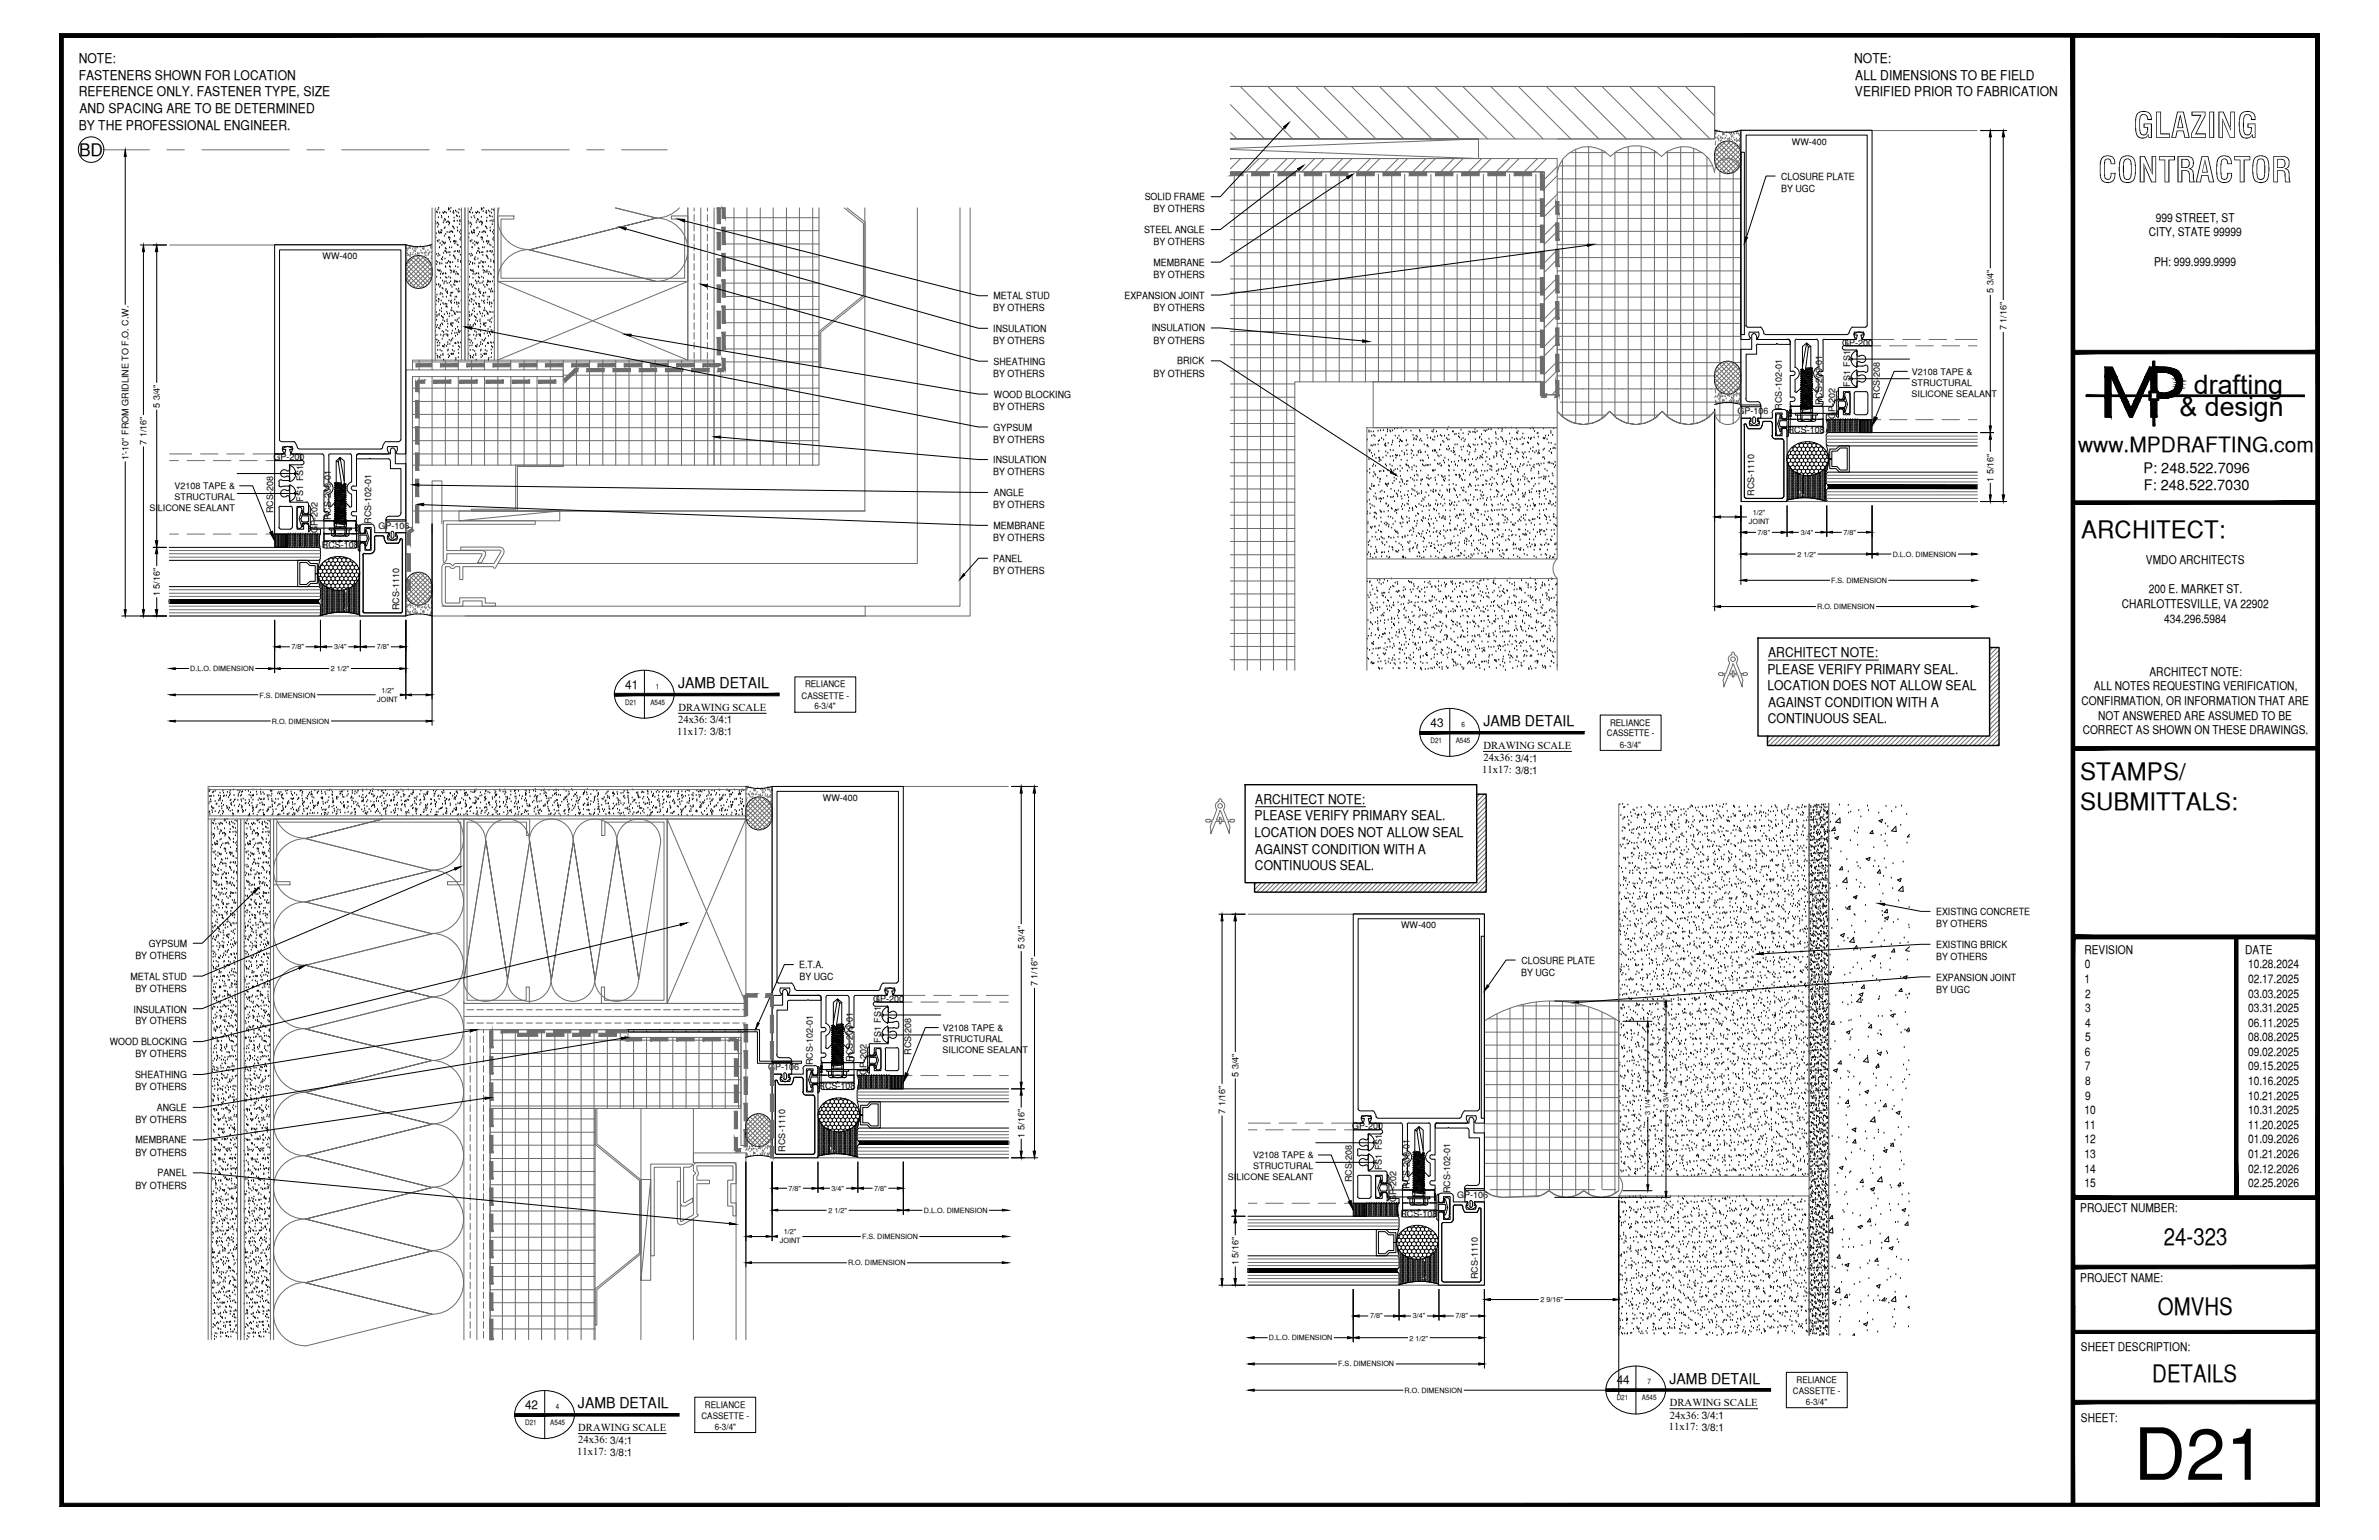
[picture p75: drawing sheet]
<svg xmlns="http://www.w3.org/2000/svg" width="432mm" height="279mm" viewBox="0 0 432 279" stroke-linecap="round" stroke-linejoin="round" font-family="sans-serif">
<defs><g id="words">
<text font-size="13.1" x="387.3" y="268.5">D21</text>
<g font-size="6.3">
<text x="387.2" y="25">GLAZING</text>
<text x="380.8" y="33.1">CONTRACTOR</text>
</g>
<g font-size="4.9">
<text x="398.2" y="71.5">drafting</text>
<text x="395.6" y="75.5">&amp; design</text>
</g>
<g font-size="4.4">
<text x="377.8" y="97.5">ARCHITECT:</text>
<text x="377.6" y="141.5">STAMPS/</text>
<text x="377.6" y="146.9">SUBMITTALS:</text>
<text x="392.7" y="225.8">24-323</text>
<text x="391.7" y="238.5">OMVHS</text>
<text x="390.7" y="250.7">DETAILS</text>
</g>
<text font-size="3.8" x="377.2" y="82">www.MPDRAFTING.com</text>
<text font-size="3.1" x="14.4" y="28.3">BD</text>
<g font-size="2.7">
<text x="123.1" y="124.8">JAMB DETAIL</text>
<text x="269.2" y="131.8">JAMB DETAIL</text>
<text x="303" y="251">JAMB DETAIL</text>
<text x="104.9" y="255.5">JAMB DETAIL</text>
</g>
<g font-size="2.6">
<text x="389.1" y="85.8">P: 248.522.7096</text>
<text x="389.1" y="89">F: 248.522.7030</text>
</g>
<g font-size="2.4">
<text x="14.3" y="11.4">NOTE:</text>
<text x="336.5" y="11.4">NOTE:</text>
<text x="14.3" y="14.5">FASTENERS SHOWN FOR LOCATION</text>
<text x="14.3" y="17.5">REFERENCE ONLY. FASTENER TYPE, SIZE</text>
<text x="336.7" y="17.5">VERIFIED PRIOR TO FABRICATION</text>
<text x="336.7" y="14.5">ALL DIMENSIONS TO BE FIELD</text>
<text x="14.3" y="23.5">BY THE PROFESSIONAL ENGINEER.</text>
<text x="14.4" y="20.4">AND SPACING ARE TO BE DETERMINED</text>
<text x="320.9" y="119.3">ARCHITECT NOTE:</text>
<text x="320.8" y="122.2">PLEASE VERIFY PRIMARY SEAL.</text>
<text x="320.8" y="125.2">LOCATION DOES NOT ALLOW SEAL</text>
<text x="320.9" y="131.3">CONTINUOUS SEAL.</text>
<text x="320.9" y="128.3">AGAINST CONDITION WITH A</text>
<text x="227.7" y="148.8">PLEASE VERIFY PRIMARY SEAL.</text>
<text x="227.8" y="145.9">ARCHITECT NOTE:</text>
<text x="227.7" y="151.8">LOCATION DOES NOT ALLOW SEAL</text>
<text x="227.8" y="154.9">AGAINST CONDITION WITH A</text>
<text x="227.8" y="157.9">CONTINUOUS SEAL.</text>
</g>
<g font-size="2.2">
<text x="391.3" y="40.2">999 STREET, ST</text>
<text x="390" y="42.9">CITY, STATE 99999</text>
<text x="391" y="48.2">PH: 999.999.9999</text>
<text x="389.5" y="102.3">VMDO ARCHITECTS</text>
<text x="390" y="107.6">200 E. MARKET ST.</text>
<text x="385.1" y="110.3">CHARLOTTESVILLE, VA 22902</text>
<text x="392.8" y="113">434.296.5984</text>
<text x="113.5" y="125">41</text>
<text x="380" y="125.2">ALL NOTES REQUESTING VERIFICATION,</text>
<text x="390.1" y="122.6">ARCHITECT NOTE:</text>
<text x="259.7" y="131.9">43</text>
<text x="377.8" y="127.9">CONFIRMATION, OR INFORMATION THAT ARE</text>
<text x="380.8" y="130.6">NOT ANSWERED ARE ASSUMED TO BE</text>
<text x="378" y="133.2">CORRECT AS SHOWN ON THESE DRAWINGS.</text>
<text x="378.3" y="173">REVISION</text>
<text x="407.5" y="173">DATE</text>
<text x="378.3" y="178.3">1</text>
<text x="378.4" y="175.7">0</text>
<text x="408" y="175.7">10.28.2024</text>
<text x="408" y="178.3">02.17.2025</text>
<text x="378.5" y="181">2</text>
<text x="378.5" y="183.6">3</text>
<text x="408" y="181">03.03.2025</text>
<text x="408" y="183.6">03.31.2025</text>
<text x="378.4" y="191.6">6</text>
<text x="378.5" y="186.2">4</text>
<text x="378.5" y="188.9">5</text>
<text x="408" y="186.2">06.11.2025</text>
<text x="408" y="188.9">08.08.2025</text>
<text x="408" y="191.6">09.02.2025</text>
<text x="378.4" y="194.2">7</text>
<text x="378.5" y="196.8">8</text>
<text x="408" y="194.2">09.15.2025</text>
<text x="408" y="196.8">10.16.2025</text>
<text x="378.3" y="202.1">10</text>
<text x="378.5" y="199.5">9</text>
<text x="408" y="199.5">10.21.2025</text>
<text x="408" y="202.1">10.31.2025</text>
<text x="378.3" y="204.8">11</text>
<text x="378.3" y="207.5">12</text>
<text x="408" y="204.8">11.20.2025</text>
<text x="408" y="207.5">01.09.2026</text>
<text x="378.3" y="210.1">13</text>
<text x="378.3" y="212.7">14</text>
<text x="378.3" y="215.4">15</text>
<text x="408" y="210.1">01.21.2026</text>
<text x="408" y="212.7">02.12.2026</text>
<text x="408" y="215.4">02.25.2026</text>
<text x="377.6" y="219.9">PROJECT NUMBER:</text>
<text x="377.6" y="232.5">PROJECT NAME:</text>
<text x="377.7" y="245.2">SHEET DESCRIPTION:</text>
<text x="293.4" y="251.1">44</text>
<text x="95.3" y="255.7">42</text>
<text x="377.7" y="257.9">SHEET:</text>
</g>
<g font-size="1.9">
<text x="123.1" y="131.2">24x36: 3/4:1</text>
<text x="123.1" y="129">DRAWING SCALE</text>
<text x="122.9" y="133.3">11x17: 3/8:1</text>
<text x="269.2" y="135.9">DRAWING SCALE</text>
<text x="269" y="140.3">11x17: 3/8:1</text>
<text x="269.2" y="138">24x36: 3/4:1</text>
<text x="303.1" y="255.1">DRAWING SCALE</text>
<text x="303.1" y="257.4">24x36: 3/4:1</text>
<text x="105" y="259.7">DRAWING SCALE</text>
<text x="105" y="261.8">24x36: 3/4:1</text>
<text x="302.9" y="259.5">11x17: 3/8:1</text>
<text x="104.8" y="264">11x17: 3/8:1</text>
</g>
<g font-size="1.8">
<text x="323.3" y="32.6">CLOSURE PLATE</text>
<text x="323.3" y="34.8">BY UGC</text>
<text x="207.8" y="36.3">SOLID FRAME</text>
<text x="209.4" y="38.5">BY OTHERS</text>
<text x="207.6" y="42.3">STEEL ANGLE</text>
<text x="209.4" y="44.5">BY OTHERS</text>
<text x="209.4" y="48.2">MEMBRANE</text>
<text x="209.4" y="50.4">BY OTHERS</text>
<text x="180.3" y="56.5">BY OTHERS</text>
<text x="180.3" y="54.3">METAL STUD</text>
<text x="204.1" y="54.2">EXPANSION JOINT</text>
<text x="209.4" y="56.4">BY OTHERS</text>
<text x="180.3" y="60.3">INSULATION</text>
<text x="180.3" y="62.4">BY OTHERS</text>
<text x="209" y="60.1">INSULATION</text>
<text x="209.4" y="62.4">BY OTHERS</text>
<text x="180.3" y="68.4">BY OTHERS</text>
<text x="180.3" y="66.2">SHEATHING</text>
<text x="209.4" y="68.3">BY OTHERS</text>
<text x="213.7" y="66.1">BRICK</text>
<text x="180.3" y="74.4">BY OTHERS</text>
<text x="180.4" y="72.1">WOOD BLOCKING</text>
<text x="180.3" y="80.3">BY OTHERS</text>
<text x="180.3" y="78.1">GYPSUM</text>
<text x="180.3" y="84.1">INSULATION</text>
<text x="180.3" y="86.2">BY OTHERS</text>
<text x="180.3" y="92.2">BY OTHERS</text>
<text x="180.3" y="95.9">MEMBRANE</text>
<text x="180.4" y="90">ANGLE</text>
<text x="180.3" y="98.2">BY OTHERS</text>
<text x="180.3" y="101.9">PANEL</text>
<text x="180.3" y="104.1">BY OTHERS</text>
<text x="351.4" y="166">EXISTING CONCRETE</text>
<text x="24.6" y="174">BY OTHERS</text>
<text x="27" y="171.8">GYPSUM</text>
<text x="351.4" y="172">EXISTING BRICK</text>
<text x="351.4" y="168.2">BY OTHERS</text>
<text x="23.7" y="177.7">METAL STUD</text>
<text x="24.6" y="180">BY OTHERS</text>
<text x="145" y="175.6">E.T.A.</text>
<text x="145.1" y="177.8">BY UGC</text>
<text x="276.1" y="177">BY UGC</text>
<text x="276.2" y="174.8">CLOSURE PLATE</text>
<text x="351.4" y="177.9">EXPANSION JOINT</text>
<text x="351.4" y="174.2">BY OTHERS</text>
<text x="24.3" y="183.7">INSULATION</text>
<text x="24.6" y="185.9">BY OTHERS</text>
<text x="351.4" y="180.1">BY UGC</text>
<text x="19.9" y="189.6">WOOD BLOCKING</text>
<text x="24.6" y="191.8">BY OTHERS</text>
<text x="24.5" y="195.6">SHEATHING</text>
<text x="24.6" y="197.8">BY OTHERS</text>
<text x="24.6" y="203.8">BY OTHERS</text>
<text x="28.4" y="201.5">ANGLE</text>
<text x="24.6" y="207.5">MEMBRANE</text>
<text x="24.6" y="209.7">BY OTHERS</text>
<text x="24.6" y="215.6">BY OTHERS</text>
<text x="28.6" y="213.4">PANEL</text>
</g>
<g font-size="1.6">
<text x="325.2" y="26.3">WW-400</text>
<text x="58.5" y="47">WW-400</text>
<text x="361.8" y="53.1" transform="rotate(-90 361.8 53.1)">5 3/4&quot;</text>
<text x="364.2" y="59.9" transform="rotate(-90 364.2 59.9)">7 1/16&quot;</text>
<text x="334.4" y="62.7">GP-200</text>
<text x="335.8" y="70.2" transform="rotate(-90 335.8 70.2)">FS1 FS1</text>
<text x="347" y="70">STRUCTURAL</text>
<text x="347" y="71.9">SILICONE SEALANT</text>
<text x="347" y="67.9">V2108 TAPE &amp;</text>
<text x="29" y="74" transform="rotate(-90 29 74)">5 3/4&quot;</text>
<text x="315.3" y="75.1">GP-106</text>
<text x="323.4" y="74.3" transform="rotate(-90 323.4 74.3)">RCS-102-01</text>
<text x="330.7" y="73.5" transform="rotate(-90 330.7 73.5)">RCS-209-01</text>
<text x="333.1" y="75.9" transform="rotate(-90 333.1 75.9)">GP-202</text>
<text x="341.2" y="72.3" transform="rotate(-90 341.2 72.3)">RCS-208</text>
<text x="23.3" y="83.5" transform="rotate(-90 23.3 83.5)">1'-10&quot; FROM GRIDLINE TO F.O. C.W.</text>
<text x="26.6" y="80.7" transform="rotate(-90 26.6 80.7)">7 1/16&quot;</text>
<text x="49.7" y="83.5">GP-200</text>
<text x="324.5" y="78.5">RCS-108</text>
<text x="31.7" y="88.8">V2108 TAPE &amp;</text>
<text x="318.4" y="89.9" transform="rotate(-90 318.4 89.9)">RCS-1110</text>
<text x="361.8" y="87.4" transform="rotate(-90 361.8 87.4)">1 5/16&quot;</text>
<text x="27.1" y="92.8">SILICONE SEALANT</text>
<text x="31.7" y="90.7">STRUCTURAL</text>
<text x="49.6" y="93.2" transform="rotate(-90 49.6 93.2)">RCS-208</text>
<text x="55.1" y="91" transform="rotate(-90 55.1 91)">FS1 FS1</text>
<text x="60.1" y="94.4" transform="rotate(-90 60.1 94.4)">RCS-209-01</text>
<text x="67.4" y="95.1" transform="rotate(-90 67.4 95.1)">RCS-102-01</text>
<text x="68.7" y="95.9">GP-106</text>
<text x="57.7" y="96.7" transform="rotate(-90 57.7 96.7)">GP-202</text>
<text x="58.4" y="99.4">RCS-108</text>
<text x="29" y="108.1" transform="rotate(-90 29 108.1)">1 5/16&quot;</text>
<text x="72.5" y="110.7" transform="rotate(-90 72.5 110.7)">RCS-1110</text>
<text x="146.1" y="124.7">RELIANCE</text>
<text x="145.5" y="126.7">CASSETTE -</text>
<text x="147.8" y="128.7">6-3/4&quot;</text>
<text x="292.2" y="131.6">RELIANCE</text>
<text x="291.7" y="133.6">CASSETTE -</text>
<text x="294" y="135.6">6-3/4&quot;</text>
<text x="149.4" y="145.4">WW-400</text>
<text x="185.9" y="172.2" transform="rotate(-90 185.9 172.2)">5 3/4&quot;</text>
<text x="254.3" y="168.4">WW-400</text>
<text x="188.3" y="178.9" transform="rotate(-90 188.3 178.9)">7 1/16&quot;</text>
<text x="158.5" y="181.7">GP-200</text>
<text x="159.9" y="189.2" transform="rotate(-90 159.9 189.2)">FS1 FS1</text>
<text x="165.4" y="191.4" transform="rotate(-90 165.4 191.4)">RCS-208</text>
<text x="171.1" y="189">STRUCTURAL</text>
<text x="171.1" y="191">SILICONE SEALANT</text>
<text x="171.1" y="187">V2108 TAPE &amp;</text>
<text x="139.4" y="194.2">GP-106</text>
<text x="147.5" y="193.3" transform="rotate(-90 147.5 193.3)">RCS-102-01</text>
<text x="148.6" y="197.6">RCS-108</text>
<text x="154.8" y="192.6" transform="rotate(-90 154.8 192.6)">RCS-209-01</text>
<text x="157.3" y="195" transform="rotate(-90 157.3 195)">GP-202</text>
<text x="224.8" y="195.4" transform="rotate(-90 224.8 195.4)">5 3/4&quot;</text>
<text x="222.4" y="202.1" transform="rotate(-90 222.4 202.1)">7 1/16&quot;</text>
<text x="142.5" y="208.9" transform="rotate(-90 142.5 208.9)">RCS-1110</text>
<text x="185.9" y="206.4" transform="rotate(-90 185.9 206.4)">1 5/16&quot;</text>
<text x="245.4" y="204.9">GP-200</text>
<text x="222.9" y="214.1">SILICONE SEALANT</text>
<text x="227.5" y="210.1">V2108 TAPE &amp;</text>
<text x="227.5" y="212.2">STRUCTURAL</text>
<text x="245.4" y="214.5" transform="rotate(-90 245.4 214.5)">RCS-208</text>
<text x="250.8" y="212.3" transform="rotate(-90 250.8 212.3)">FS1 FS1</text>
<text x="255.8" y="215.7" transform="rotate(-90 255.8 215.7)">RCS-209-01</text>
<text x="253.4" y="218.1" transform="rotate(-90 253.4 218.1)">GP-202</text>
<text x="254.2" y="220.8">RCS-108</text>
<text x="263.2" y="216.5" transform="rotate(-90 263.2 216.5)">RCS-102-01</text>
<text x="264.5" y="217.4">GP-106</text>
<text x="224.8" y="229.6" transform="rotate(-90 224.8 229.6)">1 5/16&quot;</text>
<text x="268.2" y="232.1" transform="rotate(-90 268.2 232.1)">RCS-1110</text>
<text x="326.1" y="250.9">RELIANCE</text>
<text x="127.3" y="257.4">CASSETTE -</text>
<text x="128" y="255.4">RELIANCE</text>
<text x="325.4" y="252.9">CASSETTE -</text>
<text x="327.8" y="254.9">6-3/4&quot;</text>
<text x="129.7" y="259.4">6-3/4&quot;</text>
</g>
<g font-size="1.3">
<text x="317.4" y="95.1">JOINT</text>
<text x="318.1" y="93.5">1/2&quot;</text>
<text x="319" y="97">7/8&quot;</text>
<text x="326.3" y="101">2 1/2&quot;</text>
<text x="326.8" y="97">3/4&quot;</text>
<text x="334.6" y="97">7/8&quot;</text>
<text x="343.5" y="101">D.L.O. DIMENSION</text>
<text x="332.4" y="105.7">F.S. DIMENSION</text>
<text x="329.8" y="110.5">R.O. DIMENSION</text>
<text x="52.9" y="117.8">7/8&quot;</text>
<text x="60.6" y="117.8">3/4&quot;</text>
<text x="68.4" y="117.8">7/8&quot;</text>
<text x="34.5" y="121.8">D.L.O. DIMENSION</text>
<text x="60.1" y="121.8">2 1/2&quot;</text>
<text x="69.2" y="125.7">1/2&quot;</text>
<text x="119.1" y="125">1</text>
<text x="47.1" y="126.6">F.S. DIMENSION</text>
<text x="49.3" y="131.3">R.O. DIMENSION</text>
<text x="68.5" y="127.3">JOINT</text>
<text x="113.5" y="127.9">D21</text>
<text x="118" y="127.9">A545</text>
<text x="265.2" y="131.9">6</text>
<text x="259.7" y="134.8">D21</text>
<text x="264.2" y="134.8">A545</text>
<text x="299.5" y="202.3" transform="rotate(-90 299.5 202.3)">3 1/4&quot;</text>
<text x="302.8" y="201.1" transform="rotate(-90 302.8 201.1)">3 3/4&quot;</text>
<text x="143.1" y="216.1">7/8&quot;</text>
<text x="150.4" y="220">2 1/2&quot;</text>
<text x="150.9" y="216">3/4&quot;</text>
<text x="158.7" y="216">7/8&quot;</text>
<text x="167.7" y="220">D.L.O. DIMENSION</text>
<text x="141.5" y="225.6">JOINT</text>
<text x="142.2" y="224">1/2&quot;</text>
<text x="156.5" y="224.8">F.S. DIMENSION</text>
<text x="153.9" y="229.6">R.O. DIMENSION</text>
<text x="248.7" y="239.2">7/8&quot;</text>
<text x="256.4" y="239.2">3/4&quot;</text>
<text x="264.2" y="239.2">7/8&quot;</text>
<text x="279.6" y="236.2">2 9/16&quot;</text>
<text x="230.3" y="243.1">D.L.O. DIMENSION</text>
<text x="255.8" y="243.2">2 1/2&quot;</text>
<text x="242.9" y="247.9">F.S. DIMENSION</text>
<text x="299" y="251.1">7</text>
<text x="100.9" y="255.7">4</text>
<text x="255" y="252.7">R.O. DIMENSION</text>
<text x="293.4" y="254.1">D21</text>
<text x="298" y="254.1">A545</text>
<text x="95.3" y="258.6">D21</text>
<text x="99.9" y="258.6">A545</text>
</g>
</g></defs>
<!-- layer: SURROUNDING CONDITIONS -->
<g fill="none" stroke="#6c6c6c" stroke-width=".18">
<path d="M223.3 19l6.3 6.2M225.1 15.7l9.5 9.5M230.1 15.7l9.5 9.5M235.2 15.7l9.5 9.5M240.2 15.7l9.5 9.5M245.3 15.7l9.5 9.5M250.4 15.7l9.5 9.5M255.4 15.7l9.5 9.5M260.5 15.7l9.5 9.5M265.5 15.7l9.5 9.5M270.6 15.7l9.5 9.5M275.6 15.7l9.5 9.5"/>
<path d="M280.7 15.7l9.5 9.5M285.7 15.7l9.5 9.5M290.8 15.7l9.5 9.5M295.8 15.7l9.5 9.5M300.9 15.7l9.5 9.5M305.9 15.7l5.3 5.3M311 15.7l.2 .2M78.4 37.7v29.4M79 37.7v27.6M83.8 37.7v27.6M84.4 37.7v27.6M85 37.7v27.6"/>
<path d="M89.7 37.7v27.6M90.4 39.2h2.9v.6h-2.4v10.7h33.4v-10.7h-2.4v-.6h2.9v11.9h-34.4zM90.4 37.7v29.4M90.6 37.7a5.7 5.7 0 0 0 5.4 7.6 5.7 5.7 0 0 0-5.7 5.7M111.7 37.7l7.4 1.9M119.1 39.6a5.7 5.7 0 0 1 5.7 5.7 5.7 5.7 0 0 1-5.7 5.8l-23-5.8M123.3 37.7a5.7 5.7 0 0 1-4.2 1.9M126 37.7v.6M126 38.9v1.2M127.2 37.7v27.6M128.4 37.7v.6M128.4 38.9v1.2"/>
<path d="M129.6 37.7v46.7v-19.1h-54.7v1.8M130.2 37.7h.5M131.1 37.7h.5M131.4 39.5h17.3M133.2 37.7v46.7M135.6 37.7v46.7M138 37.7v46.7M140.3 37.7v46.7M142.7 37.7v46.7M145.1 37.7v46.7M147.5 37.7v46.7M148.7 37.7v46.7h-73.8v-16.1"/>
<path d="M153.2 37.7l3.5 2.8v13.1l-8 6.5v6.6h.3v-6.4l8-6.6v-13.4l-3.3-2.6M157 37.7v55h-63.1M166.5 37.7v64.5h-76.1M174.2 37.7v72.3h-17.2M176.1 37.7v74.1h-91.7M223.3 24.1l1.2 1.1M223.3 27.1l45.1 1.7M223.3 38.7h56.6M223.3 36.3h56.6M223.3 34h56.6M223.5 28.8l-.2 .1M224 31.6v90"/>
<path d="M225.2 28.8l-1.9 1.8M226.4 31.6v90M228.5 28.8l-2.4 2.4M228.8 31.6v90M230.3 28.8l-2.5 2.4M231.1 31.6v90M233.6 31.6v90M233.6 28.8l-2.4 2.4M235.3 28.8l-2.4 2.4M235.9 31.6v37.7M238.3 31.6v37.7M238.6 28.8l-2.4 2.4"/>
<path d="M240.3 28.8l-2.4 2.4M240.7 31.6v37.7M243.1 31.6v37.7M243.7 28.8l-2.4 2.4M245.4 28.8l-2.4 2.4M245.4 31.6v37.7M247.8 31.6v37.7M248.7 28.8l-2.4 2.4M250.2 31.6v37.7M250.4 28.8l-2.4 2.4M252.6 31.6v37.7M253.8 28.8l-2.4 2.4"/>
<path d="M255 31.6v37.7M255.5 28.8l-2.5 2.4M257.4 31.6v37.7M258.8 28.8l-2.4 2.4M259.7 31.6v37.7M260.5 28.8l-2.4 2.4M262.1 31.6v37.7M263.9 28.8l-2.4 2.4M264.5 31.6v37.7M265.6 28.8l-2.5 2.4M266.9 31.6v37.7M268.4 25.2l-45.1 1.7"/>
<path d="M268.9 28.8l-2.4 2.4M269.2 31.6v37.7M270.6 28.8l-2.4 2.4M271.7 31.6v37.7M274 28.8l-2.4 2.4M274 31.6v37.7M275.7 28.8l-2.4 2.4M276.4 31.6v37.7M278.8 31.6v37.7M279.1 28.8l-2.4 2.4M280.7 28.8l-2.4 2.4M282.4 36.6h.6"/>
<path d="M282.6 25.2h28.6v-9.5h-87.9h87.9v9.5h-87.9h45.1v3.6h-45.1h59.3v42.8h-2.3v-40.4h-57h57v38.1h-45.3v52.3M282.6 31.3a5.7 5.7 0 0 1 4-4.4 5.7 5.7 0 0 1 5.7 1.5 6.5 6.5 0 0 1 9.3 0 5.6 5.6 0 0 1 5.7-1.6 5.6 5.6 0 0 1 3.9 4.5M282.6 39.6h33.4M282.6 37.2h33.4M282.6 34.9h33.4M282.6 32.4h33.4M282.6 30.2l-2.3 2.4M282.6 35.2l-2.3 2.4M282.6 31.9l-2.3 2.3M282.6 37l-2.3 2.3M283 30.1h27.9M283.6 29v46.6"/>
<path d="M284.9 27.7h6.6M286 27.1v49.7M288.4 26.6v50.3M290.8 27.2v48.7M295.5 26.6v50.2M297.9 26.5v50.4M300.3 27.4v48.5M300.8 27.7h-7.7v47.9M302.3 27.7h6.7M302.6 27.4v48.2M305.1 26.7v50.1M307.4 26.9v50"/>
<path d="M309.8 28.4v47.5M311.2 31.2a2.38 2.38 0 0 1 2.4-2.4 2.38 2.38 0 0 1 2.4 2.4M312.2 31.1v34.9M314.6 31.4v34.3M90.3 51.1l34.5 14.2v-27.6v27.6M96.1 45.3l23-5.7-23 5.7M124.8 51.1l-34.5 14.2M126 40.7v1.2M126 42.5v1.2M126 44.3v1.2M126 46v1.2M126 47.8v1.2"/>
<path d="M126 49.7v1.1M126 51.4v1.2M126 53.2v1.2M126 55v1.2M126 56.8v1.2M126 58.5v1.3M128.4 40.7v1.2M128.4 42.5v1.2M128.4 44.3v1.2M128.4 46v1.2M128.4 47.8v1.2M128.4 49.7v1.1"/>
<path d="M128.4 51.4v1.2M128.4 53.2v1.2M128.4 55v1.2M128.4 56.8v1.2M128.4 58.5v1.3M131.4 58.5h17.3M131.4 56.1h17.3M131.4 53.8h17.3M131.4 51.4h17.3M131.4 49h17.3M131.4 46.6h17.3M131.4 44.3h17.3"/>
<path d="M131.4 41.8h17.3M223.3 57.8h56.6M223.3 55.4h56.6M223.3 53h56.6M223.3 50.6h56.6M223.3 48.3h56.6M223.3 45.8h56.6M223.3 43.5h56.6M223.3 41.1h56.6M282.6 59.4v15.2a5.9 5.9 0 0 0 9.6 0 5.9 5.9 0 0 0 9.5 0 5.9 5.9 0 0 0 9.5 0 5.9 5.9 0 0 1-9.5 0 5.9 5.9 0 0 1-9.5 0 5.9 5.9 0 0 1-9.6 0M282.6 58.7h33.4M282.6 56.3h33.4"/>
<path d="M282.6 53.9h33.4M282.6 51.5h33.4M282.6 49.1h33.4M282.6 46.7h33.4M282.6 44.4h33.4M282.6 40.3l-2.3 2.4M282.6 45.3l-2.3 2.4M282.6 50.4l-2.3 2.4M282.6 55.5l-2.3 2.3M282.6 47.1l-2.3 2.3M282.6 52.1l-2.3 2.4M282.6 57.1l-2.3 2.4"/>
<path d="M316 42h-33.4l-2.3 2.3M73.7 67.1h28.5v1.2h-27.3v27.4h-1.2zM74.9 79.9h73.8M74.9 77.6h73.8M74.9 75.2h73.8M74.9 72.8h73.8M74.9 70.4h73.8M74.9 65.7h54.7M76.1 65.3v1.8M76.1 68.3v16.1M78.4 68.3v16.1M80.8 65.3v1.8"/>
<path d="M80.8 68.3v16.1M83.2 65.3v1.8M83.2 68.3v16.1M85.6 65.3v1.8M85.6 68.3v16.1M87.9 65.3v1.8M87.9 68.3v16.1M90.4 68.3v16.1M92.7 65.3v1.8M92.7 68.3v16.1M95.1 65.3v1.8M95.1 68.3v16.1"/>
<path d="M97.5 65.3v1.8M97.5 68.3v16.1M99.9 65.3v1.8M99.9 68.3v16.1M102.2 65.3v19.1M102.2 68.1h46.5M104.6 65.3v19.1M107 65.3v19.1M109.4 65.3v19.1M111.8 65.3v19.1M114.2 65.3v19.1M116.5 65.3v19.1"/>
<path d="M118.9 65.3v19.1M121.3 65.3v19.1M123.7 65.3v19.1M126 60.3v1.2M126 62.1v1.2M126 63.9v1.2M126 65.3v19.1M128.4 60.3v1.2M128.4 62.1v1.2M128.4 63.9v1.2M128.5 65.3v19.1M130.8 67.1v17.3"/>
<path d="M131.4 65.7h17.3M131.4 63.3h17.3M131.4 60.9h17.3M223.3 79.2h11.7M223.3 76.8h11.7M223.3 74.4h11.7M223.3 72.1h11.7M223.3 69.7h11.7M223.3 67.3h56.6M223.3 64.9h56.6M223.3 62.5h56.6M223.3 60.1h56.6"/>
<path d="M248.1 77.6h34.5v23.8h-34.5zM249.2 69.3h31.1v2.3h2.3v6h-33.4zM282.6 70.5h29.1M282.6 68.2h28.6M282.6 65.8h29.9M282.6 63.4h33.4M282.6 61h33.4M282.6 60.5l-2.3 2.4M282.6 65.6l-2.3 2.3M282.6 70.6l-.9 1M282.6 62.2l-2.3 2.4M282.6 67.2l-2.3 2.4"/>
<path d="M283.2 73h32.8M283.4 75.3h8.1M292.9 75.3h8.1M302.5 75.3h8M311.2 74.6v14M311.2 74.6a2.38 2.38 0 0 0 2.4 2.4 2.38 2.38 0 0 0 2.4-2.4M311.3 75.3h4.6M312.2 71v5.6M314.6 71.3v5.6M314.7 65.8h1.3M315.5 70.5h.5M74.9 82.4h73.8"/>
<path d="M74.9 92.7h82.1M80.2 95v-7.8h-1.8v9.6M83.8 99.8h7l.1 .3-1.2 2.1h-7.2l-.3 .5-.5-.5h-.9l-.4 .2-.2 .4v6.5l.2 .5 .4 .2h3.2v-1h3.5v1h2.4v-.6h-1.8v-.9h-4.7v.9h-2.6v-6.6h.8l.3 .3h.5l.3-.3h.7v2.4h.6v-2.4h5.5l.2 .3h.2l1.5-2.7 .1-.5-.3-.5-.4-.1h-7.2v.6M85.6 92.4h8v-8h8.6v.2h-8.3v8.1h-8.3zM97 94.5h-16.5v7.4l.1 .2 .2-.1 .3-.5v-1h6.3l.1 .1-.8 1.5h.7l.7-1.4v-.6l-.5-.2h-6.5v-4.8h16.1v-.6M101.6 92.7v1.8h-18.3v-1.8h18.3l-18.3 1.8M223.3 98.2h11.7M223.3 95.9h11.7M223.3 93.5h11.7M223.3 91.1h11.7M223.3 88.7h11.7M223.3 86.4h11.7"/>
<path d="M223.3 83.9h11.7M223.3 81.6h11.7M358.9 88v.6M30.7 108.8v.6M80.2 110h76.8v1.8h-78.6M223.3 119.7h11.7M223.3 117.3h11.7M223.3 114.9h11.7M223.3 112.5h11.7M223.3 110.2h11.7M223.3 107.8h11.7M223.3 105.4h11.7"/>
<path d="M223.3 103h11.7M223.3 100.6h11.7M248.1 101.4v3.6M282.6 101.4a2.44 2.44 0 0 0 0 3.5M248.1 121.6v-16.6h34.5v16.6M37.8 148.6h97.6M37.8 148h97.6M37.8 143.3h97.6M38.4 148.6v94.5M43.1 148.6v94.5M43.7 148.6v94.5M44.3 148.6v94.5"/>
<path d="M49.1 148.6v94.5M49.7 148.6h34.5v11.9h-3v-.5h2.4v-10.8h-33.4v10.8h2.4v.5h-2.9zM49.7 148.6v94.5M50.1 148.6a5.7 5.7 0 0 0 5.3 3.5M55.4 152.1a5.7 5.7 0 0 0-5.7 5.8 5.7 5.7 0 0 0 5.7 5.7 5.7 5.7 0 0 0-5.7 5.8 5.7 5.7 0 0 0 5.7 5.7 5.7 5.7 0 0 0-5.7 5.8 5.7 5.7 0 0 0 5.7 5.7 5.7 5.7 0 0 0-5.7 5.8 5.7 5.7 0 0 0 5.7 5.7M55.4 152.1l23 5.8M69.5 148.6l-14.1 3.5 14.1-3.5M78.4 157.9l-23 5.7 23-5.7M82.9 148.6a5.7 5.7 0 0 1 .7 6 5.7 5.7 0 0 1-5.2 3.3 5.7 5.7 0 0 1 5.7 5.7 5.7 5.7 0 0 1-5.7 5.8 5.7 5.7 0 0 1 5.7 5.7 5.7 5.7 0 0 1-5.7 5.7M84.2 148.6a4 4 0 0 1 3.9 4 4 4 0 0 1 4-4 4 4 0 0 1 4 4 4 4 0 0 1 3.9-4 4 4 0 0 1 4 4 4 4 0 0 1 4-4 4 4 0 0 1 4 4 4 4 0 0 1 3.9-4 4 4 0 0 1 4 4M84.2 148.6h11.9v3h-.5v-2.4h-10.8v32.3h10.7v-2.4h.6v3h-11.9zM88.2 152.6l3.9 25.1-3.9-25.1"/>
<path d="M88.2 152.6l-4 25.1M96.1 152.6l4 25.1-4-25.1M96.1 152.6l-4 25.1M104.1 152.6l3.9 25.1-3.9-25.1M109.2 148.6h11.9v33.5h-11.9v-3h.5v2.4h10.8v-32.3h-10.7v2.4h-.6zM112 152.6l4 25.1-4-25.1M112 152.6l-4 25.1M120 152.6l-4 25.1M121.1 148.6h14.3v33.5h-14.3zM121.1 148.6l14.3 33.5h-51.2M135.4 148.6l-14.3 33.5M135.4 148.6v-5.9h-97.6v100.4"/>
<path d="M293.8 145.9v67.5h34.6v-67.5v96.4v-25.3h-34.6v25.3M331.9 145.9v96.4M55.4 175.1l23 5.8-23-5.8M55.4 163.6l23 5.8-23 5.7M84.1 177.7a4 4 0 0 0 4 4 4 4 0 0 0 4-4 4 4 0 0 0 3.9 4 4 4 0 0 0 4-4 4 4 0 0 0 4 4 4 4 0 0 0 3.9-4 4 4 0 0 0 4 4 4 4 0 0 0 4-4M100.1 177.7l4-25.1-4 25.1M269.4 166.2v49.8l1.5 .9 1.7 .3 7.1-.3 1.4-.9a4.8 4.8 0 0 0 6.4 0 4.8 4.8 0 0 0 6.3 0M293.8 163.7v52.3a4.8 4.8 0 0 1-6.3 0 4.8 4.8 0 0 1-6.4 0l-.9 .7-1.1 .4-6.5 .1-1.1-.1-1.1-.4-1-.7M55.4 198.2a5.7 5.7 0 0 0-5.7 5.7 5.7 5.7 0 0 0 5.7 5.8 5.7 5.7 0 0 0-5.7 5.7 5.7 5.7 0 0 0 5.7 5.8 5.7 5.7 0 0 0-5.7 5.7 5.7 5.7 0 0 0 5.7 5.8 5.7 5.7 0 0 0-5.7 5.7 5.7 5.7 0 0 0 5.7 5.8M55.4 186.7l23-5.8a5.7 5.7 0 0 1 5.7 5.8 5.7 5.7 0 0 1-5.7 5.7M55.4 186.7l23 5.7-23-5.7M55.4 198.2l23 5.8-23-5.8"/>
<path d="M78.4 192.4a5.7 5.7 0 0 1 5.7 5.8 5.7 5.7 0 0 1-5.7 5.7 5.7 5.7 0 0 1 5.7 5.7 5.7 5.7 0 0 1-5.7 5.8 5.7 5.7 0 0 1 5.7 5.7 5.7 5.7 0 0 1-5.7 5.8M78.4 192.4l-23 5.8 23-5.8M84.2 181.7v61.4M84.2 184.4h51.2M84.2 186.8h51.2M84.8 183.2h1.2M84.8 185.6h1.2M85.3 186.8v.6M85.3 188v1.2M85.3 189.7v1.2M85.3 191.6v1.1M85.3 193.4v1.1"/>
<path d="M85.3 195.1v1.2M85.3 196.9v1.2M85.3 198.7v1.2M86.6 186.8v56.3M86.6 183.2h1.2M86.6 185.6h1.2M87.8 186.8v.6M87.8 188v1.2M87.8 189.7v1.2M87.8 191.6v1.1M87.8 193.4v1.1M87.8 195.1v1.2"/>
<path d="M87.8 196.9v1.2M87.8 198.7v1.2M88.3 183.2h1.2M88.3 185.6h1.2M89 186.8v56.3v-56.3h45.5v14.3h-45.5h19v42M89 198.2h45.5M89 195.9h45.5M89 193.5h45.5M89 191.1h45.5M89 188.7h45.5M90.1 183.2h1.2M90.1 185.6h1.2"/>
<path d="M91.2 186.8v56.3M91.9 183.2h1.2M91.9 185.6h1.2M93.5 186.8v56.3M93.7 183.2h1.2M93.7 185.6h1.2M95.5 183.2h1.1M95.5 185.6h1.1M95.9 186.8v56.3M97.3 183.2h1.1M97.3 185.6h1.1M98.3 186.8v56.3"/>
<path d="M99.1 183.2h1.2M99.1 185.6h1.2M100.7 186.8v56.3M100.8 183.2h1.2M100.8 185.6h1.2M102.6 183.2h1.2M102.6 185.6h1.2M103.1 186.8v56.3M104.4 183.2h1.2M104.4 185.6h1.2M105.5 186.8v56.3M106.2 183.2h1.2"/>
<path d="M106.2 185.6h1.2M107.8 186.8v56.3M107.9 183.2h1.3M107.9 185.6h1.3M109.8 183.2h1.1M109.8 185.6h1.1M110.2 186.8v14.3M111.6 183.2h1.1M111.6 185.6h1.1M112.6 186.8v14.3M113.3 183.2h1.3M113.3 185.6h1.3"/>
<path d="M113.7 186.8v.6M114 187.3h21.4v20.5h-.9v-19.6h-20.5zM115 186.8v.5M115 188.2v12.9M115.1 183.2h1.2M115.1 185.6h1.2M116.9 183.2h1.2M116.9 185.6h1.2M117.3 186.8v.5M117.3 188.2v12.9M118.7 183.2h1.2M118.7 185.6h1.2"/>
<path d="M119.8 186.8v.5M119.8 188.2v12.9M120.5 183.2h1.2M120.5 185.6h1.2M122.1 186.8v.5M122.1 188.2v12.9M122.2 183.2h1.2M122.2 185.6h1.2M124.1 183.2h1.1M124.1 185.6h1.1M124.5 186.8v.5M124.5 188.2v12.9"/>
<path d="M125.9 183.2h1.1M125.9 185.6h1.1M126.9 186.8v.5M126.9 188.2v12.9M127.6 183.2h1.2M127.6 185.6h1.2M129.3 186.8v.5M129.3 188.2v12.9M129.4 183.2h1.2M129.4 185.6h1.2M131.2 183.2h1.2M131.2 185.6h1.2"/>
<path d="M131.6 186.8v.5M131.6 188.2v12.9M133 183.2h1.2M133 185.6h1.2M134 186.8v.5M134 188.2v12.9M134.7 183.2h.7M134.7 185.6h.7M135.1 180.6h.6M269.4 185.2a22.3 22.3 0 0 1 24.4 0M269.4 199.1h24.4M269.4 196.8h24.4"/>
<path d="M269.4 194.4h24.4M269.4 192h24.4M269.4 189.6h24.4M269.4 187.3h24.4M270.1 184.8h23.1M271.7 184v33M274.1 182.9v34.3M275.5 182.5h12.2M276.5 182.2v34.8M278.8 181.8v35.1M281.2 181.6v34.5M283.6 181.7v35.4"/>
<path d="M286 182.1v34.8M288.4 182.7v33.8M290.8 183.6v32M293.1 184.8v31.6M55.4 209.7l23 5.8-23-5.8M78.4 204l-23 5.7 23-5.7M78.4 215.5l-23 5.7 23-5.7M85.3 200.5v1.2M85.3 202.2v1.3M85.3 204v1.2M85.3 205.9v1.1M85.3 207.6v1.2"/>
<path d="M85.3 209.4v1.2M85.3 211.2v1.2M85.3 213v1.2M85.3 214.8v1.2M85.3 216.5v1.2M85.3 218.3v1.2M87.8 200.5v1.2M87.8 202.2v1.3M87.8 204v1.2M87.8 205.9v1.1M87.8 207.6v1.2M87.8 209.4v1.2"/>
<path d="M87.8 211.2v1.2M87.8 213v1.2M87.8 214.8v1.2M87.8 216.5v1.2M87.8 218.3v1.2M89 219.7h19M89 217.3h19M89 214.9h19M89 212.5h19M89 210.2h19M89 207.8h19M89 205.4h19"/>
<path d="M89 203h19M89 200.7h45.5M108 201.1h.3v6.4l8 6.6v13.4l-8 6.5v6.4h-.3v-6.5l8.1-6.6v-13.1l-8.1-6.6zM116.3 201.1v42M118.1 214l-1.8 18.3v-18.3h1.8v18.3h-1.8M123.5 214.3h-.6v7.2l.2 .5 .4 .2 .5-.1 2.7-1.5v-.2l-.2-.1v-5.5h2.3v-.7h-2.3v-.7l.2-.3v-.4l-.2-.4v-.8h6.5v2.6h-.9v4.7h.9v1.8h.6v-2.4h-.9v-3.4h.9v-3.3l-.2-.4-.4-.2h-6.5l-.5 .2-.1 .4v1l.4 .4-.4 .4v7.1l-2.2 1.2-.2-.1v-7M125.9 201.1v9.8M139.8 210.1h.6M183.1 207.1v.5M269.4 211.1h24.4M269.4 213.4h24.4M269.4 208.7h24.4"/>
<path d="M269.4 206.3h24.4M269.4 203.9h24.4M269.4 201.5h24.4M270.4 215.8h19.1M290.8 215.8h2.4M293.8 213.4a2.51 2.51 0 0 1 0 3.5M55.4 221.2l23 5.7-23-5.7M55.4 232.7l23 5.7-23-5.7M78.4 226.9a5.7 5.7 0 0 1 5.7 5.8 5.7 5.7 0 0 1-5.7 5.7l-23 5.8M78.4 226.9l-23 5.8 23-5.8M85.3 220.2v1.1M85.3 221.9v1.2"/>
<path d="M85.3 223.7v1.2M85.3 225.5v1.2M85.3 227.3v1.2M85.3 229v1.3M85.3 230.8v1.2M85.3 232.6v1.2M85.3 234.4v1.2M85.3 236.2v1.2M85.3 238v1.2M85.3 239.8v1.2M87.8 220.2v1.1M87.8 221.9v1.2"/>
<path d="M87.8 223.7v1.2M87.8 225.5v1.2M87.8 227.3v1.2M87.8 229v1.3M87.8 230.8v1.2M87.8 232.6v1.2M87.8 234.4v1.2M87.8 236.2v1.2M87.8 238v1.2M87.8 239.8v1.2M89 238.8h19M89 236.3h19"/>
<path d="M89 234h19M89 231.6h19M89 229.2h19M89 226.8h19M89 224.5h19M89 222.1h19M118.1 227.7v-16.5h7.5l.1 .1v.2l-.6 .3h-1v6.3l.2 .1 1.4-.8v.7l-1.3 .7h-.6l-.3-.5v-6.5h-4.8v16h-.6M125.9 221v22.1M226.5 230.2v.6M85.3 241.6v1.2M87.8 241.6v1.2M89 241.1h19"/>
<path d="M133.6 243.1v-32.2h-7.7v-1.7h9.5v33.9"/>
</g>
<g fill="none" stroke="#000" stroke-width=".18">
<path d="M79.2 38.5h.1M79.4 38.6h.1M79.5 38.1h.1M79.6 39.5h.1M79.6 37.8h.1M79.8 38.7h.1M80.1 39.2h.1M80.2 39.6h.1M80.4 38.6h.1M80.5 38.7h.1M80.7 38.5h.1M80.7 39.8h.1"/>
<path d="M80.8 38.5h.1M80.8 39.9h.1M81 38.7h.1M81.4 39.4h.1M81.4 38.1h.1M81.4 37.8h.1M81.5 38h.1M81.7 38.4h.1M81.9 37.8h.1M82.2 38.6h.1M82.3 38.4h.1M82.4 38.7h.1"/>
<path d="M82.4 39.6h.1M82.7 38.3h.1M82.9 39.2h.1M82.9 38.5h.1M83 39.3h.1M83.2 38.7h.1M83.3 38h.1M83.4 39.4h.1M83.7 38.2h.1M83.7 39.9h.1M85.2 38.5h.1M85.3 38.6h.1"/>
<path d="M85.5 38.1h.1M85.5 39.5h.1M85.6 37.8h.1M85.8 38.7h.1M86 39.2h.1M86.2 39.6h.1M86.4 38.6h.1M86.5 38.7h.1M86.7 38.5h.1M86.7 39.8h.1M86.8 39.9h.1M87 38.7h.1"/>
<path d="M87.4 39.4h.1M87.4 38.1h.1M87.4 37.8h.1M87.5 38h.1M87.7 38.4h.1M87.8 37.8h.1M88.2 38.6h.1M88.3 38.4h.1M88.3 38.7h.1M88.4 39.6h.1M88.6 38.3h.1M88.8 39.2h.1"/>
<path d="M88.9 38.5h.1M89 39.3h.1M89.2 38.7h.1M89.3 38h.1M89.3 39.4h.1M89.6 38.2h.1M89.7 39.9h.1M79.1 52.6h.1M79.1 40.3h.1M79.1 59h.1M79.1 55.3h.1M79.1 54h.1"/>
<path d="M79.1 40.6h.1M79.1 43.2h.1M79.2 56.7h.1M79.2 46.2h.1M79.2 42.4h.1M79.2 47.4h.1M79.2 59.4h.1M79.2 58.1h.1M79.2 51.7h.1M79.2 48h.1M79.2 54.6h.1M79.2 50.3h.1"/>
<path d="M79.3 57.2h.1M79.3 53.5h.1M79.3 57.5h.1M79.4 59.1h.1M79.4 40.4h.1M79.4 43.8h.1M79.4 47.6h.1M79.4 49h.1M79.4 41.2h.1M79.5 40.6h.1M79.5 46.5h.1M79.5 43.9h.1"/>
<path d="M79.6 46.1h.1M79.6 54.8h.1M79.6 54.3h.1M79.6 49.1h.1M79.6 42.2h.1M79.6 40.8h.1M79.6 51.6h.1M79.6 42h.1M79.6 59.6h.1M79.6 51.8h.1M79.7 43.6h.1M79.7 57.2h.1"/>
<path d="M79.7 57h.1M79.7 54.4h.1M79.8 45h.1M79.8 49.2h.1M79.8 47.8h.1M79.8 46.4h.1M79.8 47.9h.1M79.8 42.4h.1M79.8 56.4h.1M79.8 52.1h.1M79.8 59.7h.1M79.9 49.1h.1"/>
<path d="M79.9 53.5h.1M79.9 44.2h.1M79.9 59.2h.1M79.9 51.9h.1M79.9 50.5h.1M79.9 59h.1M79.9 55.3h.1M79.9 49.8h.1M79.9 42.2h.1M80 53.2h.1M80.1 54.6h.1M80.1 49.4h.1"/>
<path d="M80.1 41.8h.1M80.1 57.4h.1M80.1 56h.1M80.1 42.3h.1M80.1 56.6h.1M80.1 47.1h.1M80.2 58.7h.1M80.2 47.9h.1M80.2 44.5h.1M80.2 41.9h.1M80.3 53.4h.1M80.3 43.9h.1"/>
<path d="M80.3 52.3h.1M80.3 47.2h.1M80.3 58.9h.1M80.3 51h.1M80.3 46.7h.1M80.3 57.6h.1M80.3 49.8h.1M80.4 58.2h.1M80.4 53.9h.1M80.4 55.1h.1M80.4 52.5h.1M80.5 44.1h.1"/>
<path d="M80.5 40.4h.1M80.5 57.7h.1M80.5 49.7h.1M80.5 46h.1M80.6 40.1h.1M80.6 55.2h.1M80.6 51.5h.1M80.6 42.9h.1M80.6 41.5h.1M80.6 57.1h.1M80.6 51.2h.1M80.7 44.3h.1"/>
<path d="M80.7 58.4h.1M80.8 47h.1M80.8 45.6h.1M80.8 41.3h.1M80.8 48.4h.1M80.8 44.1h.1M80.8 45.7h.1M80.8 45.1h.1M80.9 49.7h.1M80.9 55.2h.1M80.9 52.8h.1M80.9 48.5h.1"/>
<path d="M80.9 50.4h.1M80.9 42.5h.1M81 52.5h.1M81 51.1h.1M81 59.9h.1M81 55.7h.1M81 47.8h.1M81 45.2h.1M81 53.9h.1M81 40.4h.1M81 55.6h.1M81.1 56.6h.1"/>
<path d="M81.1 55.2h.1M81.1 45.9h.1M81.1 45.8h.1M81.1 53.1h.1M81.1 50.5h.1M81.2 58h.1M81.2 51.4h.1M81.2 42.2h.1M81.2 58.4h.1M81.2 55.8h.1M81.2 59.4h.1M81.2 57h.1"/>
<path d="M81.2 53.3h.1M81.2 47.8h.1M81.2 53h.1M81.3 58.8h.1M81.3 40.3h.1M81.4 40.3h.1M81.4 47.4h.1M81.4 43.2h.1M81.5 40.8h.1M81.5 45.8h.1M81.5 54.6h.1M81.5 50.3h.1"/>
<path d="M81.5 42.2h.1M81.5 51.4h.1M81.5 57.5h.1M81.5 43.1h.1M81.6 45h.1M81.6 43.6h.1M81.6 57h.1M81.6 40.4h.1M81.6 48.4h.1M81.6 40.6h.1M81.7 46.4h.1M81.7 47.6h.1"/>
<path d="M81.7 45.8h.1M81.7 43.2h.1M81.7 49.1h.1M81.7 47.7h.1M81.7 42.1h.1M81.7 53.7h.1M81.7 48.5h.1M81.8 50.5h.1M81.8 47.7h.1M81.8 43.9h.1M81.8 54.8h.1M81.8 58.9h.1"/>
<path d="M81.8 51.1h.1M81.9 51.8h.1M81.9 58.7h.1M81.9 53.2h.1M81.9 49.5h.1M81.9 56.4h.1M81.9 53.8h.1M81.9 54.6h.1M81.9 55.1h.1M81.9 42h.1M81.9 59.1h.1M82 55.9h.1"/>
<path d="M82 49.2h.1M82 45h.1M82 58.7h.1M82 57.3h.1M82 56.4h.1M82 52.1h.1M82.1 42.1h.1M82.1 59.2h.1M82.2 53.1h.1M82.2 47.6h.1M82.2 42.2h.1M82.2 41.1h.1"/>
<path d="M82.2 58.7h.1M82.3 49.4h.1M82.3 46.4h.1M82.3 41.3h.1M82.4 43.9h.1M82.4 56.6h.1M82.4 51.7h.1M82.4 41.5h.1M82.4 40.1h.1M82.4 49.4h.1M82.4 45.7h.1M82.4 40.2h.1"/>
<path d="M82.4 49.1h.1M82.4 46.5h.1M82.5 42.9h.1M82.5 55h.1M82.5 51.2h.1M82.5 43.8h.1M82.5 57h.1M82.5 44.3h.1M82.5 56.8h.1M82.5 51h.1M82.5 46.7h.1M82.5 54.4h.1"/>
<path d="M82.5 51.8h.1M82.6 47h.1M82.6 45.7h.1M82.6 58.2h.1M82.6 53.9h.1M82.6 57.1h.1M82.7 48.4h.1M82.7 59.8h.1M82.7 51.1h.1M82.7 49.8h.1M82.7 43.8h.1M82.7 44h.1"/>
<path d="M82.8 52.5h.1M82.8 49.4h.1M82.9 53.9h.1M82.9 54.9h.1M82.9 51.2h.1M82.9 56.6h.1M82.9 55.2h.1M82.9 58.4h.1M83 58h.1M83 40.1h.1M83 41.3h.1M83 44.4h.1"/>
<path d="M83.1 59.4h.1M83.1 51.2h.1M83.1 45.7h.1M83.1 41.9h.1M83.1 49.7h.1M83.1 56.7h.1M83.1 47.5h.1M83.1 52.8h.1M83.1 48.5h.1M83.1 47.2h.1M83.1 44.6h.1M83.2 53h.1"/>
<path d="M83.2 59.9h.1M83.2 55.7h.1M83.2 55h.1M83.2 49.8h.1M83.2 58.5h.1M83.2 52.5h.1M83.3 45.8h.1M83.3 57.8h.1M83.3 55.1h.1M83.4 45.6h.1M83.4 40.1h.1M83.4 42.2h.1"/>
<path d="M83.4 40.8h.1M83.4 51.1h.1M83.4 53h.1M83.5 43.5h.1M83.5 56.7h.1M83.5 40.3h.1M83.6 46.3h.1M83.6 44.9h.1M83.6 47.6h.1M83.6 41.8h.1M83.6 47.4h.1M83.6 43.2h.1"/>
<path d="M83.6 42.5h.1M83.7 49h.1M83.7 47.4h.1M83.7 43.7h.1M83.7 54.6h.1M83.7 50.3h.1M83.8 51.8h.1M83.8 50.4h.1M83.8 53h.1M83.8 49.3h.1M83.8 57.5h.1M83.8 47.8h.1"/>
<path d="M85 59h.1M85 54h.1M85 52.6h.1M85 40.3h.1M85.1 55.3h.1M85.1 40.6h.1M85.1 47.4h.1M85.1 43.2h.1M85.2 56.7h.1M85.2 46.2h.1M85.2 42.4h.1M85.2 59.4h.1"/>
<path d="M85.2 58.1h.1M85.2 57.2h.1M85.2 51.7h.1M85.2 48h.1M85.2 54.6h.1M85.2 50.3h.1M85.3 53.5h.1M85.3 57.5h.1M85.3 59.1h.1M85.3 40.4h.1M85.3 43.8h.1M85.4 47.6h.1"/>
<path d="M85.4 49h.1M85.4 41.2h.1M85.5 40.6h.1M85.5 46.5h.1M85.5 43.9h.1M85.5 51.6h.1M85.5 46.1h.1M85.5 54.8h.1M85.5 54.3h.1M85.5 49.1h.1M85.6 42.2h.1M85.6 40.8h.1"/>
<path d="M85.6 57.2h.1M85.6 42h.1M85.6 59.6h.1M85.6 51.8h.1M85.7 43.6h.1M85.7 45h.1M85.7 57h.1M85.7 54.4h.1M85.7 46.4h.1M85.7 42.4h.1M85.7 49.2h.1M85.7 59.7h.1"/>
<path d="M85.8 47.8h.1M85.8 47.9h.1M85.8 56.4h.1M85.8 52.1h.1M85.9 50.5h.1M85.9 49.1h.1M85.9 53.5h.1M85.9 49.8h.1M85.9 44.2h.1M85.9 59.2h.1M85.9 51.9h.1M85.9 59h.1"/>
<path d="M85.9 55.3h.1M85.9 42.2h.1M86 53.2h.1M86 49.4h.1M86 41.8h.1M86 56h.1M86 54.6h.1M86.1 57.4h.1M86.1 42.3h.1M86.1 56.6h.1M86.1 47.1h.1M86.1 41.9h.1"/>
<path d="M86.2 58.7h.1M86.2 47.9h.1M86.2 43.9h.1M86.2 52.3h.1M86.2 44.5h.1M86.2 53.4h.1M86.2 46.7h.1M86.2 49.8h.1M86.2 47.2h.1M86.3 58.9h.1M86.3 51h.1M86.3 57.6h.1"/>
<path d="M86.4 58.2h.1M86.4 53.9h.1M86.4 55.1h.1M86.4 52.5h.1M86.4 44.1h.1M86.4 40.4h.1M86.4 57.7h.1M86.5 55.2h.1M86.5 49.7h.1M86.5 46h.1M86.5 44.1h.1M86.6 41.5h.1"/>
<path d="M86.6 40.1h.1M86.6 51.5h.1M86.6 51.2h.1M86.6 42.9h.1M86.6 57.1h.1M86.7 44.3h.1M86.7 58.4h.1M86.7 47h.1M86.7 45.6h.1M86.7 45.7h.1M86.7 41.3h.1M86.8 48.4h.1"/>
<path d="M86.8 49.7h.1M86.8 44.1h.1M86.8 45.1h.1M86.9 51.1h.1M86.9 49.7h.1M86.9 55.2h.1M86.9 52.8h.1M86.9 48.5h.1M86.9 50.4h.1M86.9 42.5h.1M86.9 52.5h.1M86.9 59.9h.1"/>
<path d="M86.9 55.7h.1M86.9 47.8h.1M86.9 45.2h.1M87 55.2h.1M87 53.9h.1M87 40.4h.1M87 55.6h.1M87 50.5h.1M87.1 56.6h.1M87.1 45.9h.1M87.1 42.2h.1M87.1 45.8h.1"/>
<path d="M87.1 53.1h.1M87.1 58h.1M87.1 51.4h.1M87.1 47.8h.1M87.1 53h.1M87.1 58.4h.1M87.1 55.8h.1M87.2 59.4h.1M87.2 57h.1M87.2 53.3h.1M87.2 58.8h.1M87.2 40.3h.1"/>
<path d="M87.3 47.4h.1M87.3 43.2h.1M87.4 40.3h.1M87.4 40.8h.1M87.4 45.8h.1M87.4 54.6h.1M87.4 50.3h.1M87.4 43.1h.1M87.5 43.6h.1M87.5 42.2h.1M87.5 51.4h.1M87.5 57.5h.1"/>
<path d="M87.5 40.6h.1M87.6 45h.1M87.6 57h.1M87.6 40.4h.1M87.6 48.4h.1M87.6 43.2h.1M87.6 46.4h.1M87.6 47.6h.1M87.6 53.7h.1M87.6 45.8h.1M87.7 49.1h.1M87.7 47.7h.1"/>
<path d="M87.7 42.1h.1M87.7 51.1h.1M87.7 48.5h.1M87.8 50.5h.1M87.8 53.2h.1M87.8 43.9h.1M87.8 54.8h.1M87.8 58.9h.1M87.8 51.8h.1M87.8 58.7h.1M87.8 49.5h.1M87.8 42h.1"/>
<path d="M87.8 56.4h.1M87.8 53.8h.1M87.9 54.6h.1M87.9 55.1h.1M87.9 45h.1M87.9 59.1h.1M87.9 57.3h.1M87.9 55.9h.1M87.9 49.2h.1M88 58.7h.1M88 42.1h.1M88 56.4h.1"/>
<path d="M88 52.1h.1M88.1 47.6h.1M88.1 59.2h.1M88.1 53.1h.1M88.1 42.2h.1M88.1 41.1h.1M88.2 58.7h.1M88.2 49.4h.1M88.3 46.4h.1M88.3 41.3h.1M88.3 40.1h.1M88.3 43.9h.1"/>
<path d="M88.3 40.2h.1M88.3 56.6h.1M88.3 51.7h.1M88.4 41.5h.1M88.4 49.4h.1M88.4 45.7h.1M88.4 43.8h.1M88.4 49.1h.1M88.4 46.5h.1M88.5 42.9h.1M88.5 55h.1M88.5 51.2h.1"/>
<path d="M88.5 46.7h.1M88.5 57h.1M88.5 51.8h.1M88.5 45.7h.1M88.5 44.3h.1M88.5 56.8h.1M88.5 51h.1M88.5 54.4h.1M88.6 47h.1M88.6 58.2h.1M88.6 53.9h.1M88.6 59.8h.1"/>
<path d="M88.6 57.1h.1M88.6 49.8h.1M88.6 48.4h.1M88.7 51.1h.1M88.7 43.8h.1M88.7 44h.1M88.8 52.5h.1M88.8 49.4h.1M88.8 51.2h.1M88.8 55.2h.1M88.8 53.9h.1M88.8 54.9h.1"/>
<path d="M88.9 56.6h.1M88.9 58.4h.1M88.9 44.4h.1M89 59.4h.1M89 58h.1M89 45.7h.1M89 40.1h.1M89 41.3h.1M89 41.9h.1M89 51.2h.1M89 49.7h.1M89.1 56.7h.1"/>
<path d="M89.1 53h.1M89.1 47.5h.1M89.1 52.8h.1M89.1 48.5h.1M89.1 47.2h.1M89.1 44.6h.1M89.2 58.5h.1M89.2 59.9h.1M89.2 55.7h.1M89.2 55h.1M89.2 49.8h.1M89.2 52.5h.1"/>
<path d="M89.3 40.1h.1M89.3 45.8h.1M89.3 57.8h.1M89.3 55.1h.1M89.3 40.8h.1M89.3 45.6h.1M89.4 42.2h.1M89.4 51.1h.1M89.4 53h.1M89.5 44.9h.1M89.5 43.5h.1M89.5 56.7h.1"/>
<path d="M89.5 40.3h.1M89.5 46.3h.1M89.5 43.2h.1M89.6 47.6h.1M89.6 41.8h.1M89.6 47.4h.1M89.6 42.5h.1M89.7 50.4h.1M89.7 49h.1M89.7 47.4h.1M89.7 43.7h.1M89.7 54.6h.1"/>
<path d="M89.7 50.3h.1M89.7 51.8h.1M89.7 53h.1M89.7 49.3h.1M89.7 57.5h.1M89.7 47.8h.1M79.1 61h.1M79.1 60.1h.1M79.1 64.3h.1M79.1 61.7h.1M79.3 60.8h.1M79.3 61.7h.1"/>
<path d="M79.4 62.2h.1M79.4 62.8h.1M79.4 64.6h.1M79.4 65h.1M79.4 63.6h.1M79.6 61.9h.1M79.7 62.7h.1M79.8 64.8h.1M79.8 62.3h.1M79.9 63.6h.1M79.9 65h.1M80 64.5h.1"/>
<path d="M80 60.8h.1M80.2 63.8h.1M80.3 61.5h.1M80.3 60.1h.1M80.3 62.9h.1M80.4 64.3h.1M80.4 64.5h.1M80.5 61h.1M80.5 62.9h.1M80.5 65.3h.1M80.5 60.3h.1M80.6 60.8h.1"/>
<path d="M80.6 63h.1M80.7 62.6h.1M81 60.7h.1M81 62.9h.1M81.2 60.9h.1M81.3 62.2h.1M81.3 60.8h.1M81.3 62.5h.1M81.3 60.1h.1M81.3 63.7h.1M81.3 61h.1M81.3 63.5h.1"/>
<path d="M81.3 64.4h.1M81.4 64.9h.1M81.5 61.7h.1M81.6 64.6h.1M81.7 62.5h.1M81.9 61.9h.1M81.9 64.3h.1M82 60.6h.1M82 61.7h.1M82 64.3h.1M82.1 60.1h.1M82.1 63.6h.1"/>
<path d="M82.2 61.5h.1M82.2 64.3h.1M82.2 62.9h.1M82.3 64.3h.1M82.4 63.8h.1M82.5 60.5h.1M82.6 62.4h.1M82.6 62.3h.1M82.7 61h.1M82.7 65.3h.1M82.7 65h.1M82.7 62.4h.1"/>
<path d="M82.9 60.5h.1M83.1 60.8h.1M83.1 62.2h.1M83.2 64.9h.1M83.2 63.5h.1M83.2 62.3h.1M83.2 64.1h.1M83.2 62.9h.1M83.2 60.3h.1M83.4 60.4h.1M83.4 63.1h.1M83.5 60.1h.1"/>
<path d="M83.6 62.2h.1M85 61h.1M85 60.1h.1M85.1 64.3h.1M85.1 61.7h.1M85.3 60.8h.1M85.3 62.8h.1M85.3 61.7h.1M85.3 63.6h.1M85.3 62.2h.1M85.3 64.6h.1M85.4 65h.1"/>
<path d="M85.4 64.6h.1M85.6 61.9h.1M85.7 62.7h.1M85.7 64.8h.1M85.8 62.3h.1M85.9 63.6h.1M85.9 65h.1M86 64.5h.1M86 60.8h.1M86.2 60.1h.1M86.2 63.8h.1M86.2 61.5h.1"/>
<path d="M86.3 62.9h.1M86.4 64.3h.1M86.4 64.5h.1M86.4 65.3h.1M86.4 61h.1M86.4 62.9h.1M86.4 60.3h.1M86.6 60.8h.1M86.6 63h.1M86.6 62.6h.1M86.9 60.7h.1M87 62.9h.1"/>
<path d="M87.1 60.9h.1M87.2 60.8h.1M87.2 61h.1M87.2 62.2h.1M87.2 62.5h.1M87.2 60.1h.1M87.2 63.7h.1M87.3 64.9h.1M87.3 63.5h.1M87.3 64.4h.1M87.5 61.7h.1M87.6 62.5h.1"/>
<path d="M87.6 64.6h.1M87.8 61.9h.1M87.9 64.3h.1M87.9 60.6h.1M87.9 61.7h.1M88 64.3h.1M88.1 60.1h.1M88.1 63.6h.1M88.1 62.9h.1M88.1 61.5h.1M88.2 64.3h.1M88.3 64.3h.1"/>
<path d="M88.4 63.8h.1M88.5 60.5h.1M88.5 62.3h.1M88.6 62.4h.1M88.6 65.3h.1M88.6 61h.1M88.7 65h.1M88.8 60.5h.1M89 60.8h.1M89.1 62.2h.1M89.2 64.9h.1M89.2 63.5h.1"/>
<path d="M89.2 62.3h.1M89.2 64.1h.1M89.2 62.9h.1M89.2 60.3h.1M89.3 60.4h.1M89.4 63.1h.1M89.5 60.1h.1M89.5 62.2h.1M248.2 79.8h.1M248.5 78.4h.1M248.5 78.2h.1M248.9 78.4h.1"/>
<path d="M249 79.1h.1M249.3 78.4h.1M249.4 79h.1M249.6 79.2h.1M250.1 78.2h.1M250.4 79.9h.1M250.6 78.2h.1M250.8 79.6h.1M251.1 78.1h.1M251.1 79.8h.1M251.5 79.1h.1M251.8 78h.1"/>
<path d="M251.8 78.4h.1M252.3 78.2h.1M252.4 78.4h.1M252.7 78.2h.1M253.1 77.9h.1M253.2 79.1h.1M253.6 77.8h.1M253.7 79.6h.1M253.9 79.1h.1M254.1 79.8h.1M254.2 79.9h.1M254.4 77.7h.1"/>
<path d="M254.8 78.4h.1M255.2 78.1h.1M255.3 79.9h.1M256.1 78.2h.1M256.5 79h.1M256.6 79.8h.1M256.7 79.6h.1M257 79.8h.1M257 79.1h.1M257.2 79.3h.1M257.7 78.1h.1M257.7 79.9h.1"/>
<path d="M257.7 78.4h.1M257.9 79.7h.1M259 79h.1M259.1 79.5h.1M259.7 79.4h.1M259.7 79.6h.1M259.9 78.3h.1M260 79.8h.1M260.1 78.4h.1M260.2 78h.1M260.3 79.9h.1M260.4 79.3h.1"/>
<path d="M260.7 78.4h.1M260.9 79.2h.1M261.4 79h.1M261.7 79.2h.1M262.2 79.1h.1M262.6 79.6h.1M262.7 78h.1M262.8 79.8h.1M263 79h.1M263 77.6h.1M263 79.8h.1M263.7 78.4h.1"/>
<path d="M263.8 78.4h.1M264 78.9h.1M264.3 78.8h.1M264.7 79.2h.1M264.8 78.7h.1M264.9 79.4h.1M265.2 78h.1M265.2 79.8h.1M265.6 78.7h.1M265.6 79.6h.1M265.9 79.8h.1M266.5 78.9h.1"/>
<path d="M266.6 78.4h.1M266.8 78.5h.1M267.3 78.4h.1M267.6 78.4h.1M267.7 77.9h.1M267.8 79.8h.1M267.8 78.5h.1M268.1 78.3h.1M268.5 79.5h.1M268.6 79.3h.1M268.9 78.9h.1M268.9 79.8h.1"/>
<path d="M269.4 78.2h.1M269.6 78.3h.1M269.9 78.1h.1M270.2 77.9h.1M270.3 79.7h.1M270.6 78h.1M270.6 77.7h.1M271.5 78.5h.1M271.5 78.8h.1M271.5 79.5h.1M271.9 79.8h.1M272 77.8h.1"/>
<path d="M272.4 79.4h.1M272.5 77.7h.1M272.6 78.3h.1M272.6 79.5h.1M272.7 77.9h.1M272.7 79.8h.1M273.2 77.7h.1M274 78.7h.1M274.3 77.7h.1M274.4 79.5h.1M274.9 79.8h.1M275.2 77.8h.1"/>
<path d="M275.3 79.6h.1M275.3 78.5h.1M275.4 79.8h.1M275.5 78.7h.1M275.5 78.3h.1M275.9 79.8h.1M276.3 79.4h.1M276.4 78.7h.1M276.7 79.6h.1M277.4 79.5h.1M277.7 77.8h.1M277.8 79.6h.1"/>
<path d="M277.8 79.8h.1M277.9 79.5h.1M278.1 77.7h.1M278.3 77.9h.1M278.4 79.4h.1M278.5 78.3h.1M279 78.7h.1M279.1 78.6h.1M279.2 79.3h.1M280.1 79.5h.1M280.2 77.8h.1M280.2 79.6h.1"/>
<path d="M280.3 79.6h.1M280.4 79.5h.1M280.5 79.1h.1M280.8 79.8h.1M281.1 79.1h.1M281.5 78.6h.1M281.5 78.3h.1M281.8 79h.1M282 77.8h.1M248.2 91.1h.1M248.2 93.3h.1M248.2 85.5h.1"/>
<path d="M248.2 92.9h.1M248.3 94.7h.1M248.3 96.6h.1M248.3 89.3h.1M248.3 95.1h.1M248.3 98.4h.1M248.4 98.9h.1M248.5 83.4h.1M248.5 81.7h.1M248.5 90.7h.1M248.5 82h.1M248.6 85.9h.1"/>
<path d="M248.6 98.2h.1M248.6 85.2h.1M248.6 88.6h.1M248.7 93.2h.1M248.7 91.5h.1M248.7 81.8h.1M248.7 92.2h.1M248.7 95.7h.1M248.8 88.8h.1M248.9 80.8h.1M248.9 99.3h.1M248.9 82.2h.1"/>
<path d="M248.9 95.9h.1M249 88.3h.1M249 87.9h.1M249 81h.1M249 95.6h.1M249 91.8h.1M249 97.5h.1M249.1 82.8h.1M249.2 84.6h.1M249.2 86.5h.1M249.3 88.3h.1M249.3 84.3h.1"/>
<path d="M249.4 90.1h.1M249.4 80.8h.1M249.4 85.7h.1M249.4 91.9h.1M249.4 88.2h.1M249.4 93.1h.1M249.4 93.9h.1M249.5 93.8h.1M249.5 82.5h.1M249.6 95.6h.1M249.6 86h.1M249.6 97.5h.1"/>
<path d="M249.6 80.8h.1M249.6 89.6h.1M249.7 99.3h.1M249.7 84.6h.1M249.7 86.2h.1M249.7 93.1h.1M249.7 83.2h.1M249.7 90.3h.1M249.7 96.6h.1M249.8 90.6h.1M249.8 94.2h.1M249.8 99.8h.1"/>
<path d="M249.8 93.3h.1M249.9 98h.1M250.1 86.7h.1M250.1 80.7h.1M250.2 80.1h.1M250.2 96.3h.1M250.3 81.9h.1M250.3 83.1h.1M250.3 88.1h.1M250.3 83.8h.1M250.3 90.6h.1M250.3 95.4h.1"/>
<path d="M250.4 85.6h.1M250.4 97.9h.1M250.4 83.1h.1M250.4 87.4h.1M250.4 83.4h.1M250.5 89.3h.1M250.5 87h.1M250.5 92.7h.1M250.6 91.1h.1M250.6 96.5h.1M250.6 90.5h.1M250.6 92.9h.1"/>
<path d="M250.6 85.5h.1M250.6 83.6h.1M250.6 94h.1M250.7 94.7h.1M250.7 93h.1M250.7 97.5h.1M250.8 96.6h.1M250.8 90.6h.1M250.8 98.4h.1M250.8 89.1h.1M250.9 97.7h.1M251 98.7h.1"/>
<path d="M251 83.1h.1M251.1 90.4h.1M251.1 85.5h.1M251.2 92.9h.1M251.2 97.8h.1M251.3 89.3h.1M251.3 95.1h.1M251.3 98.9h.1M251.3 80.8h.1M251.5 80.5h.1M251.5 84.3h.1M251.5 87.8h.1"/>
<path d="M251.5 80.9h.1M251.5 87.9h.1M251.5 82h.1M251.5 81h.1M251.6 82.7h.1M251.6 95.3h.1M251.6 91.5h.1M251.6 91.4h.1M251.6 94.9h.1M251.7 84.6h.1M251.7 88h.1M251.7 86.4h.1"/>
<path d="M251.7 98.4h.1M251.8 88.3h.1M251.8 95.1h.1M251.8 90.1h.1M251.9 91.9h.1M251.9 85.4h.1M251.9 82.2h.1M251.9 87.9h.1M252 93.8h.1M252 80.5h.1M252 92.8h.1M252 95.6h.1"/>
<path d="M252 87.8h.1M252 91.8h.1M252 97.5h.1M252.1 97.5h.1M252.1 95.2h.1M252.2 99.3h.1M252.3 84.3h.1M252.3 82.9h.1M252.3 81.7h.1M252.4 90.2h.1M252.4 93.9h.1M252.4 85.2h.1"/>
<path d="M252.5 97.7h.1M252.5 88.8h.1M252.5 85.4h.1M252.5 92.3h.1M252.6 80.8h.1M252.6 95.8h.1M252.7 84.6h.1M252.7 90.3h.1M252.7 92.4h.1M252.7 99.3h.1M252.7 80.3h.1M252.8 80h.1"/>
<path d="M252.8 82.8h.1M252.8 87.8h.1M252.8 94.1h.1M252.8 99.8h.1M252.8 99.4h.1M252.9 81.8h.1M252.9 95.1h.1M252.9 83.6h.1M252.9 90.2h.1M253 85.5h.1M253 97.6h.1M253 87.3h.1"/>
<path d="M253 86.7h.1M253.1 89.2h.1M253.1 91h.1M253.2 92.8h.1M253.2 96.3h.1M253.2 94.7h.1M253.2 85.2h.1M253.3 96.5h.1M253.3 92.6h.1M253.3 82.6h.1M253.4 98.4h.1M253.4 83.1h.1"/>
<path d="M253.4 86.1h.1M253.4 87h.1M253.4 89.6h.1M253.5 92.6h.1M253.5 82.7h.1M253.5 93.2h.1M253.6 96.5h.1M253.6 96.6h.1M253.6 82.7h.1M253.6 89.8h.1M253.7 85.2h.1M253.7 90.1h.1"/>
<path d="M253.7 92.5h.1M253.7 97.5h.1M253.7 96.8h.1M253.8 89.1h.1M253.9 99.9h.1M253.9 98.7h.1M254 81h.1M254 80.2h.1M254.1 82.7h.1M254.1 87.6h.1M254.1 84.6h.1M254.1 94.9h.1"/>
<path d="M254.1 85.5h.1M254.2 86.4h.1M254.2 89.3h.1M254.3 88.3h.1M254.3 95.1h.1M254.3 90.1h.1M254.3 98.9h.1M254.3 83.5h.1M254.3 87h.1M254.4 91.9h.1M254.4 93.8h.1M254.4 80.1h.1"/>
<path d="M254.4 95.6h.1M254.4 81.9h.1M254.4 90.6h.1M254.4 94h.1M254.5 97.5h.1M254.5 80.1h.1M254.5 85h.1M254.5 87.2h.1M254.6 99.3h.1M254.6 87.5h.1M254.6 92.5h.1M254.6 91.5h.1"/>
<path d="M254.6 97.6h.1M254.6 94.9h.1M254.6 99.8h.1M254.6 94.2h.1M254.9 82.5h.1M254.9 82.2h.1M254.9 87.9h.1M255 89.9h.1M255 91.8h.1M255 97.3h.1M255 97.5h.1M255.2 84.3h.1"/>
<path d="M255.2 80.9h.1M255.3 80h.1M255.3 84.4h.1M255.3 81.8h.1M255.3 87.4h.1M255.3 93.9h.1M255.3 87.9h.1M255.4 83.6h.1M255.4 82.5h.1M255.4 94.8h.1M255.4 84.5h.1M255.4 91.4h.1"/>
<path d="M255.5 85.5h.1M255.5 89.9h.1M255.5 94.9h.1M255.5 87.3h.1M255.5 97.2h.1M255.5 80.7h.1M255.5 98.4h.1M255.6 89.2h.1M255.6 91.6h.1M255.7 90.9h.1M255.7 84.6h.1M255.7 90.3h.1"/>
<path d="M255.7 92.8h.1M255.7 98.6h.1M255.8 94.6h.1M255.8 84.9h.1M255.8 94.1h.1M255.8 99.8h.1M255.8 96.5h.1M255.8 92.3h.1M255.9 98.3h.1M255.9 99.6h.1M256 86.7h.1M256.1 96.3h.1"/>
<path d="M256.2 82.4h.1M256.2 81.7h.1M256.2 89.7h.1M256.3 84.8h.1M256.3 97.2h.1M256.3 83.1h.1M256.3 85.3h.1M256.3 88.8h.1M256.3 92.2h.1M256.3 81.9h.1M256.4 99.6h.1M256.4 87h.1"/>
<path d="M256.4 92.6h.1M256.4 92.3h.1M256.4 95.8h.1M256.5 89h.1M256.5 80.8h.1M256.5 96.5h.1M256.5 99.4h.1M256.6 82.7h.1M256.6 96h.1M256.7 84.5h.1M256.7 87.2h.1M256.7 86.4h.1"/>
<path d="M256.7 94.6h.1M256.8 88.2h.1M256.8 89.1h.1M256.9 90h.1M256.9 98.6h.1M256.9 91.9h.1M257 93.7h.1M257 95.5h.1M257 84.7h.1M257.1 97.3h.1M257.1 92.1h.1M257.1 85.5h.1"/>
<path d="M257.2 99.2h.1M257.2 87.2h.1M257.2 99.5h.1M257.2 89.3h.1M257.2 95.1h.1M257.2 82.7h.1M257.2 86.2h.1M257.2 94.6h.1M257.3 98.9h.1M257.3 89.7h.1M257.3 93.2h.1M257.4 86.4h.1"/>
<path d="M257.4 82.2h.1M257.4 81.9h.1M257.4 96.8h.1M257.5 93.3h.1M257.6 89.6h.1M257.6 91.5h.1M257.6 97h.1M257.7 81.8h.1M257.8 83.6h.1M257.8 82.2h.1M257.9 85.5h.1M257.9 87.9h.1"/>
<path d="M257.9 87.3h.1M257.9 82.1h.1M257.9 87.1h.1M257.9 91.8h.1M257.9 97.4h.1M258 89.2h.1M258 89.5h.1M258 94.4h.1M258.1 91h.1M258.1 96.9h.1M258.1 80.1h.1M258.1 92.8h.1"/>
<path d="M258.1 83.6h.1M258.2 94.6h.1M258.2 84.3h.1M258.2 87.1h.1M258.3 96.5h.1M258.3 90.6h.1M258.3 98.3h.1M258.3 84.5h.1M258.3 93.9h.1M258.3 83.7h.1M258.3 94.1h.1M258.4 91.9h.1"/>
<path d="M258.4 97.6h.1M258.4 99.3h.1M258.4 90.7h.1M258.5 80.7h.1M258.6 97.8h.1M258.6 84.6h.1M258.6 90.3h.1M258.7 82h.1M258.7 94.1h.1M258.8 99.8h.1M258.8 84.5h.1M258.8 89.4h.1"/>
<path d="M258.9 91.9h.1M258.9 96.8h.1M259 99.3h.1M259 86.7h.1M259 80.9h.1M259.1 80.8h.1M259.1 96.3h.1M259.1 82.7h.1M259.1 84.5h.1M259.1 87.9h.1M259.2 84.5h.1M259.2 86.3h.1"/>
<path d="M259.2 86.9h.1M259.2 81.1h.1M259.3 88.1h.1M259.3 94.3h.1M259.3 83.1h.1M259.3 91.5h.1M259.3 95h.1M259.3 90h.1M259.4 91.8h.1M259.4 87h.1M259.4 92.6h.1M259.4 98.6h.1"/>
<path d="M259.5 93.7h.1M259.5 96.5h.1M259.5 95.2h.1M259.5 95.5h.1M259.6 97.3h.1M259.6 84.4h.1M259.7 99.2h.1M259.7 91.8h.1M259.7 86.8h.1M259.7 89.1h.1M259.8 94.2h.1M259.8 99.1h.1"/>
<path d="M259.8 98.6h.1M260 81.9h.1M260 85.5h.1M260.1 89.2h.1M260.1 85.3h.1M260.2 96.6h.1M260.2 89.3h.1M260.2 95.1h.1M260.2 88.9h.1M260.2 85.5h.1M260.2 92.4h.1M260.3 98.9h.1"/>
<path d="M260.3 95.9h.1M260.3 81.7h.1M260.3 92.5h.1M260.3 99.4h.1M260.4 83.6h.1M260.4 81.9h.1M260.5 85.3h.1M260.5 86.7h.1M260.5 99.6h.1M260.5 87.2h.1M260.5 81.8h.1M260.5 94.1h.1"/>
<path d="M260.5 91.5h.1M260.6 89h.1M260.6 89.2h.1M260.7 90.9h.1M260.7 96.6h.1M260.7 92.7h.1M260.8 94.6h.1M260.8 96.4h.1M260.8 82.2h.1M260.8 87.9h.1M260.9 98.2h.1M260.9 84.2h.1"/>
<path d="M260.9 91.8h.1M260.9 97.4h.1M261 91.6h.1M261 82.7h.1M261 99h.1M261 86.2h.1M261.1 89.7h.1M261.2 84.3h.1M261.2 82.9h.1M261.2 93.3h.1M261.2 96.8h.1M261.3 81.7h.1"/>
<path d="M261.3 93.9h.1M261.3 89.9h.1M261.4 84.1h.1M261.4 89.1h.1M261.4 96.5h.1M261.4 97h.1M261.5 80.8h.1M261.5 91.5h.1M261.5 80.7h.1M261.6 82.7h.1M261.6 98.9h.1M261.6 84.6h.1"/>
<path d="M261.6 84.5h.1M261.6 90.3h.1M261.7 86.4h.1M261.7 94.1h.1M261.7 99.8h.1M261.7 88.1h.1M261.7 86.6h.1M261.8 90h.1M261.9 91.8h.1M261.9 93.9h.1M261.9 80.1h.1M261.9 93.7h.1"/>
<path d="M261.9 86.7h.1M262 95.5h.1M262 83.6h.1M262 87.1h.1M262.1 97.3h.1M262.1 99.2h.1M262.1 96.3h.1M262.1 80.3h.1M262.1 90.7h.1M262.1 94.2h.1M262.2 84h.1M262.2 87.3h.1"/>
<path d="M262.3 86.5h.1M262.3 91.4h.1M262.3 83.1h.1M262.3 97.7h.1M262.3 93.9h.1M262.3 98.8h.1M262.3 86.9h.1M262.3 94.3h.1M262.4 92.6h.1M262.4 96.5h.1M262.6 81.5h.1M262.6 88.9h.1"/>
<path d="M262.7 96.3h.1M262.7 89.1h.1M262.8 81.7h.1M262.8 98.6h.1M262.9 83.5h.1M262.9 81h.1M263 85.3h.1M263 84.5h.1M263 87.2h.1M263 86.4h.1M263 85.5h.1M263 88h.1"/>
<path d="M263.1 89h.1M263.1 81.5h.1M263.1 89.3h.1M263.1 84.6h.1M263.1 91.5h.1M263.1 90.9h.1M263.1 88.8h.1M263.1 93.8h.1M263.1 95.1h.1M263.2 92.7h.1M263.2 96.2h.1M263.2 98.9h.1"/>
<path d="M263.2 91.7h.1M263.2 98.6h.1M263.3 94.5h.1M263.3 96.3h.1M263.3 98.7h.1M263.4 98.2h.1M263.4 81.9h.1M263.5 83.9h.1M263.5 91.5h.1M263.5 91.2h.1M263.6 98.6h.1M263.8 82.2h.1"/>
<path d="M263.8 87.9h.1M263.8 81.3h.1M263.8 81.9h.1M263.9 88.7h.1M263.9 91.8h.1M263.9 97.4h.1M263.9 85.4h.1M264 83.8h.1M264 96.1h.1M264 88.9h.1M264 91.2h.1M264 82h.1"/>
<path d="M264 92.5h.1M264.1 80.7h.1M264.1 82.5h.1M264.1 98.6h.1M264.1 95.9h.1M264.2 84.4h.1M264.2 84.3h.1M264.2 89.1h.1M264.2 86.2h.1M264.2 93.9h.1M264.2 99.5h.1M264.3 88.1h.1"/>
<path d="M264.3 96.1h.1M264.4 89.9h.1M264.4 86.2h.1M264.4 91.8h.1M264.4 93.6h.1M264.5 93.6h.1M264.5 80.7h.1M264.5 95.4h.1M264.5 84.6h.1M264.5 90.3h.1M264.6 97.2h.1M264.7 99.1h.1"/>
<path d="M264.7 94.1h.1M264.7 99.8h.1M264.7 83.7h.1M264.8 91.1h.1M264.9 86.2h.1M264.9 98.5h.1M264.9 82.8h.1M264.9 86.3h.1M264.9 93.5h.1M264.9 86.7h.1M265 96.3h.1M265 89.9h.1"/>
<path d="M265 93.3h.1M265 86.4h.1M265.1 96.8h.1M265.2 81.2h.1M265.2 93.5h.1M265.2 88.6h.1M265.2 83.1h.1M265.3 81.7h.1M265.3 95.9h.1M265.3 86.9h.1M265.3 92.6h.1M265.4 83.5h.1"/>
<path d="M265.4 85.3h.1M265.4 87.2h.1M265.4 96.5h.1M265.5 89h.1M265.6 90.9h.1M265.6 92.7h.1M265.6 81.1h.1M265.6 86h.1M265.7 94.6h.1M265.7 88.5h.1M265.7 93.4h.1M265.7 89.1h.1"/>
<path d="M265.7 96.4h.1M265.7 80.1h.1M265.8 98.2h.1M265.8 95.9h.1M265.8 98.6h.1M265.8 83.6h.1M265.9 87.2h.1M265.9 83.8h.1M265.9 90.7h.1M266 83.5h.1M266 85.5h.1M266 94.2h.1"/>
<path d="M266.1 89.3h.1M266.1 95.1h.1M266.1 97.7h.1M266.1 90.9h.1M266.2 98.3h.1M266.2 98.9h.1M266.3 97.9h.1M266.3 81.9h.1M266.4 81h.1M266.4 91.4h.1M266.5 83.4h.1M266.5 88.4h.1"/>
<path d="M266.6 80.7h.1M266.6 90.9h.1M266.6 95.8h.1M266.6 82.5h.1M266.6 98.2h.1M266.7 84.4h.1M266.7 81h.1M266.8 86.2h.1M266.8 82.2h.1M266.8 87.9h.1M266.8 88h.1M266.8 91.8h.1"/>
<path d="M266.8 84.6h.1M266.8 88.1h.1M266.9 89.9h.1M266.9 91.7h.1M266.9 85.9h.1M266.9 97.4h.1M266.9 81.2h.1M267 93.5h.1M267 93.3h.1M267 91.6h.1M267 95.1h.1M267 95.4h.1"/>
<path d="M267 88.3h.1M267.1 97.2h.1M267.1 84.3h.1M267.1 98.7h.1M267.1 99.1h.1M267.1 95.2h.1M267.2 93.9h.1M267.3 83.4h.1M267.4 85.8h.1M267.4 90.7h.1M267.4 80.7h.1M267.5 93.2h.1"/>
<path d="M267.5 98.2h.1M267.5 84.6h.1M267.5 90.2h.1M267.6 94.1h.1M267.7 99.8h.1M267.7 80.8h.1M267.7 82h.1M267.7 85.5h.1M267.8 88.2h.1M267.8 81.6h.1M267.8 95.6h.1M267.8 86.7h.1"/>
<path d="M267.8 89h.1M267.9 83.4h.1M267.9 85.6h.1M267.9 92.5h.1M268 85.3h.1M268 96.3h.1M268 96h.1M268 87.1h.1M268 92.6h.1M268 99.5h.1M268.1 89h.1M268.2 90.7h.1"/>
<path d="M268.2 85.7h.1M268.2 83.1h.1M268.2 99.7h.1M268.2 92.6h.1M268.2 80.8h.1M268.2 93.1h.1M268.3 94.4h.1M268.3 88.1h.1M268.3 86.9h.1M268.3 92.6h.1M268.4 96.3h.1M268.4 95.6h.1"/>
<path d="M268.4 98.1h.1M268.4 96.5h.1M268.5 99.9h.1M268.6 83.2h.1M268.7 90.6h.1M268.7 89.1h.1M268.7 82.8h.1M268.7 98h.1M268.7 98.6h.1M268.7 86.4h.1M268.8 89.9h.1M268.9 83h.1"/>
<path d="M268.9 93.4h.1M268.9 85.5h.1M268.9 96.9h.1M269 80.7h.1M269 80.6h.1M269 90h.1M269 82.5h.1M269 88.1h.1M269 89.3h.1M269 95.1h.1M269.1 84.4h.1M269.1 83.1h.1"/>
<path d="M269.1 95.4h.1M269.1 97.1h.1M269.2 86.2h.1M269.2 90.5h.1M269.2 98.9h.1M269.2 88.1h.1M269.2 97.9h.1M269.3 89.9h.1M269.3 81.9h.1M269.4 91.7h.1M269.4 93.5h.1M269.4 91.4h.1"/>
<path d="M269.5 95.4h.1M269.5 85.5h.1M269.6 97.2h.1M269.6 92.9h.1M269.6 80.2h.1M269.6 99.1h.1M269.7 82.2h.1M269.7 83.8h.1M269.7 87.2h.1M269.7 87.9h.1M269.7 80.4h.1M269.8 91.7h.1"/>
<path d="M269.8 97.4h.1M269.8 90.8h.1M269.8 94.3h.1M269.9 83h.1M269.9 87.4h.1M269.9 85.5h.1M269.9 90.4h.1M269.9 97.8h.1M270 97.8h.1M270 94.4h.1M270.1 92.8h.1M270.1 84.3h.1"/>
<path d="M270.2 93.9h.1M270.3 80.5h.1M270.3 81.5h.1M270.3 87.9h.1M270.4 83.4h.1M270.4 80.7h.1M270.4 85.2h.1M270.4 95.2h.1M270.4 84.6h.1M270.5 87.1h.1M270.5 90.2h.1M270.6 88.9h.1"/>
<path d="M270.6 94.1h.1M270.6 99.8h.1M270.6 81.1h.1M270.6 90.7h.1M270.6 84.6h.1M270.7 92.6h.1M270.7 88.1h.1M270.8 94.4h.1M270.8 80.5h.1M270.8 85.3h.1M270.8 84.8h.1M270.8 91.6h.1"/>
<path d="M270.8 96.3h.1M270.8 87.8h.1M270.8 92.8h.1M270.8 86.7h.1M270.8 95.2h.1M270.9 98.1h.1M270.9 95.2h.1M270.9 91.8h.1M270.9 98.7h.1M271 99.9h.1M271 96.3h.1M271 98.9h.1"/>
<path d="M271.1 82.9h.1M271.1 83.1h.1M271.2 90.2h.1M271.2 86.9h.1M271.3 97.7h.1M271.3 92.6h.1M271.3 96.5h.1M271.5 80.3h.1M271.5 82h.1M271.6 80.6h.1M271.6 87.7h.1M271.6 89.1h.1"/>
<path d="M271.6 85.5h.1M271.7 82.4h.1M271.7 82.8h.1M271.7 89h.1M271.7 84.3h.1M271.7 90.2h.1M271.7 95.1h.1M271.7 98.6h.1M271.7 82.2h.1M271.7 92.6h.1M271.8 86.1h.1M271.8 87.9h.1"/>
<path d="M271.8 97.5h.1M271.8 96.1h.1M271.8 89.8h.1M271.8 89.2h.1M271.8 99.6h.1M271.9 91.6h.1M271.9 85.5h.1M272 93.5h.1M272 96.2h.1M272 95.3h.1M272 85.2h.1M272 89.3h.1"/>
<path d="M272 95h.1M272.1 97.2h.1M272.1 92.6h.1M272.1 98.9h.1M272.2 99h.1M272.3 81.9h.1M272.4 91.4h.1M272.4 82.7h.1M272.5 90.1h.1M272.5 85.2h.1M272.5 97.5h.1M272.5 82.9h.1"/>
<path d="M272.5 86.4h.1M272.6 92.5h.1M272.7 99.9h.1M272.7 82.2h.1M272.7 87.9h.1M272.7 89.9h.1M272.7 93.5h.1M272.7 86.6h.1M272.8 81.6h.1M272.8 91.7h.1M272.8 97.4h.1M272.8 97h.1"/>
<path d="M272.9 83.4h.1M272.9 80.1h.1M272.9 93.6h.1M272.9 85.2h.1M272.9 87.6h.1M273 87.1h.1M273 88.9h.1M273 94.9h.1M273 90.7h.1M273 84.3h.1M273.1 92.6h.1M273.2 94.4h.1"/>
<path d="M273.2 93.9h.1M273.2 96.3h.1M273.3 98.1h.1M273.3 85h.1M273.4 99.9h.1M273.4 80.1h.1M273.4 92.5h.1M273.4 80.7h.1M273.4 87.5h.1M273.4 99.8h.1M273.4 84.6h.1M273.4 90.2h.1"/>
<path d="M273.4 80.3h.1M273.5 94.9h.1M273.5 83.8h.1M273.6 94.1h.1M273.6 99.8h.1M273.6 87.3h.1M273.6 83.9h.1M273.6 90.8h.1M273.7 94.4h.1M273.7 82.5h.1M273.7 91h.1M273.7 97.9h.1"/>
<path d="M273.8 89.9h.1M273.8 86.7h.1M273.9 97.3h.1M273.9 96.2h.1M273.9 98h.1M274.1 80.6h.1M274.1 82.4h.1M274.1 80h.1M274.1 83.1h.1M274.2 84.3h.1M274.2 82.4h.1M274.2 87.4h.1"/>
<path d="M274.2 86.9h.1M274.2 92.6h.1M274.3 86.1h.1M274.3 89.9h.1M274.3 94.8h.1M274.3 87.9h.1M274.3 96.5h.1M274.4 89.8h.1M274.4 97.2h.1M274.4 81.2h.1M274.4 91.6h.1M274.4 84.7h.1"/>
<path d="M274.5 93.4h.1M274.5 95.2h.1M274.5 88.2h.1M274.6 97.1h.1M274.6 84.8h.1M274.6 89.1h.1M274.6 81.3h.1M274.6 98.9h.1M274.6 92.3h.1M274.6 91.8h.1M274.6 95.2h.1M274.7 98.6h.1"/>
<path d="M274.7 88.3h.1M274.8 99.6h.1M274.8 98.8h.1M274.8 95.4h.1M274.9 85.5h.1M275 89.3h.1M275 82.4h.1M275 95h.1M275.1 84.8h.1M275.1 89.7h.1M275.1 98.9h.1M275.1 92.2h.1"/>
<path d="M275.1 97.2h.1M275.2 99.6h.1M275.2 81.9h.1M275.3 81.5h.1M275.3 91.4h.1M275.4 83.3h.1M275.4 82h.1M275.4 85.5h.1M275.5 85.2h.1M275.5 87.2h.1M275.5 87h.1M275.5 94.6h.1"/>
<path d="M275.5 89.1h.1M275.5 92.6h.1M275.6 88.8h.1M275.6 85.7h.1M275.7 90.7h.1M275.7 82.2h.1M275.7 87.9h.1M275.7 96.1h.1M275.7 99.6h.1M275.7 92.5h.1M275.7 91.7h.1M275.7 92.8h.1"/>
<path d="M275.8 94.3h.1M275.8 97.4h.1M275.8 96.1h.1M275.8 84.7h.1M275.8 99.8h.1M275.9 98h.1M275.9 92.1h.1M276 99.8h.1M276 87.1h.1M276 84.3h.1M276 94.6h.1M276 99.5h.1"/>
<path d="M276.1 93.9h.1M276.3 82.2h.1M276.3 80.7h.1M276.4 89.6h.1M276.4 82.9h.1M276.4 97h.1M276.4 84.5h.1M276.4 90.2h.1M276.4 86.5h.1M276.5 80.6h.1M276.5 90h.1M276.5 82.4h.1"/>
<path d="M276.5 94.1h.1M276.5 99.8h.1M276.5 83.1h.1M276.5 93.5h.1M276.6 84.3h.1M276.6 97h.1M276.7 86.1h.1M276.7 90.2h.1M276.7 87.9h.1M276.7 87.1h.1M276.8 89.8h.1M276.8 82.1h.1"/>
<path d="M276.8 94.4h.1M276.8 86.7h.1M276.8 97.2h.1M276.9 91.6h.1M276.9 89.5h.1M276.9 96.2h.1M276.9 93.5h.1M276.9 96.9h.1M277 95.2h.1M277.1 97.1h.1M277.1 83.1h.1M277.1 98.9h.1"/>
<path d="M277.2 84.5h.1M277.2 86.9h.1M277.2 92.6h.1M277.2 91.9h.1M277.2 80.3h.1M277.3 99.3h.1M277.3 96.5h.1M277.4 83.9h.1M277.4 87.4h.1M277.4 80.5h.1M277.5 90.9h.1M277.5 94.4h.1"/>
<path d="M277.6 82h.1M277.6 89.1h.1M277.6 87.5h.1M277.6 89.4h.1M277.6 98.6h.1M277.6 97.9h.1M277.7 84.5h.1M277.7 96.8h.1M277.7 94.6h.1M277.7 91.8h.1M277.8 81.5h.1M277.8 99.3h.1"/>
<path d="M277.9 83.3h.1M277.9 85.5h.1M277.9 85.1h.1M277.9 89.3h.1M277.9 95h.1M278 86.9h.1M278.1 88.8h.1M278.1 86.9h.1M278.1 98.9h.1M278.1 90.6h.1M278.1 94.3h.1M278.2 92.5h.1"/>
<path d="M278.2 81.9h.1M278.3 94.3h.1M278.3 81.2h.1M278.3 84.7h.1M278.3 96.1h.1M278.3 91.4h.1M278.4 98h.1M278.4 88.3h.1M278.4 99.8h.1M278.4 84.4h.1M278.4 84.9h.1M278.4 91.8h.1"/>
<path d="M278.5 86.8h.1M278.5 91.8h.1M278.5 95.3h.1M278.6 94.2h.1M278.6 99.1h.1M278.6 82.2h.1M278.6 91.9h.1M278.6 98.8h.1M278.6 87.9h.1M278.7 91.7h.1M278.7 97.4h.1M278.7 99h.1"/>
<path d="M278.8 81.9h.1M278.9 89.2h.1M279 84.3h.1M279 96.6h.1M279.1 80.5h.1M279.1 93.9h.1M279.1 82.4h.1M279.2 84.2h.1M279.2 82.1h.1M279.3 86h.1M279.3 80.7h.1M279.3 85.7h.1"/>
<path d="M279.3 87.8h.1M279.3 81.8h.1M279.3 86.7h.1M279.3 89.2h.1M279.4 89.7h.1M279.4 91.5h.1M279.4 89.2h.1M279.4 94.1h.1M279.4 84.5h.1M279.4 90.2h.1M279.4 82.3h.1M279.4 92.7h.1"/>
<path d="M279.5 93.3h.1M279.5 96.6h.1M279.5 94.1h.1M279.5 96.2h.1M279.5 95.2h.1M279.5 99.8h.1M279.5 89.3h.1M279.6 97h.1M279.7 98.9h.1M279.7 96.3h.1M279.7 84.2h.1M279.7 86.7h.1"/>
<path d="M279.8 91.6h.1M279.8 99h.1M279.8 96.2h.1M280 83.1h.1M280.1 81.7h.1M280.2 89.1h.1M280.2 86.9h.1M280.2 92.6h.1M280.2 84.1h.1M280.2 96.5h.1M280.2 83h.1M280.2 86.5h.1"/>
<path d="M280.3 81.5h.1M280.3 91.5h.1M280.3 96.5h.1M280.4 83.3h.1M280.4 98.9h.1M280.4 90h.1M280.4 93.5h.1M280.4 85.2h.1M280.4 86.7h.1M280.5 87h.1M280.5 89h.1M280.5 97.1h.1"/>
<path d="M280.5 88.8h.1M280.5 93.7h.1M280.6 90.6h.1M280.6 86.6h.1M280.6 98.6h.1M280.7 92.5h.1M280.7 94.3h.1M280.7 93.9h.1M280.7 96.1h.1M280.8 98h.1M280.8 85.5h.1M280.9 99.8h.1"/>
<path d="M280.9 89.3h.1M280.9 95h.1M281 84h.1M281 98.9h.1M281.1 91.4h.1M281.1 86.5h.1M281.1 98.8h.1M281.1 80.4h.1M281.2 93.9h.1M281.2 81.9h.1M281.2 83.9h.1M281.2 87.4h.1"/>
<path d="M281.3 91.4h.1M281.3 84.1h.1M281.3 90.9h.1M281.4 94.5h.1M281.4 81.5h.1M281.4 91.1h.1M281.4 98h.1M281.5 88.9h.1M281.6 80.5h.1M281.6 96.3h.1M281.6 82.2h.1M281.6 87.8h.1"/>
<path d="M281.6 98.1h.1M281.6 82.3h.1M281.7 84.1h.1M281.7 91.7h.1M281.7 97.4h.1M281.7 86h.1M281.8 87.8h.1M281.9 89.7h.1M281.9 81.4h.1M281.9 86.4h.1M281.9 91.5h.1M281.9 93.8h.1"/>
<path d="M281.9 84.3h.1M282 93.3h.1M282 88.8h.1M282.1 95.2h.1M282.1 96.2h.1M282.1 93.9h.1M282.1 81.3h.1M282.1 97h.1M282.1 84.8h.1M282.2 98.8h.1M282.2 88.3h.1M282.3 83.9h.1"/>
<path d="M282.3 80.7h.1M282.3 81.4h.1M282.3 91.9h.1M282.3 84.5h.1M282.3 95.4h.1M282.4 91.2h.1M282.4 90.2h.1M282.4 88.5h.1M282.4 98.9h.1M282.4 98.6h.1M282.4 94.1h.1M282.4 99.8h.1"/>
<path d="M282.5 95.5h.1M248.2 105.5h.1M248.2 116h.1M248.2 100.6h.1M248.2 117.7h.1M248.2 119.4h.1M248.3 108.1h.1M248.3 112.6h.1M248.3 115.4h.1M248.4 100.3h.1M248.4 119.6h.1M248.5 108.5h.1"/>
<path d="M248.5 114.2h.1M248.6 105.7h.1M248.6 118h.1M248.7 107.6h.1M248.7 105.5h.1M248.7 109.4h.1M248.7 100.6h.1M248.7 112.9h.1M248.7 101h.1M248.8 111.3h.1M248.8 108h.1M248.9 113.1h.1"/>
<path d="M248.9 115.4h.1M248.9 110.6h.1M248.9 114.9h.1M249 116.8h.1M249 106.3h.1M249 109.8h.1M249 118.6h.1M249.1 113.3h.1M249.1 116.8h.1M249.2 110.4h.1M249.2 101.3h.1M249.2 107h.1"/>
<path d="M249.2 110h.1M249.2 117.8h.1M249.3 110.9h.1M249.3 116.5h.1M249.3 117h.1M249.5 100.5h.1M249.6 107.9h.1M249.6 115.3h.1M249.6 113h.1M249.7 110.4h.1M249.7 101.2h.1M249.7 117.7h.1"/>
<path d="M249.8 100.1h.1M249.9 106.7h.1M249.9 108.5h.1M249.9 109.4h.1M249.9 100.3h.1M249.9 107.2h.1M250 110.3h.1M250 105.3h.1M250 110.7h.1M250.1 112.1h.1M250.1 112.8h.1M250.1 113.2h.1"/>
<path d="M250.1 118.9h.1M250.1 107.3h.1M250.1 114.2h.1M250.1 114h.1M250.1 117.7h.1M250.2 115.8h.1M250.2 114.4h.1M250.3 117.7h.1M250.3 119.5h.1M250.3 105.8h.1M250.4 115.4h.1M250.4 105.3h.1"/>
<path d="M250.4 110.2h.1M250.5 117.6h.1M250.6 112.7h.1M250.7 106h.1M250.7 111.8h.1M250.8 100.3h.1M250.8 101h.1M250.8 107.7h.1M250.8 115.6h.1M250.9 100.3h.1M250.9 108.1h.1M251 115.1h.1"/>
<path d="M251 111.6h.1M251.1 105.8h.1M251.1 107.6h.1M251.1 108.2h.1M251.1 115.1h.1M251.1 118.6h.1M251.1 109.4h.1M251.1 111.8h.1M251.2 111.3h.1M251.2 117.7h.1M251.3 113.1h.1M251.3 100.3h.1"/>
<path d="M251.3 105.2h.1M251.3 118.8h.1M251.3 114.9h.1M251.3 107.6h.1M251.3 112.6h.1M251.4 116.8h.1M251.4 115.1h.1M251.4 120h.1M251.5 118.6h.1M251.5 108.5h.1M251.5 114.2h.1M251.6 118h.1"/>
<path d="M251.7 110h.1M251.7 101h.1M251.8 117.5h.1M251.8 110.6h.1M251.8 105.5h.1M251.8 109h.1M252 112.5h.1M252 116h.1M252 100.1h.1M252 109.1h.1M252.1 107.6h.1M252.1 101.3h.1"/>
<path d="M252.1 119.6h.1M252.2 107h.1M252.2 116.1h.1M252.2 101.1h.1M252.2 110h.1M252.2 114.9h.1M252.2 110.9h.1M252.3 117.4h.1M252.3 116.5h.1M252.4 106.6h.1M252.5 108.5h.1M252.5 110.3h.1"/>
<path d="M252.5 105h.1M252.6 112.1h.1M252.6 114h.1M252.6 112.4h.1M252.6 113h.1M252.7 115.8h.1M252.7 119.8h.1M252.7 117.6h.1M252.8 119.4h.1M252.8 106.4h.1M252.9 109.9h.1M252.9 109.4h.1"/>
<path d="M252.9 113.3h.1M253 109.9h.1M253 113.2h.1M253 106.5h.1M253 116.9h.1M253 117.3h.1M253 118.9h.1M253.1 112.3h.1M253.1 113.5h.1M253.2 119.8h.1M253.2 105.8h.1M253.4 100h.1"/>
<path d="M253.4 115.4h.1M253.4 100.1h.1M253.4 107.4h.1M253.5 114.7h.1M253.6 105.7h.1M253.7 107.5h.1M253.7 106h.1M253.7 111.8h.1M253.7 100.2h.1M253.7 109.3h.1M253.7 115.6h.1M253.8 111.2h.1"/>
<path d="M253.8 107.3h.1M253.8 110.7h.1M253.9 113h.1M253.9 112.3h.1M253.9 114.9h.1M253.9 107.3h.1M253.9 119.6h.1M253.9 114.3h.1M253.9 117.8h.1M254 116.7h.1M254 114.7h.1M254 110.9h.1"/>
<path d="M254.1 118.5h.1M254.1 108.2h.1M254.1 117.7h.1M254.1 117.9h.1M254.3 109.7h.1M254.4 117.1h.1M254.4 108.5h.1M254.4 114.2h.1M254.6 118h.1M254.6 101.1h.1M254.7 107.2h.1M254.7 101h.1"/>
<path d="M254.8 109.7h.1M254.8 114.6h.1M254.8 101.2h.1M254.8 108.1h.1M254.8 106.6h.1M254.8 110.6h.1M254.8 111.7h.1M254.9 108.5h.1M254.9 117h.1M254.9 108.3h.1M254.9 115.2h.1M255 110.3h.1"/>
<path d="M255 118.7h.1M255 112.1h.1M255 115.3h.1M255.1 114h.1M255.1 101.3h.1M255.1 107h.1M255.1 115.8h.1M255.2 117.7h.1M255.2 112.1h.1M255.2 110.9h.1M255.2 116.5h.1M255.3 119.5h.1"/>
<path d="M255.3 119.4h.1M255.6 109.5h.1M255.6 113h.1M255.7 112h.1M255.7 117h.1M255.7 105.5h.1M255.7 119.4h.1M255.7 109h.1M255.8 112.5h.1M255.8 105.7h.1M255.8 116.1h.1M255.9 100.1h.1"/>
<path d="M255.9 109.3h.1M255.9 119.6h.1M256 107.1h.1M256 113.2h.1M256 118.9h.1M256 112.7h.1M256 114.4h.1M256.1 105.7h.1M256.1 119.8h.1M256.2 107.5h.1M256.2 109.3h.1M256.2 105.8h.1"/>
<path d="M256.3 111.1h.1M256.3 113h.1M256.3 115.4h.1M256.4 114.8h.1M256.5 116.6h.1M256.5 107h.1M256.5 111.9h.1M256.5 118.5h.1M256.5 114.4h.1M256.5 119.3h.1M256.6 106h.1M256.7 111.8h.1"/>
<path d="M256.7 106.4h.1M256.7 109.9h.1M256.7 115.6h.1M256.8 113.5h.1M256.8 117h.1M256.9 109.4h.1M256.9 110h.1M256.9 116.8h.1M257 108.2h.1M257 117.1h.1M257.1 117.7h.1M257.2 101h.1"/>
<path d="M257.2 106.9h.1M257.3 114.2h.1M257.4 109.3h.1M257.4 106.6h.1M257.4 116.7h.1M257.4 108.5h.1M257.4 114.2h.1M257.5 108.4h.1M257.5 110.2h.1M257.5 118h.1M257.5 100.3h.1M257.6 112h.1"/>
<path d="M257.6 113.9h.1M257.6 100.4h.1M257.6 107.3h.1M257.7 115.7h.1M257.7 101h.1M257.7 110.8h.1M257.7 117.5h.1M257.7 111.8h.1M257.7 110.6h.1M257.7 107.4h.1M257.7 114.3h.1M257.8 119.4h.1"/>
<path d="M257.8 119.1h.1M257.8 117.9h.1M257.9 114.5h.1M258.1 101.3h.1M258.1 107h.1M258.1 109.2h.1M258.2 116.6h.1M258.2 110.8h.1M258.2 116.5h.1M258.3 111.7h.1M258.3 119.1h.1M258.4 100.1h.1"/>
<path d="M258.4 101.2h.1M258.5 113h.1M258.6 105.7h.1M258.6 106.7h.1M258.6 108.2h.1M258.6 107.5h.1M258.6 114.1h.1M258.6 111.7h.1M258.7 109.3h.1M258.7 115.3h.1M258.8 111.2h.1M258.8 113h.1"/>
<path d="M258.8 118.7h.1M258.8 114.8h.1M258.8 109.3h.1M258.8 111.9h.1M258.9 116.6h.1M259 118.5h.1M259 113.2h.1M259 118.9h.1M259 106.6h.1M259 111.6h.1M259.1 119h.1M259.1 114h.1"/>
<path d="M259.2 105.8h.1M259.3 115.4h.1M259.4 109h.1M259.5 116.5h.1M259.5 105.6h.1M259.5 109.1h.1M259.6 106h.1M259.6 111.8h.1M259.7 112.6h.1M259.7 116.1h.1M259.7 101h.1M259.7 115.6h.1"/>
<path d="M259.7 109.2h.1M259.8 119.6h.1M259.8 106.6h.1M259.8 116.3h.1M259.9 106.5h.1M259.9 109h.1M259.9 113.9h.1M260 108.3h.1M260 116.4h.1M260 108.2h.1M260 110.2h.1M260.1 112h.1"/>
<path d="M260.1 117.7h.1M260.2 113.9h.1M260.2 115.7h.1M260.3 117.5h.1M260.3 119.4h.1M260.3 111.4h.1M260.3 118.8h.1M260.3 108.5h.1M260.4 114.1h.1M260.5 118h.1M260.5 106.4h.1M260.5 110h.1"/>
<path d="M260.6 101h.1M260.6 106.6h.1M260.6 113.5h.1M260.7 108.9h.1M260.7 117h.1M260.7 110.6h.1M260.8 111.3h.1M260.8 116.3h.1M260.8 113.7h.1M260.9 118.7h.1M260.9 100.1h.1M261 101.3h.1"/>
<path d="M261 107h.1M261.1 105.5h.1M261.1 106.4h.1M261.1 110.8h.1M261.2 107.4h.1M261.2 113.7h.1M261.2 116.5h.1M261.2 109.2h.1M261.3 111.1h.1M261.3 100.3h.1M261.4 112.9h.1M261.4 114.7h.1"/>
<path d="M261.5 116.6h.1M261.5 113h.1M261.5 107.4h.1M261.5 110.9h.1M261.6 118.4h.1M261.6 111.3h.1M261.6 106.3h.1M261.6 118.6h.1M261.6 114.4h.1M261.6 117.9h.1M261.7 113.7h.1M261.7 111h.1"/>
<path d="M261.8 109.3h.1M261.8 118h.1M261.9 113.2h.1M261.9 101.3h.1M261.9 118.9h.1M262 108.7h.1M262.1 116.1h.1M262.1 101h.1M262.2 105.8h.1M262.3 115.3h.1M262.3 101.2h.1M262.3 106.5h.1"/>
<path d="M262.4 108.3h.1M262.4 106.2h.1M262.4 110.2h.1M262.4 101.3h.1M262.4 113.6h.1M262.5 112h.1M262.5 108.6h.1M262.5 111.8h.1M262.5 115.3h.1M262.6 113.9h.1M262.6 116h.1M262.6 106h.1"/>
<path d="M262.6 111.8h.1M262.6 108.4h.1M262.6 115.7h.1M262.6 118.8h.1M262.7 117.5h.1M262.7 115.6h.1M262.7 115.4h.1M262.8 119.4h.1M262.9 111.1h.1M263 118.5h.1M263 108.2h.1M263 117.7h.1"/>
<path d="M263.2 101.2h.1M263.3 108.6h.1M263.3 111h.1M263.3 116h.1M263.3 108.5h.1M263.3 114.1h.1M263.3 105.6h.1M263.4 109.2h.1M263.5 100h.1M263.5 118.4h.1M263.5 118h.1M263.5 112.6h.1"/>
<path d="M263.5 105.8h.1M263.5 116.2h.1M263.6 105.5h.1M263.6 101h.1M263.6 119.7h.1M263.7 107.4h.1M263.7 106h.1M263.7 112.8h.1M263.7 109.2h.1M263.7 113.4h.1M263.7 110.6h.1M263.8 111.1h.1"/>
<path d="M263.8 119.8h.1M263.8 112.9h.1M263.9 114.7h.1M264 116.5h.1M264 101.3h.1M264 118.4h.1M264 107h.1M264.1 110.8h.1M264.1 116.5h.1M264.2 106h.1M264.2 110.9h.1M264.2 113.3h.1"/>
<path d="M264.2 118.3h.1M264.4 106.6h.1M264.4 110h.1M264.5 101h.1M264.5 113h.1M264.5 113.6h.1M264.5 117.1h.1M264.5 108.4h.1M264.5 110.2h.1M264.6 115.8h.1M264.7 117.2h.1M264.7 100.9h.1"/>
<path d="M264.8 109.3h.1M264.9 113.2h.1M264.9 118.9h.1M264.9 106.4h.1M264.9 105.9h.1M265 108.3h.1M265 100.9h.1M265 113.3h.1M265 110.1h.1M265.1 112h.1M265.1 115.7h.1M265.1 105.8h.1"/>
<path d="M265.1 100.4h.1M265.2 113.8h.1M265.2 115.6h.1M265.2 117.4h.1M265.2 115.3h.1M265.3 119.3h.1M265.3 100.5h.1M265.3 107.4h.1M265.4 110.9h.1M265.4 110.7h.1M265.4 107.6h.1M265.4 114.4h.1"/>
<path d="M265.5 118.1h.1M265.5 118h.1M265.6 106h.1M265.6 111.8h.1M265.6 114.6h.1M265.6 115.6h.1M265.7 100.8h.1M265.8 108.2h.1M265.9 100h.1M265.9 115.6h.1M265.9 108.2h.1M265.9 110.7h.1"/>
<path d="M266 118h.1M266 117.7h.1M266.1 105.5h.1M266.1 107.4h.1M266.1 101.3h.1M266.2 109.2h.1M266.3 111.1h.1M266.3 105.7h.1M266.3 108.3h.1M266.3 112.9h.1M266.3 113.1h.1M266.3 108.5h.1"/>
<path d="M266.3 114.1h.1M266.3 111.8h.1M266.4 114.7h.1M266.4 118h.1M266.4 115.4h.1M266.4 116.6h.1M266.4 118.4h.1M266.4 118.9h.1M266.5 112h.1M266.6 101h.1M266.6 110.6h.1M266.6 119h.1"/>
<path d="M266.7 110.6h.1M266.8 105.6h.1M266.8 118h.1M266.8 113h.1M267 101.3h.1M267 107h.1M267 100.6h.1M267.1 110.8h.1M267.1 116.5h.1M267.1 108.1h.1M267.2 100.9h.1M267.2 115.4h.1"/>
<path d="M267.2 105.7h.1M267.2 109.2h.1M267.3 112.7h.1M267.3 116.2h.1M267.4 106.4h.1M267.4 109.3h.1M267.5 108.2h.1M267.5 113h.1M267.5 119.8h.1M267.5 110h.1M267.5 100.6h.1M267.5 105.5h.1"/>
<path d="M267.5 116.4h.1M267.6 111.9h.1M267.6 107.9h.1M267.6 112.9h.1M267.7 113.7h.1M267.7 115.4h.1M267.7 115.6h.1M267.7 109.3h.1M267.8 117.4h.1M267.8 119.3h.1M267.8 113.2h.1M267.8 118.9h.1"/>
<path d="M268 110.4h.1M268.1 117.8h.1M268.1 105.8h.1M268.2 106.6h.1M268.2 115.3h.1M268.2 110.1h.1M268.3 100.5h.1M268.3 106.7h.1M268.3 113.6h.1M268.4 117.2h.1M268.4 107.9h.1M268.4 113.8h.1"/>
<path d="M268.5 110.4h.1M268.5 115.3h.1M268.5 106h.1M268.5 117.7h.1M268.5 111.8h.1M268.6 105.5h.1M268.6 115.6h.1M268.7 107.3h.1M268.7 109.1h.1M268.8 110.9h.1M268.8 105.3h.1M268.9 112.8h.1"/>
<path d="M268.9 108.1h.1M268.9 114.6h.1M269 116.5h.1M269 117.7h.1M269 100.5h.1M269 118.3h.1M269.1 107.5h.1M269.2 111h.1M269.2 110.2h.1M269.2 108.5h.1M269.2 114.6h.1M269.3 105.3h.1"/>
<path d="M269.3 114.1h.1M269.3 118h.1M269.4 112.7h.1M269.4 117.6h.1M269.4 118h.1M269.4 111.1h.1M269.5 101h.1M269.5 118.2h.1M269.6 100.3h.1M269.6 110.6h.1M269.7 100.9h.1M269.7 107.7h.1"/>
<path d="M269.7 115.1h.1M269.8 106.4h.1M269.9 108.3h.1M269.9 110h.1M269.9 101.3h.1M269.9 106.9h.1M270 111.9h.1M270.1 113.7h.1M270.1 105.2h.1M270.1 110.8h.1M270.1 116.5h.1M270.1 108.3h.1"/>
<path d="M270.1 115.6h.1M270.1 100.3h.1M270.1 112.6h.1M270.2 117.4h.1M270.2 107.6h.1M270.2 120h.1M270.2 111.9h.1M270.2 115.4h.1M270.3 119.3h.1M270.3 115.1h.1M270.3 108.5h.1M270.3 118.9h.1"/>
<path d="M270.4 113h.1M270.4 115.6h.1M270.6 110h.1M270.6 117.5h.1M270.7 109.3h.1M270.8 113.2h.1M270.8 118.9h.1M270.9 100.1h.1M271 107.6h.1M271 114.9h.1M271 105.7h.1M271.1 110h.1"/>
<path d="M271.1 105.8h.1M271.1 109.3h.1M271.1 105.4h.1M271.1 117.4h.1M271.1 115.3h.1M271.1 105.9h.1M271.1 112.8h.1M271.2 107.3h.1M271.2 116.3h.1M271.3 109.1h.1M271.3 110.9h.1M271.3 119.8h.1"/>
<path d="M271.3 112.8h.1M271.3 105h.1M271.3 112.9h.1M271.4 114.6h.1M271.5 116.5h.1M271.5 112.4h.1M271.5 106h.1M271.5 111.8h.1M271.5 120h.1M271.5 118.2h.1M271.5 119.8h.1M271.6 115.6h.1"/>
<path d="M271.8 109.9h.1M271.8 108.1h.1M271.9 112.3h.1M271.9 117.3h.1M272 117.7h.1M272 119.8h.1M272 106.7h.1M272 110.2h.1M272.2 100h.1M272.2 113.7h.1M272.2 117.2h.1M272.2 100.8h.1"/>
<path d="M272.2 107.4h.1M272.2 108.4h.1M272.2 114.1h.1M272.2 110.3h.1M272.3 114.7h.1M272.4 118h.1M272.4 117.3h.1M272.4 106.3h.1M272.5 108.1h.1M272.5 101h.1M272.5 110h.1M272.6 111.8h.1"/>
<path d="M272.6 110.6h.1M272.7 113.7h.1M272.7 115.5h.1M272.7 107.3h.1M272.7 112.3h.1M272.8 117.3h.1M272.8 114.7h.1M272.8 119.6h.1M272.8 100.5h.1M272.9 119.2h.1M272.9 101.3h.1M272.9 106.9h.1"/>
<path d="M272.9 107.5h.1M273 110.8h.1M273 100.6h.1M273 116.5h.1M273 111.1h.1M273.1 109.7h.1M273.1 107.7h.1M273.1 114.6h.1M273.2 117.1h.1M273.2 118.1h.1M273.2 114.7h.1M273.4 113h.1"/>
<path d="M273.5 107.2h.1M273.6 105.4h.1M273.6 114.6h.1M273.6 107.3h.1M273.6 109.7h.1M273.7 109.1h.1M273.7 117h.1M273.7 109.3h.1M273.7 110.9h.1M273.7 113.2h.1M273.8 112.8h.1M273.8 118.9h.1"/>
<path d="M273.8 101.4h.1M273.9 114.6h.1M273.9 116.5h.1M273.9 108.5h.1M274 118.3h.1M274 112.1h.1M274 105.8h.1M274 112h.1M274.1 119.4h.1M274.1 105h.1M274.1 115.5h.1M274.1 115.3h.1"/>
<path d="M274.1 119h.1M274.2 112.1h.1M274.3 119.1h.1M274.4 109.5h.1M274.4 117h.1M274.4 106h.1M274.4 111.8h.1M274.5 112h.1M274.5 115.6h.1M274.6 119.4h.1M274.7 100.8h.1M274.8 108.1h.1"/>
<path d="M274.8 107.1h.1M274.9 106.3h.1M274.9 114.4h.1M274.9 117.7h.1M274.9 105.8h.1M274.9 109.3h.1M275 108.1h.1M275 109.9h.1M275 112.8h.1M275 116.3h.1M275.1 111.8h.1M275.1 109.5h.1"/>
<path d="M275.1 113.6h.1M275.1 119.9h.1M275.2 115.4h.1M275.2 108.4h.1M275.2 114.1h.1M275.2 116.5h.1M275.3 117.3h.1M275.3 111.9h.1M275.3 119.1h.1M275.3 107h.1M275.3 119.3h.1M275.3 118h.1"/>
<path d="M275.4 114.4h.1M275.5 101h.1M275.6 110.6h.1M275.7 109.4h.1M275.8 116.8h.1M275.8 101.3h.1M275.8 106.9h.1M275.8 106.7h.1M275.9 110.2h.1M276 110.8h.1M276 116.5h.1M276 106.9h.1"/>
<path d="M276 113.7h.1M276 117.3h.1M276.1 106.9h.1M276.1 113.9h.1M276.2 105.3h.1M276.2 107.2h.1M276.2 109.3h.1M276.2 114.2h.1M276.2 109h.1M276.2 116.7h.1M276.3 110.9h.1M276.4 112.6h.1"/>
<path d="M276.4 112.9h.1M276.4 114.5h.1M276.5 116.3h.1M276.5 118.2h.1M276.5 111.8h.1M276.6 119.1h.1M276.7 109.3h.1M276.7 100.6h.1M276.7 113.2h.1M276.7 118.9h.1M276.8 107.6h.1M276.9 111.1h.1"/>
<path d="M276.9 114.6h.1M277 109.2h.1M277 105.8h.1M277 118.1h.1M277.1 111.7h.1M277.1 116.6h.1M277.1 111.3h.1M277.1 119.1h.1M277.1 115.3h.1M277.2 100.8h.1M277.2 118.3h.1M277.4 106.3h.1"/>
<path d="M277.4 108.1h.1M277.4 106.7h.1M277.4 106h.1M277.4 110h.1M277.4 114.1h.1M277.4 111.7h.1M277.5 111.8h.1M277.5 115.6h.1M277.6 113.6h.1M277.6 115.4h.1M277.7 117.3h.1M277.7 119.1h.1"/>
<path d="M277.7 108.1h.1M277.7 105h.1M277.7 108.5h.1M277.8 111.6h.1M277.9 106.6h.1M277.9 118.9h.1M277.9 117.7h.1M277.9 112h.1M277.9 115.5h.1M277.9 114h.1M277.9 108.6h.1M278 119.1h.1"/>
<path d="M278.1 115.7h.1M278.2 108.4h.1M278.2 114.1h.1M278.3 109h.1M278.3 118h.1M278.3 116.5h.1M278.4 101h.1M278.5 110.6h.1M278.6 105.3h.1M278.6 106.6h.1M278.7 107.1h.1M278.7 113.9h.1"/>
<path d="M278.7 105.9h.1M278.8 109h.1M278.8 109.4h.1M278.8 110.8h.1M278.8 116.4h.1M278.8 101.2h.1M278.8 106.9h.1M278.8 106h.1M278.8 112.9h.1M278.9 112.6h.1M278.9 114.5h.1M278.9 116.5h.1"/>
<path d="M279 116.3h.1M279 110.8h.1M279 116.5h.1M279 113h.1M279 120h.1M279 118.2h.1M279.1 111.4h.1M279.2 118.8h.1M279.3 112.9h.1M279.5 108.9h.1M279.6 116.3h.1M279.6 109.3h.1"/>
<path d="M279.7 111.3h.1M279.7 106.7h.1M279.7 100.7h.1M279.7 118.7h.1M279.7 113.2h.1M279.7 118.9h.1M279.7 110.2h.1M279.8 113.8h.1M279.8 117.3h.1M279.9 106.2h.1M279.9 106.4h.1M279.9 110.4h.1"/>
<path d="M280 108h.1M280 105.8h.1M280 109.9h.1M280 113.7h.1M280 117.5h.1M280.1 111.7h.1M280.1 115.3h.1M280.2 113.5h.1M280.2 115.4h.1M280.3 117.2h.1M280.4 119.1h.1M280.4 106h.1"/>
<path d="M280.4 111.7h.1M280.4 106.3h.1M280.4 111.3h.1M280.5 113.7h.1M280.5 118.6h.1M280.5 115.6h.1M280.5 100.6h.1M280.6 107.6h.1M280.7 100.8h.1M280.7 101.3h.1M280.7 108.1h.1M280.7 111.2h.1"/>
<path d="M280.7 114.7h.1M280.8 108.7h.1M280.8 107.8h.1M280.9 116.1h.1M280.9 117.7h.1M280.9 118.2h.1M280.9 114.8h.1M281.1 105.3h.1M281.1 107.1h.1M281.1 108.4h.1M281.2 109h.1M281.2 106.2h.1"/>
<path d="M281.2 114.1h.1M281.2 110.8h.1M281.2 101.3h.1M281.2 118h.1M281.3 112.6h.1M281.3 108.6h.1M281.3 113.6h.1M281.4 114.5h.1M281.4 116h.1M281.4 101h.1M281.4 116.3h.1M281.5 118.2h.1"/>
<path d="M281.5 110.6h.1M281.6 105h.1M281.6 108.6h.1M281.7 111.1h.1M281.7 105.2h.1M281.7 112.1h.1M281.7 118.4h.1M281.7 115.6h.1M281.8 101.2h.1M281.8 106.9h.1M281.8 119.1h.1M281.9 110.8h.1"/>
<path d="M281.9 112.2h.1M281.9 116.5h.1M282 101.2h.1M282 119.3h.1M282.1 108.5h.1M282.1 116h.1M282.2 100.6h.1M282.2 111h.1M282.3 118.4h.1M282.3 112.9h.1M282.4 106.2h.1M282.4 108h.1"/>
<path d="M282.5 109.9h.1M282.5 106h.1M282.6 111.7h.1M282.6 113.4h.1M282.6 109.3h.1M282.6 105.9h.1M282.6 109.4h.1M282.6 113.5h.1M248.9 120.3h.1M249 120.1h.1M249.1 120.5h.1M249.2 120.4h.1"/>
<path d="M249.4 120.4h.1M250.1 120.1h.1M250.2 121.2h.1M250.4 121.3h.1M250.4 121.4h.1M250.6 120.1h.1M250.8 121.3h.1M251.5 120.5h.1M252 120.1h.1M252.3 120.4h.1M252.9 121.3h.1M253 120.4h.1"/>
<path d="M253.2 120.6h.1M253.8 121.3h.1M254.1 121.3h.1M254.1 120.3h.1M254.9 120.1h.1M255.3 121.3h.1M255.3 120.4h.1M256.6 120.3h.1M256.7 121.3h.1M256.9 120.5h.1M257.9 121.2h.1M257.9 120.1h.1"/>
<path d="M257.9 121.3h.1M258 121.5h.1M258.3 120.4h.1M258.7 121.5h.1M259 120.3h.1M259.2 121.4h.1M259.7 121.3h.1M260 121.3h.1M260.3 121.2h.1M260.7 120.5h.1M260.9 120.1h.1M260.9 120.7h.1"/>
<path d="M261.2 121.2h.1M261.2 120.4h.1M261.6 120.3h.1M261.7 121.1h.1M261.7 121.5h.1M262.5 121h.1M262.7 121.3h.1M262.8 121.2h.1M263.8 120.8h.1M263.8 120.1h.1M264.1 120.2h.1M264.2 120.4h.1"/>
<path d="M264.3 120.8h.1M264.6 120.6h.1M265.1 120.6h.1M265.4 121.1h.1M265.6 121.5h.1M265.7 121.3h.1M266.4 120.5h.1M266.5 120.2h.1M266.8 120.1h.1M266.9 120.4h.1M267.2 120.3h.1M267.7 120.3h.1"/>
<path d="M267.9 121.1h.1M268.4 120.6h.1M268.5 120.8h.1M268.6 121.3h.1M268.9 120.1h.1M269.1 120.1h.1M269.4 120.1h.1M269.4 121.5h.1M269.7 120.1h.1M270.1 120.3h.1M270.3 121.1h.1M271.6 120.1h.1"/>
<path d="M271.6 121.3h.1M272.3 120.7h.1M272.7 120.1h.1M272.9 121h.1M273.1 120.3h.1M273.2 121.6h.1M274.1 120.1h.1M274.6 121.3h.1M275.4 121h.1M275.7 120.1h.1M276.1 120.3h.1M276.1 120.8h.1"/>
<path d="M276.2 120.9h.1M276.6 120h.1M277.5 121.5h.1M277.5 121.3h.1M277.8 121h.1M278 121.4h.1M278.6 120.1h.1M278.8 121.3h.1M279 120.3h.1M279.1 120h.1M279.1 120.1h.1M280 120.8h.1"/>
<path d="M280.1 121.2h.1M280.4 120.9h.1M280.5 121.3h.1M280.5 121.1h.1M281.4 121h.1M281.6 120h.1M281.6 120.1h.1M282 120.3h.1M282.6 120.8h.1M37.9 143.6h.1M37.9 145.9h.1M37.9 147.4h.1"/>
<path d="M38 144.5h.1M38 143.6h.1M38 147.3h.1M38.1 143.3h.1M38.1 145.5h.1M38.1 147.8h.1M38.2 144.5h.1M38.2 145.1h.1M38.3 145.5h.1M38.4 144.5h.1M38.4 151.2h.1M38.4 146.4h.1"/>
<path d="M38.4 146.5h.1M38.5 151.5h.1M38.5 158.3h.1M38.5 154.1h.1M38.5 147.1h.1M38.5 157h.1M38.5 153.4h.1M38.5 147.4h.1M38.6 158.9h.1M38.6 149.4h.1M38.6 143.8h.1M38.6 146.7h.1"/>
<path d="M38.7 154.6h.1M38.7 151.4h.1M38.7 152.1h.1M38.7 149.5h.1M38.7 143.7h.1M38.8 158.5h.1M38.8 159.9h.1M38.8 144.5h.1M38.8 146.7h.1M38.9 149h.1M38.9 151.4h.1M38.9 157.4h.1"/>
<path d="M38.9 154.7h.1M38.9 151.8h.1M38.9 150.4h.1M38.9 157h.1M39 153.2h.1M39 153h.1M39 148.7h.1M39.1 154.5h.1M39.1 155.8h.1M39.1 147.3h.1M39.1 145.4h.1M39.1 143.6h.1"/>
<path d="M39.1 157.3h.1M39.1 155.9h.1M39.1 153.3h.1M39.2 158.6h.1M39.2 158.8h.1M39.2 155.1h.1M39.2 149.5h.1M39.2 146h.1M39.3 153.2h.1M39.4 152.7h.1M39.4 145.9h.1M39.4 150.1h.1"/>
<path d="M39.5 153.2h.1M39.5 157.9h.1M39.5 152.8h.1M39.6 158.7h.1M39.6 154.7h.1M39.6 150.5h.1M39.6 155.4h.1M39.6 157.6h.1M39.6 158.1h.1M39.7 144.4h.1M39.7 145.3h.1M39.7 147.5h.1"/>
<path d="M39.8 149.5h.1M39.8 146.4h.1M39.8 155h.1M39.8 151.3h.1M39.9 149.7h.1M39.9 156.8h.1M39.9 154.9h.1M39.9 145h.1M39.9 147.2h.1M39.9 152.4h.1M39.9 151h.1M39.9 143.9h.1"/>
<path d="M39.9 145.2h.1M40 153.8h.1M40 144.8h.1M40 144.5h.1M40 148h.1M40.1 156.5h.1M40.1 155.1h.1M40.1 149.4h.1M40.1 150.7h.1M40.1 157.9h.1M40.1 155h.1M40.1 152.3h.1"/>
<path d="M40.2 159.3h.1M40.2 159.4h.1M40.2 156h.1M40.2 153.4h.1M40.2 150.8h.1M40.2 145.8h.1M40.3 146.7h.1M40.3 146.4h.1M40.3 158.7h.1M40.3 156.1h.1M40.4 151.3h.1M40.4 149.5h.1"/>
<path d="M40.4 145.4h.1M40.4 147.7h.1M40.4 156.8h.1M40.4 153.1h.1M40.4 156.7h.1M40.4 147.2h.1M40.4 143.5h.1M40.5 158.6h.1M40.6 143.9h.1M40.6 146.1h.1M40.6 144.5h.1M40.6 147.4h.1"/>
<path d="M40.6 151.2h.1M40.7 149h.1M40.7 158.3h.1M40.7 154.1h.1M40.7 144.4h.1M40.8 150.4h.1M40.8 151.2h.1M40.8 148.7h.1M40.8 151.7h.1M40.8 156.7h.1M40.8 154h.1M40.9 154.5h.1"/>
<path d="M40.9 153.1h.1M40.9 151.4h.1M40.9 148.8h.1M41 155.8h.1M41 151.4h.1M41 159.3h.1M41 154.1h.1M41 158.6h.1M41 157.2h.1M41 153h.1M41 158.5h.1M41 156.8h.1"/>
<path d="M41.1 158.6h.1M41.1 149.3h.1M41.1 159.4h.1M41.1 144.4h.1M41.1 154.9h.1M41.1 146.3h.1M41.2 153h.1M41.2 148.7h.1M41.2 146.7h.1M41.3 155.8h.1M41.3 143.8h.1M41.3 146.6h.1"/>
<path d="M41.4 153h.1M41.5 158.5h.1M41.5 144.7h.1M41.5 146.9h.1M41.5 153.2h.1M41.5 152h.1M41.6 149.5h.1M41.7 149.2h.1M41.7 157.4h.1M41.7 152.1h.1M41.7 144.4h.1M41.7 146.6h.1"/>
<path d="M41.7 151h.1M41.7 149.7h.1M41.7 154.7h.1M41.7 151.1h.1M41.7 154.8h.1M41.7 143.8h.1M41.8 152.4h.1M41.8 156.6h.1M41.8 154.7h.1M41.8 150.5h.1M41.8 157.4h.1M41.8 147.2h.1"/>
<path d="M41.8 145.3h.1M41.8 143.4h.1M41.8 144.1h.1M41.8 155.1h.1M41.8 153.8h.1M41.8 157.6h.1M41.9 156.5h.1M41.9 145.2h.1M41.9 145.9h.1M42 157.9h.1M42 145.7h.1M42 159.3h.1"/>
<path d="M42 149.2h.1M42 146.1h.1M42.1 154.7h.1M42.1 154.9h.1M42.2 147.1h.1M42.2 150.1h.1M42.2 147.6h.1M42.3 151h.1M42.3 149.4h.1M42.3 155.4h.1M42.3 148h.1M42.4 156.5h.1"/>
<path d="M42.4 152.3h.1M42.4 152.8h.1M42.4 150.2h.1M42.4 143.3h.1M42.4 145.5h.1M42.4 147.8h.1M42.4 158.4h.1M42.4 159.4h.1M42.4 155.4h.1M42.5 158.1h.1M42.5 144.3h.1M42.5 146.2h.1"/>
<path d="M42.5 145.2h.1M42.6 149.5h.1M42.7 148.9h.1M42.7 150.9h.1M42.7 156.7h.1M42.7 145.1h.1M42.7 151.6h.1M42.7 150.3h.1M42.7 156.5h.1M42.8 153h.1M42.9 155.8h.1M42.9 154.4h.1"/>
<path d="M42.9 151.1h.1M42.9 157.2h.1M42.9 158.3h.1M42.9 154.1h.1M43 159.9h.1M43 158.6h.1M43 152.8h.1M43 149h.1M43 153.4h.1M43.1 158.3h.1M43.1 154.6h.1M43.1 150.9h.1"/>
<path d="M43.1 158.7h.1M43.2 147.1h.1M43.2 145.2h.1M43.2 143.4h.1M43.2 147.4h.1M43.2 144.1h.1M43.2 144.5h.1M43.3 146.4h.1M43.3 147.2h.1M43.4 143.8h.1M43.5 146h.1M43.6 143.5h.1"/>
<path d="M43.7 144.5h.1M43.8 145.1h.1M43.8 144.3h.1M43.8 145.4h.1M43.9 146.2h.1M43.9 143.8h.1M43.9 146.6h.1M43.9 146.4h.1M44 147h.1M44 143.6h.1M44.1 147.4h.1M44.1 145h.1"/>
<path d="M44.2 147.2h.1M44.4 151.2h.1M44.4 157h.1M44.4 151.5h.1M44.4 158.3h.1M44.4 154.1h.1M44.5 153.4h.1M44.5 145.2h.1M44.5 145.9h.1M44.6 158.9h.1M44.6 149.4h.1M44.6 147.1h.1"/>
<path d="M44.6 143.4h.1M44.6 154.6h.1M44.6 145.7h.1M44.7 151.4h.1M44.7 152.1h.1M44.7 149.5h.1M44.8 151.4h.1M44.8 158.5h.1M44.8 159.9h.1M44.8 154.7h.1M44.8 150.4h.1M44.8 149h.1"/>
<path d="M44.8 157h.1M44.8 157.4h.1M44.9 151.8h.1M45 153.2h.1M45 153h.1M45 148.7h.1M45 155.9h.1M45 154.5h.1M45 155.8h.1M45.1 157.3h.1M45.1 153.3h.1M45.1 149.5h.1"/>
<path d="M45.1 143.6h.1M45.1 145.8h.1M45.1 148h.1M45.1 158.6h.1M45.1 158.8h.1M45.1 155.1h.1M45.2 144.3h.1M45.2 145.2h.1M45.3 153.2h.1M45.3 148h.1M45.3 146.2h.1M45.3 145.5h.1"/>
<path d="M45.3 147.7h.1M45.3 147.9h.1M45.3 152.7h.1M45.4 150.1h.1M45.5 153.2h.1M45.5 157.9h.1M45.5 155.4h.1M45.5 152.8h.1M45.5 143.8h.1M45.5 158.7h.1M45.5 154.7h.1M45.5 150.5h.1"/>
<path d="M45.5 144.4h.1M45.6 157.6h.1M45.6 158.1h.1M45.6 144.8h.1M45.7 149.5h.1M45.7 155h.1M45.7 145.7h.1M45.8 151.3h.1M45.8 146.3h.1M45.8 151h.1M45.8 149.7h.1M45.8 156.8h.1"/>
<path d="M45.8 154.9h.1M45.8 146.7h.1M45.8 144.4h.1M45.8 147.3h.1M45.9 152.4h.1M45.9 145.2h.1M45.9 143.3h.1M46 155.1h.1M46 153.8h.1M46 147h.1M46 147.7h.1M46 144.4h.1"/>
<path d="M46 146.6h.1M46 144.3h.1M46 156.5h.1M46 149.4h.1M46 150.7h.1M46.1 157.9h.1M46.1 155h.1M46.1 156.5h.1M46.1 152.3h.1M46.1 156h.1M46.2 159.3h.1M46.2 159.4h.1"/>
<path d="M46.2 153.4h.1M46.2 150.8h.1M46.2 156.1h.1M46.3 149.5h.1M46.3 158.7h.1M46.4 151.3h.1M46.4 156.8h.1M46.4 153.1h.1M46.4 156.7h.1M46.5 158.6h.1M46.5 146.6h.1M46.5 143.7h.1"/>
<path d="M46.6 151.2h.1M46.6 144.2h.1M46.6 146.4h.1M46.7 149h.1M46.7 158.3h.1M46.7 154.1h.1M46.7 148.7h.1M46.7 148h.1M46.7 146.1h.1M46.7 150.4h.1M46.7 151.2h.1M46.8 153.1h.1"/>
<path d="M46.8 151.7h.1M46.8 156.7h.1M46.8 154h.1M46.9 154.5h.1M46.9 151.4h.1M46.9 148.8h.1M46.9 145.2h.1M46.9 147.4h.1M46.9 157.2h.1M46.9 155.8h.1M46.9 159.3h.1M46.9 154.1h.1"/>
<path d="M47 158.6h.1M47 153h.1M47 158.5h.1M47 156.8h.1M47.1 158.6h.1M47.1 154.9h.1M47.1 149.3h.1M47.1 159.4h.1M47.1 144.9h.1M47.1 147.1h.1M47.2 153h.1M47.2 148.7h.1"/>
<path d="M47.2 145.8h.1M47.2 155.8h.1M47.3 147h.1M47.3 145.1h.1M47.3 143.3h.1M47.3 143.8h.1M47.4 153h.1M47.4 144.1h.1M47.4 158.5h.1M47.5 153.2h.1M47.5 152h.1M47.5 145.1h.1"/>
<path d="M47.6 157.4h.1M47.6 149.5h.1M47.6 145.7h.1M47.6 149.7h.1M47.6 149.2h.1M47.6 154.8h.1M47.6 152.1h.1M47.6 146h.1M47.7 151h.1M47.7 154.7h.1M47.7 151.1h.1M47.7 157.4h.1"/>
<path d="M47.8 152.4h.1M47.8 156.6h.1M47.8 154.7h.1M47.8 150.5h.1M47.8 147h.1M47.8 143.8h.1M47.8 146h.1M47.8 155.1h.1M47.8 153.8h.1M47.8 157.6h.1M47.8 147.6h.1M47.8 148h.1"/>
<path d="M47.9 156.5h.1M47.9 148h.1M47.9 145.1h.1M47.9 159.3h.1M47.9 157.9h.1M47.9 144.1h.1M47.9 145h.1M48 154.7h.1M48 149.2h.1M48 147.9h.1M48 146.1h.1M48.1 154.9h.1"/>
<path d="M48.2 150.1h.1M48.3 151h.1M48.3 149.4h.1M48.3 155.4h.1M48.3 156.5h.1M48.3 152.8h.1M48.3 152.3h.1M48.3 150.2h.1M48.4 158.4h.1M48.4 159.4h.1M48.4 155.4h.1M48.5 158.1h.1"/>
<path d="M48.5 147.3h.1M48.5 144.3h.1M48.6 149.5h.1M48.6 147.1h.1M48.6 150.3h.1M48.6 148.9h.1M48.6 150.9h.1M48.6 156.7h.1M48.6 144.7h.1M48.6 146.9h.1M48.7 151.6h.1M48.7 156.5h.1"/>
<path d="M48.7 146.9h.1M48.7 145.1h.1M48.8 154.4h.1M48.8 153h.1M48.8 155.8h.1M48.8 151.1h.1M48.8 144.3h.1M48.8 146.6h.1M48.9 157.2h.1M48.9 158.3h.1M48.9 154.1h.1M49 159.9h.1"/>
<path d="M49 158.6h.1M49 158.3h.1M49 152.8h.1M49 149h.1M49 153.4h.1M49 154.6h.1M49 158.7h.1M49 150.9h.1M49.1 143.4h.1M49.1 146.5h.1M49.2 144.5h.1M49.2 143.6h.1"/>
<path d="M49.3 144.1h.1M49.3 145.4h.1M49.3 145h.1M49.3 143.5h.1M49.4 147.9h.1M49.4 146h.1M49.5 146.4h.1M49.5 146.9h.1M49.5 145.5h.1M49.5 147.7h.1M49.6 147.3h.1M49.8 145.8h.1"/>
<path d="M49.9 145.7h.1M50 145h.1M50.1 146.9h.1M50.4 144h.1M50.4 146.2h.1M50.4 148h.1M50.5 145h.1M50.5 147.8h.1M50.6 143.8h.1M50.6 146h.1M50.7 144.1h.1M50.8 147.8h.1"/>
<path d="M50.8 146h.1M51 143.8h.1M51.1 144.3h.1M51.1 144.7h.1M51.1 147.2h.1M51.2 144.3h.1M51.2 145.7h.1M51.3 146.3h.1M51.3 144.9h.1M51.3 147.1h.1M51.3 144.2h.1M51.4 146.6h.1"/>
<path d="M51.4 146.9h.1M51.4 145h.1M51.5 147.6h.1M51.8 146.5h.1M51.9 143.6h.1M51.9 146.4h.1M52.1 144h.1M52.1 147.8h.1M52.2 145.9h.1M52.2 143.4h.1M52.2 145.7h.1M52.3 147.9h.1"/>
<path d="M52.4 145.4h.1M52.5 147.6h.1M52.5 145.7h.1M52.8 146.8h.1M52.8 145h.1M52.8 143.7h.1M52.9 144.1h.1M53 145h.1M53.1 145.6h.1M53.1 144.3h.1M53.1 146.6h.1M53.1 147.9h.1"/>
<path d="M53.1 146h.1M53.1 145h.1M53.3 146.9h.1M53.3 144.9h.1M53.3 147.6h.1M53.4 147.9h.1M53.5 144h.1M53.5 147.7h.1M53.5 145.9h.1M53.8 147.1h.1M53.8 144.3h.1M53.8 147h.1"/>
<path d="M54 145.1h.1M54 147.3h.1M54.2 144.9h.1M54.2 146.7h.1M54.2 144.8h.1M54.2 147.1h.1M54.4 146.4h.1M54.5 143.6h.1M54.6 143.4h.1M54.7 143.4h.1M54.8 144.4h.1M54.9 144h.1"/>
<path d="M54.9 145h.1M54.9 147.7h.1M54.9 145.9h.1M54.9 145.4h.1M54.9 143.7h.1M54.9 146h.1M55.1 146.3h.1M55.1 146.9h.1M55.1 145.7h.1M55.2 147.3h.1M55.2 145.5h.1M55.6 146.7h.1"/>
<path d="M55.6 144.8h.1M55.8 147.8h.1M55.8 144.5h.1M55.8 146.7h.1M55.8 145h.1M55.8 147.7h.1M56 144.2h.1M56 146.4h.1M56.2 143.9h.1M56.3 147.6h.1M56.3 145.8h.1M56.4 147.1h.1"/>
<path d="M56.5 144.2h.1M56.5 143.7h.1M56.6 144.1h.1M56.6 144.7h.1M56.6 144.3h.1M56.7 145.4h.1M56.7 147.6h.1M56.8 145.7h.1M56.9 146.6h.1M56.9 146.2h.1M57 146.7h.1M57 144.8h.1"/>
<path d="M57 147.6h.1M57.1 146.4h.1M57.1 143.4h.1M57.2 146.2h.1M57.6 143.8h.1M57.6 144h.1M57.6 146.2h.1M57.7 147.6h.1M57.7 145.8h.1M57.8 143.6h.1M57.8 145.9h.1M57.8 145.6h.1"/>
<path d="M58.3 144.8h.1M58.4 146.6h.1M58.4 143.6h.1M58.4 147.8h.1M58.4 144h.1M58.4 144.9h.1M58.5 144.8h.1M58.5 147h.1M58.5 145h.1M58.6 145.5h.1M58.7 145.9h.1M58.8 146.9h.1"/>
<path d="M58.9 147.5h.1M58.9 147.9h.1M59 143.8h.1M59.1 147.6h.1M59.1 145.7h.1M59.1 147.1h.1M59.1 144.1h.1M59.2 146.9h.1M59.4 143.4h.1M59.4 145.6h.1M59.4 147.8h.1M59.6 145.3h.1"/>
<path d="M59.6 147.5h.1M59.7 146.6h.1M59.7 144.7h.1M59.8 143.4h.1M59.8 146.3h.1M59.9 143.3h.1M60.2 143.4h.1M60.3 144.2h.1M60.3 146.4h.1M60.3 143.8h.1M60.3 144.3h.1M60.4 147.5h.1"/>
<path d="M60.4 144.9h.1M60.4 145.6h.1M60.5 145.7h.1M60.5 145.3h.1M60.5 145.5h.1M60.6 146.2h.1M60.6 146.8h.1M60.7 147.2h.1M61 147.8h.1M61.1 146.6h.1M61.1 144.7h.1M61.1 144.8h.1"/>
<path d="M61.2 145h.1M61.2 147.3h.1M61.2 147.6h.1M61.3 144.7h.1M61.3 146.9h.1M61.7 143.7h.1M61.7 144.1h.1M61.7 147h.1M61.8 147.4h.1M61.8 145.6h.1M61.8 144h.1M62 143.6h.1"/>
<path d="M62 145.9h.1M62.1 143.7h.1M62.2 144.3h.1M62.2 144.7h.1M62.4 145.6h.1M62.4 146.3h.1M62.4 144.7h.1M62.4 146.2h.1M62.4 143.4h.1M62.5 146.5h.1M62.5 146.6h.1M62.5 146.2h.1"/>
<path d="M62.6 147.5h.1M63 144.5h.1M63 146.7h.1M63.1 145.5h.1M63.1 143.6h.1M63.2 147.4h.1M63.2 145.6h.1M63.2 144.1h.1M63.2 146.4h.1M63.7 144.8h.1M63.7 147.7h.1M63.8 146.4h.1"/>
<path d="M63.8 144.6h.1M63.8 144.7h.1M63.9 145.3h.1M63.9 147.5h.1M63.9 144h.1M63.9 143.6h.1M64.1 144.9h.1M64.2 145.9h.1M64.2 145.5h.1M64.3 146.9h.1M64.4 144.1h.1M64.5 143.6h.1"/>
<path d="M64.5 147.8h.1M64.5 147.4h.1M64.5 146.8h.1M64.6 145.5h.1M64.8 143.9h.1M64.8 146.1h.1M65 143.6h.1M65 145.8h.1M65 143.4h.1M65 146.2h.1M65.2 146.4h.1M65.2 144.5h.1"/>
<path d="M65.7 144.7h.1M65.7 146.9h.1M65.7 145.5h.1M65.7 143.3h.1M65.8 145.4h.1M65.8 143.6h.1M65.8 144.3h.1M65.9 147.3h.1M65.9 145.5h.1M65.9 144.8h.1M66 145.2h.1M66.1 146.2h.1"/>
<path d="M66.2 146.7h.1M66.2 147.1h.1M66.3 147.6h.1M66.4 144.7h.1M66.4 147.5h.1M66.5 144.5h.1M66.5 143.3h.1M66.5 145.5h.1M66.5 147.8h.1M66.6 146.4h.1M66.7 145.2h.1M66.7 147.4h.1"/>
<path d="M67 144h.1M67 146.9h.1M67.1 143.9h.1M67.2 143.5h.1M67.3 147.3h.1M67.3 145.5h.1M67.4 144.1h.1M67.4 146.4h.1M67.6 143.6h.1M67.6 146.2h.1M67.7 144.2h.1M67.7 143.3h.1"/>
<path d="M67.8 144.6h.1M67.8 146h.1M67.9 145.5h.1M67.9 146.3h.1M67.9 144.5h.1M67.9 146.1h.1M68 146.5h.1M68.1 147.4h.1M68.3 145h.1M68.3 147.2h.1M68.3 145.4h.1M68.5 144.7h.1"/>
<path d="M68.5 146.9h.1M68.6 147.3h.1M68.6 143.4h.1M68.7 145.4h.1M69 144.7h.1M69 147.6h.1M69.1 144.6h.1M69.2 143.6h.1M69.2 145.8h.1M69.2 148h.1M69.3 146.2h.1M69.3 144.4h.1"/>
<path d="M69.5 143.5h.1M69.5 143.9h.1M69.6 146.9h.1M69.7 144.9h.1M69.7 144h.1M69.7 145.5h.1M69.7 146.7h.1M69.8 145.9h.1M69.9 146.8h.1M70 143.4h.1M70 147.4h.1M70 147.2h.1"/>
<path d="M70 145.4h.1M70 147.8h.1M70.1 144.4h.1M70.1 146.6h.1M70.3 144.1h.1M70.3 146.3h.1M70.3 146.1h.1M70.7 144.3h.1M70.7 146.2h.1M70.9 145.4h.1M71 145.2h.1M71 147.4h.1"/>
<path d="M71.1 145.3h.1M71.4 143.4h.1M71.4 144.2h.1M71.4 147.1h.1M71.4 145.3h.1M71.5 145.2h.1M71.5 144.8h.1M71.6 147.6h.1M71.6 146.1h.1M71.6 144.7h.1M71.7 147.4h.1M71.8 147.1h.1"/>
<path d="M71.8 146.7h.1M71.9 143.8h.1M71.9 146h.1M72.1 146.2h.1M72.1 144.3h.1M72.1 143.5h.1M72.1 145.7h.1M72.1 148h.1M72.3 144h.1M72.3 146.8h.1M72.4 143.8h.1M72.8 143.3h.1"/>
<path d="M72.8 144.7h.1M72.8 146.9h.1M72.8 147.1h.1M72.8 145.3h.1M72.9 146.1h.1M73 145.9h.1M73.2 143.6h.1M73.2 144.1h.1M73.3 144.5h.1M73.4 145.5h.1M73.5 146.1h.1M73.5 144.3h.1"/>
<path d="M73.5 146h.1M73.5 146.4h.1M73.6 145.4h.1M73.7 147.4h.1M73.7 148h.1M73.7 145.4h.1M73.7 147.6h.1M73.9 145.2h.1M73.9 147.4h.1M74.1 143.3h.1M74.2 147.1h.1M74.2 145.2h.1"/>
<path d="M74.2 144.6h.1M74.2 147.5h.1M74.4 144.5h.1M74.6 144.1h.1M74.6 146.3h.1M74.8 144.2h.1M74.9 146.1h.1M74.9 146.7h.1M74.9 148h.1M74.9 143.9h.1M75 143.5h.1M75 146.6h.1"/>
<path d="M75.1 143.8h.1M75.2 144.8h.1M75.2 145.4h.1M75.3 145.8h.1M75.4 146.7h.1M75.5 147.3h.1M75.5 144.8h.1M75.5 147.1h.1M75.6 147h.1M75.6 145.2h.1M75.6 147.7h.1M75.6 146h.1"/>
<path d="M75.7 144.6h.1M75.7 146.8h.1M76.2 146h.1M76.2 144.1h.1M76.2 145.3h.1M76.3 148h.1M76.3 145.2h.1M76.4 143.5h.1M76.4 145.7h.1M76.4 148h.1M76.8 147.4h.1M76.9 144.5h.1"/>
<path d="M77 146.9h.1M77 145.2h.1M77 144.1h.1M77 147.3h.1M77 144.8h.1M77.1 145.1h.1M77.2 146.1h.1M77.3 146.7h.1M77.3 144.3h.1M77.3 146.5h.1M77.3 147.1h.1M77.5 148h.1"/>
<path d="M77.5 144h.1M77.5 146.2h.1M77.5 143.8h.1M77.5 146.7h.1M77.6 146h.1M77.6 144.1h.1M77.7 148h.1M77.7 143.7h.1M78.2 145.1h.1M78.2 147.4h.1M78.2 146h.1M78.3 146.9h.1"/>
<path d="M78.3 145.1h.1M78.3 145.9h.1M78.7 143.5h.1M78.8 144.5h.1M78.8 144.1h.1M78.9 145.2h.1M78.9 144.1h.1M78.9 145.4h.1M78.9 148h.1M79 145.9h.1M79.1 147.9h.1M79.1 146.4h.1"/>
<path d="M79.1 146h.1M79.1 143.7h.1M79.1 145.9h.1M79.2 147.4h.1M79.2 143.4h.1M79.2 145.6h.1M79.2 147.9h.1M79.3 148h.1M79.5 144.5h.1M79.5 147.4h.1M79.6 144.4h.1M79.7 146.9h.1"/>
<path d="M79.7 145h.1M79.9 144.5h.1M79.9 146.7h.1M80.1 146.7h.1M80.2 143.8h.1M80.3 146.6h.1M80.3 145.9h.1M80.3 144h.1M80.5 147.8h.1M80.5 143.4h.1M80.6 143.8h.1M80.7 144.8h.1"/>
<path d="M80.8 145.4h.1M80.8 145.7h.1M80.8 145.9h.1M80.9 147.6h.1M81 146.7h.1M81 147.3h.1M81 145h.1M81.1 146.8h.1M81.1 145h.1M81.1 147.6h.1M81.1 147.3h.1M81.5 145.2h.1"/>
<path d="M81.6 145.1h.1M81.7 145.9h.1M81.7 144h.1M81.7 146.2h.1M81.8 147.8h.1M82.1 147.4h.1M82.2 144.5h.1M82.2 147.2h.1M82.4 146.8h.1M82.4 145h.1M82.5 144.1h.1M82.5 144.7h.1"/>
<path d="M82.6 145.1h.1M82.7 144.8h.1M82.7 147h.1M82.7 146h.1M82.8 146.6h.1M82.8 143.8h.1M82.9 147h.1M82.9 144.5h.1M82.9 146.7h.1M82.9 143.6h.1M83 148h.1M83.1 144h.1"/>
<path d="M83.1 145.8h.1M83.2 147.8h.1M83.4 145.9h.1M83.6 143.4h.1M83.6 145.6h.1M83.6 147.8h.1M83.6 145.7h.1M83.8 146.7h.1M83.8 144.9h.1M84.1 145.2h.1M84.2 147.9h.1M84.3 143.4h.1"/>
<path d="M84.3 144h.1M84.4 144.4h.1M84.5 145.8h.1M84.5 143.9h.1M84.5 144.2h.1M84.5 146.4h.1M84.5 145.4h.1M84.6 147.7h.1M84.6 146h.1M84.6 146.3h.1M84.6 143.9h.1M84.6 146.1h.1"/>
<path d="M84.8 147.3h.1M84.8 144.4h.1M84.8 147.9h.1M84.9 144.3h.1M85.2 146.7h.1M85.2 144.8h.1M85.3 145h.1M85.3 147.3h.1M85.4 146.6h.1M85.5 143.7h.1M85.5 146.4h.1M85.9 145.7h.1"/>
<path d="M85.9 143.8h.1M85.9 147.6h.1M86.1 143.8h.1M86.1 143.4h.1M86.1 145.8h.1M86.2 144.7h.1M86.2 143.6h.1M86.2 145.9h.1M86.4 145.7h.1M86.4 145.3h.1M86.4 143.3h.1M86.4 145.5h.1"/>
<path d="M86.4 147.8h.1M86.5 146.6h.1M86.6 146.6h.1M86.6 144.8h.1M86.6 147.6h.1M86.6 147.3h.1M86.7 145.1h.1M86.7 148h.1M86.9 145h.1M87.1 144.5h.1M87.1 146.7h.1M87.2 143.8h.1"/>
<path d="M87.2 145.7h.1M87.3 147.6h.1M87.4 147.3h.1M87.4 144.3h.1M87.5 147.1h.1M87.9 146.6h.1M87.9 144.8h.1M88 144.1h.1M88 145.3h.1M88 147.5h.1M88.1 144.7h.1M88.1 146.5h.1"/>
<path d="M88.1 145h.1M88.1 143.6h.1M88.2 145h.1M88.2 147.2h.1M88.2 143.5h.1M88.3 146h.1M88.3 146.6h.1M88.4 146.9h.1M88.5 147.9h.1M88.6 143.8h.1M88.6 145.7h.1M88.7 147.6h.1"/>
<path d="M88.7 145.8h.1M88.8 145.7h.1M88.9 143.9h.1M88.9 146.1h.1M89.3 146.6h.1M89.3 144.7h.1M89.3 148h.1M89.4 145h.1M89.5 147.8h.1M89.8 143.4h.1M89.8 144.7h.1M89.8 146.9h.1"/>
<path d="M89.9 144h.1M89.9 144.3h.1M90 145.6h.1M90 143.7h.1M90 144.4h.1M90 146.6h.1M90 147.5h.1M90 145.4h.1M90 147.2h.1M90.1 145.9h.1M90.1 144.3h.1M90.2 146.3h.1"/>
<path d="M90.2 144.2h.1M90.3 147.3h.1M90.4 147.8h.1M90.7 146.5h.1M90.7 144.7h.1M90.7 143.3h.1M90.7 145.5h.1M90.7 147.8h.1M90.7 143.6h.1M90.8 146.4h.1M91.3 143.7h.1M91.4 145.5h.1"/>
<path d="M91.4 145.7h.1M91.4 147.4h.1M91.6 143.3h.1M91.6 144.1h.1M91.6 146.4h.1M91.7 143.7h.1M91.8 144.7h.1M91.8 143.8h.1M91.8 146h.1M91.9 145.2h.1M91.9 145.6h.1M92 147.9h.1"/>
<path d="M92.1 146.5h.1M92.1 144.7h.1M92.1 146.6h.1M92.1 145h.1M92.1 147.2h.1M92.1 144.9h.1M92.2 147.6h.1M92.5 145h.1M92.5 147.2h.1M92.6 147.1h.1M92.7 143.6h.1M92.7 144.3h.1"/>
<path d="M92.8 145.5h.1M92.8 147h.1M92.8 147.4h.1M93.3 146.4h.1M93.4 143.6h.1M93.4 145.8h.1M93.4 148h.1M93.5 146.4h.1M93.5 144.6h.1M93.5 144h.1M93.5 143.4h.1M93.6 145.5h.1"/>
<path d="M93.6 147.7h.1M93.7 145h.1M93.7 144.6h.1M93.8 145.9h.1M93.9 146.9h.1M93.9 146.5h.1M94 147.8h.1M94 145.7h.1M94.1 145.5h.1M94.1 143.6h.1M94.2 147.4h.1M94.3 144.4h.1"/>
<path d="M94.3 146.6h.1M94.6 147.8h.1M94.7 145h.1M94.7 147.7h.1M94.8 146.4h.1M94.8 144.5h.1M95.2 145.2h.1M95.2 147.4h.1M95.3 143.4h.1M95.3 147.1h.1M95.4 144h.1M95.4 144.9h.1"/>
<path d="M95.4 147.1h.1M95.4 144.2h.1M95.4 144.3h.1M95.5 145.4h.1M95.5 143.6h.1M95.5 144.1h.1M95.6 147.3h.1M95.6 145.3h.1M95.6 145.9h.1M95.7 146.2h.1M95.8 147.2h.1M95.9 147.8h.1"/>
<path d="M96 146.4h.1M96.1 143.8h.1M96.1 146h.1M96.1 143.4h.1M96.1 146.2h.1M96.2 146.3h.1M96.2 144.5h.1M96.6 145.6h.1M96.8 143.5h.1M96.9 145.4h.1M97 147.3h.1M97 144.6h.1"/>
<path d="M97 146.8h.1M97.2 143.3h.1M97.2 144.3h.1M97.2 146.6h.1M97.2 143.6h.1M97.3 147.8h.1M97.3 144.6h.1M97.3 144.9h.1M97.4 145.2h.1M97.5 145.5h.1M97.5 144.8h.1M97.6 146.3h.1"/>
<path d="M97.6 144.5h.1M97.6 146.6h.1M97.7 147.1h.1M97.7 147.5h.1M97.9 145.5h.1M97.9 147.7h.1M98 147.1h.1M98 144.1h.1M98 146.9h.1M98.2 145.4h.1M98.2 143.4h.1M98.3 147.3h.1"/>
<path d="M98.6 146.3h.1M98.7 143.4h.1M98.7 144h.1M98.7 146.2h.1M98.8 143.3h.1M98.9 146.2h.1M98.9 143.8h.1M98.9 146h.1M99 144.4h.1M99.1 144h.1M99.2 144.5h.1M99.3 144.9h.1"/>
<path d="M99.3 145.6h.1M99.4 145.9h.1M99.4 146.4h.1M99.4 145.5h.1M99.5 146.8h.1M99.6 145.3h.1M99.6 143.4h.1M99.6 147.8h.1M99.6 144.9h.1M99.6 147.1h.1M99.7 147.2h.1M99.9 147.8h.1"/>
<path d="M100 144.8h.1M100 147.6h.1M100.3 146.2h.1M100.3 144.4h.1M100.5 143.4h.1M100.6 145.7h.1M100.6 147.9h.1M100.6 147h.1M100.6 144.1h.1M100.8 145.4h.1M100.8 147.6h.1M100.8 144h.1"/>
<path d="M100.9 143.3h.1M101 143.4h.1M101 143.9h.1M101 145.2h.1M101 144.3h.1M101.1 147.2h.1M101.2 145.2h.1M101.2 146.2h.1M101.2 145.8h.1M101.3 146.3h.1M101.3 143.4h.1M101.4 147.1h.1"/>
<path d="M101.4 144.3h.1M101.4 146.6h.1M101.4 146.2h.1M101.5 147.7h.1M101.7 148h.1M101.7 146.2h.1M101.7 144.3h.1M102 145.5h.1M102.4 145.2h.1M102.4 143.3h.1M102.4 145.1h.1M102.4 147.3h.1"/>
<path d="M102.4 147.1h.1M102.6 144.8h.1M102.6 147.1h.1M102.6 147.7h.1M102.7 143.6h.1M102.7 144.7h.1M102.9 144.6h.1M102.9 145.2h.1M103 145.5h.1M103.1 146.1h.1M103.1 148h.1M103.1 144.3h.1"/>
<path d="M103.1 146.5h.1M103.2 147.1h.1M103.3 147.4h.1M103.3 143.7h.1M103.3 145.9h.1M103.3 146.9h.1M103.3 144.1h.1M103.4 146.8h.1M103.8 145.2h.1M103.8 143.3h.1M103.8 147.1h.1M103.9 143.4h.1"/>
<path d="M103.9 146.2h.1M104.1 144.5h.1M104.1 146.7h.1M104.3 144.2h.1M104.3 146.4h.1M104.5 148h.1M104.5 146h.1M104.5 144.2h.1M104.6 145.5h.1M104.6 143.9h.1M104.7 144.5h.1M104.7 145.4h.1"/>
<path d="M104.8 144.8h.1M104.9 145.8h.1M105 146.4h.1M105 146.7h.1M105 145.4h.1M105 147.6h.1M105.2 145.1h.1M105.2 147.8h.1M105.2 147h.1M105.2 147.6h.1M105.3 144.7h.1M105.3 147.5h.1"/>
<path d="M105.9 147.9h.1M105.9 146h.1M105.9 144.2h.1M105.9 144h.1M105.9 146.2h.1M105.9 146.9h.1M106 143.9h.1M106.1 143.6h.1M106.1 145.9h.1M106.5 145h.1M106.5 143.8h.1M106.6 147h.1"/>
<path d="M106.6 144.2h.1M106.6 146.2h.1M106.6 143.3h.1M106.7 145.2h.1M106.7 146h.1M106.7 145.7h.1M106.8 146.1h.1M106.8 144.8h.1M106.8 147h.1M106.9 147.1h.1M107 147.7h.1M107.2 146h.1"/>
<path d="M107.3 147.8h.1M107.3 144.1h.1M107.3 145.4h.1M107.7 143.4h.1M107.7 145.6h.1M107.7 147.8h.1M107.9 145h.1M107.9 145.3h.1M107.9 147.5h.1M107.9 144.7h.1M107.9 147.6h.1M107.9 146.9h.1"/>
<path d="M108 144.6h.1M108.3 143.5h.1M108.5 144.5h.1M108.5 145.1h.1M108.5 146.9h.1M108.6 147.8h.1M108.6 145.9h.1M108.6 144.1h.1M108.6 145.5h.1M108.6 144.2h.1M108.6 146.4h.1M108.6 144h.1"/>
<path d="M108.6 146.7h.1M108.7 146.4h.1M108.8 147h.1M108.8 147.4h.1M109.2 146.1h.1M109.3 145h.1M109.3 146.9h.1M109.5 145h.1M109.5 147.3h.1M109.7 144.7h.1M109.7 146.9h.1M109.9 145.4h.1"/>
<path d="M110 147.8h.1M110 145.9h.1M110 144.1h.1M110 145.3h.1M110.2 143.8h.1M110.3 144.8h.1M110.3 144.5h.1M110.4 143.6h.1M110.4 145.9h.1M110.4 145.8h.1M110.5 147.6h.1M110.6 146.7h.1"/>
<path d="M110.6 146.4h.1M110.6 144.7h.1M110.6 144.9h.1M110.6 147.4h.1M110.7 146.9h.1M110.7 147.7h.1M111.2 144h.1M111.2 146.8h.1M111.3 145.9h.1M111.3 144.5h.1M111.3 146.7h.1M111.3 143.8h.1"/>
<path d="M111.4 147.7h.1M111.4 144h.1M111.5 144.1h.1M111.5 146.4h.1M111.8 146.1h.1M112 145.9h.1M112 144.8h.1M112 143.8h.1M112.1 146.8h.1M112.1 144.1h.1M112.2 145.1h.1M112.2 145.3h.1"/>
<path d="M112.2 147.5h.1M112.3 145.7h.1M112.3 146h.1M112.5 147.1h.1M112.5 147.6h.1M112.5 145.4h.1M112.6 148h.1M112.7 145.8h.1M112.7 144h.1M112.8 147.6h.1M113.1 143.9h.1M113.1 146.1h.1"/>
<path d="M113.2 144.6h.1M113.2 147.5h.1M113.3 143.6h.1M113.3 145.8h.1M113.3 148h.1M113.3 144.5h.1M113.4 144.8h.1M113.5 146.7h.1M113.8 146.7h.1M113.9 143.5h.1M113.9 143.9h.1M113.9 146.6h.1"/>
<path d="M114 144.5h.1M114 144.7h.1M114 146.9h.1M114 145h.1M114.1 147.6h.1M114.1 145.7h.1M114.1 143.9h.1M114.1 145.4h.1M114.2 146.4h.1M114.3 146.9h.1M114.4 147.3h.1M114.5 146h.1"/>
<path d="M114.7 144.8h.1M114.8 146.7h.1M114.9 143.3h.1M114.9 145.5h.1M114.9 147.8h.1M115.1 145.2h.1M115.1 147.4h.1M115.1 145.3h.1M115.3 145.2h.1M115.4 145.7h.1M115.5 147.6h.1M115.5 143.9h.1"/>
<path d="M115.8 143.8h.1M115.8 144.1h.1M115.8 146.4h.1M115.8 147.4h.1M115.8 144.4h.1M115.8 144.5h.1M115.9 144.8h.1M115.9 147.3h.1M116 145.7h.1M116.1 146.3h.1M116.1 144.7h.1M116.1 146.7h.1"/>
<path d="M116.2 146.7h.1M116.3 147.6h.1M116.5 143.8h.1M116.5 146.7h.1M116.6 143.7h.1M116.6 145h.1M116.6 147.2h.1M116.8 145.7h.1M116.8 143.8h.1M116.8 144.7h.1M116.8 146.9h.1M116.9 147.5h.1"/>
<path d="M117.1 146h.1M117.2 145.9h.1M117.5 144.7h.1M117.5 143.6h.1M117.5 145.8h.1M117.5 148h.1M117.6 146.6h.1M117.6 144.1h.1M117.6 143.7h.1M117.7 145h.1M117.8 145.2h.1M117.9 146h.1"/>
<path d="M117.9 145.7h.1M117.9 148h.1M118 147h.1M118.1 148h.1M118.1 147.6h.1M118.2 147.5h.1M118.2 145.6h.1M118.2 143.8h.1M118.4 144.4h.1M118.4 146.6h.1M118.4 144.5h.1M118.4 147.4h.1"/>
<path d="M118.6 144.4h.1M118.6 144.1h.1M118.6 146.3h.1M118.9 144.7h.1M118.9 146.6h.1M119.1 146.7h.1M119.1 143.8h.1M119.2 146.6h.1M119.3 145.2h.1M119.3 147.4h.1M119.4 143.4h.1M119.5 144.4h.1"/>
<path d="M119.6 145h.1M119.6 147.4h.1M119.6 145.5h.1M119.6 143.8h.1M119.6 145.4h.1M119.8 146.3h.1M119.8 145.9h.1M119.8 146.9h.1M119.9 147.3h.1M120.3 144.6h.1M120.3 143.8h.1M120.3 146h.1"/>
<path d="M120.3 146.6h.1M120.4 145.2h.1M120.5 143.5h.1M120.5 145.7h.1M120.5 148h.1M120.5 145.1h.1M121 145.5h.1M121 143.7h.1M121 147.4h.1M121.1 144.5h.1M121.2 144.7h.1M121.2 146.9h.1"/>
<path d="M121.2 147.2h.1M121.3 143.8h.1M121.3 144.3h.1M121.4 144.7h.1M121.5 145.7h.1M121.6 146.2h.1M121.7 144.6h.1M121.7 146.6h.1M121.7 146.5h.1M121.7 143.8h.1M121.8 147.6h.1M121.9 143.6h.1"/>
<path d="M122 145.4h.1M122 147.6h.1M122.2 145.2h.1M122.2 147.4h.1M122.4 147.3h.1M122.4 145.5h.1M122.4 143.6h.1M122.4 145.9h.1M122.5 145.7h.1M122.9 144.1h.1M122.9 146.3h.1M123 144.5h.1"/>
<path d="M123.1 145.2h.1M123.1 146.4h.1M123.1 143.6h.1M123.1 147.9h.1M123.2 144h.1M123.3 145h.1M123.4 145.6h.1M123.4 146h.1M123.6 146.9h.1M123.6 147.5h.1M123.7 147.9h.1M123.7 144.4h.1"/>
<path d="M123.7 147.3h.1M123.8 147.3h.1M123.8 145.4h.1M123.8 143.6h.1M123.8 144.8h.1M123.8 147.1h.1M123.8 144.3h.1M124 144.6h.1M124 146.8h.1M124.3 146.6h.1M124.4 144.5h.1M124.4 143.7h.1"/>
<path d="M124.5 146.4h.1M124.7 143.4h.1M124.7 145.7h.1M124.7 148h.1M124.9 143.4h.1M125 144.3h.1M125 145.8h.1M125.1 145.4h.1M125.1 143.6h.1M125.2 147.3h.1M125.2 145.3h.1M125.2 144.9h.1"/>
<path d="M125.3 146.3h.1M125.4 147.3h.1M125.4 146.9h.1M125.6 144.3h.1M125.6 146.5h.1M125.7 145.1h.1M125.7 148h.1M125.8 144.4h.1M125.8 144h.1M125.8 146.2h.1M125.8 145h.1M125.9 146.4h.1"/>
<path d="M126.3 147.3h.1M126.4 144.3h.1M126.4 147.1h.1M126.5 147.2h.1M126.5 145.4h.1M126.5 143.5h.1M126.5 145.1h.1M126.5 147.3h.1M126.8 143.7h.1M126.9 144.3h.1M126.9 144.7h.1M127 146.5h.1"/>
<path d="M127.1 145.6h.1M127.1 143.6h.1M127.1 144.4h.1M127.1 146.2h.1M127.1 143.5h.1M127.2 146.6h.1M127.3 146.3h.1M127.3 147.5h.1M127.4 143.7h.1M127.4 145.9h.1M127.6 143.4h.1M127.6 145.6h.1"/>
<path d="M127.6 147.8h.1M127.6 145.8h.1M127.8 145.7h.1M127.9 147.2h.1M127.9 145.3h.1M127.9 143.4h.1M128.3 144.5h.1M128.3 146.7h.1M128.3 148h.1M128.3 145h.1M128.4 147.8h.1M128.5 144.3h.1"/>
<path d="M128.6 146.2h.1M128.7 143.6h.1M128.7 144h.1M128.8 145h.1M128.9 145.5h.1M129 145.9h.1M129 147.2h.1M129 144.3h.1M129.1 146.9h.1M129.1 144.2h.1M129.2 147.4h.1M129.2 145.2h.1"/>
<path d="M129.2 143.4h.1M129.2 147.8h.1M129.2 145.4h.1M129.2 147.6h.1M129.3 147.1h.1M129.4 145h.1M129.4 147.3h.1M129.6 146.5h.1M129.7 143.6h.1M129.7 146.4h.1M129.9 144.3h.1M130 146.2h.1"/>
<path d="M130 144h.1M130.3 145.7h.1M130.5 143.3h.1M130.6 147.1h.1M130.6 145.2h.1M130.6 143.4h.1M130.6 144.3h.1M130.7 144.9h.1M130.7 145.2h.1M130.9 146.2h.1M130.9 146.8h.1M130.9 147.9h.1"/>
<path d="M131 147.2h.1M131 144.8h.1M131 147h.1M131 145h.1M131.1 144.9h.1M131.2 144.5h.1M131.2 146.7h.1M131.3 144.3h.1M131.3 148h.1M131.4 146.2h.1M131.6 147.1h.1M131.6 144.3h.1"/>
<path d="M131.7 147h.1M131.9 143.4h.1M131.9 145.6h.1M131.9 147.8h.1M132 147.1h.1M132 145.2h.1M132 143.3h.1M132.3 146.4h.1M132.3 143.6h.1M132.5 144.6h.1M132.5 144.2h.1M132.5 143.4h.1"/>
<path d="M132.6 145.5h.1M132.7 144.2h.1M132.7 148h.1M132.7 146.1h.1M132.7 146.5h.1M132.8 144.2h.1M132.8 146.4h.1M132.8 147.5h.1M133 143.9h.1M133 146.1h.1M133 145.7h.1M133 145.5h.1"/>
<path d="M133.3 145.1h.1M133.3 143.3h.1M133.4 147h.1M133.5 147.8h.1M133.6 145h.1M133.7 145h.1M133.7 147.3h.1M133.7 147.7h.1M134 144.1h.1M134.1 147.9h.1M134.1 146.1h.1M134.2 143.6h.1"/>
<path d="M134.2 144h.1M134.2 147.1h.1M134.3 144.2h.1M134.4 144.9h.1M134.4 145.5h.1M134.4 144.1h.1M134.5 145.9h.1M134.6 143.6h.1M134.6 145.9h.1M134.6 146.8h.1M134.7 147.4h.1M134.7 146.9h.1"/>
<path d="M134.7 145.1h.1M134.7 147.8h.1M134.7 143.3h.1M134.7 145.5h.1M134.9 146.4h.1M135 143.4h.1M135 146.2h.1M293.9 154.9h.1M293.9 157.2h.1M294 146h.1M294.1 153.4h.1M294.2 148h.1"/>
<path d="M294.3 153.7h.1M294.3 157.5h.1M294.4 150.8h.1M294.5 145.9h.1M294.5 158.2h.1M294.6 153.3h.1M294.6 150.1h.1M294.6 148.7h.1M294.6 152.1h.1M294.7 146.6h.1M294.7 159.6h.1M294.7 155.7h.1"/>
<path d="M294.7 159.2h.1M294.8 148.4h.1M294.8 152.3h.1M294.8 150.2h.1M294.9 152.1h.1M294.9 148.3h.1M294.9 146.5h.1M294.9 159.4h.1M295 153.9h.1M295 155.7h.1M295 150.4h.1M295 155.8h.1"/>
<path d="M295 156h.1M295.1 157.6h.1M295.1 159.9h.1M295.1 159.4h.1M295.3 153.2h.1M295.3 152.5h.1M295.4 148.3h.1M295.5 155.6h.1M295.5 146h.1M295.5 149.5h.1M295.6 153.1h.1M295.7 148.9h.1"/>
<path d="M295.7 149.7h.1M295.7 156.6h.1M295.8 150.7h.1M295.8 152.7h.1M295.8 158.4h.1M295.8 158.1h.1M295.8 156.7h.1M296 147.4h.1M296 149.3h.1M296.1 151.1h.1M296.1 154.9h.1M296.2 153h.1"/>
<path d="M296.2 148.1h.1M296.2 154.8h.1M296.2 150.6h.1M296.2 155.5h.1M296.3 156.7h.1M296.4 158.5h.1M296.4 158h.1M296.4 151.3h.1M296.4 146.9h.1M296.5 155.1h.1M296.5 150.5h.1M296.5 154h.1"/>
<path d="M296.6 153h.1M296.6 147.1h.1M296.7 157.5h.1M296.7 154.1h.1M296.8 147.7h.1M296.9 157.2h.1M297.1 150.5h.1M297.1 146.6h.1M297.1 153h.1M297.1 157.9h.1M297.2 148.4h.1M297.2 148h.1"/>
<path d="M297.2 153.7h.1M297.2 150.2h.1M297.3 152.1h.1M297.3 157.5h.1M297.4 153.9h.1M297.4 155.8h.1M297.4 148h.1M297.4 147.8h.1M297.4 151.3h.1M297.5 157.6h.1M297.5 155.4h.1M297.6 159.4h.1"/>
<path d="M297.6 150.1h.1M297.6 154.9h.1M297.6 158.4h.1M297.6 151.5h.1M297.7 159.6h.1M297.8 158.6h.1M297.9 152.8h.1M297.9 146.5h.1M297.9 147.9h.1M297.9 150.4h.1M297.9 156h.1M298 155.3h.1"/>
<path d="M298.1 159.9h.1M298.3 150.3h.1M298.3 152.5h.1M298.4 157.7h.1M298.4 148.7h.1M298.4 147.4h.1M298.4 152.3h.1M298.5 149.3h.1M298.5 155.8h.1M298.6 151.1h.1M298.6 148.8h.1M298.6 159.3h.1"/>
<path d="M298.6 153h.1M298.6 148.9h.1M298.7 154.7h.1M298.7 147.8h.1M298.7 152.7h.1M298.7 155.9h.1M298.8 156.6h.1M298.8 155.2h.1M298.8 158.4h.1M298.8 150.2h.1M298.9 157.7h.1M299.1 154.9h.1"/>
<path d="M299.2 152.7h.1M299.3 146.1h.1M299.4 151.3h.1M299.4 149.6h.1M299.4 153.1h.1M299.5 155.1h.1M299.5 146.2h.1M299.5 156.7h.1M299.6 150.2h.1M299.6 153.3h.1M299.7 157.5h.1M299.7 146.5h.1"/>
<path d="M299.7 152.6h.1M299.7 147.7h.1M299.8 148.3h.1M299.8 150.2h.1M299.8 157.2h.1M299.9 152h.1M300 153.9h.1M300 155.7h.1M300 157.5h.1M300 147.6h.1M300.1 159.3h.1M300.1 155h.1"/>
<path d="M300.2 148h.1M300.2 153.7h.1M300.2 157.5h.1M300.3 147h.1M300.4 150.5h.1M300.4 154.1h.1M300.5 147.6h.1M300.5 152.5h.1M300.5 150.1h.1M300.5 150.7h.1M300.5 157.5h.1M300.5 154.9h.1"/>
<path d="M300.5 159.9h.1M300.6 159.6h.1M300.6 157.7h.1M300.8 146.5h.1M300.9 150h.1M300.9 147.4h.1M300.9 150.4h.1M300.9 156h.1M301 149.3h.1M301 157.4h.1M301.1 151.1h.1M301.1 159.9h.1"/>
<path d="M301.1 153h.1M301.2 154.8h.1M301.2 156.7h.1M301.2 158.4h.1M301.2 147.9h.1M301.3 147.4h.1M301.3 152.5h.1M301.3 151.4h.1M301.4 149.9h.1M301.4 154.9h.1M301.4 157.3h.1M301.4 148h.1"/>
<path d="M301.4 158.4h.1M301.6 148.9h.1M301.6 155.1h.1M301.7 152.7h.1M301.7 158.4h.1M301.8 152.3h.1M301.8 159.8h.1M302.1 154.9h.1M302.1 149.9h.1M302.2 146.5h.1M302.3 148.3h.1M302.3 152.3h.1"/>
<path d="M302.3 157.2h.1M302.3 148.8h.1M302.3 150.1h.1M302.3 159.6h.1M302.4 152h.1M302.4 151.3h.1M302.4 155.8h.1M302.4 159.3h.1M302.5 153.8h.1M302.5 155.1h.1M302.5 152.5h.1M302.5 155.6h.1"/>
<path d="M302.6 157.5h.1M302.6 147.3h.1M302.6 159.5h.1M302.6 159.3h.1M302.6 154.7h.1M302.7 147.7h.1M302.8 157.2h.1M303 152.2h.1M303.1 147.3h.1M303.1 159.6h.1M303.1 148h.1M303.1 154.6h.1"/>
<path d="M303.1 153.7h.1M303.1 146.2h.1M303.2 157.5h.1M303.2 149.7h.1M303.3 153.2h.1M303.3 149.8h.1M303.3 156.7h.1M303.5 147.4h.1M303.5 149.7h.1M303.5 150.1h.1M303.5 156.8h.1M303.5 149.2h.1"/>
<path d="M303.5 157h.1M303.6 151h.1M303.6 159.6h.1M303.7 152.8h.1M303.7 154.7h.1M303.8 156.5h.1M303.8 146.5h.1M303.8 158.4h.1M303.8 147.1h.1M303.9 154.6h.1M303.9 150.3h.1M303.9 156h.1"/>
<path d="M304 149.6h.1M304 159.9h.1M304 157h.1M304.1 147.1h.1M304.2 150.6h.1M304.2 152.5h.1M304.2 154.1h.1M304.3 147.2h.1M304.3 157.6h.1M304.4 152h.1M304.4 159.4h.1M304.4 154.2h.1"/>
<path d="M304.5 148.8h.1M304.6 146.5h.1M304.7 148.3h.1M304.7 152.7h.1M304.7 158.4h.1M304.7 150.2h.1M304.7 149.5h.1M304.8 152h.1M304.8 156.9h.1M304.9 153.8h.1M304.9 155.6h.1M304.9 159.3h.1"/>
<path d="M305 157.5h.1M305 154.9h.1M305.1 159.3h.1M305.1 146.9h.1M305.1 148h.1M305.1 151.4h.1M305.2 154.4h.1M305.2 155h.1M305.2 158.5h.1M305.3 151.3h.1M305.3 151.6h.1M305.4 155.1h.1"/>
<path d="M305.4 158.6h.1M305.6 146.9h.1M305.6 151.8h.1M305.7 154.3h.1M305.7 159.3h.1M305.7 147.7h.1M305.8 157.2h.1M306 147.3h.1M306 149.4h.1M306.1 149.2h.1M306.1 151h.1M306.1 156.7h.1"/>
<path d="M306.1 148h.1M306.1 153.7h.1M306.1 148.8h.1M306.1 152.8h.1M306.1 152.4h.1M306.2 154.7h.1M306.2 157.5h.1M306.2 149h.1M306.2 155.9h.1M306.3 156.5h.1M306.3 159.4h.1M306.3 158.4h.1"/>
<path d="M306.4 146.8h.1M306.4 156h.1M306.5 154.2h.1M306.5 150.1h.1M306.5 149.2h.1M306.6 156.7h.1M306.6 159.6h.1M306.8 146.5h.1M306.8 150.3h.1M306.9 151.7h.1M306.9 156h.1M307 159.1h.1"/>
<path d="M307 159.9h.1M307 146.2h.1M307.1 149.7h.1M307.1 153.2h.1M307.1 146.4h.1M307.2 146.4h.1M307.2 152.5h.1M307.2 156.8h.1M307.3 148.2h.1M307.3 149.2h.1M307.3 153.4h.1M307.3 150.1h.1"/>
<path d="M307.3 156.5h.1M307.4 151.9h.1M307.4 151.6h.1M307.5 153.7h.1M307.5 159h.1M307.5 155.6h.1M307.5 148.8h.1M307.6 157.4h.1M307.6 152.7h.1M307.7 159.3h.1M307.7 158.4h.1M307.7 146.6h.1"/>
<path d="M307.8 154.1h.1M308 154.8h.1M308 147.1h.1M308 150.6h.1M308.1 154.2h.1M308.2 151.5h.1M308.2 150.7h.1M308.2 157.7h.1M308.2 146.6h.1M308.2 158.9h.1M308.3 154h.1M308.3 151.3h.1"/>
<path d="M308.3 157.8h.1M308.4 155.1h.1M308.4 147.3h.1M308.5 149.2h.1M308.5 151h.1M308.6 152.8h.1M308.6 149h.1M308.7 154.7h.1M308.7 156.4h.1M308.7 147.7h.1M308.7 156.5h.1M308.7 157.2h.1"/>
<path d="M308.8 158.4h.1M308.9 148h.1M309 146.5h.1M309 151.5h.1M309.1 148.9h.1M309.1 153.9h.1M309.1 148h.1M309.1 153.6h.1M309.1 155h.1M309.1 156.3h.1M309.1 148.1h.1M309.1 158.6h.1"/>
<path d="M309.2 157.5h.1M309.2 155.2h.1M309.4 151.3h.1M309.4 150.1h.1M309.5 158.7h.1M309.5 159.6h.1M309.7 146.4h.1M309.7 146.5h.1M309.8 148.2h.1M309.8 150.1h.1M309.8 150.3h.1M309.8 156h.1"/>
<path d="M309.9 151.8h.1M309.9 148.8h.1M309.9 153.7h.1M309.9 151.3h.1M309.9 156.2h.1M309.9 159.9h.1M309.9 148.9h.1M309.9 152.4h.1M310 155.5h.1M310 158.7h.1M310.1 157.4h.1M310.1 156h.1"/>
<path d="M310.1 159.4h.1M310.1 159.2h.1M310.1 152.6h.1M310.2 152.5h.1M310.3 146.3h.1M310.3 159.6h.1M310.3 153.7h.1M310.5 148.8h.1M310.6 152.7h.1M310.6 158.4h.1M310.7 151.2h.1M310.8 146.2h.1"/>
<path d="M310.8 158.6h.1M310.8 153.6h.1M310.8 146.3h.1M310.9 149.8h.1M311 147.3h.1M311 154.8h.1M311 153.4h.1M311 149.1h.1M311 149.9h.1M311 156.8h.1M311.1 150.9h.1M311.1 152.8h.1"/>
<path d="M311.1 148.7h.1M311.1 157h.1M311.2 154.6h.1M311.2 156h.1M311.3 156.4h.1M311.3 151.3h.1M311.3 158.2h.1M311.3 155.1h.1M311.5 146.1h.1M311.6 153.5h.1M311.6 147.7h.1M311.7 148.6h.1"/>
<path d="M311.7 156h.1M311.7 157.2h.1M311.8 147.1h.1M311.8 150.7h.1M311.9 154.2h.1M312 147.3h.1M312 157.7h.1M312 151h.1M312 148h.1M312 153.6h.1M312.1 158.4h.1M312.1 157.5h.1"/>
<path d="M312.1 154.4h.1M312.2 146.4h.1M312.2 148.2h.1M312.2 150.1h.1M312.3 151.9h.1M312.4 153.7h.1M312.4 150.1h.1M312.4 155.5h.1M312.4 148.5h.1M312.5 157.4h.1M312.5 155.9h.1M312.5 159.6h.1"/>
<path d="M312.5 159.2h.1M312.5 150.9h.1M312.6 158.3h.1M312.7 146.5h.1M312.8 146h.1M312.8 150.3h.1M312.8 156h.1M312.8 148.1h.1M312.8 151.6h.1M312.9 159.9h.1M312.9 153.4h.1M312.9 155.1h.1"/>
<path d="M312.9 158.6h.1M313 151.7h.1M313.1 152.5h.1M313.1 158.7h.1M313.3 145.9h.1M313.3 150.8h.1M313.4 153.3h.1M313.4 158.2h.1M313.4 148.8h.1M313.5 147.2h.1M313.6 149h.1M313.6 152.7h.1"/>
<path d="M313.6 158.4h.1M313.6 150.9h.1M313.7 152.7h.1M313.7 148.3h.1M313.8 154.6h.1M313.8 156.4h.1M313.8 155.7h.1M313.8 149h.1M313.8 158.2h.1M313.8 152.5h.1M313.9 149.1h.1M313.9 156h.1"/>
<path d="M313.9 154.8h.1M313.9 159.5h.1M314 156.1h.1M314.2 148.3h.1M314.2 153.2h.1M314.2 151.3h.1M314.3 155.6h.1M314.3 155.1h.1M314.6 150.7h.1M314.6 147.7h.1M314.6 158.1h.1M314.6 146.3h.1"/>
<path d="M314.7 146.2h.1M314.7 157.2h.1M314.7 149.9h.1M314.8 148.1h.1M314.8 153.4h.1M314.8 149.9h.1M314.8 146.5h.1M314.9 151.8h.1M314.9 156.9h.1M315 153.6h.1M315 148.1h.1M315 148h.1"/>
<path d="M315 153.5h.1M315 155.4h.1M315 155.5h.1M315.1 157.3h.1M315.1 150.6h.1M315.1 157.5h.1M315.2 159.1h.1M315.2 158h.1M315.3 150.1h.1M315.5 153h.1M315.5 159.6h.1M315.7 146.5h.1"/>
<path d="M315.7 147.3h.1M315.7 150.7h.1M315.7 150.3h.1M315.8 156h.1M315.8 154.3h.1M315.8 157.8h.1M315.8 150.5h.1M315.8 159.8h.1M315.8 150.9h.1M315.9 147.3h.1M315.9 157.9h.1M316 149h.1"/>
<path d="M316 153h.1M316 157.9h.1M316 150.9h.1M316.1 152.7h.1M316.1 152.5h.1M316.2 154.6h.1M316.2 156.4h.1M316.3 158.2h.1M316.3 148h.1M316.4 155.4h.1M316.4 148.8h.1M316.5 152.7h.1"/>
<path d="M316.5 158.4h.1M316.6 148.1h.1M316.7 151.6h.1M316.7 147.9h.1M316.7 152.8h.1M316.7 148.3h.1M316.7 155.1h.1M316.8 158.7h.1M316.9 155.3h.1M316.9 154.8h.1M317.1 150.3h.1M317.2 146.2h.1"/>
<path d="M317.2 151.3h.1M317.2 148.1h.1M317.2 157.7h.1M317.3 149.9h.1M317.3 155.1h.1M317.4 151.8h.1M317.4 153.6h.1M317.5 155.4h.1M317.6 157.2h.1M317.6 147.8h.1M317.6 147.6h.1M317.6 159.1h.1"/>
<path d="M317.6 150.2h.1M317.6 155.2h.1M317.6 149h.1M317.6 152.5h.1M317.7 157.7h.1M317.8 156.1h.1M317.8 159.6h.1M317.8 152.7h.1M317.9 147.9h.1M317.9 153.6h.1M317.9 159.7h.1M318 152.7h.1"/>
<path d="M318.1 157.5h.1M318.3 150.1h.1M318.5 150.2h.1M318.5 159.6h.1M318.5 147.1h.1M318.5 152.6h.1M318.5 157.5h.1M318.5 146.4h.1M318.5 149.9h.1M318.6 149h.1M318.6 150.8h.1M318.6 152.7h.1"/>
<path d="M318.6 146.4h.1M318.6 153.4h.1M318.7 154.5h.1M318.7 150.3h.1M318.7 156h.1M318.7 150.1h.1M318.7 156.9h.1M318.8 156.3h.1M318.8 158.1h.1M318.8 147.6h.1M318.8 159.8h.1M318.8 157.1h.1"/>
<path d="M318.9 160h.1M318.9 155h.1M319.1 152.5h.1M319.3 152.5h.1M319.3 147.6h.1M319.3 159.9h.1M319.4 154.9h.1M319.4 148.8h.1M319.5 152.7h.1M319.5 158.4h.1M319.5 147.3h.1M319.5 150.8h.1"/>
<path d="M319.6 154.3h.1M319.7 146.2h.1M319.7 147.4h.1M319.7 157.9h.1M319.7 148.1h.1M319.7 150h.1M319.8 149.9h.1M319.8 157.4h.1M319.8 154.5h.1M319.8 151.8h.1M319.8 153.6h.1M319.8 154.8h.1"/>
<path d="M319.9 155.4h.1M320 157.3h.1M320 159.1h.1M320.1 147.4h.1M320.2 154.9h.1M320.2 151.3h.1M320.2 149.9h.1M320.2 155.1h.1M320.3 157.3h.1M320.5 147.6h.1M320.5 148.2h.1M320.5 151.7h.1"/>
<path d="M320.6 152.3h.1M320.6 157.2h.1M320.6 155.3h.1M320.6 158.7h.1M320.7 159.7h.1M320.7 151.8h.1M320.8 158.9h.1M320.9 147.9h.1M320.9 153.6h.1M321 147.1h.1M321 149.8h.1M321 157.5h.1"/>
<path d="M321.1 148.9h.1M321.1 157.2h.1M321.1 150.7h.1M321.1 152.3h.1M321.2 152.6h.1M321.2 159.6h.1M321.2 154.4h.1M321.2 150.1h.1M321.3 156.3h.1M321.4 158.1h.1M321.4 160h.1M321.4 147.3h.1"/>
<path d="M321.4 159.6h.1M321.4 149h.1M321.5 154.7h.1M321.5 152.6h.1M321.6 146.4h.1M321.6 149.2h.1M321.6 156.1h.1M321.6 159.6h.1M321.7 150.3h.1M321.7 156h.1M321.7 156.3h.1M321.8 159.8h.1"/>
<path d="M321.9 147.3h.1M321.9 152.1h.1M321.9 154.6h.1M321.9 159.6h.1M322.1 152.4h.1M322.2 146.2h.1M322.3 148h.1M322.3 149.7h.1M322.3 149.9h.1M322.3 157h.1M322.3 148.8h.1M322.3 146.4h.1"/>
<path d="M322.4 151.6h.1M322.4 150h.1M322.5 153.5h.1M322.5 152.7h.1M322.5 158.4h.1M322.5 155.3h.1M322.5 146.6h.1M322.5 157h.1M322.6 157.2h.1M322.6 159h.1M322.6 147.1h.1M322.6 153.6h.1"/>
<path d="M322.8 149.6h.1M322.8 154.5h.1M322.8 157h.1M322.8 154.8h.1M323.2 152h.1M323.2 151.2h.1M323.2 159.4h.1M323.2 155.1h.1M323.3 147.4h.1M323.3 150.9h.1M323.4 147.1h.1M323.5 149h.1"/>
<path d="M323.5 147.6h.1M323.5 154.4h.1M323.5 157.9h.1M323.5 150.8h.1M323.5 149.5h.1M323.5 151h.1M323.6 152.6h.1M323.6 156.8h.1M323.6 157.2h.1M323.7 154.4h.1M323.7 152h.1M323.7 158.1h.1"/>
<path d="M323.7 156.3h.1M323.7 159.3h.1M323.8 158.1h.1M323.8 160h.1M323.8 147.9h.1M323.9 153.6h.1M324 146.9h.1M324 157.5h.1M324 154.4h.1M324.2 150.1h.1M324.3 148.2h.1M324.4 159.6h.1"/>
<path d="M324.4 151.8h.1M324.4 148.4h.1M324.4 155.3h.1M324.5 146.9h.1M324.5 159.2h.1M324.5 158.8h.1M324.5 154.3h.1M324.5 146.4h.1M324.5 155.4h.1M324.7 146.1h.1M324.7 150.3h.1M324.7 156h.1"/>
<path d="M324.7 148h.1M324.7 159.8h.1M324.8 149.8h.1M324.9 151.6h.1M324.9 149.3h.1M324.9 153.5h.1M324.9 156.7h.1M325 155.3h.1M325 152.4h.1M325.1 157.2h.1M325.1 159h.1M325.2 146.8h.1"/>
<path d="M325.2 149.2h.1M325.3 149.2h.1M325.3 154.2h.1M325.3 148.8h.1M325.3 152.7h.1M325.4 156.7h.1M325.4 152.7h.1M325.4 158.4h.1M325.4 156.2h.1M325.4 159.7h.1M325.5 152.8h.1M325.6 159.8h.1"/>
<path d="M325.7 151.6h.1M325.8 154.8h.1M325.8 159.1h.1M326 147h.1M326.1 148.8h.1M326.1 151.2h.1M326.1 150.7h.1M326.1 149.2h.1M326.2 152.5h.1M326.2 151.6h.1M326.2 156.5h.1M326.2 155.1h.1"/>
<path d="M326.2 146.5h.1M326.2 150h.1M326.3 154.4h.1M326.3 156.2h.1M326.3 159h.1M326.3 158.1h.1M326.3 153.5h.1M326.3 157h.1M326.4 159.9h.1M326.4 150.2h.1M326.5 147.6h.1M326.5 146.6h.1"/>
<path d="M326.5 157.2h.1M326.6 154h.1M326.6 157.2h.1M326.8 147.9h.1M326.8 153.6h.1M327 151.5h.1M327 157.5h.1M327 146.6h.1M327.1 153.9h.1M327.1 158.9h.1M327.2 146.1h.1M327.2 147.4h.1"/>
<path d="M327.2 148h.1M327.2 150.1h.1M327.2 150.9h.1M327.3 149.8h.1M327.3 154.4h.1M327.3 151.6h.1M327.3 159.6h.1M327.3 147.6h.1M327.3 158h.1M327.4 153.5h.1M327.4 149h.1M327.5 155.3h.1"/>
<path d="M327.5 156.3h.1M327.5 154.6h.1M327.5 157.2h.1M327.5 159h.1M327.5 146.4h.1M327.6 150.3h.1M327.7 156h.1M327.7 159.8h.1M327.8 146.4h.1M327.9 153.9h.1M327.9 148.9h.1M328 156.3h.1"/>
<path d="M328 152.4h.1M328.2 148.3h.1M328.2 151.8h.1M328.3 151.3h.1M328.3 148.8h.1M328.3 155.3h.1M328.3 158.8h.1M328.4 158.7h.1M328.4 152h.1M328.4 153.8h.1M328.4 151.4h.1M328.4 154.2h.1"/>
<path d="M328.4 156.7h.1M328.4 146.1h.1M328.4 157.5h.1M328.4 160h.1M328.4 156.1h.1M328.4 159h.1M328.4 153.2h.1M328.4 158.4h.1M328.5 147h.1M328.5 148h.1M328.5 147.6h.1M328.5 156.7h.1"/>
<path d="M328.5 148.8h.1M328.5 149.7h.1M328.5 150.7h.1M328.5 151.3h.1M328.5 155h.1M328.5 152.4h.1M328.6 151.6h.1M328.6 152.5h.1M328.6 158.7h.1M328.6 157.2h.1M328.7 153.4h.1M328.7 154.4h.1"/>
<path d="M328.7 146.3h.1M328.7 146.6h.1M328.7 148.3h.1M328.7 155.3h.1M328.7 156.2h.1M328.7 147.6h.1M328.7 150.1h.1M328.7 153.7h.1M328.7 147.8h.1M328.7 150.6h.1M328.7 152.5h.1M328.7 151.8h.1"/>
<path d="M328.8 157.1h.1M328.8 158.1h.1M328.8 151.3h.1M328.8 154.9h.1M328.8 157.4h.1M328.8 155.4h.1M328.8 148.3h.1M328.8 153.6h.1M328.8 155.3h.1M328.9 158.9h.1M328.9 159.8h.1M328.9 158.6h.1"/>
<path d="M328.9 148.8h.1M328.9 151.9h.1M328.9 157.1h.1M328.9 158.8h.1M328.9 153.6h.1M328.9 155.4h.1M329 152.5h.1M329 156.1h.1M329 158.4h.1M329 158.9h.1M329.1 159.8h.1M329.1 147.1h.1"/>
<path d="M329.1 146.5h.1M329.1 147.4h.1M329.1 147.5h.1M329.1 149h.1M329.1 151.8h.1M329.1 153.7h.1M329.2 148.3h.1M329.2 149.3h.1M329.2 148.7h.1M329.2 151.2h.1M329.2 154.9h.1M329.2 156.6h.1"/>
<path d="M329.2 158.5h.1M329.2 147h.1M329.2 150.2h.1M329.2 151.1h.1M329.2 152.4h.1M329.2 156.1h.1M329.2 158.6h.1M329.2 150.1h.1M329.2 147.1h.1M329.2 150.5h.1M329.2 152.3h.1M329.3 152h.1"/>
<path d="M329.3 153h.1M329.3 153.9h.1M329.3 146.2h.1M329.3 159.8h.1M329.3 154.8h.1M329.3 150.6h.1M329.3 154h.1M329.3 155.8h.1M329.4 154.7h.1M329.4 155.7h.1M329.4 149.9h.1M329.4 159.6h.1"/>
<path d="M329.4 154.1h.1M329.4 157.5h.1M329.4 159.3h.1M329.4 156.6h.1M329.4 153.7h.1M329.4 157.4h.1M329.4 148.2h.1M329.4 157.6h.1M329.5 158.4h.1M329.5 159.4h.1M329.5 150.2h.1M329.5 153h.1"/>
<path d="M329.6 146.2h.1M329.6 148.7h.1M329.6 154.9h.1M329.6 157.8h.1M329.6 159.7h.1M329.6 149.9h.1M329.6 152.4h.1M329.6 153.6h.1M329.6 156.1h.1M329.6 146.4h.1M329.6 147.4h.1M329.7 146h.1"/>
<path d="M329.7 157.3h.1M329.7 159.8h.1M329.7 151.3h.1M329.7 156h.1M329.7 149.2h.1M329.7 150.9h.1M329.8 146.9h.1M329.8 147.9h.1M329.8 147.4h.1M329.8 149.3h.1M329.8 152.7h.1M329.8 154.5h.1"/>
<path d="M329.8 148.8h.1M329.8 149.7h.1M329.8 151.1h.1M329.8 154.8h.1M329.8 146.6h.1M329.8 149.4h.1M329.8 152.8h.1M329.8 156.2h.1M329.9 150.6h.1M329.9 151.6h.1M329.9 158.5h.1M329.9 151.4h.1"/>
<path d="M329.9 154.2h.1M329.9 156.3h.1M329.9 158h.1M329.9 159.8h.1M329.9 152.5h.1M329.9 153.4h.1M329.9 146.2h.1M329.9 156.1h.1M329.9 159h.1M330 154.3h.1M330 155.2h.1M330 147.4h.1"/>
<path d="M330 149.9h.1M330 147.6h.1M330.1 156.1h.1M330.1 157h.1M330.1 151.1h.1M330.1 153.5h.1M330.1 154.8h.1M330.1 157.2h.1M330.1 152.4h.1M330.1 158h.1M330.1 158.9h.1M330.1 159.8h.1"/>
<path d="M330.1 158.5h.1M330.1 146.1h.1M330.1 147.9h.1M330.2 148.6h.1M330.2 147.8h.1M330.2 150.6h.1M330.2 148h.1M330.2 149.7h.1M330.2 151.4h.1M330.3 152.3h.1M330.3 156h.1M330.3 152.5h.1"/>
<path d="M330.3 155.4h.1M330.3 151.4h.1M330.3 153.2h.1M330.3 154.9h.1M330.3 146.5h.1M330.3 147.4h.1M330.3 159.7h.1M330.3 157.3h.1M330.3 155h.1M330.3 156.7h.1M330.3 158.4h.1M330.4 148.3h.1"/>
<path d="M330.4 149.3h.1M330.4 147.3h.1M330.4 148.8h.1M330.4 158.5h.1M330.5 150.2h.1M330.5 151.1h.1M330.5 148.6h.1M330.5 154.7h.1M330.5 153.6h.1M330.5 152h.1M330.5 153h.1M330.5 152.3h.1"/>
<path d="M330.5 156h.1M330.5 158.4h.1M330.5 147.1h.1M330.6 153.9h.1M330.6 154.8h.1M330.6 159.6h.1M330.6 149h.1M330.6 151.8h.1M330.6 146.6h.1M330.6 155.7h.1M330.6 156.6h.1M330.6 146h.1"/>
<path d="M330.6 149.8h.1M330.6 153.7h.1M330.6 148.3h.1M330.6 150.1h.1M330.7 157.5h.1M330.7 158.4h.1M330.7 153.5h.1M330.7 157.2h.1M330.7 158.5h.1M330.7 150.2h.1M330.7 151.8h.1M330.7 153.6h.1"/>
<path d="M330.8 159.4h.1M330.8 150.1h.1M330.8 155.4h.1M330.8 157.1h.1M330.8 148.5h.1M330.8 154.8h.1M330.8 153.7h.1M330.8 158.9h.1M330.9 146h.1M330.9 149.7h.1M330.9 152.2h.1M330.9 155.9h.1"/>
<path d="M330.9 148.2h.1M330.9 159.6h.1M330.9 157.2h.1M331 146h.1M331 146.9h.1M331 153.4h.1M331 157.2h.1M331 159.6h.1M331 150.2h.1M331 153h.1M331 147.9h.1M331 148.8h.1"/>
<path d="M331 154.9h.1M331 157.8h.1M331.1 149.7h.1M331.1 150.6h.1M331.1 147.3h.1M331.1 150.9h.1M331.1 146.4h.1M331.1 159.7h.1M331.1 147h.1M331.1 148.8h.1M331.2 151.5h.1M331.2 152.5h.1"/>
<path d="M331.2 154.6h.1M331.2 158.4h.1M331.2 151.2h.1M331.2 150.6h.1M331.2 152.3h.1M331.2 153.4h.1M331.2 154.3h.1M331.2 156h.1M331.2 148.8h.1M331.2 154.1h.1M331.2 155.8h.1M331.3 155.2h.1"/>
<path d="M331.3 156.1h.1M331.3 146h.1M331.3 147.2h.1M331.3 149.7h.1M331.3 146.6h.1M331.3 149.4h.1M331.3 152.3h.1M331.3 157.5h.1M331.3 159.3h.1M331.3 157h.1M331.3 158h.1M331.3 150.9h.1"/>
<path d="M331.3 153.4h.1M331.3 157.1h.1M331.3 151.3h.1M331.3 154.2h.1M331.3 155.9h.1M331.4 158.9h.1M331.4 159.8h.1M331.4 154.6h.1M331.4 158.3h.1M331.4 156.1h.1M331.4 159h.1M331.4 159.4h.1"/>
<path d="M331.5 148.5h.1M331.5 147.6h.1M331.5 152.1h.1M331.5 152.4h.1M331.5 147.4h.1M331.6 146.5h.1M331.6 155.8h.1M331.6 159.5h.1M331.6 157.2h.1M331.6 149.2h.1M331.6 150.9h.1M331.7 147.4h.1"/>
<path d="M331.7 148.3h.1M331.7 147.8h.1M331.7 150.6h.1M331.7 147.5h.1M331.7 152.7h.1M331.7 154.5h.1M331.7 149.2h.1M331.7 150.2h.1M331.7 147.2h.1M331.7 148.4h.1M331.7 150.9h.1M331.7 152.5h.1"/>
<path d="M331.7 155.4h.1M331.7 151.1h.1M331.7 156.3h.1M331.8 151.1h.1M331.8 152h.1M331.8 152.9h.1M331.8 152.1h.1M331.8 154.6h.1M331.8 155.8h.1M331.8 158.2h.1M331.8 157.3h.1M331.8 158h.1"/>
<path d="M331.8 159.8h.1M331.9 153.8h.1M331.9 154.7h.1M331.9 159.5h.1M331.9 148.8h.1M331.9 158.1h.1M331.9 155.6h.1M331.9 145.9h.1M331.9 153.6h.1M332 150.9h.1M332.2 157h.1M332.2 157.2h.1"/>
<path d="M332.2 149.2h.1M332.4 154h.1M332.5 150.8h.1M332.6 147.6h.1M333 151.3h.1M333 150.1l.1 .6-.6-.1zM333.1 152l.6-.2-.2 .5zM333.1 147.8h.1M333.9 146h.1M333.9 148.4l.1 .9-.8-.1zM334.1 154.6h.1M334.3 157.2l.2 .6h-.6z"/>
<path d="M335.2 156h.1M335.2 159.2l-.7 .8 .8 .1-.1-.8M335.5 146.1h.1M335.5 158.2h.1M335.5 147.5h.1M335.9 152.5h.1M335.9 147.3h.1M336.6 150.8h.1M336.9 159.7h.1M337.1 156.5h.1M337.1 151.1h.1M337.2 153.4h.1"/>
<path d="M337.2 157.2h.1M337.3 150.2h.1M337.4 147.1h.1M337.6 157.5h.1M337.8 148.2h.1M338.7 155.8l.7-.2-.2 .5zM339 146.2h.1M339.2 147.1h.1M339.9 150.7l.1 .6-.6-.1zM340 157.2h.1M340.1 153.8h.1M340.3 156.2h.1"/>
<path d="M341 147.5h.1M341 157.2h.1M341.1 148.9l.6-.2-.2 .5zM341.2 157.8l.1 .6h-.6zM341.4 151.6h.1M341.9 159h.1M342 155.8h.1M342.1 152.7h.1M342.2 149.5h.1M342.2 151.3h.1M342.3 146.3h.1M342.3 157.5h.1"/>
<path d="M342.5 153.5h.1M342.6 150h.1M343.3 159.3h.1M343.3 147.3h.1M343.6 156.7h.1M344.1 146.5h.1M344.1 149.9l-.8 .8 .9 .2-.1-.9M344.4 159.6l.7-.2-.2 .6zM345 149.7h.1M345.1 146.2h.1M345.4 156.4h.1M346.1 147.8h.1"/>
<path d="M346.1 153h.1M346.6 151.4l-.4 .4h.4M38.4 169.9h.1M38.4 164.8h.1M38.4 163.4h.1M38.4 177.4h.1M38.4 171.8h.1M38.4 171.1h.1M38.4 177.7h.1M38.4 172.6h.1M38.5 166.2h.1M38.5 178.2h.1"/>
<path d="M38.5 175.2h.1M38.5 169h.1M38.5 167.6h.1M38.5 161.2h.1M38.5 177.9h.1M38.6 170.4h.1M38.6 168.1h.1M38.6 162.6h.1M38.6 165.5h.1M38.7 171.7h.1M38.7 173.7h.1M38.7 164.4h.1"/>
<path d="M38.7 172.7h.1M38.7 168.4h.1M38.7 174.5h.1M38.7 173.1h.1M38.7 179.2h.1M38.7 175.5h.1M38.7 170h.1M38.7 179.8h.1M38.8 175.8h.1M38.9 178.6h.1M38.9 177.2h.1M38.9 165.7h.1"/>
<path d="M38.9 180h.1M38.9 162.6h.1M38.9 165.2h.1M38.9 160h.1M39 168.1h.1M39 172.8h.1M39 170.5h.1M39 162.7h.1M39.1 173.6h.1M39.1 160.1h.1M39.1 168h.1M39.1 165.3h.1"/>
<path d="M39.1 179.2h.1M39.1 175.8h.1M39.1 170.6h.1M39.2 167.3h.1M39.2 163h.1M39.2 173.2h.1M39.2 161.4h.1M39.2 160h.1M39.2 164.3h.1M39.2 160.7h.1M39.2 174.4h.1M39.2 170.2h.1"/>
<path d="M39.2 178.5h.1M39.2 175.9h.1M39.3 162.8h.1M39.3 169.9h.1M39.3 166.2h.1M39.3 177.4h.1M39.4 165.5h.1M39.4 164.1h.1M39.4 175.5h.1M39.4 171.7h.1M39.4 160.3h.1M39.4 166.9h.1"/>
<path d="M39.4 177.3h.1M39.4 167.4h.1M39.5 168.3h.1M39.6 171h.1M39.6 169.7h.1M39.6 174.6h.1M39.6 163.3h.1M39.6 172.4h.1M39.6 164.3h.1M39.6 160.7h.1M39.7 175.1h.1M39.7 173.8h.1"/>
<path d="M39.7 175.4h.1M39.7 169.9h.1M39.7 161.9h.1M39.7 168.5h.1M39.7 163.3h.1M39.8 176.5h.1M39.8 169h.1M39.8 164.8h.1M39.8 173.8h.1M39.8 166h.1M39.8 177.9h.1M39.8 160.6h.1"/>
<path d="M39.8 176.2h.1M39.8 172h.1M39.8 171.3h.1M39.8 168.7h.1M39.9 179.3h.1M39.9 166.1h.1M39.9 179.1h.1M39.9 173.9h.1M39.9 171.6h.1M39.9 168h.1M39.9 162.4h.1M39.9 162.1h.1"/>
<path d="M39.9 176.5h.1M40 177.2h.1M40 173.5h.1M40 179.2h.1M40.1 179.1h.1M40.1 169.2h.1M40.1 176.4h.1M40.2 160.5h.1M40.3 162.1h.1M40.3 160.7h.1M40.3 166.1h.1M40.3 163.7h.1"/>
<path d="M40.3 161.3h.1M40.3 163.4h.1M40.3 171.6h.1M40.3 170.9h.1M40.3 166.6h.1M40.4 166.2h.1M40.4 164.8h.1M40.4 177.2h.1M40.4 178h.1M40.4 173.7h.1M40.4 166.6h.1M40.4 161.4h.1"/>
<path d="M40.4 167.5h.1M40.4 171.8h.1M40.4 164h.1M40.5 170.3h.1M40.5 168.9h.1M40.5 162.3h.1M40.5 163.9h.1M40.5 169.3h.1M40.5 166.7h.1M40.6 171.6h.1M40.6 173.4h.1M40.6 167.9h.1"/>
<path d="M40.6 164.1h.1M40.6 177.1h.1M40.6 172h.1M40.6 173h.1M40.6 178.9h.1M40.6 169.7h.1M40.6 171.1h.1M40.6 174.6h.1M40.7 175.8h.1M40.7 174.4h.1M40.7 175.3h.1M40.7 178.2h.1"/>
<path d="M40.7 179.8h.1M40.7 177.2h.1M40.8 177.2h.1M40.8 161.2h.1M40.8 179.9h.1M40.8 178.6h.1M40.8 165.5h.1M40.9 167.8h.1M40.9 162.3h.1M40.9 172.7h.1M40.9 168.4h.1M41 173.4h.1"/>
<path d="M41 179.8h.1M41 175.5h.1M41 178.9h.1M41 164.6h.1M41.1 160h.1M41.1 165.7h.1M41.1 162.1h.1M41.1 162.8h.1M41.1 161.4h.1M41.1 164.1h.1M41.1 169.9h.1M41.1 164.7h.1"/>
<path d="M41.2 164.1h.1M41.2 169.7h.1M41.2 165.9h.1M41.2 160.4h.1M41.2 172.8h.1M41.2 175.1h.1M41.2 167.3h.1M41.3 165.5h.1M41.3 175.2h.1M41.3 171.5h.1M41.3 160.1h.1M41.3 172.6h.1"/>
<path d="M41.3 170h.1M41.3 168.3h.1M41.3 166.9h.1M41.3 177h.1M41.4 169.6h.1M41.4 167.3h.1M41.4 163h.1M41.4 177.9h.1M41.4 175.3h.1M41.5 172.4h.1M41.5 171h.1M41.5 174.4h.1"/>
<path d="M41.5 170.2h.1M41.5 173.7h.1M41.5 164h.1M41.5 177.3h.1M41.6 175.1h.1M41.6 169.6h.1M41.6 160.3h.1M41.7 177.9h.1M41.7 176.5h.1M41.7 175.1h.1M41.7 179.3h.1M41.7 167.4h.1"/>
<path d="M41.7 162.6h.1M41.8 160.3h.1M41.8 174.6h.1M41.8 160.1h.1M41.8 171.4h.1M41.8 165.9h.1M41.8 162.2h.1M41.8 167.9h.1M41.8 162.8h.1M41.9 177h.1M41.9 167.7h.1M41.9 161.9h.1"/>
<path d="M41.9 173.2h.1M41.9 165.4h.1M42 178.8h.1M42 173.2h.1M42 169h.1M42 164.8h.1M42 170.6h.1M42 168h.1M42 160.7h.1M42 176.2h.1M42 172h.1M42 178.4h.1"/>
<path d="M42 173.3h.1M42.1 162.1h.1M42.1 179.1h.1M42.1 175.9h.1M42.2 164.8h.1M42.2 163.4h.1M42.2 165.8h.1M42.2 160.3h.1M42.2 162.1h.1M42.2 178.6h.1M42.2 166.2h.1M42.2 171.4h.1"/>
<path d="M42.3 167.5h.1M42.3 176.9h.1M42.3 169.2h.1M42.4 170.3h.1M42.4 168.9h.1M42.4 176.4h.1M42.4 171.6h.1M42.4 162.1h.1M42.4 160.7h.1M42.5 174.4h.1M42.5 173h.1M42.5 167.6h.1"/>
<path d="M42.5 163.9h.1M42.5 163.7h.1M42.5 165.9h.1M42.5 175.8h.1M42.5 173.2h.1M42.5 169.5h.1M42.5 170.9h.1M42.5 166.6h.1M42.5 163.4h.1M42.5 160.8h.1M42.6 177.2h.1M42.6 178.7h.1"/>
<path d="M42.6 175h.1M42.6 178h.1M42.6 173.7h.1M42.6 171.2h.1M42.6 166.1h.1M42.7 180h.1M42.7 178.6h.1M42.7 176.5h.1M42.7 168.7h.1M42.7 163.9h.1M42.7 173.9h.1M42.7 171.3h.1"/>
<path d="M42.8 162.1h.1M42.9 167.6h.1M42.9 171.1h.1M42.9 179.2h.1M42.9 176.6h.1M42.9 178.7h.1M42.9 173.1h.1M42.9 178.2h.1M43 161.2h.1M43.1 161.3h.1M43.1 163.8h.1M43.1 165.5h.1"/>
<path d="M43.1 162.7h.1M43.1 160.1h.1M43.1 168.3h.1M44.3 163.4h.1M44.3 171.8h.1M44.3 171.1h.1M44.3 169.9h.1M44.4 164.8h.1M44.4 177.4h.1M44.4 177.7h.1M44.4 172.6h.1M44.4 167.6h.1"/>
<path d="M44.4 166.2h.1M44.4 178.2h.1M44.4 175.2h.1M44.5 169h.1M44.5 162.6h.1M44.5 165.5h.1M44.5 161.2h.1M44.5 177.9h.1M44.6 170.4h.1M44.6 168.1h.1M44.6 164.4h.1M44.6 168.4h.1"/>
<path d="M44.6 173.1h.1M44.6 171.7h.1M44.6 173.7h.1M44.6 170h.1M44.6 172.7h.1M44.7 174.5h.1M44.7 179.2h.1M44.7 175.5h.1M44.7 179.8h.1M44.8 177.2h.1M44.8 175.8h.1M44.8 178.6h.1"/>
<path d="M44.8 165.7h.1M44.8 165.2h.1M44.9 180h.1M44.9 162.6h.1M44.9 172.8h.1M44.9 162.7h.1M44.9 160h.1M45 168.1h.1M45 170.5h.1M45 165.3h.1M45 173.6h.1M45 160.1h.1"/>
<path d="M45 175.8h.1M45 168h.1M45.1 179.2h.1M45.1 167.3h.1M45.1 163h.1M45.1 173.2h.1M45.1 170.6h.1M45.1 160h.1M45.1 175.9h.1M45.2 161.4h.1M45.2 169.9h.1M45.2 164.3h.1"/>
<path d="M45.2 160.7h.1M45.2 174.4h.1M45.2 170.2h.1M45.2 178.5h.1M45.3 162.8h.1M45.3 175.5h.1M45.3 166.2h.1M45.3 177.4h.1M45.3 165.5h.1M45.3 164.1h.1M45.3 171.7h.1M45.3 160.3h.1"/>
<path d="M45.4 166.9h.1M45.4 177.3h.1M45.4 167.4h.1M45.5 169.7h.1M45.5 168.3h.1M45.5 171h.1M45.5 164.3h.1M45.5 174.6h.1M45.5 163.3h.1M45.6 173.8h.1M45.6 172.4h.1M45.6 169.9h.1"/>
<path d="M45.6 161.9h.1M45.6 160.7h.1M45.7 175.1h.1M45.7 175.4h.1M45.7 164.8h.1M45.7 168.5h.1M45.7 163.3h.1M45.7 176.5h.1M45.7 169h.1M45.7 173.8h.1M45.7 166h.1M45.8 179.3h.1"/>
<path d="M45.8 177.9h.1M45.8 160.6h.1M45.8 176.2h.1M45.8 172h.1M45.8 171.3h.1M45.8 168.7h.1M45.8 166.1h.1M45.8 162.4h.1M45.8 179.1h.1M45.8 173.9h.1M45.9 171.6h.1M45.9 168h.1"/>
<path d="M45.9 162.1h.1M45.9 176.5h.1M46 177.2h.1M46 173.5h.1M46 169.2h.1M46 179.2h.1M46 179.1h.1M46.1 176.4h.1M46.2 160.7h.1M46.2 160.5h.1M46.2 163.7h.1M46.2 162.1h.1"/>
<path d="M46.2 166.1h.1M46.2 166.6h.1M46.2 161.3h.1M46.3 164.8h.1M46.3 163.4h.1M46.3 171.6h.1M46.3 170.9h.1M46.3 166.6h.1M46.4 166.2h.1M46.4 177.2h.1M46.4 178h.1M46.4 173.7h.1"/>
<path d="M46.4 164h.1M46.4 161.4h.1M46.4 167.5h.1M46.4 171.8h.1M46.4 166.7h.1M46.5 170.3h.1M46.5 168.9h.1M46.5 167.9h.1M46.5 162.3h.1M46.5 163.9h.1M46.5 177.1h.1M46.5 169.3h.1"/>
<path d="M46.5 171.6h.1M46.5 173.4h.1M46.5 164.1h.1M46.5 171.1h.1M46.5 174.6h.1M46.5 172h.1M46.6 174.4h.1M46.6 173h.1M46.6 178.9h.1M46.6 175.3h.1M46.6 169.7h.1M46.6 177.2h.1"/>
<path d="M46.7 175.8h.1M46.7 178.2h.1M46.7 179.8h.1M46.7 178.6h.1M46.7 177.2h.1M46.7 165.5h.1M46.7 161.2h.1M46.8 179.9h.1M46.8 162.3h.1M46.9 167.8h.1M46.9 172.7h.1M46.9 168.4h.1"/>
<path d="M46.9 173.4h.1M46.9 179.8h.1M46.9 175.5h.1M47 178.9h.1M47 164.6h.1M47.1 160h.1M47.1 165.7h.1M47.1 162.1h.1M47.1 162.8h.1M47.1 161.4h.1M47.1 164.1h.1M47.1 160.4h.1"/>
<path d="M47.1 172.8h.1M47.1 169.9h.1M47.1 164.7h.1M47.2 164.1h.1M47.2 169.7h.1M47.2 165.9h.1M47.2 175.1h.1M47.2 167.3h.1M47.2 166.9h.1M47.2 165.5h.1M47.2 175.2h.1M47.2 171.5h.1"/>
<path d="M47.2 160.1h.1M47.2 172.6h.1M47.2 170h.1M47.3 168.3h.1M47.3 177h.1M47.3 163h.1M47.3 175.3h.1M47.4 169.6h.1M47.4 167.3h.1M47.4 177.9h.1M47.4 172.4h.1M47.4 171h.1"/>
<path d="M47.4 174.4h.1M47.4 170.2h.1M47.5 173.7h.1M47.5 164h.1M47.5 177.3h.1M47.6 176.5h.1M47.6 175.1h.1M47.6 169.6h.1M47.6 160.3h.1M47.6 177.9h.1M47.6 167.4h.1M47.7 179.3h.1"/>
<path d="M47.7 160.3h.1M47.7 162.6h.1M47.8 165.9h.1M47.8 174.6h.1M47.8 167.9h.1M47.8 160.1h.1M47.8 171.4h.1M47.8 162.2h.1M47.8 161.9h.1M47.8 165.4h.1M47.8 162.8h.1M47.9 177h.1"/>
<path d="M47.9 173.2h.1M47.9 167.7h.1M47.9 164.8h.1M47.9 168h.1M47.9 178.8h.1M47.9 169h.1M47.9 178.4h.1M47.9 170.6h.1M48 160.7h.1M48 176.2h.1M48 172h.1M48 175.9h.1"/>
<path d="M48 173.3h.1M48.1 163.4h.1M48.1 162.1h.1M48.1 160.3h.1M48.1 179.1h.1M48.1 164.8h.1M48.1 165.8h.1M48.1 178.6h.1M48.2 166.2h.1M48.2 171.4h.1M48.2 169.2h.1M48.3 168.9h.1"/>
<path d="M48.3 167.5h.1M48.3 176.9h.1M48.3 170.3h.1M48.3 176.4h.1M48.4 173h.1M48.4 171.6h.1M48.4 162.1h.1M48.4 163.7h.1M48.4 160.7h.1M48.5 174.4h.1M48.5 173.2h.1M48.5 167.6h.1"/>
<path d="M48.5 163.9h.1M48.5 166.6h.1M48.5 165.9h.1M48.5 175.8h.1M48.5 178.7h.1M48.5 169.5h.1M48.5 170.9h.1M48.5 163.4h.1M48.5 160.8h.1M48.6 178.6h.1M48.6 177.2h.1M48.6 175h.1"/>
<path d="M48.6 178h.1M48.6 173.7h.1M48.6 171.2h.1M48.6 166.1h.1M48.6 180h.1M48.6 176.5h.1M48.6 168.7h.1M48.7 163.9h.1M48.7 173.9h.1M48.7 171.3h.1M48.8 162.1h.1M48.8 171.1h.1"/>
<path d="M48.8 176.6h.1M48.8 173.1h.1M48.8 167.6h.1M48.8 179.2h.1M48.9 178.7h.1M48.9 178.2h.1M49 165.5h.1M49 161.2h.1M49 161.3h.1M49 163.8h.1M49.1 162.7h.1M49.1 160.1h.1"/>
<path d="M49.1 168.3h.1M293.8 160.4h.1M293.8 165.7h.1M293.9 162.2h.1M293.9 173.1h.1M293.9 178.1h.1M293.9 164.1h.1M293.9 165.4h.1M293.9 168.8h.1M294 165.9h.1M294 166.8h.1M294 162h.1"/>
<path d="M294.1 167.8h.1M294.1 172.4h.1M294.1 175.9h.1M294.1 169.6h.1M294.1 160.7h.1M294.1 176.3h.1M294.1 169h.1M294.2 171.4h.1M294.2 168.1h.1M294.2 179.5h.1M294.3 173.2h.1M294.3 175.5h.1"/>
<path d="M294.3 176.1h.1M294.3 175.1h.1M294.3 163.2h.1M294.4 176.9h.1M294.4 178.8h.1M294.4 167.1h.1M294.4 172.8h.1M294.6 176.6h.1M294.6 160.7h.1M294.6 165.6h.1M294.7 168.1h.1M294.7 173h.1"/>
<path d="M294.8 175.5h.1M294.8 169.2h.1M294.8 162.8h.1M294.8 166.2h.1M294.9 178.8h.1M295 169.8h.1M295 173.3h.1M295 163.1h.1M295 166.4h.1M295.1 170.5h.1M295.1 165.6h.1M295.1 176.8h.1"/>
<path d="M295.1 161.3h.1M295.1 177.9h.1M295.1 173.4h.1M295.2 163.1h.1M295.2 169.4h.1M295.2 175.1h.1M295.3 164.9h.1M295.3 166.8h.1M295.3 179h.1M295.4 168.6h.1M295.4 160.6h.1M295.5 170.4h.1"/>
<path d="M295.5 168h.1M295.5 162.1h.1M295.5 172.3h.1M295.5 163h.1M295.5 175.4h.1M295.6 174.1h.1M295.6 170.4h.1M295.6 171.6h.1M295.7 176h.1M295.7 177.8h.1M295.7 160.1h.1M295.8 179.6h.1"/>
<path d="M295.8 163.6h.1M295.8 162.3h.1M295.8 167.2h.1M295.9 165.5h.1M295.9 168h.1M295.9 170.7h.1M296 172.8h.1M296 171.8h.1M296 177.5h.1M296 163.8h.1M296 174.2h.1M296 177.7h.1"/>
<path d="M296.1 170.8h.1M296.2 164.4h.1M296.2 177.9h.1M296.3 162.9h.1M296.4 170.3h.1M296.4 173.9h.1M296.4 160.3h.1M296.4 165.4h.1M296.4 177.7h.1M296.5 162.2h.1M296.5 172.8h.1M296.5 164h.1"/>
<path d="M296.5 160.8h.1M296.6 165.8h.1M296.6 164.7h.1M296.7 167.6h.1M296.7 170.4h.1M296.7 161h.1M296.7 169.5h.1M296.7 171.3h.1M296.7 160.4h.1M296.7 174.2h.1M296.7 179.9h.1M296.8 173.2h.1"/>
<path d="M296.8 167.8h.1M296.8 164.5h.1M296.8 168h.1M296.9 175h.1M296.9 175.2h.1M296.9 161.2h.1M296.9 176.8h.1M296.9 171.6h.1M296.9 175.1h.1M297 178.7h.1M297 166.8h.1M297 168.2h.1"/>
<path d="M297.1 178.6h.1M297.1 176.3h.1M297.1 175.3h.1M297.2 160.3h.1M297.2 165.3h.1M297.2 172.7h.1M297.3 167.7h.1M297.3 163.2h.1M297.4 175.1h.1M297.4 167.1h.1M297.4 172.7h.1M297.5 176.6h.1"/>
<path d="M297.6 162.8h.1M297.6 161.3h.1M297.7 163.1h.1M297.7 170.2h.1M297.7 161.9h.1M297.8 165h.1M297.8 177.5h.1M297.8 169.2h.1M297.8 165.4h.1M297.8 166.8h.1M297.8 169h.1M297.9 168.6h.1"/>
<path d="M297.9 178.8h.1M297.9 165.5h.1M297.9 172.5h.1M297.9 170.4h.1M297.9 172.3h.1M297.9 176h.1M298 174.1h.1M298 160.3h.1M298 172.6h.1M298 179.5h.1M298.1 176h.1M298.1 162.7h.1"/>
<path d="M298.1 167.6h.1M298.1 165.6h.1M298.1 177.8h.1M298.1 170.1h.1M298.1 175h.1M298.1 179.6h.1M298.2 179.6h.1M298.2 177.5h.1M298.2 169.4h.1M298.2 175.1h.1M298.3 179h.1M298.4 165.1h.1"/>
<path d="M298.4 162.1h.1M298.5 172.5h.1M298.5 171.6h.1M298.6 179.9h.1M298.6 162.8h.1M298.7 166.3h.1M298.8 169.8h.1M298.8 162.6h.1M298.8 162.3h.1M298.8 168h.1M298.8 162.9h.1M298.8 173.4h.1"/>
<path d="M298.9 160.3h.1M298.9 176.8h.1M299 162.1h.1M299 165h.1M299 170h.1M299 171.8h.1M299 177.5h.1M299 164h.1M299 172.5h.1M299 177.4h.1M299.1 165.8h.1M299.1 179.8h.1"/>
<path d="M299.1 177h.1M299.1 167.6h.1M299.2 169.5h.1M299.2 164.4h.1M299.3 171.3h.1M299.3 160.1h.1M299.3 173.2h.1M299.3 167.4h.1M299.3 173.9h.1M299.4 174.9h.1M299.5 176.8h.1M299.5 178.6h.1"/>
<path d="M299.5 160.8h.1M299.5 160.1h.1M299.6 164.7h.1M299.6 170.4h.1M299.7 163.7h.1M299.7 167.2h.1M299.7 165h.1M299.7 174.2h.1M299.7 179.9h.1M299.7 160.3h.1M299.8 160h.1M299.8 172.3h.1"/>
<path d="M299.8 170.8h.1M299.8 174.2h.1M299.8 167.4h.1M299.8 179.7h.1M299.9 174.8h.1M299.9 177.8h.1M300 166.8h.1M300 174.4h.1M300.1 176.3h.1M300.2 161.2h.1M300.2 162.4h.1M300.2 163h.1"/>
<path d="M300.2 169.8h.1M300.3 164.8h.1M300.3 177.2h.1M300.3 163.2h.1M300.4 166.7h.1M300.4 167.1h.1M300.4 172.7h.1M300.4 168.5h.1M300.5 170.4h.1M300.5 176.6h.1M300.5 172.2h.1M300.5 161.1h.1"/>
<path d="M300.6 174.1h.1M300.6 167.3h.1M300.6 164.6h.1M300.7 175.8h.1M300.7 162.4h.1M300.7 174.7h.1M300.7 168.1h.1M300.7 177.7h.1M300.7 169.7h.1M300.7 169.2h.1M300.7 164.7h.1M300.7 171.6h.1"/>
<path d="M300.8 179.5h.1M300.8 177.2h.1M300.8 175.1h.1M300.9 178.8h.1M300.9 171.8h.1M300.9 178.6h.1M301 178.8h.1M301.1 164.8h.1M301.1 165.6h.1M301.1 172.1h.1M301.1 169.4h.1M301.2 179.6h.1"/>
<path d="M301.2 175.1h.1M301.2 179h.1M301.3 160.3h.1M301.4 162.1h.1M301.4 162h.1M301.4 164h.1M301.4 162.2h.1M301.5 165.8h.1M301.5 164.7h.1M301.5 169.7h.1M301.5 171.6h.1M301.5 161.9h.1"/>
<path d="M301.6 167.6h.1M301.6 177h.1M301.6 165.5h.1M301.6 169.5h.1M301.6 172.1h.1M301.6 169h.1M301.7 171.3h.1M301.7 179.5h.1M301.7 162.1h.1M301.7 172.5h.1M301.8 173.2h.1M301.8 176h.1"/>
<path d="M301.8 175h.1M301.8 162.2h.1M301.8 168h.1M301.8 169.2h.1M301.9 176.8h.1M301.9 167.1h.1M301.9 171.8h.1M301.9 179.6h.1M301.9 178.6h.1M301.9 177.5h.1M301.9 176.2h.1M302 174.5h.1"/>
<path d="M302.1 164.4h.1M302.3 173.9h.1M302.3 164.6h.1M302.4 167.1h.1M302.4 172h.1M302.5 174.4h.1M302.5 179.4h.1M302.5 160.8h.1M302.5 162.9h.1M302.5 166.4h.1M302.6 164.7h.1M302.6 170.4h.1"/>
<path d="M302.6 169.9h.1M302.6 173.4h.1M302.7 161.2h.1M302.7 162.1h.1M302.7 174.2h.1M302.7 179.9h.1M302.7 166.5h.1M302.8 163h.1M302.8 164.8h.1M302.8 169.5h.1M302.8 177h.1M302.8 166.6h.1"/>
<path d="M302.8 176.8h.1M302.8 173.5h.1M302.9 168.5h.1M303 170.3h.1M303 166.8h.1M303 172.1h.1M303 176.3h.1M303.1 174h.1M303.1 175.8h.1M303.1 166.9h.1M303.2 177.7h.1M303.2 162.1h.1"/>
<path d="M303.2 163.2h.1M303.3 179.5h.1M303.3 169.4h.1M303.3 174.4h.1M303.3 176.8h.1M303.3 167.1h.1M303.3 172.7h.1M303.4 160.3h.1M303.5 176.6h.1M303.5 163.8h.1M303.5 167.3h.1M303.6 164.5h.1"/>
<path d="M303.6 163.9h.1M303.6 170.8h.1M303.7 171.8h.1M303.7 174.3h.1M303.7 179.2h.1M303.7 169.2h.1M303.7 177.8h.1M303.8 178.7h.1M303.8 170.9h.1M303.9 160.2h.1M303.9 178h.1M304 162.1h.1"/>
<path d="M304 161.9h.1M304 163.9h.1M304 169.3h.1M304 165.6h.1M304.1 165.7h.1M304.1 164.4h.1M304.1 176.7h.1M304.1 169.4h.1M304.1 175.1h.1M304.2 167.6h.1M304.2 171.8h.1M304.2 169.4h.1"/>
<path d="M304.2 179.1h.1M304.2 178.9h.1M304.3 171.2h.1M304.4 173h.1M304.4 174.9h.1M304.4 162h.1M304.4 161.1h.1M304.4 176.7h.1M304.5 178.6h.1M304.5 166.8h.1M304.5 171.6h.1M304.5 164.7h.1"/>
<path d="M304.5 168.1h.1M304.5 174.2h.1M304.5 161.3h.1M304.6 171.7h.1M304.6 175.2h.1M304.7 168.3h.1M304.7 162.2h.1M304.7 178.8h.1M304.8 168h.1M304.8 175.4h.1M304.9 164.3h.1M304.9 171.8h.1"/>
<path d="M304.9 177.5h.1M304.9 171.6h.1M305 166.8h.1M305 179.1h.1M305.1 174.1h.1M305.1 161.2h.1M305.1 164.4h.1M305.2 163h.1M305.2 164.8h.1M305.2 173.9h.1M305.3 166.7h.1M305.3 161.7h.1"/>
<path d="M305.4 168.5h.1M305.4 169.2h.1M305.4 162.1h.1M305.4 165.5h.1M305.4 170.3h.1M305.4 176.5h.1M305.4 160.8h.1M305.5 172.1h.1M305.5 169.1h.1M305.6 174h.1M305.6 164.7h.1M305.6 170.4h.1"/>
<path d="M305.6 165.7h.1M305.6 172.6h.1M305.6 175.8h.1M305.6 177.7h.1M305.6 174.2h.1M305.6 176.1h.1M305.7 179.5h.1M305.7 179.9h.1M305.7 172.7h.1M305.7 179.6h.1M305.8 161.7h.1M305.8 166.6h.1"/>
<path d="M305.8 169.1h.1M305.8 174h.1M305.8 179.8h.1M305.9 166.8h.1M305.9 176.5h.1M306 176.3h.1M306.1 164.1h.1M306.2 163.2h.1M306.3 171.5h.1M306.3 178.9h.1M306.3 167h.1M306.3 172.7h.1"/>
<path d="M306.3 162.9h.1M306.4 160.1h.1M306.4 176.6h.1M306.4 166.4h.1M306.5 162h.1M306.5 169.9h.1M306.5 163.8h.1M306.5 163.1h.1M306.5 173.5h.1M306.6 165.7h.1M306.6 161.6h.1M306.6 177h.1"/>
<path d="M306.6 167.5h.1M306.6 164h.1M306.6 169h.1M306.6 169.2h.1M306.6 170.1h.1M306.7 169.4h.1M306.7 171.4h.1M306.7 176.3h.1M306.8 171.2h.1M306.8 178.8h.1M306.8 178.7h.1M306.8 177.2h.1"/>
<path d="M306.8 173h.1M306.9 174.9h.1M307 176.7h.1M307 165.5h.1M307 178.5h.1M307 166.4h.1M307.1 173.9h.1M307.1 169.4h.1M307.1 175.1h.1M307.1 178.9h.1M307.2 160.3h.1M307.3 162h.1"/>
<path d="M307.3 163.8h.1M307.3 167.3h.1M307.4 164h.1M307.4 160.5h.1M307.5 171.6h.1M307.5 170.9h.1M307.5 174.4h.1M307.5 166.4h.1M307.5 171.3h.1M307.5 167.4h.1M307.6 173.8h.1M307.6 178.7h.1"/>
<path d="M307.6 177.9h.1M307.7 161h.1M307.7 174.5h.1M307.7 162.9h.1M307.7 162.2h.1M307.7 168h.1M307.8 164.7h.1M307.8 166.6h.1M307.8 161.4h.1M307.8 171.8h.1M307.8 177.5h.1M307.9 168.4h.1"/>
<path d="M307.9 168.8h.1M308 170.2h.1M308 176.2h.1M308 172.1h.1M308.1 173.9h.1M308.1 164.4h.1M308.2 175.8h.1M308.2 177.6h.1M308.2 173.9h.1M308.2 161.2h.1M308.3 179.5h.1M308.3 166.3h.1"/>
<path d="M308.3 164.7h.1M308.4 161.4h.1M308.4 173.7h.1M308.4 168.2h.1M308.4 168.7h.1M308.4 160.8h.1M308.4 164.8h.1M308.4 171.7h.1M308.5 176.1h.1M308.5 164.7h.1M308.5 175.3h.1M308.5 170.4h.1"/>
<path d="M308.5 171.9h.1M308.5 178.8h.1M308.6 174.2h.1M308.6 179.9h.1M308.7 178.9h.1M308.7 163.8h.1M308.8 171.1h.1M308.9 160.2h.1M308.9 178.6h.1M308.9 166.8h.1M308.9 162.1h.1M308.9 163.8h.1"/>
<path d="M309 165.7h.1M309 176.3h.1M309.1 167.5h.1M309.1 169.4h.1M309.1 161.2h.1M309.2 171.2h.1M309.2 168.7h.1M309.2 163.2h.1M309.2 162.1h.1M309.2 173h.1M309.2 163.7h.1M309.2 176h.1"/>
<path d="M309.2 167h.1M309.2 165.6h.1M309.3 174.9h.1M309.3 171.1h.1M309.3 172.7h.1M309.3 169.1h.1M309.4 176.7h.1M309.4 178.5h.1M309.4 176.6h.1M309.4 162.2h.1M309.4 172.7h.1M309.4 178.6h.1"/>
<path d="M309.4 176.1h.1M309.5 169.3h.1M309.5 179.7h.1M309.6 166.1h.1M309.6 169.2h.1M309.6 176.3h.1M309.7 173.5h.1M309.8 178.7h.1M309.9 165.5h.1M310 163.6h.1M310 169.4h.1M310.1 166.1h.1"/>
<path d="M310.1 171h.1M310.1 175.1h.1M310.1 178.4h.1M310.1 178.9h.1M310.2 161h.1M310.2 173.4h.1M310.2 163h.1M310.2 166.5h.1M310.3 162.9h.1M310.3 162h.1M310.3 164.7h.1M310.3 170.1h.1"/>
<path d="M310.3 173.5h.1M310.4 166.6h.1M310.4 161.1h.1M310.4 171.6h.1M310.5 168.4h.1M310.5 170.2h.1M310.5 168.5h.1M310.5 177h.1M310.5 172h.1M310.5 173.7h.1M310.6 173.9h.1M310.6 175.8h.1"/>
<path d="M310.6 175.7h.1M310.7 177.5h.1M310.7 162.2h.1M310.7 168h.1M310.8 179.4h.1M310.8 171.8h.1M310.8 177.5h.1M310.9 161h.1M310.9 165.9h.1M311 168.4h.1M311 173.4h.1M311 175.8h.1"/>
<path d="M311.1 164.4h.1M311.1 160.3h.1M311.1 173.9h.1M311.1 163.8h.1M311.2 167.4h.1M311.3 163.4h.1M311.3 164h.1M311.3 170.9h.1M311.3 170.8h.1M311.3 160.8h.1M311.3 174.4h.1M311.4 160.1h.1"/>
<path d="M311.4 178.2h.1M311.4 171.1h.1M311.4 177.9h.1M311.5 161.9h.1M311.5 164.7h.1M311.5 170.3h.1M311.5 163.8h.1M311.6 165.6h.1M311.6 174.2h.1M311.6 179.9h.1M311.6 178.1h.1M311.7 167.4h.1"/>
<path d="M311.7 160.9h.1M311.7 169.3h.1M311.7 168.3h.1M311.8 171.1h.1M311.8 163.4h.1M311.8 172.9h.1M311.8 170.8h.1M311.8 175.7h.1M311.8 166.8h.1M311.9 174.8h.1M311.9 178.1h.1M311.9 176.3h.1"/>
<path d="M312 176.6h.1M312 178.4h.1M312 161.2h.1M312.1 164.8h.1M312.2 165.8h.1M312.2 163.2h.1M312.2 168.3h.1M312.2 173.2h.1M312.2 167h.1M312.2 172.7h.1M312.2 161.4h.1M312.3 171.8h.1"/>
<path d="M312.3 175.3h.1M312.4 176.6h.1M312.4 168.4h.1M312.4 178.9h.1M312.5 175.5h.1M312.5 163.3h.1M312.6 161h.1M312.6 170.6h.1M312.6 169.2h.1M312.7 162.9h.1M312.7 165.7h.1M312.7 178.1h.1"/>
<path d="M312.7 164.7h.1M312.7 173.1h.1M312.7 178.7h.1M312.8 166.6h.1M312.9 168.4h.1M312.9 170.2h.1M312.9 165.5h.1M313 172.1h.1M313 160.7h.1M313 169.4h.1M313 175.1h.1M313.1 173.9h.1"/>
<path d="M313.1 168.1h.1M313.1 162.2h.1M313.1 165.7h.1M313.1 175.7h.1M313.1 175.5h.1M313.1 178.9h.1M313.2 177.5h.1M313.2 169.2h.1M313.2 172.7h.1M313.2 179.4h.1M313.2 162h.1M313.2 165.8h.1"/>
<path d="M313.3 176.2h.1M313.3 179.7h.1M313.4 171.5h.1M313.4 172.8h.1M313.4 160.7h.1M313.4 165.6h.1M313.5 173h.1M313.5 179.9h.1M313.6 168.1h.1M313.6 175.5h.1M313.7 162.2h.1M313.7 168h.1"/>
<path d="M313.8 171.8h.1M313.8 177.5h.1M313.9 160.1h.1M313.9 163.1h.1M313.9 161.9h.1M313.9 170.5h.1M314 163.7h.1M314 177.9h.1M314 164.4h.1M314 163h.1M314.1 165.5h.1M314.1 166.6h.1"/>
<path d="M314.1 167.4h.1M314.1 173.9h.1M314.1 170.1h.1M314.2 169.2h.1M314.2 163.2h.1M314.2 173.6h.1M314.3 171.1h.1M314.3 160.6h.1M314.3 177.1h.1M314.3 172.9h.1M314.3 163h.1M314.3 168h.1"/>
<path d="M314.3 160.8h.1M314.3 170.2h.1M314.4 174.8h.1M314.4 170.4h.1M314.4 175.3h.1M314.5 176.6h.1M314.5 164.7h.1M314.5 170.3h.1M314.5 177.3h.1M314.5 178.4h.1M314.5 177.8h.1M314.5 174.2h.1"/>
<path d="M314.6 179.9h.1M314.7 165.4h.1M314.8 172.8h.1M314.8 166.8h.1M314.9 176.3h.1M314.9 160.4h.1M315 164h.1M315 167.4h.1M315.1 163.2h.1M315.1 160.5h.1M315.2 162.9h.1M315.2 171h.1"/>
<path d="M315.2 174.5h.1M315.2 161h.1M315.2 165.4h.1M315.2 170.3h.1M315.2 167h.1M315.2 172.7h.1M315.2 167.6h.1M315.3 162.8h.1M315.3 172.8h.1M315.3 177.7h.1M315.3 178h.1M315.3 164.7h.1"/>
<path d="M315.3 166.4h.1M315.3 176.6h.1M315.3 174.6h.1M315.4 168.3h.1M315.5 170.1h.1M315.5 172h.1M315.5 160.4h.1M315.6 173.8h.1M315.6 167.8h.1M315.6 169.2h.1M315.7 175.6h.1M315.7 175.2h.1"/>
<path d="M315.7 178.7h.1M315.7 177.5h.1M315.8 179.3h.1M315.8 165.5h.1M315.9 161.3h.1M315.9 164.8h.1M316 165.3h.1M316 169.4h.1M316 175.1h.1M316 160.3h.1M316 172.7h.1M316 168.3h.1"/>
<path d="M316.1 167.7h.1M316.1 178.9h.1M316.1 165h.1M316.1 171.8h.1M316.2 175.1h.1M316.2 175.4h.1M316.2 162h.1M316.2 172h.1M316.2 178.9h.1M316.4 160.1h.1M316.4 171.5h.1M316.4 179.1h.1"/>
<path d="M316.4 161.9h.1M316.4 162.8h.1M316.5 163.8h.1M316.5 170.1h.1M316.5 165.6h.1M316.5 167.4h.1M316.5 177.5h.1M316.6 169.2h.1M316.6 162.2h.1M316.7 171.1h.1M316.7 168h.1M316.7 172.9h.1"/>
<path d="M316.7 171.8h.1M316.7 177.5h.1M316.8 174.8h.1M316.8 160.2h.1M316.9 176.6h.1M316.9 167.6h.1M316.9 162.2h.1M316.9 178.4h.1M316.9 162.7h.1M316.9 175h.1M316.9 165.7h.1M317 170.1h.1"/>
<path d="M317 164.4h.1M317 169.2h.1M317.1 177.5h.1M317.1 162.4h.1M317.1 172.8h.1M317.1 173.9h.1M317.1 176.3h.1M317.2 169.4h.1M317.2 179.8h.1M317.3 165.1h.1M317.3 160.8h.1M317.3 176.4h.1"/>
<path d="M317.4 172.5h.1M317.4 164.7h.1M317.4 179.9h.1M317.4 170.3h.1M317.5 174.2h.1M317.5 179.9h.1M317.7 160.9h.1M317.7 162.6h.1M317.8 162.8h.1M317.8 170h.1M317.8 166.8h.1M317.8 164.6h.1"/>
<path d="M317.8 165h.1M317.8 177.4h.1M317.9 166.4h.1M317.9 172.4h.1M317.9 176.3h.1M317.9 163.1h.1M317.9 166.6h.1M317.9 168.3h.1M317.9 179.8h.1M318 170.1h.1M318 173.6h.1M318.1 172h.1"/>
<path d="M318.1 160.1h.1M318.1 163.2h.1M318.1 166.8h.1M318.1 173.8h.1M318.1 175.6h.1M318.1 167h.1M318.1 177.2h.1M318.2 177.4h.1M318.2 167.4h.1M318.2 172.7h.1M318.2 173.8h.1M318.3 179.3h.1"/>
<path d="M318.3 174.8h.1M318.3 176.5h.1M318.5 169.2h.1M318.6 160h.1M318.6 164.9h.1M318.6 167.4h.1M318.6 172.3h.1M318.6 178.7h.1M318.7 174.8h.1M318.7 179.7h.1M318.8 160.5h.1M318.8 165.5h.1"/>
<path d="M318.8 164h.1M318.9 167.5h.1M319 161.8h.1M319 162.4h.1M319 169.4h.1M319 175.1h.1M319 164.1h.1M319 171h.1M319 163.6h.1M319 169.8h.1M319 178.9h.1M319 174.6h.1"/>
<path d="M319.1 165.5h.1M319.1 177.2h.1M319.1 171.2h.1M319.1 178.1h.1M319.2 167.3h.1M319.2 169.2h.1M319.2 162h.1M319.2 178.2h.1M319.3 171h.1M319.3 171.5h.1M319.3 172.8h.1M319.4 174.7h.1"/>
<path d="M319.5 176.5h.1M319.5 162.4h.1M319.5 167.3h.1M319.5 178.3h.1M319.5 169.7h.1M319.5 174.7h.1M319.6 177.1h.1M319.6 162.2h.1M319.6 168h.1M319.7 171.8h.1M319.7 177.5h.1M319.7 161.4h.1"/>
<path d="M319.8 164.9h.1M319.8 164.8h.1M319.8 168.4h.1M319.9 172.1h.1M319.9 161.5h.1M319.9 172h.1M320 179.5h.1M320 164.3h.1M320 175.5h.1M320 173.9h.1M320 168.5h.1M320 178.9h.1"/>
<path d="M320.1 160.9h.1M320.2 162.8h.1M320.2 175.6h.1M320.2 164.6h.1M320.2 162.2h.1M320.3 166.4h.1M320.3 169.6h.1M320.3 160.8h.1M320.4 168.3h.1M320.4 164.7h.1M320.4 177h.1M320.4 170.3h.1"/>
<path d="M320.4 170.1h.1M320.4 172.1h.1M320.5 172h.1M320.5 179.5h.1M320.5 174.2h.1M320.5 179.9h.1M320.5 173.8h.1M320.6 175.6h.1M320.7 177.5h.1M320.7 179.3h.1M320.7 167.1h.1M320.7 166.8h.1"/>
<path d="M320.7 162.2h.1M320.7 165.7h.1M320.8 174.5h.1M320.9 176.3h.1M320.9 169.3h.1M320.9 172.8h.1M320.9 165.9h.1M321 176.3h.1M321 179.8h.1M321.1 163.1h.1M321.1 173h.1M321.1 164.6h.1"/>
<path d="M321.1 167h.1M321.1 172.7h.1M321.2 172h.1M321.2 167.1h.1M321.2 179.4h.1M321.2 176.5h.1M321.3 174.4h.1M321.4 161.8h.1M321.5 163.6h.1M321.5 169.2h.1M321.6 165.5h.1M321.6 162.1h.1"/>
<path d="M321.6 167.3h.1M321.6 169.5h.1M321.6 178.7h.1M321.7 169.1h.1M321.7 176.8h.1M321.7 163.1h.1M321.8 170.9h.1M321.8 166.7h.1M321.8 172.8h.1M321.8 165.5h.1M321.8 163.3h.1M321.8 170.2h.1"/>
<path d="M321.9 174.6h.1M321.9 169.4h.1M321.9 173.7h.1M321.9 176.5h.1M321.9 175.1h.1M321.9 170.4h.1M321.9 177.2h.1M322 178.3h.1M322 162h.1M322 166.9h.1M322 178.9h.1M322.1 174.3h.1"/>
<path d="M322.1 169.4h.1M322.1 162h.1M322.1 177.4h.1M322.2 176.8h.1M322.3 171.5h.1M322.4 164.4h.1M322.5 171.8h.1M322.6 179.2h.1M322.6 162.2h.1M322.6 168h.1M322.6 160.5h.1M322.6 171.8h.1"/>
<path d="M322.6 164.1h.1M322.7 160.8h.1M322.7 177.5h.1M322.7 167.6h.1M322.8 162.7h.1M322.8 160.7h.1M322.8 164.5h.1M322.8 161.9h.1M322.8 171.1h.1M322.8 174.6h.1M322.9 166.4h.1M322.9 164.3h.1"/>
<path d="M322.9 169.3h.1M322.9 167.7h.1M323 168.2h.1M323 171.8h.1M323 176.7h.1M323 178.1h.1M323 170h.1M323 173.9h.1M323 174.8h.1M323.1 173.7h.1M323.1 179.1h.1M323.2 175.5h.1"/>
<path d="M323.2 177.4h.1M323.2 160.8h.1M323.3 179.2h.1M323.3 166.8h.1M323.3 174.2h.1M323.3 164.6h.1M323.3 170.3h.1M323.5 174.2h.1M323.5 179.8h.1M323.6 161.4h.1M323.6 164.9h.1M323.7 164.3h.1"/>
<path d="M323.7 166.8h.1M323.7 168.5h.1M323.7 172h.1M323.8 166.7h.1M323.8 171.6h.1M323.8 176.3h.1M323.8 165.1h.1M323.8 174.1h.1M323.8 179h.1M323.8 175.5h.1M323.9 161.8h.1M323.9 172.1h.1"/>
<path d="M323.9 179h.1M324 163.6h.1M324 163.1h.1M324 165.5h.1M324 179.2h.1M324.1 167.3h.1M324.1 161.7h.1M324.1 167h.1M324.1 172.7h.1M324.2 169.2h.1M324.2 169.1h.1M324.2 170.9h.1"/>
<path d="M324.2 172.8h.1M324.2 176.5h.1M324.3 174.6h.1M324.4 176.5h.1M324.4 178.3h.1M324.5 169.2h.1M324.5 166.6h.1M324.5 178.7h.1M324.5 162.3h.1M324.6 161.7h.1M324.6 174h.1M324.6 165.9h.1"/>
<path d="M324.7 169h.1M324.7 169.4h.1M324.7 176.5h.1M324.7 162.4h.1M324.7 172.9h.1M324.8 165.5h.1M324.8 176.4h.1M324.9 169.4h.1M324.9 175.1h.1M324.9 169.5h.1M324.9 179.9h.1M325 164.1h.1"/>
<path d="M325 178.9h.1M325 176.5h.1M325.1 171.4h.1M325.1 178.9h.1M325.1 162h.1M325.2 160.8h.1M325.2 162.6h.1M325.2 171.5h.1M325.3 164.5h.1M325.4 166.3h.1M325.4 161.5h.1M325.4 168.1h.1"/>
<path d="M325.4 169h.1M325.5 170h.1M325.5 164h.1M325.5 176.3h.1M325.5 162.2h.1M325.6 171.8h.1M325.6 171.4h.1M325.6 167.9h.1M325.6 163.2h.1M325.6 166.7h.1M325.6 173.7h.1M325.6 178.8h.1"/>
<path d="M325.6 177.5h.1M325.7 175.5h.1M325.7 170.2h.1M325.7 173.7h.1M325.8 177.4h.1M325.8 179.1h.1M325.8 166.9h.1M325.8 177.3h.1M325.9 166.4h.1M325.9 164.3h.1M325.9 173.9h.1M325.9 173.8h.1"/>
<path d="M326 173.9h.1M326.2 160.8h.1M326.3 163.9h.1M326.3 164.6h.1M326.3 166.4h.1M326.3 171.3h.1M326.3 170.3h.1M326.4 178.7h.1M326.4 174.2h.1M326.5 161.7h.1M326.5 173.7h.1M326.5 179.8h.1"/>
<path d="M326.5 160.6h.1M326.5 163.5h.1M326.5 164.1h.1M326.6 165.4h.1M326.6 167.6h.1M326.6 167.2h.1M326.6 161.4h.1M326.6 166.8h.1M326.6 164.3h.1M326.6 171.1h.1M326.7 169h.1M326.7 174.7h.1"/>
<path d="M326.8 170.9h.1M326.8 168.8h.1M326.8 176.3h.1M326.8 171.3h.1M326.8 178.2h.1M326.8 172.7h.1M326.8 176.1h.1M326.9 174.6h.1M326.9 178.3h.1M327 176.4h.1M327 163.1h.1M327 178.2h.1"/>
<path d="M327.1 167h.1M327.1 172.7h.1M327.2 161.4h.1M327.2 166.2h.1M327.2 176.5h.1M327.2 168.7h.1M327.2 173.7h.1M327.3 176.1h.1M327.4 169.1h.1M327.4 161.5h.1M327.5 165h.1M327.5 163.8h.1"/>
<path d="M327.5 178.7h.1M327.5 168.5h.1M327.6 160.8h.1M327.6 171.1h.1M327.6 161.6h.1M327.6 172h.1M327.7 162.7h.1M327.7 178.5h.1M327.7 175.5h.1M327.7 164.5h.1M327.7 165.5h.1M327.7 168.7h.1"/>
<path d="M327.7 179.1h.1M327.8 166.3h.1M327.9 168.1h.1M327.9 169.4h.1M327.9 175.1h.1M327.9 175.7h.1M327.9 170h.1M327.9 161.2h.1M327.9 178.9h.1M328 171.8h.1M328 173.7h.1M328 163.7h.1"/>
<path d="M328 168.6h.1M328.1 175.5h.1M328.1 171.1h.1M328.1 176h.1M328.1 162h.1M328.2 177.4h.1M328.2 178.4h.1M328.2 179.2h.1M328.2 171.5h.1M328.4 179.6h.1M328.4 163.1h.1M328.4 164h.1"/>
<path d="M328.4 161.2h.1M328.4 163.6h.1M328.4 170.3h.1M328.4 160.1h.1M328.4 179.1h.1M328.5 164.9h.1M328.5 165.8h.1M328.5 166.8h.1M328.5 164.8h.1M328.5 167.3h.1M328.5 171h.1M328.5 160.9h.1"/>
<path d="M328.5 163.8h.1M328.5 175.1h.1M328.5 179.9h.1M328.5 161.9h.1M328.5 163.7h.1M328.5 167.6h.1M328.5 168.5h.1M328.5 172.3h.1M328.5 174.7h.1M328.5 178.4h.1M328.5 165.7h.1M328.5 160.2h.1"/>
<path d="M328.5 165.4h.1M328.5 167.2h.1M328.6 169.5h.1M328.6 170.4h.1M328.6 162.4h.1M328.6 176h.1M328.6 179.6h.1M328.6 173.3h.1M328.6 163.8h.1M328.6 169h.1M328.6 170.7h.1M328.7 171.3h.1"/>
<path d="M328.7 172.2h.1M328.7 166.1h.1M328.7 162h.1M328.7 175.2h.1M328.7 178.1h.1M328.7 167.3h.1M328.7 172.5h.1M328.7 174.2h.1M328.7 173.2h.1M328.7 174.1h.1M328.7 169.7h.1M328.7 173.5h.1"/>
<path d="M328.7 166.8h.1M328.7 170.8h.1M328.7 176h.1M328.7 177.7h.1M328.8 175h.1M328.8 175.9h.1M328.8 161.1h.1M328.8 177.2h.1M328.8 160.1h.1M328.8 171.5h.1M328.8 174.3h.1M328.8 179.5h.1"/>
<path d="M328.9 176.8h.1M328.9 177.7h.1M328.9 162.4h.1M328.9 164.8h.1M328.9 162.1h.1M328.9 165h.1M328.9 176.3h.1M328.9 177.9h.1M328.9 160.8h.1M328.9 161.7h.1M328.9 178.6h.1M328.9 179.6h.1"/>
<path d="M328.9 166.1h.1M328.9 168.5h.1M328.9 169.7h.1M328.9 172.2h.1M328.9 166.9h.1M328.9 160.6h.1M329 162.6h.1M329 163.5h.1M329 173.4h.1M329 175.9h.1M329 179.6h.1M329 171.6h.1"/>
<path d="M329 174.5h.1M329 164.1h.1M329 165.9h.1M329.1 164.5h.1M329.1 165.4h.1M329.1 163.6h.1M329.1 177.1h.1M329.1 163.1h.1M329.1 176.4h.1M329.1 179.3h.1M329.1 162.4h.1M329.1 167.6h.1"/>
<path d="M329.1 169.4h.1M329.1 166.3h.1M329.1 167.2h.1M329.1 168.1h.1M329.1 167.3h.1M329.1 170.9h.1M329.1 168h.1M329.1 166h.1M329.1 171.2h.1M329.2 169h.1M329.2 169.9h.1M329.2 174.6h.1"/>
<path d="M329.2 161.4h.1M329.2 172.7h.1M329.2 169.5h.1M329.2 172.9h.1M329.2 174.7h.1M329.2 170.9h.1M329.2 171.8h.1M329.2 162.3h.1M329.2 178.3h.1M329.2 163.3h.1M329.2 166.1h.1M329.2 177.5h.1"/>
<path d="M329.2 173h.1M329.2 176.5h.1M329.2 178.2h.1M329.3 172.7h.1M329.3 173.6h.1M329.3 163.5h.1M329.3 166h.1M329.3 168.1h.1M329.3 170.9h.1M329.3 176.5h.1M329.3 180h.1M329.4 174.6h.1"/>
<path d="M329.4 175.5h.1M329.4 167.2h.1M329.4 169.7h.1M329.4 170.9h.1M329.4 173.4h.1M329.4 172.8h.1M329.4 175.7h.1M329.4 176.4h.1M329.4 177.3h.1M329.4 177h.1M329.4 178.3h.1M329.4 164.3h.1"/>
<path d="M329.4 177.6h.1M329.4 161h.1M329.4 162.8h.1M329.5 178.2h.1M329.5 179.1h.1M329.5 161h.1M329.5 164.7h.1M329.5 169.1h.1M329.5 161.1h.1M329.5 164.6h.1M329.5 166.4h.1M329.6 160.3h.1"/>
<path d="M329.6 161.2h.1M329.6 168.4h.1M329.6 172.1h.1M329.6 173.9h.1M329.6 164.7h.1M329.6 168.1h.1M329.6 169.9h.1M329.6 162.1h.1M329.6 163h.1M329.6 175.8h.1M329.6 179.5h.1M329.6 162.6h.1"/>
<path d="M329.6 164.5h.1M329.6 167.3h.1M329.6 178.7h.1M329.6 171.6h.1M329.6 173.4h.1M329.7 164h.1M329.7 164.8h.1M329.7 163.4h.1M329.7 169.2h.1M329.7 172.1h.1M329.7 171.7h.1M329.7 175.1h.1"/>
<path d="M329.7 176.9h.1M329.8 165.8h.1M329.8 166.7h.1M329.8 161h.1M329.8 164.7h.1M329.8 167.1h.1M329.8 170.9h.1M329.8 160.8h.1M329.8 174.1h.1M329.8 176.8h.1M329.8 175.2h.1M329.8 178.6h.1"/>
<path d="M329.8 167.6h.1M329.8 168.5h.1M329.8 168.4h.1M329.8 172.1h.1M329.8 174.6h.1M329.8 165.5h.1M329.8 178.8h.1M329.9 169.5h.1M329.9 170.4h.1M329.9 171.3h.1M329.9 175.8h.1M329.9 178.2h.1"/>
<path d="M329.9 179.5h.1M329.9 170.3h.1M329.9 172.2h.1M329.9 173.1h.1M329.9 162.2h.1M329.9 165.9h.1M329.9 160.9h.1M329.9 175.1h.1M329.9 161.5h.1M329.9 163.3h.1M330 174.1h.1M330 174.9h.1"/>
<path d="M330 169.6h.1M330 173.3h.1M330 163.8h.1M330 165.7h.1M330 168.5h.1M330 179.8h.1M330 163.3h.1M330 165h.1M330 166.8h.1M330.1 175.9h.1M330.1 176.8h.1M330.1 177h.1"/>
<path d="M330.1 170.4h.1M330.1 173.3h.1M330.1 166.9h.1M330.1 168.5h.1M330.1 170.3h.1M330.1 177.7h.1M330.1 178.6h.1M330.1 161h.1M330.1 162.2h.1M330.1 164.7h.1M330.1 162h.1M330.1 175.2h.1"/>
<path d="M330.1 178.1h.1M330.1 172.1h.1M330.1 173.8h.1M330.2 160.7h.1M330.2 161.7h.1M330.2 179.6h.1M330.2 165.9h.1M330.2 168.3h.1M330.2 172h.1M330.2 166.8h.1M330.2 173.9h.1M330.2 175.6h.1"/>
<path d="M330.2 177.4h.1M330.3 162.6h.1M330.3 163.5h.1M330.3 169.5h.1M330.3 173.2h.1M330.3 175.7h.1M330.3 179.4h.1M330.3 171.5h.1M330.3 177.4h.1M330.3 179.1h.1M330.3 164.4h.1M330.3 165.3h.1"/>
<path d="M330.3 177h.1M330.3 160.1h.1M330.3 176.3h.1M330.4 166.2h.1M330.4 167.1h.1M330.4 163.4h.1M330.4 162.1h.1M330.4 164.9h.1M330.4 166.9h.1M330.4 160.2h.1M330.4 161.9h.1M330.5 168.1h.1"/>
<path d="M330.5 169h.1M330.5 170.8h.1M330.5 174.4h.1M330.5 169.7h.1M330.5 171.6h.1M330.5 174.5h.1M330.5 162.1h.1M330.5 163.7h.1M330.5 165.5h.1M330.5 169.9h.1M330.5 178.2h.1M330.5 163.1h.1"/>
<path d="M330.5 176.4h.1M330.5 179.3h.1M330.5 167.3h.1M330.6 171.8h.1M330.6 172.7h.1M330.6 162.1h.1M330.6 163.3h.1M330.6 165.8h.1M330.6 168h.1M330.6 169h.1M330.6 170.8h.1M330.6 172.5h.1"/>
<path d="M330.6 173.5h.1M330.6 174.5h.1M330.6 175.4h.1M330.6 167.1h.1M330.6 169.5h.1M330.6 173.2h.1M330.6 172.6h.1M330.6 174.2h.1M330.6 176h.1M330.7 176.3h.1M330.7 177.2h.1M330.7 170.8h.1"/>
<path d="M330.7 174.4h.1M330.7 176.9h.1M330.7 161.4h.1M330.7 177.5h.1M330.7 176.1h.1M330.7 177.8h.1M330.7 179.5h.1M330.8 160.3h.1M330.8 161.2h.1M330.8 178.2h.1M330.8 179.1h.1M330.8 160.8h.1"/>
<path d="M330.8 164.5h.1M330.8 178.1h.1M330.8 163.3h.1M330.8 166.1h.1M330.8 168.1h.1M330.8 162.1h.1M330.8 163.1h.1M330.8 168.3h.1M330.8 170.9h.1M330.8 172.8h.1M330.8 175.7h.1M330.8 160.7h.1"/>
<path d="M330.8 179.6h.1M330.9 164h.1M330.9 164.8h.1M330.9 172h.1M330.9 175.6h.1M330.9 164.3h.1M330.9 177.6h.1M330.9 162.4h.1M330.9 164.1h.1M331 165.8h.1M331 166.7h.1M331 179.3h.1"/>
<path d="M331 169.1h.1M331 160.7h.1M331 165.9h.1M331 167.6h.1M331 168.5h.1M331 160.8h.1M331 163.3h.1M331 164.5h.1M331 167h.1M331 173.9h.1M331 164.2h.1M331 169.4h.1"/>
<path d="M331 171.2h.1M331.1 169.5h.1M331.1 170.4h.1M331.1 168.2h.1M331.1 170.7h.1M331.1 171.9h.1M331.1 174.4h.1M331.1 162.6h.1M331.1 178.7h.1M331.1 167.8h.1M331.1 173h.1M331.1 174.7h.1"/>
<path d="M331.2 171.3h.1M331.2 172.2h.1M331.2 175.6h.1M331.2 178.1h.1M331.2 164.5h.1M331.2 167.3h.1M331.2 169.2h.1M331.2 176.5h.1M331.2 178.2h.1M331.2 173.2h.1M331.2 174.1h.1M331.2 162.1h.1"/>
<path d="M331.2 165.7h.1M331.2 179.3h.1M331.2 172.1h.1M331.2 174.8h.1M331.3 174.9h.1M331.3 175.9h.1M331.3 176.8h.1M331.3 169.4h.1M331.3 173.1h.1M331.3 160.8h.1M331.3 178.8h.1M331.3 178.3h.1"/>
<path d="M331.3 177.7h.1M331.3 178.6h.1M331.3 165.5h.1M331.3 170.3h.1M331.3 161.1h.1M331.3 162.8h.1M331.4 179.6h.1M331.4 160.8h.1M331.4 164.5h.1M331.4 175.1h.1M331.4 164.6h.1M331.4 166.4h.1"/>
<path d="M331.5 160.7h.1M331.5 161.6h.1M331.5 162h.1M331.5 165.7h.1M331.5 168.1h.1M331.5 160.9h.1M331.5 163.8h.1M331.5 179.8h.1M331.5 162.9h.1M331.5 169.9h.1M331.5 162.6h.1M331.5 163.4h.1"/>
<path d="M331.5 164.4h.1M331.5 169.4h.1M331.5 171.8h.1M331.5 173.1h.1M331.5 175.6h.1M331.5 168.5h.1M331.5 166.4h.1M331.5 171.6h.1M331.5 173.4h.1M331.6 165.3h.1M331.6 166.2h.1M331.6 176.8h.1"/>
<path d="M331.6 179.3h.1M331.6 170.4h.1M331.6 173.3h.1M331.6 175.2h.1M331.6 170h.1M331.6 176.9h.1M331.7 167.1h.1M331.7 168.1h.1M331.7 163.2h.1M331.7 166.9h.1M331.7 162h.1M331.7 178.1h.1"/>
<path d="M331.7 180h.1M331.7 173.5h.1M331.7 178.7h.1M331.7 169h.1M331.7 169.9h.1M331.7 170.6h.1M331.7 174.3h.1M331.7 166.8h.1M331.7 171.5h.1M331.7 177h.1M331.8 170.8h.1M331.8 171.7h.1"/>
<path d="M331.8 178h.1M331.8 160.1h.1M331.8 176.3h.1M331.9 172.7h.1M331.9 173.5h.1M331.9 161.9h.1M331.9 165.7h.1M331.9 162.1h.1M331.9 164.9h.1M331.9 161.5h.1M331.9 163.3h.1M331.9 174.5h.1"/>
<path d="M331.9 163.2h.1M331.9 169.4h.1M331.9 166.9h.1M331.9 169.7h.1M331.9 161.6h.1M331.9 165h.1M331.9 176.5l.5-.2-.2 .5-.3-.1M332 163.5h.1M332.1 160.3h.1M332.2 161.2h.1M332.2 173.3h.1M332.5 168.5h.1"/>
<path d="M332.6 165h.1M332.8 175.6h.1M333.4 160.8h.1M333.5 166.9h.1M333.6 171.8h.1M334.1 169.7l.7-.3-.2 .6zM334.6 178.5h.1M334.7 170.8h.1M334.8 176.9h.1M335 164.7h.1M335.2 161.3h.1M335.4 170.2h.1"/>
<path d="M335.7 164.4l.1 .6-.6-.1zM335.8 176.6h.1M335.9 164.5h.1M336.1 168h.1M336.2 178.8h.1M336.4 175.6h.1M336.4 162.8l.7-.3-.2 .6zM336.5 172.4h.1M336.5 170.1l-.8 .8 .8 .1-.1-.9M336.5 165.9h.1M336.6 169.2h.1M336.7 166.1h.1"/>
<path d="M336.8 162.9h.1M337 178.2h.1M337 171.6l.1 .5h-.6zM337.1 174.8h.1M337.5 161h.1M337.7 172.3h.1M337.8 160.3h.1M337.9 175.8h.1M338.3 178.7l.1 .6h-.6zM338.5 161h.1M338.6 164.3h.1M338.6 167.2h.1"/>
<path d="M339.5 174.4h.1M339.6 171h.1M339.8 170.9h.1M339.8 173.5l.6-.3-.2 .6zM339.9 177.1h.1M340.6 177.7h.1M341 169.3h.1M341.1 160.5h.1M341.2 178.1h.1M341.3 174.9h.1M341.4 163.6h.1M341.4 175.6h.1"/>
<path d="M341.4 171.7h.1M341.6 168.5h.1M341.6 165.4h.1M341.7 166.1h.1M341.8 162.2h.1M342 170.7h.1M342.1 166.6l.7-.3-.2 .6zM342.1 167.2h.1M342.5 165l.1 .6-.6-.1zM343 176h.1M343.1 173.9h.1M343.3 171.4h.1"/>
<path d="M343.5 161.2h.1M343.7 167.4h.1M343.8 172.1l.1 .6h-.6zM344.5 166.9h.1M344.6 163.4h.1M344.9 171.2h.1M345 177.3h.1M345.1 179.3l.1 .6-.5-.1zM345.4 160.8l-.8 .7M345.4 160.8v.9l-.8-.1M345.4 177.3l.7-.3-.2 .6zM345.6 170.2h.1"/>
<path d="M345.9 172.5l.7 .1M346.1 177.4h.1M346.2 174.2h.1M346.3 171h.1M346.5 167.8h.1M346.5 164.7h.1M346.5 168.3h.1M346.6 171.8l-.7 .6M38.4 190.3h.1M38.4 191.6h.1M38.4 199.5h.1M38.4 195.2h.1"/>
<path d="M38.5 193h.1M38.5 182.9h.1M38.5 183h.1M38.5 195.8h.1M38.5 194.4h.1M38.5 188.5h.1M38.5 185.4h.1M38.5 180.5h.1M38.6 197.2h.1M38.6 194.1h.1M38.6 188.3h.1M38.6 183.1h.1"/>
<path d="M38.7 199.9h.1M38.7 198.6h.1M38.7 199.6h.1M38.7 192.5h.1M38.7 193.5h.1M38.7 185.7h.1M38.7 199.7h.1M38.7 191h.1M38.7 188.4h.1M38.8 184.8h.1M38.8 181h.1M38.8 182.7h.1"/>
<path d="M38.8 198.8h.1M38.9 190.3h.1M38.9 186.6h.1M38.9 186.9h.1M38.9 196.3h.1M38.9 193.7h.1M38.9 195.8h.1M38.9 192.2h.1M38.9 194.1h.1M38.9 189.9h.1M38.9 198.9h.1M39 182.8h.1"/>
<path d="M39 181.4h.1M39 197.7h.1M39 197h.1M39.1 184.1h.1M39.1 180h.1M39.1 185.5h.1M39.1 187.1h.1M39.2 188.3h.1M39.2 186.9h.1M39.2 184.7h.1M39.2 181h.1M39.2 189.6h.1"/>
<path d="M39.2 195.8h.1M39.2 190.2h.1M39.2 194.3h.1M39.3 192.4h.1M39.3 191h.1M39.3 181.6h.1M39.3 186.3h.1M39.3 181.2h.1M39.4 193.7h.1M39.4 181h.1M39.4 184.5h.1M39.4 191.6h.1"/>
<path d="M39.4 183.8h.1M39.4 195.1h.1M39.4 186.5h.1M39.4 188.8h.1M39.4 189h.1M39.4 186.4h.1M39.5 197.9h.1M39.5 196.5h.1M39.5 192.1h.1M39.5 188.3h.1M39.5 182.8h.1M39.5 195.9h.1"/>
<path d="M39.5 191.6h.1M39.5 196.8h.1M39.5 191.7h.1M39.6 199.3h.1M39.6 197.6h.1M39.6 193.9h.1M39.6 198.8h.1M39.6 194.3h.1M39.6 199.5h.1M39.6 181.8h.1M39.6 199.6h.1M39.6 197h.1"/>
<path d="M39.7 189h.1M39.8 180.9h.1M39.8 186.5h.1M39.8 196.1h.1M39.9 180.7h.1M39.9 192h.1M39.9 183.4h.1M39.9 182.1h.1M39.9 197.5h.1M39.9 184.3h.1M40 184.8h.1M40 183.4h.1"/>
<path d="M40 190.6h.1M40 186.2h.1M40 181.8h.1M40.1 186.2h.1M40.1 182.8h.1M40.1 197.7h.1M40.1 193.4h.1M40.1 189.6h.1M40.1 187.5h.1M40.1 193.8h.1M40.1 188.3h.1M40.1 184.6h.1"/>
<path d="M40.1 187.1h.1M40.1 184.5h.1M40.2 190.3h.1M40.2 188.9h.1M40.2 199.4h.1M40.2 190.1h.1M40.2 183.6h.1M40.2 194.9h.1M40.2 192.3h.1M40.2 189.7h.1M40.3 191.6h.1M40.3 195.6h.1"/>
<path d="M40.3 190.8h.1M40.3 194.4h.1M40.3 193h.1M40.3 197.7h.1M40.3 195h.1M40.4 195.8h.1M40.4 197.9h.1M40.4 198.6h.1M40.4 197.2h.1M40.4 188.2h.1M40.4 182.7h.1M40.4 180.9h.1"/>
<path d="M40.5 200h.1M40.5 193.8h.1M40.5 185.2h.1M40.6 199.3h.1M40.6 192.3h.1M40.6 188.1h.1M40.6 199.5h.1M40.6 195.2h.1M40.6 182.4h.1M40.7 184.5h.1M40.8 190.1h.1M40.8 186.4h.1"/>
<path d="M40.8 180.8h.1M40.8 185.4h.1M40.8 187.6h.1M40.8 182.5h.1M40.8 195.6h.1M40.8 191.9h.1M40.8 192.9h.1M40.8 185.1h.1M40.9 181.3h.1M40.9 197.4h.1M40.9 192.5h.1M40.9 190.4h.1"/>
<path d="M40.9 187.8h.1M41 182.7h.1M41 199.7h.1M41 198.2h.1M41 193h.1M41 185.4h.1M41 184h.1M41 195.7h.1M41.1 186.8h.1M41.1 184.5h.1M41.1 186.9h.1M41.1 198.3h.1"/>
<path d="M41.1 189.5h.1M41.1 188.2h.1M41.1 190h.1M41.1 194.1h.1M41.1 189.9h.1M41.2 190.9h.1M41.2 195.5h.1M41.2 197h.1M41.3 192.3h.1M41.3 180h.1M41.3 195.1h.1M41.3 193.7h.1"/>
<path d="M41.3 186.2h.1M41.3 180.7h.1M41.3 187.1h.1M41.3 180.4h.1M41.4 196.5h.1M41.4 191.8h.1M41.4 182.6h.1M41.5 199.2h.1M41.5 197.8h.1M41.5 197.4h.1M41.5 188.1h.1M41.5 194.3h.1"/>
<path d="M41.5 185.7h.1M41.5 183.1h.1M41.5 180.5h.1M41.5 193.7h.1M41.5 181.6h.1M41.5 190.9h.1M41.6 184.5h.1M41.6 188.4h.1M41.6 185.8h.1M41.7 188.7h.1M41.7 196.2h.1M41.7 191.1h.1"/>
<path d="M41.7 186.2h.1M41.7 180.7h.1M41.7 195.9h.1M41.7 191.6h.1M41.7 193.7h.1M41.8 182h.1M41.8 180.7h.1M41.8 191.8h.1M41.8 198.8h.1M41.8 199h.1M41.8 196.3h.1M41.8 183.4h.1"/>
<path d="M41.8 197.3h.1M41.8 181.8h.1M41.9 184.8h.1M41.9 188.9h.1M42 187.5h.1M42 186.1h.1M42 182.5h.1M42 188.9h.1M42 188h.1M42 184.3h.1M42 196.1h.1M42.1 191.6h.1"/>
<path d="M42.1 190.2h.1M42.1 193.5h.1M42.1 189.9h.1M42.1 183.4h.1M42.1 183.7h.1M42.2 193h.1M42.2 199.1h.1M42.2 195.4h.1M42.2 181.2h.1M42.2 194.4h.1M42.2 190.6h.1M42.2 186.2h.1"/>
<path d="M42.2 189h.1M42.2 183.8h.1M42.3 197.2h.1M42.3 195.8h.1M42.3 197.7h.1M42.3 193.4h.1M42.3 194.2h.1M42.3 186.4h.1M42.4 198.5h.1M42.4 182.4h.1M42.4 191.8h.1M42.4 189.1h.1"/>
<path d="M42.4 199.9h.1M42.4 188h.1M42.4 183.6h.1M42.4 199.6h.1M42.4 194.4h.1M42.5 199.1h.1M42.5 193.5h.1M42.5 197h.1M42.5 190.8h.1M42.5 199.7h.1M42.6 184.3h.1M42.6 197.9h.1"/>
<path d="M42.7 189.8h.1M42.7 180.5h.1M42.7 180.9h.1M42.7 181.3h.1M42.7 195.3h.1M42.7 191.6h.1M42.7 186.1h.1M42.7 185.2h.1M42.8 184.1h.1M42.8 182.7h.1M42.8 197.2h.1M42.8 192.3h.1"/>
<path d="M42.8 188.1h.1M42.8 181.7h.1M42.9 185.4h.1M42.9 199.5h.1M42.9 195.2h.1M42.9 188.2h.1M42.9 186.8h.1M42.9 187h.1M42.9 181.9h.1M43 189.5h.1M43 184.2h.1M43 185.4h.1"/>
<path d="M43 192.3h.1M43 184.5h.1M43.1 190.9h.1M43.1 189.7h.1M43.1 187.1h.1M43.1 192.3h.1M43.1 195.3h.1M43.1 192.5h.1M43.1 197.6h.1M44.3 190.3h.1M44.4 191.6h.1M44.4 199.5h.1"/>
<path d="M44.4 195.2h.1M44.4 194.4h.1M44.4 193h.1M44.4 182.9h.1M44.4 183h.1M44.5 195.8h.1M44.5 188.5h.1M44.5 185.4h.1M44.5 180.5h.1M44.6 198.6h.1M44.6 197.2h.1M44.6 194.1h.1"/>
<path d="M44.6 192.5h.1M44.6 188.3h.1M44.6 183.1h.1M44.6 199.9h.1M44.6 199.6h.1M44.6 193.5h.1M44.6 185.7h.1M44.7 199.7h.1M44.7 191h.1M44.7 188.4h.1M44.8 190.3h.1M44.8 184.8h.1"/>
<path d="M44.8 181h.1M44.8 186.9h.1M44.8 182.7h.1M44.8 198.8h.1M44.8 193.7h.1M44.8 195.8h.1M44.8 186.6h.1M44.8 189.9h.1M44.8 196.3h.1M44.9 197.7h.1M44.9 192.2h.1M44.9 194.1h.1"/>
<path d="M44.9 198.9h.1M45 182.8h.1M45 181.4h.1M45 197h.1M45 184.1h.1M45 180h.1M45.1 186.9h.1M45.1 185.5h.1M45.1 184.7h.1M45.1 187.1h.1M45.1 188.3h.1M45.1 190.2h.1"/>
<path d="M45.1 194.3h.1M45.1 181h.1M45.2 191h.1M45.2 189.6h.1M45.2 195.8h.1M45.2 186.3h.1M45.3 192.4h.1M45.3 181.6h.1M45.3 183.8h.1M45.3 181.2h.1M45.3 193.7h.1M45.3 181h.1"/>
<path d="M45.3 188.8h.1M45.3 184.5h.1M45.3 191.6h.1M45.4 196.5h.1M45.4 195.1h.1M45.4 186.5h.1M45.4 182.8h.1M45.4 189h.1M45.4 186.4h.1M45.5 197.9h.1M45.5 192.1h.1M45.5 188.3h.1"/>
<path d="M45.5 195.9h.1M45.5 191.6h.1M45.5 196.8h.1M45.5 194.3h.1M45.5 191.7h.1M45.5 199.3h.1M45.5 197.6h.1M45.5 193.9h.1M45.5 198.8h.1M45.6 199.5h.1M45.6 181.8h.1M45.6 199.6h.1"/>
<path d="M45.6 197h.1M45.7 189h.1M45.7 180.9h.1M45.7 196.1h.1M45.8 186.5h.1M45.8 180.7h.1M45.8 197.5h.1M45.8 192h.1M45.8 183.4h.1M45.9 183.4h.1M45.9 182.1h.1M45.9 190.6h.1"/>
<path d="M45.9 186.2h.1M45.9 184.3h.1M46 184.8h.1M46 181.8h.1M46 186.2h.1M46 188.3h.1M46 182.8h.1M46 197.7h.1M46 193.4h.1M46 189.6h.1M46 184.5h.1M46.1 188.9h.1"/>
<path d="M46.1 187.5h.1M46.1 193.8h.1M46.1 184.6h.1M46.1 194.9h.1M46.1 187.1h.1M46.2 190.3h.1M46.2 199.4h.1M46.2 195.6h.1M46.2 190.1h.1M46.2 183.6h.1M46.2 192.3h.1M46.2 189.7h.1"/>
<path d="M46.2 193h.1M46.2 191.6h.1M46.2 190.8h.1M46.2 195h.1M46.3 194.4h.1M46.3 197.7h.1M46.4 195.8h.1M46.4 182.7h.1M46.4 197.9h.1M46.4 198.6h.1M46.4 197.2h.1M46.4 188.2h.1"/>
<path d="M46.4 185.2h.1M46.4 180.9h.1M46.5 200h.1M46.5 193.8h.1M46.5 188.1h.1M46.5 199.3h.1M46.5 192.3h.1M46.6 199.5h.1M46.6 195.2h.1M46.6 182.4h.1M46.7 184.5h.1M46.7 180.8h.1"/>
<path d="M46.7 187.6h.1M46.7 190.1h.1M46.7 186.4h.1M46.7 185.4h.1M46.7 185.1h.1M46.7 182.5h.1M46.8 195.6h.1M46.8 191.9h.1M46.8 192.5h.1M46.8 192.9h.1M46.9 181.3h.1M46.9 197.4h.1"/>
<path d="M46.9 190.4h.1M46.9 187.8h.1M46.9 184h.1M46.9 182.7h.1M46.9 199.7h.1M46.9 198.2h.1M46.9 193h.1M47 185.4h.1M47 186.9h.1M47 182.7h.1M47 195.7h.1M47.1 188.2h.1"/>
<path d="M47.1 186.8h.1M47.1 184.5h.1M47.1 189.9h.1M47.1 198.3h.1M47.1 189.5h.1M47.1 195.5h.1M47.1 190h.1M47.1 194.1h.1M47.2 190.9h.1M47.2 197h.1M47.2 193.7h.1M47.2 192.3h.1"/>
<path d="M47.2 180.7h.1M47.2 180h.1M47.3 195.1h.1M47.3 186.2h.1M47.3 187.1h.1M47.3 180.4h.1M47.4 197.8h.1M47.4 196.5h.1M47.4 191.8h.1M47.4 188.1h.1M47.4 182.6h.1M47.4 194.3h.1"/>
<path d="M47.4 185.7h.1M47.4 199.2h.1M47.4 197.4h.1M47.4 193.7h.1M47.4 183.1h.1M47.4 180.5h.1M47.5 199.2h.1M47.5 181.6h.1M47.5 190.9h.1M47.5 185.8h.1M47.6 188.7h.1M47.6 184.5h.1"/>
<path d="M47.6 196.2h.1M47.6 188.4h.1M47.6 180.7h.1M47.6 193.7h.1M47.6 191.1h.1M47.7 180.7h.1M47.7 186.2h.1M47.7 195.9h.1M47.7 191.6h.1M47.7 196.3h.1M47.8 182h.1M47.8 191.8h.1"/>
<path d="M47.8 198.8h.1M47.8 199h.1M47.8 183.4h.1M47.8 197.3h.1M47.8 181.8h.1M47.9 186.1h.1M47.9 184.8h.1M47.9 188.9h.1M47.9 187.5h.1M47.9 182.5h.1M47.9 196.1h.1M48 190.2h.1"/>
<path d="M48 188.9h.1M48 193.5h.1M48 188h.1M48 184.3h.1M48.1 191.6h.1M48.1 199.1h.1M48.1 189.9h.1M48.1 183.4h.1M48.1 183.7h.1M48.1 193h.1M48.1 195.4h.1M48.1 186.2h.1"/>
<path d="M48.1 181.2h.1M48.2 195.8h.1M48.2 194.4h.1M48.2 190.6h.1M48.2 189h.1M48.2 183.8h.1M48.3 197.2h.1M48.3 197.7h.1M48.3 193.4h.1M48.3 194.2h.1M48.3 186.4h.1M48.3 199.9h.1"/>
<path d="M48.3 198.5h.1M48.3 188h.1M48.3 182.4h.1M48.3 191.8h.1M48.3 189.1h.1M48.4 193.5h.1M48.4 183.6h.1M48.4 199.6h.1M48.4 194.4h.1M48.5 199.1h.1M48.5 190.8h.1M48.5 197h.1"/>
<path d="M48.5 199.7h.1M48.6 184.3h.1M48.6 197.9h.1M48.6 189.8h.1M48.6 186.1h.1M48.6 180.5h.1M48.6 185.2h.1M48.6 180.9h.1M48.7 182.7h.1M48.7 181.3h.1M48.7 195.3h.1M48.7 191.6h.1"/>
<path d="M48.7 188.1h.1M48.8 184.1h.1M48.8 197.2h.1M48.8 192.3h.1M48.8 181.7h.1M48.8 185.4h.1M48.8 199.5h.1M48.8 195.2h.1M48.8 187h.1M48.9 188.2h.1M48.9 186.8h.1M48.9 184.5h.1"/>
<path d="M48.9 181.9h.1M49 189.5h.1M49 184.2h.1M49 185.4h.1M49 192.3h.1M49 187.1h.1M49 190.9h.1M49 189.7h.1M49 192.5h.1M49 197.6h.1M49.1 195.3h.1M293.8 196.2h.1"/>
<path d="M293.9 198h.1M293.9 183.8h.1M293.9 189.5h.1M293.9 199.8h.1M293.9 185.4h.1M294 180.5h.1M294 192.8h.1M294 193.3h.1M294 199h.1M294.1 187.9h.1M294.1 195.3h.1M294.2 182.9h.1"/>
<path d="M294.3 185.9h.1M294.3 186.5h.1M294.3 190h.1M294.4 182.9h.1M294.4 195.5h.1M294.4 183.1h.1M294.4 190.3h.1M294.4 193.5h.1M294.4 197h.1M294.5 180.6h.1M294.5 197.7h.1M294.5 190.2h.1"/>
<path d="M294.6 182.4h.1M294.6 182.3h.1M294.6 184.3h.1M294.6 186.1h.1M294.6 197.2h.1M294.7 186.1h.1M294.7 188h.1M294.7 191.8h.1M294.8 189.8h.1M294.8 180.4h.1M294.8 195.7h.1M294.8 191.6h.1"/>
<path d="M294.8 182.9h.1M294.8 187.8h.1M294.9 193.4h.1M294.9 190.2h.1M294.9 195.2h.1M295 195.3h.1M295 197.1h.1M295 197.6h.1M295 188.3h.1M295.1 198.9h.1M295.1 197.8h.1M295.1 180.3h.1"/>
<path d="M295.2 185.3h.1M295.2 183.9h.1M295.3 180.5h.1M295.3 187.4h.1M295.3 192.7h.1M295.3 184.7h.1M295.3 190.9h.1M295.4 188.5h.1M295.4 187.5h.1M295.4 194.4h.1M295.5 194.2h.1M295.5 197.9h.1"/>
<path d="M295.5 198.1h.1M295.5 194.6h.1M295.7 182.8h.1M295.7 181.1h.1M295.7 185.2h.1M295.7 190.1h.1M295.8 192.6h.1M295.8 197.5h.1M295.8 190.7h.1M295.8 181.4h.1M295.8 200h.1M295.9 183.3h.1"/>
<path d="M296 185.1h.1M296 186.9h.1M296 180.2h.1M296.1 188.8h.1M296.1 187.6h.1M296.1 181.4h.1M296.1 187.1h.1M296.1 181.2h.1M296.2 190.6h.1M296.2 195h.1M296.2 190.9h.1M296.2 184.7h.1"/>
<path d="M296.2 192.5h.1M296.2 194.3h.1M296.2 196.6h.1M296.2 188.3h.1M296.3 196.2h.1M296.3 191.8h.1M296.4 198h.1M296.4 184.9h.1M296.4 195.3h.1M296.4 199.8h.1M296.4 198.8h.1M296.5 185.1h.1"/>
<path d="M296.5 183.5h.1M296.5 192h.1M296.5 180.1h.1M296.5 193h.1M296.6 187.6h.1M296.6 192.5h.1M296.6 199h.1M296.7 194.9h.1M296.7 199.9h.1M296.9 183.8h.1M296.9 189.5h.1M296.9 182.6h.1"/>
<path d="M297 190h.1M297 193.3h.1M297 199h.1M297.1 180.5h.1M297.1 197.4h.1M297.1 182.1h.1M297.1 182.4h.1M297.2 184.1h.1M297.2 185.7h.1M297.2 189.2h.1M297.2 186h.1M297.2 185.9h.1"/>
<path d="M297.2 182.3h.1M297.3 187.8h.1M297.3 180.1h.1M297.3 195.5h.1M297.3 192.7h.1M297.3 196.2h.1M297.4 189.7h.1M297.4 187.5h.1M297.4 189.3h.1M297.4 191.5h.1M297.4 182.5h.1M297.4 194.8h.1"/>
<path d="M297.4 199.7h.1M297.5 193.4h.1M297.5 189.9h.1M297.5 196.3h.1M297.6 195.2h.1M297.6 197.3h.1M297.6 182.3h.1M297.6 197h.1M297.6 186.1h.1M297.6 191.8h.1M297.7 198.9h.1M297.8 195.7h.1"/>
<path d="M297.8 184.9h.1M297.9 192.3h.1M297.9 199.7h.1M298 188.3h.1M298.1 183h.1M298.1 197.8h.1M298.1 186.5h.1M298.2 182.4h.1M298.2 190.1h.1M298.3 181.5h.1M298.3 189.8h.1M298.3 186.7h.1"/>
<path d="M298.3 193.5h.1M298.3 183.3h.1M298.3 184.8h.1M298.3 197.2h.1M298.3 184.7h.1M298.3 197.1h.1M298.4 185.1h.1M298.4 192.3h.1M298.4 188.5h.1M298.4 194.2h.1M298.4 193.7h.1M298.4 186.9h.1"/>
<path d="M298.4 199.6h.1M298.5 188.8h.1M298.5 198.1h.1M298.6 190.6h.1M298.6 192.5h.1M298.6 181.1h.1M298.7 194.3h.1M298.7 187.3h.1M298.8 196.2h.1M298.8 194.7h.1M298.8 190.7h.1M298.8 198h.1"/>
<path d="M298.9 199.8h.1M299 180.4h.1M299 181.4h.1M299 183.9h.1M299.1 184.8h.1M299.1 187.1h.1M299.1 187.5h.1M299.1 187.2h.1M299.1 192.2h.1M299.1 190.9h.1M299.1 196.6h.1M299.2 199.5h.1"/>
<path d="M299.2 184.1h.1M299.3 194.6h.1M299.3 194.5h.1M299.3 198h.1M299.3 191.1h.1M299.4 183.5h.1M299.5 182.2h.1M299.5 198.1h.1M299.5 180.5h.1M299.5 189.6h.1M299.5 193h.1M299.6 182.3h.1"/>
<path d="M299.7 184.1h.1M299.7 197h.1M299.7 186h.1M299.8 187.8h.1M299.8 189.7h.1M299.8 183.8h.1M299.8 189.4h.1M299.9 191.5h.1M299.9 193.3h.1M299.9 181.3h.1M300 193.3h.1M300 182.2h.1"/>
<path d="M300 187.1h.1M300 199h.1M300 195.1h.1M300 189.5h.1M300 194.5h.1M300 184.8h.1M300 188.3h.1M300.1 197h.1M300.1 181.4h.1M300.2 198.8h.1M300.2 185.9h.1M300.2 191.8h.1"/>
<path d="M300.2 195.4h.1M300.2 188.5h.1M300.3 195.5h.1M300.3 198.9h.1M300.4 184.6h.1M300.4 195.5h.1M300.4 192h.1M300.5 199.4h.1M300.5 182.3h.1M300.6 186.1h.1M300.6 191.8h.1M300.7 195.7h.1"/>
<path d="M300.7 182.1h.1M300.8 189.5h.1M300.9 181.4h.1M300.9 184.5h.1M300.9 183.2h.1M300.9 191.9h.1M300.9 196.8h.1M300.9 188.3h.1M300.9 182.2h.1M301 185h.1M301 199.3h.1M301 185.7h.1"/>
<path d="M301.1 186.9h.1M301.1 197.8h.1M301.1 189.2h.1M301.1 188.7h.1M301.1 190.6h.1M301.1 192.7h.1M301.2 192.4h.1M301.2 185.9h.1M301.2 196.3h.1M301.2 194.2h.1M301.2 186.9h.1M301.2 184.7h.1"/>
<path d="M301.2 199.8h.1M301.3 196h.1M301.3 194.3h.1M301.3 192.9h.1M301.4 197.9h.1M301.4 188.5h.1M301.4 194.2h.1M301.4 199.7h.1M301.4 200h.1M301.5 198.1h.1M301.6 184.4h.1M301.6 181.1h.1"/>
<path d="M301.7 191.8h.1M301.8 186.9h.1M301.8 199.2h.1M301.8 190.6h.1M301.8 194.2h.1M301.9 183.1h.1M302 180.5h.1M302 181.4h.1M302 187.1h.1M302 186.6h.1M302 190.1h.1M302.1 182.3h.1"/>
<path d="M302.1 181.9h.1M302.1 183.3h.1M302.1 184.1h.1M302.1 189.3h.1M302.1 190.9h.1M302.1 196.6h.1M302.1 193.7h.1M302.1 197.2h.1M302.2 186h.1M302.2 196.7h.1M302.2 190.2h.1M302.3 187.8h.1"/>
<path d="M302.3 189.7h.1M302.3 191.5h.1M302.3 197.3h.1M302.4 193.4h.1M302.4 183.5h.1M302.5 195.2h.1M302.5 197h.1M302.5 181.9h.1M302.5 186.8h.1M302.5 193h.1M302.6 198.8h.1M302.6 194.2h.1"/>
<path d="M302.6 189.2h.1M302.7 196.6h.1M302.8 183.8h.1M302.8 180.5h.1M302.8 189.4h.1M302.9 193.3h.1M302.9 199h.1M302.9 184h.1M303 184.3h.1M303 180.6h.1M303 187.5h.1M303 191.6h.1"/>
<path d="M303 191h.1M303.1 199h.1M303.1 187.6h.1M303.1 194.5h.1M303.1 185.9h.1M303.1 198.1h.1M303.2 194.7h.1M303.3 195.5h.1M303.3 181.4h.1M303.3 181.7h.1M303.4 183.2h.1M303.4 184.2h.1"/>
<path d="M303.4 189.1h.1M303.5 185h.1M303.5 191.6h.1M303.5 196.5h.1M303.5 182.3h.1M303.5 186.8h.1M303.5 186.1h.1M303.6 188.7h.1M303.6 198.9h.1M303.6 191.8h.1M303.7 190.5h.1M303.7 195.7h.1"/>
<path d="M303.7 192.3h.1M303.8 194.2h.1M303.8 186.6h.1M303.8 181.4h.1M303.8 196h.1M303.8 197.9h.1M303.8 194h.1M303.8 184.8h.1M303.9 199.7h.1M303.9 188.3h.1M303.9 188.4h.1M304 191.9h.1"/>
<path d="M304 197.8h.1M304 185h.1M304 195.5h.1M304.1 198.9h.1M304.2 192.1h.1M304.2 184.1h.1M304.2 184.7h.1M304.3 186.6h.1M304.3 191.5h.1M304.3 199.1h.1M304.4 193.9h.1M304.4 198.9h.1"/>
<path d="M304.4 188.5h.1M304.4 194.2h.1M304.4 198.1h.1M304.5 180.4h.1M304.6 182.2h.1M304.6 181.5h.1M304.6 181.1h.1M304.7 184.1h.1M304.7 189h.1M304.7 190.6h.1M304.7 185.9h.1M304.7 196.3h.1"/>
<path d="M304.7 182.2h.1M304.8 187.7h.1M304.9 189.5h.1M304.9 185.8h.1M304.9 189.3h.1M304.9 191.4h.1M304.9 182.4h.1M305 193.2h.1M305 181.4h.1M305 187.1h.1M305 192.8h.1M305 196.3h.1"/>
<path d="M305.1 195.1h.1M305.1 186.4h.1M305.1 189.4h.1M305.1 196.9h.1M305.1 181.5h.1M305.1 193.8h.1M305.1 190.9h.1M305.1 196.6h.1M305.1 199.8h.1M305.2 198.8h.1M305.2 188.9h.1M305.2 196.5h.1"/>
<path d="M305.2 196.3h.1M305.4 183.5h.1M305.4 193h.1M305.5 183.9h.1M305.6 191.3h.1M305.6 198.7h.1M305.8 181.4h.1M305.8 183.8h.1M305.8 189.4h.1M305.8 183.1h.1M305.8 183.2h.1M305.8 186.6h.1"/>
<path d="M305.9 185h.1M305.9 181.4h.1M305.9 193.3h.1M305.9 199h.1M305.9 190.2h.1M305.9 186.9h.1M305.9 188.8h.1M305.9 186.8h.1M305.9 193.7h.1M306 188.7h.1M306 183.8h.1M306 196.2h.1"/>
<path d="M306 197.2h.1M306.1 190.5h.1M306.1 191.3h.1M306.1 193.9h.1M306.1 192.3h.1M306.1 198.6h.1M306.1 185.9h.1M306.2 194.2h.1M306.3 196h.1M306.3 195.4h.1M306.3 197.9h.1M306.4 199.7h.1"/>
<path d="M306.4 186.2h.1M306.5 193.7h.1M306.5 182.3h.1M306.5 186.1h.1M306.5 191.8h.1M306.6 195.6h.1M306.6 180.5h.1M306.7 184h.1M306.8 183.8h.1M306.8 187.6h.1M306.8 191.1h.1M306.9 186.2h.1"/>
<path d="M306.9 198.5h.1M306.9 188.3h.1M306.9 184.2h.1M306.9 194.6h.1M307 193.6h.1M307 198.1h.1M307 197.8h.1M307 191.2h.1M307.1 180.3h.1M307.1 182.2h.1M307.1 184h.1M307.1 181.2h.1"/>
<path d="M307.1 198.2h.1M307.2 185.9h.1M307.2 184.7h.1M307.3 187.7h.1M307.3 188.6h.1M307.3 188.5h.1M307.3 189.5h.1M307.3 196h.1M307.3 194.2h.1M307.4 191.4h.1M307.4 198.1h.1M307.5 193.2h.1"/>
<path d="M307.5 195.1h.1M307.5 181.1h.1M307.6 196.8h.1M307.6 181.4h.1M307.7 198.7h.1M307.7 181.2h.1M307.7 186.1h.1M307.7 190.6h.1M307.7 188.5h.1M307.7 193.5h.1M307.7 184.9h.1M307.7 188.4h.1"/>
<path d="M307.8 196h.1M307.8 181.5h.1M307.8 192h.1M307.8 195.5h.1M307.9 188.6h.1M308 181.4h.1M308 187.1h.1M308 199h.1M308 183.6h.1M308 190.9h.1M308 195.6h.1M308.1 190.9h.1"/>
<path d="M308.1 196.6h.1M308.2 198.4h.1M308.3 183.5h.1M308.4 181.2h.1M308.4 183.1h.1M308.4 181h.1M308.4 193h.1M308.5 184.9h.1M308.5 186.8h.1M308.5 183.5h.1M308.5 188.5h.1M308.6 188.6h.1"/>
<path d="M308.6 190.9h.1M308.6 195.8h.1M308.6 182.3h.1M308.7 190.4h.1M308.7 198.3h.1M308.7 185.8h.1M308.7 192.3h.1M308.7 194.1h.1M308.7 183.8h.1M308.7 189.4h.1M308.8 196h.1M308.8 193.3h.1"/>
<path d="M308.8 186h.1M308.8 192.8h.1M308.9 197.8h.1M308.9 199h.1M308.9 196.4h.1M308.9 199.6h.1M308.9 185.9h.1M308.9 199.9h.1M309 193.3h.1M309 193h.1M309.1 185.9h.1M309.2 195.4h.1"/>
<path d="M309.3 183.4h.1M309.4 190.8h.1M309.4 182.2h.1M309.4 185.9h.1M309.5 180.4h.1M309.5 193.2h.1M309.5 198.2h.1M309.5 186.1h.1M309.5 191.8h.1M309.6 182.2h.1M309.6 183.2h.1M309.6 184h.1"/>
<path d="M309.6 195.6h.1M309.7 185.9h.1M309.7 186.8h.1M309.7 190.2h.1M309.8 187.7h.1M309.8 180.9h.1M309.8 183.3h.1M309.8 189.5h.1M309.8 188.3h.1M309.8 193.7h.1M309.8 197.3h.1M309.9 191.4h.1"/>
<path d="M309.9 195.6h.1M309.9 188.3h.1M309.9 190.4h.1M309.9 193.2h.1M309.9 197.8h.1M310 195.1h.1M310 196.9h.1M310 197.4h.1M310.1 198.8h.1M310.1 184.7h.1M310.2 185.7h.1M310.3 180.8h.1"/>
<path d="M310.3 193.2h.1M310.3 188.5h.1M310.3 194.2h.1M310.3 188.2h.1M310.4 195.6h.1M310.4 198.1h.1M310.5 180.5h.1M310.5 181.1h.1M310.6 184.1h.1M310.6 187.6h.1M310.6 183.3h.1M310.6 190.6h.1"/>
<path d="M310.6 180.7h.1M310.7 190.6h.1M310.7 191.1h.1M310.7 194.6h.1M310.8 198h.1M310.8 187.8h.1M310.8 181.2h.1M310.8 198.2h.1M310.9 183.1h.1M310.9 181.4h.1M310.9 194.8h.1M311 184.9h.1"/>
<path d="M311 187.1h.1M311 186.8h.1M311 180.7h.1M311 190.9h.1M311 196.6h.1M311.1 188.6h.1M311.1 183.2h.1M311.1 188.1h.1M311.1 190.4h.1M311.1 195.5h.1M311.2 192.2h.1M311.2 190.6h.1"/>
<path d="M311.3 194.1h.1M311.3 197.9h.1M311.3 183.5h.1M311.3 195.9h.1M311.4 197.7h.1M311.4 193h.1M311.5 199.6h.1M311.5 185.6h.1M311.5 181.5h.1M311.5 185h.1M311.6 193h.1M311.6 188.5h.1"/>
<path d="M311.7 183.7h.1M311.7 192h.1M311.7 189.4h.1M311.7 185.2h.1M311.7 195.6h.1M311.8 193.3h.1M311.8 198.9h.1M311.8 199.1h.1M311.8 192.2h.1M311.9 183.1h.1M312 185.5h.1M312 190.4h.1"/>
<path d="M312 199.2h.1M312 180.3h.1M312 192.9h.1M312 197.9h.1M312 185.9h.1M312.1 182.1h.1M312.2 184h.1M312.2 195.4h.1M312.2 185.8h.1M312.3 187.6h.1M312.3 180.5h.1M312.4 189.5h.1"/>
<path d="M312.4 188h.1M312.4 182.2h.1M312.4 191.3h.1M312.4 195.3h.1M312.4 182.4h.1M312.5 193.1h.1M312.5 186.1h.1M312.5 191.8h.1M312.5 194.9h.1M312.5 195.6h.1M312.5 185.9h.1M312.5 189.4h.1"/>
<path d="M312.6 196.8h.1M312.6 182.5h.1M312.7 198.6h.1M312.7 192.9h.1M312.7 196.4h.1M312.7 185.4h.1M312.7 189.5h.1M312.8 180.5h.1M312.8 188.3h.1M312.8 200h.1M312.9 187.9h.1M312.9 192.8h.1"/>
<path d="M312.9 196.6h.1M312.9 195.3h.1M312.9 197.8h.1M313.1 184.7h.1M313.2 182.9h.1M313.2 190.3h.1M313.2 188.5h.1M313.2 194.2h.1M313.3 181.2h.1M313.3 183.1h.1M313.3 197.7h.1M313.3 198.1h.1"/>
<path d="M313.4 184.9h.1M313.4 186.8h.1M313.4 183.3h.1M313.5 188.6h.1M313.5 181.1h.1M313.5 186.8h.1M313.6 190.4h.1M313.6 180.4h.1M313.6 190.6h.1M313.6 190.3h.1M313.6 192.3h.1M313.6 187.8h.1"/>
<path d="M313.6 186.9h.1M313.6 193.8h.1M313.7 194.1h.1M313.7 182.8h.1M313.7 195.1h.1M313.7 197.4h.1M313.8 195.9h.1M313.8 190.2h.1M313.8 194h.1M313.8 197.7h.1M313.8 197.6h.1M313.9 199.6h.1"/>
<path d="M313.9 181.4h.1M313.9 187h.1M314 190.9h.1M314 196.6h.1M314.1 185.2h.1M314.1 192.7h.1M314.3 183.5h.1M314.3 180.7h.1M314.4 193h.1M314.4 184.1h.1M314.5 182.8h.1M314.5 187.7h.1"/>
<path d="M314.5 190.1h.1M314.5 191.2h.1M314.6 180.3h.1M314.6 185.2h.1M314.6 197.5h.1M314.6 184.3h.1M314.6 194.8h.1M314.6 182.1h.1M314.6 192.6h.1M314.6 183.7h.1M314.6 189.4h.1M314.6 198.2h.1"/>
<path d="M314.7 183.9h.1M314.7 200h.1M314.7 191.3h.1M314.8 185.7h.1M314.8 193.3h.1M314.8 198.9h.1M314.8 187.6h.1M314.8 189.4h.1M314.8 198.4h.1M314.9 191.3h.1M314.9 180.2h.1M315 193.1h.1"/>
<path d="M315 187.6h.1M315 194.9h.1M315 195h.1M315 185.9h.1M315.1 196.8h.1M315.2 198.6h.1M315.2 195.4h.1M315.3 181.5h.1M315.3 180.1h.1M315.3 185.1h.1M315.3 182.2h.1M315.4 187.5h.1"/>
<path d="M315.4 192.5h.1M315.4 186.1h.1M315.4 185h.1M315.4 188.5h.1M315.5 199.8h.1M315.5 191.8h.1M315.5 181.7h.1M315.5 194.9h.1M315.5 195.6h.1M315.5 192.1h.1M315.6 188.7h.1M315.7 199.1h.1"/>
<path d="M315.7 182.6h.1M315.7 195.8h.1M315.8 188.2h.1M315.8 181.2h.1M315.8 189.9h.1M315.9 183h.1M315.9 197.4h.1M315.9 197.8h.1M316 184.8h.1M316 186.6h.1M316.1 188.5h.1M316.1 184.7h.1"/>
<path d="M316.2 190.3h.1M316.2 180h.1M316.2 188.5h.1M316.2 192.2h.1M316.2 182.5h.1M316.2 187.5h.1M316.2 194.2h.1M316.3 194h.1M316.3 189.9h.1M316.3 194.8h.1M316.3 198.1h.1M316.3 182.4h.1"/>
<path d="M316.4 195.8h.1M316.4 197.3h.1M316.4 185.9h.1M316.4 197.7h.1M316.4 199.5h.1M316.4 181.1h.1M316.4 189.5h.1M316.5 186.1h.1M316.5 193h.1M316.5 190.6h.1M316.5 196.5h.1M316.6 184.9h.1"/>
<path d="M316.6 193.1h.1M316.7 192.3h.1M316.7 199.7h.1M316.9 181.4h.1M316.9 187h.1M316.9 190.9h.1M317 180.3h.1M317 182.4h.1M317 196.6h.1M317.1 182.1h.1M317.1 184h.1M317.1 184.8h.1"/>
<path d="M317.1 189.8h.1M317.2 185.7h.1M317.2 192.2h.1M317.2 197.2h.1M317.2 187.6h.1M317.2 199.6h.1M317.2 183.5h.1M317.2 183.3h.1M317.3 189.4h.1M317.3 193h.1M317.3 186.8h.1M317.4 191.3h.1"/>
<path d="M317.4 190.4h.1M317.4 193.1h.1M317.4 183.5h.1M317.4 193.9h.1M317.5 194.9h.1M317.5 187.3h.1M317.5 197.4h.1M317.6 196.8h.1M317.6 194.6h.1M317.6 190.5h.1M317.6 198.6h.1M317.6 183.7h.1"/>
<path d="M317.6 189.4h.1M317.7 197.5h.1M317.8 193.3h.1M317.8 198.9h.1M317.9 184.7h.1M317.9 192.2h.1M318 187.2h.1M318 199.5h.1M318 185.9h.1M318.1 194.6h.1M318.1 195.4h.1M318.1 180.7h.1"/>
<path d="M318.3 184.2h.1M318.3 187.7h.1M318.3 181.1h.1M318.3 182.2h.1M318.3 180.8h.1M318.4 182.9h.1M318.4 189.6h.1M318.4 186.1h.1M318.4 191.8h.1M318.4 191.3h.1M318.4 194.8h.1M318.5 184.8h.1"/>
<path d="M318.5 197h.1M318.5 187.9h.1M318.5 186.6h.1M318.5 195.6h.1M318.5 198.3h.1M318.6 188.5h.1M318.6 194.9h.1M318.6 190.3h.1M318.7 192.2h.1M318.8 193.9h.1M318.8 187.1h.1M318.8 188.2h.1"/>
<path d="M318.8 195.8h.1M318.8 182.2h.1M318.8 194.5h.1M318.8 197.8h.1M318.9 197.6h.1M318.9 189.5h.1M319 199.5h.1M319 196.9h.1M319.1 184.7h.1M319.2 188.5h.1M319.2 194.2h.1M319.2 181.6h.1"/>
<path d="M319.2 184.6h.1M319.2 185.1h.1M319.3 192h.1M319.3 198.1h.1M319.3 188.7h.1M319.3 199.3h.1M319.3 185.2h.1M319.3 192.2h.1M319.4 181.1h.1M319.4 195.7h.1M319.5 199.2h.1M319.5 190.6h.1"/>
<path d="M319.5 192.3h.1M319.6 180.1h.1M319.6 182.1h.1M319.7 182h.1M319.7 184.5h.1M319.7 189.4h.1M319.7 199.3h.1M319.7 183.8h.1M319.7 185.7h.1M319.7 196.8h.1M319.8 187.5h.1M319.8 191.9h.1"/>
<path d="M319.8 181.4h.1M319.8 189.4h.1M319.8 199.3h.1M319.8 187h.1M319.9 191.2h.1M319.9 190.9h.1M319.9 196.6h.1M320 193h.1M320 194.9h.1M320 186.9h.1M320.1 196.7h.1M320.1 182.4h.1"/>
<path d="M320.2 198.5h.1M320.2 194.3h.1M320.2 183.5h.1M320.2 186h.1M320.2 189.5h.1M320.3 193h.1M320.3 182.6h.1M320.4 193h.1M320.4 196.5h.1M320.4 189.7h.1M320.5 184.4h.1M320.5 186.9h.1"/>
<path d="M320.5 191.8h.1M320.5 196.7h.1M320.6 194.2h.1M320.6 199.2h.1M320.6 183.7h.1M320.6 189.4h.1M320.7 193.2h.1M320.7 198.9h.1M320.8 181.1h.1M320.9 182.9h.1M320.9 181.9h.1M320.9 184.8h.1"/>
<path d="M320.9 186.6h.1M320.9 189.3h.1M320.9 185.9h.1M321 188.5h.1M321 196.7h.1M321.1 190.3h.1M321.1 195.4h.1M321.1 192.2h.1M321.1 183.4h.1M321.1 186.9h.1M321.2 194h.1M321.2 180h.1"/>
<path d="M321.2 195.8h.1M321.2 182.2h.1M321.2 190.4h.1M321.3 197.6h.1M321.3 186.8h.1M321.3 187.1h.1M321.3 193.9h.1M321.4 199.5h.1M321.4 181.8h.1M321.4 186.1h.1M321.4 191.8h.1M321.4 197.5h.1"/>
<path d="M321.4 189.2h.1M321.4 194.2h.1M321.4 195.6h.1M321.4 194.1h.1M321.5 196.6h.1M321.7 188.2h.1M321.8 184.2h.1M321.8 191.6h.1M321.8 197.8h.1M321.9 199h.1M322 184.7h.1M322 180.8h.1"/>
<path d="M322.1 180.1h.1M322.1 184.3h.1M322.1 182h.1M322.1 181.7h.1M322.1 188.5h.1M322.1 194.2h.1M322.1 187.8h.1M322.2 183.8h.1M322.2 189.1h.1M322.2 191.3h.1M322.3 185.7h.1M322.3 184.1h.1"/>
<path d="M322.3 196.5h.1M322.3 198.1h.1M322.3 184.4h.1M322.3 194.8h.1M322.3 187.5h.1M322.3 191.6h.1M322.3 198.3h.1M322.4 189.3h.1M322.4 198.9h.1M322.4 181h.1M322.4 191.5h.1M322.5 191.1h.1"/>
<path d="M322.5 193h.1M322.5 194.8h.1M322.5 190.6h.1M322.5 198.5h.1M322.6 196.7h.1M322.6 198.5h.1M322.6 186.6h.1M322.7 194h.1M322.8 181.4h.1M322.8 187h.1M322.9 190.9h.1M322.9 196.6h.1"/>
<path d="M323 181.6h.1M323 184.1h.1M323.1 191.5h.1M323.1 185.2h.1M323.1 188.7h.1M323.2 186.5h.1M323.2 198.9h.1M323.2 183.5h.1M323.2 181.8h.1M323.2 193.9h.1M323.2 192.2h.1M323.2 195.7h.1"/>
<path d="M323.3 193h.1M323.3 188.8h.1M323.3 181h.1M323.3 199.3h.1M323.4 182.9h.1M323.4 195.9h.1M323.5 184.7h.1M323.5 181.5h.1M323.5 186.6h.1M323.5 188.9h.1M323.5 183.7h.1M323.6 188.3h.1"/>
<path d="M323.6 196.3h.1M323.6 189.4h.1M323.7 190.2h.1M323.7 193.2h.1M323.7 198.9h.1M323.7 192h.1M323.8 193.9h.1M323.8 195.7h.1M323.9 197.5h.1M323.9 181.5h.1M323.9 186.4h.1M323.9 185.9h.1"/>
<path d="M324 199.4h.1M324 188.8h.1M324 193.8h.1M324 182.6h.1M324 195.4h.1M324 186.1h.1M324.1 196.3h.1M324.1 189.6h.1M324.2 186.2h.1M324.2 193.1h.1M324.2 182.2h.1M324.2 196.7h.1"/>
<path d="M324.3 183.9h.1M324.3 186.1h.1M324.3 193.2h.1M324.4 191.3h.1M324.4 191.8h.1M324.4 195.6h.1M324.5 180.1h.1M324.5 198.7h.1M324.5 182h.1M324.6 183.8h.1M324.7 185.7h.1M324.7 188.2h.1"/>
<path d="M324.7 187.5h.1M324.7 181.4h.1M324.8 189.3h.1M324.8 183.8h.1M324.8 188.8h.1M324.8 197.8h.1M324.9 191.1h.1M324.9 191.2h.1M324.9 196.2h.1M324.9 193h.1M324.9 198.6h.1M324.9 183.5h.1"/>
<path d="M325 194.8h.1M325 184.7h.1M325 186.9h.1M325.1 196.7h.1M325.1 188.5h.1M325.1 190.4h.1M325.1 198.5h.1M325.1 194.2h.1M325.1 183.6h.1M325.1 194h.1M325.2 186.2h.1M325.2 198.1h.1"/>
<path d="M325.2 197.5h.1M325.2 193.7h.1M325.2 190.6h.1M325.4 181h.1M325.4 197.7h.1M325.4 190.6h.1M325.6 183.7h.1M325.6 191.1h.1M325.7 186.2h.1M325.8 193.5h.1M325.8 198.5h.1M325.8 181.3h.1"/>
<path d="M325.8 187h.1M325.8 181h.1M325.8 180.8h.1M325.9 182.8h.1M325.9 190.9h.1M325.9 196.5h.1M325.9 184.7h.1M325.9 184.3h.1M325.9 187.8h.1M326 186.5h.1M326 181.2h.1M326 181h.1"/>
<path d="M326.1 188.3h.1M326.1 188.6h.1M326.1 191.4h.1M326.1 194.9h.1M326.1 190.2h.1M326.1 196h.1M326.1 183.5h.1M326.1 188h.1M326.2 192h.1M326.2 193h.1M326.2 198.4h.1M326.3 193.9h.1"/>
<path d="M326.3 195h.1M326.3 195.7h.1M326.4 197.5h.1M326.5 199.3h.1M326.5 186.1h.1M326.5 181.2h.1M326.5 193.5h.1M326.5 183.7h.1M326.5 189.4h.1M326.6 188.5h.1M326.6 195.9h.1M326.6 193.2h.1"/>
<path d="M326.6 198.9h.1M326.8 181.7h.1M326.9 183.6h.1M326.9 185.9h.1M326.9 185.2h.1M327 190.9h.1M327 188.8h.1M327 198.4h.1M327 195.4h.1M327 185.4h.1M327 192.3h.1M327.1 180.1h.1"/>
<path d="M327.1 195.8h.1M327.2 181.9h.1M327.2 192.4h.1M327.2 199.3h.1M327.2 183.7h.1M327.2 182.2h.1M327.3 185.5h.1M327.3 181h.1M327.3 186.1h.1M327.3 191.8h.1M327.3 187.4h.1M327.3 188.5h.1"/>
<path d="M327.3 199.5h.1M327.4 189.2h.1M327.4 191.1h.1M327.4 183.5h.1M327.4 195.8h.1M327.4 195.6h.1M327.5 192.9h.1M327.5 190.9h.1M327.5 194.8h.1M327.5 198.3h.1M327.6 196.6h.1M327.7 198.4h.1"/>
<path d="M327.7 188.2h.1M327.8 185.9h.1M327.8 197.7h.1M327.8 182.6h.1M327.9 193.3h.1M327.9 186.1h.1M327.9 189.6h.1M328 184.7h.1M328 182.8h.1M328 188.5h.1M328 194.2h.1M328 193.2h.1"/>
<path d="M328 196.7h.1M328.1 189.8h.1M328.2 183.4h.1M328.2 198h.1M328.2 185.9h.1M328.2 190.8h.1M328.2 196.8h.1M328.3 181h.1M328.3 193.2h.1M328.3 198.2h.1M328.4 182.8h.1M328.4 181.9h.1"/>
<path d="M328.4 183.6h.1M328.4 182.6h.1M328.4 183.7h.1M328.4 183.4h.1M328.4 187.1h.1M328.4 186.4h.1M328.4 188.3h.1M328.4 191.2h.1M328.4 184.3h.1M328.4 186.1h.1M328.5 184.7h.1M328.5 185.5h.1"/>
<path d="M328.5 190.8h.1M328.5 193.1h.1M328.5 196h.1M328.5 182.7h.1M328.5 187.9h.1M328.5 189.6h.1M328.5 186.4h.1M328.5 187.4h.1M328.5 194.4h.1M328.5 198.1h.1M328.5 197.9h.1M328.5 186.2h.1"/>
<path d="M328.5 191.4h.1M328.5 193.2h.1M328.6 188.3h.1M328.6 189.2h.1M328.6 182.1h.1M328.6 185.8h.1M328.6 189.4h.1M328.6 189.7h.1M328.6 194.9h.1M328.6 196.7h.1M328.7 190.1h.1M328.7 191.1h.1"/>
<path d="M328.7 183.3h.1M328.7 187h.1M328.7 189.5h.1M328.7 194.2h.1M328.7 193.2h.1M328.7 198.4h.1M328.7 192h.1M328.7 192.9h.1M328.7 193.8h.1M328.7 190.7h.1M328.7 194.4h.1M328.7 196.9h.1"/>
<path d="M328.7 180h.1M328.7 182.8h.1M328.7 184.8h.1M328.7 198.9h.1M328.7 196.7h.1M328.8 194.7h.1M328.8 195.6h.1M328.8 180.8h.1M328.8 198.1h.1M328.8 187.6h.1M328.8 189.5h.1M328.8 192.4h.1"/>
<path d="M328.8 181.3h.1M328.9 196.5h.1M328.9 197.5h.1M328.9 184.5h.1M328.9 188.2h.1M328.9 181h.1M328.9 194.3h.1M328.9 197.2h.1M328.9 183.1h.1M328.9 184.8h.1M328.9 198.4h.1M328.9 199.3h.1"/>
<path d="M328.9 192h.1M328.9 195.6h.1M328.9 185.8h.1M328.9 199.1h.1M328.9 181.4h.1M328.9 186.6h.1M328.9 188.3h.1M329 180.5h.1M329 181.4h.1M329 182.3h.1M329 199.3h.1M329 190.6h.1"/>
<path d="M329 184.8h.1M329 190.1h.1M329 191.8h.1M329.1 183.3h.1M329.1 184.1h.1M329.1 180.8h.1M329.1 187h.1M329.1 195.4h.1M329.1 188.4h.1M329.1 193.6h.1M329.1 195.3h.1M329.1 185.1h.1"/>
<path d="M329.1 186h.1M329.1 184.5h.1M329.1 188.2h.1M329.1 190.7h.1M329.1 181.2h.1M329.1 184h.1M329.1 191.9h.1M329.1 197.1h.1M329.2 186.9h.1M329.2 187.8h.1M329.2 191.9h.1M329.2 194.4h.1"/>
<path d="M329.2 195.6h.1M329.2 198.1h.1M329.2 186h.1M329.2 188.8h.1M329.2 190.8h.1M329.2 195.5h.1M329.2 198.9h.1M329.2 188.7h.1M329.2 189.7h.1M329.2 182h.1M329.2 199.3h.1M329.2 193.6h.1"/>
<path d="M329.2 198.4h.1M329.3 190.6h.1M329.3 191.5h.1M329.3 185.7h.1M329.3 189.4h.1M329.3 182.2h.1M329.3 187h.1M329.3 181.7h.1M329.4 192.4h.1M329.4 193.4h.1M329.4 193.1h.1M329.4 196.8h.1"/>
<path d="M329.4 191.8h.1M329.4 180h.1M329.4 183.5h.1M329.4 185.2h.1M329.4 194.2h.1M329.4 195.2h.1M329.4 180.8h.1M329.4 180.5h.1M329.4 196.6h.1M329.4 183.6h.1M329.4 187h.1M329.4 188.8h.1"/>
<path d="M329.5 196.1h.1M329.5 197h.1M329.5 182h.1M329.5 184.5h.1M329.5 188.2h.1M329.5 182.4h.1M329.5 185.2h.1M329.5 187.1h.1M329.5 190.5h.1M329.5 192.3h.1M329.6 180h.1M329.6 181h.1"/>
<path d="M329.6 197.9h.1M329.6 198.8h.1M329.6 199.8h.1M329.6 185.7h.1M329.6 189.4h.1M329.6 191.8h.1M329.6 195.5h.1M329.6 187.1h.1M329.6 190h.1M329.6 191.9h.1M329.6 190.6h.1M329.6 194.1h.1"/>
<path d="M329.6 195.8h.1M329.6 181.9h.1M329.6 182.8h.1M329.6 183.7h.1M329.6 193.1h.1M329.6 196.8h.1M329.6 199.3h.1M329.6 194.8h.1M329.6 196.7h.1M329.6 199.5h.1M329.6 197.5h.1M329.7 184.7h.1"/>
<path d="M329.7 185.5h.1M329.7 183.2h.1M329.7 183.5h.1M329.7 188.2h.1M329.7 197.6h.1M329.8 186.5h.1M329.8 187.4h.1M329.8 186.9h.1M329.8 190.6h.1M329.8 193h.1M329.8 180.4h.1M329.8 188.3h.1"/>
<path d="M329.8 189.2h.1M329.8 194.3h.1M329.8 198h.1M329.8 181.7h.1M329.8 197.7h.1M329.8 182.2h.1M329.9 190.1h.1M329.9 191.1h.1M329.9 181.9h.1M329.9 183.6h.1M329.9 186.4h.1M329.9 182.2h.1"/>
<path d="M329.9 184h.1M329.9 185.7h.1M329.9 192h.1M329.9 192.9h.1M329.9 183.1h.1M329.9 185.6h.1M329.9 186.9h.1M329.9 189.4h.1M329.9 188.3h.1M329.9 191.2h.1M329.9 187.5h.1M329.9 189.2h.1"/>
<path d="M330 193.8h.1M330 194.8h.1M330 190.6h.1M330 193h.1M330 196.7h.1M330 193.1h.1M330 196h.1M330 197.9h.1M330 189.3h.1M330 191h.1M330 192.7h.1M330.1 195.6h.1"/>
<path d="M330.1 196.5h.1M330.1 180.7h.1M330.1 194.2h.1M330.1 197.9h.1M330.1 184.7h.1M330.1 192.8h.1M330.1 194.5h.1M330.1 196.2h.1M330.1 197.5h.1M330.1 198.4h.1M330.1 184.3h.1M330.1 188.1h.1"/>
<path d="M330.1 189.4h.1M330.1 196.3h.1M330.1 198h.1M330.1 199.8h.1M330.2 180.5h.1M330.2 199.3h.1M330.2 191.8h.1M330.2 180h.1M330.2 182.8h.1M330.2 198.9h.1M330.2 199.8h.1M330.3 181.4h.1"/>
<path d="M330.3 182.3h.1M330.3 195.5h.1M330.3 199.1h.1M330.3 184.8h.1M330.3 187.6h.1M330.3 180.8h.1M330.3 183.2h.1M330.3 184.1h.1M330.3 180.7h.1M330.3 183.1h.1M330.3 189.5h.1M330.3 192.4h.1"/>
<path d="M330.3 180.9h.1M330.3 182.6h.1M330.3 184.4h.1M330.4 185h.1M330.4 186h.1M330.4 186.9h.1M330.4 184.3h.1M330.4 186.8h.1M330.4 188h.1M330.4 190.5h.1M330.4 181h.1M330.4 194.3h.1"/>
<path d="M330.4 197.2h.1M330.4 199.1h.1M330.4 184.5h.1M330.4 186.1h.1M330.4 187.9h.1M330.5 187.8h.1M330.5 188.7h.1M330.5 191.7h.1M330.5 194.2h.1M330.5 197.9h.1M330.5 185.8h.1M330.5 188h.1"/>
<path d="M330.5 189.7h.1M330.5 191.4h.1M330.5 190.6h.1M330.5 181.9h.1M330.5 195.5h.1M330.5 199.1h.1M330.5 195.4h.1M330.5 191.5h.1M330.5 193.2h.1M330.5 194.9h.1M330.6 191.5h.1M330.6 192.4h.1"/>
<path d="M330.6 185.5h.1M330.6 189.2h.1M330.6 181.2h.1M330.6 184h.1M330.6 195h.1M330.6 196.7h.1M330.6 198.4h.1M330.6 193.3h.1M330.6 194.2h.1M330.6 192.9h.1M330.6 185.9h.1M330.6 188.8h.1"/>
<path d="M330.6 198.5h.1M330.7 195.1h.1M330.7 196.1h.1M330.7 180.6h.1M330.7 196.7h.1M330.7 190.8h.1M330.7 193.5h.1M330.8 197h.1M330.8 197.9h.1M330.8 181.8h.1M330.8 184.3h.1M330.8 188h.1"/>
<path d="M330.8 182.2h.1M330.8 195.5h.1M330.8 198.4h.1M330.8 181.3h.1M330.8 183.1h.1M330.8 180h.1M330.8 180.9h.1M330.8 198.8h.1M330.8 199.8h.1M330.8 185.5h.1M330.8 189.2h.1M330.8 191.7h.1"/>
<path d="M330.8 187h.1M330.8 184.8h.1M330.8 186.6h.1M330.9 181.9h.1M330.9 182.8h.1M330.9 192.9h.1M330.9 195.4h.1M330.9 196.6h.1M330.9 199.1h.1M330.9 180.5h.1M330.9 191.8h.1M330.9 183.1h.1"/>
<path d="M330.9 188.3h.1M330.9 190.1h.1M331 183.6h.1M331 184.6h.1M331 183h.1M331 182.4h.1M331 185.2h.1M331 196.6h.1M331 186.7h.1M331 191.9h.1M331 193.6h.1M331 185.5h.1"/>
<path d="M331 186.4h.1M331 186.8h.1M331 190.4h.1M331 187.1h.1M331 190h.1M331 190.2h.1M331 195.4h.1M331 197.2h.1M331.1 187.3h.1M331.1 188.3h.1M331.1 194.1h.1M331.1 197.8h.1"/>
<path d="M331.1 191.9h.1M331.1 194.8h.1M331.1 193.7h.1M331.1 198.9h.1M331.2 189.2h.1M331.2 190.1h.1M331.2 181.7h.1M331.2 183.5h.1M331.2 196.7h.1M331.2 199.5h.1M331.2 197.2h.1M331.2 191h.1"/>
<path d="M331.2 192h.1M331.2 192.8h.1M331.2 183h.1M331.2 185.5h.1M331.2 188.2h.1M331.2 180h.1M331.3 193.7h.1M331.3 194.7h.1M331.3 186.7h.1M331.3 190.4h.1M331.3 192.8h.1M331.3 181.7h.1"/>
<path d="M331.3 193h.1M331.3 183.5h.1M331.3 185.3h.1M331.3 195.6h.1M331.3 196.5h.1M331.3 194.1h.1M331.3 197.8h.1M331.3 183.6h.1M331.3 186.4h.1M331.3 197.7h.1M331.3 181.8h.1M331.3 187.1h.1"/>
<path d="M331.3 188.8h.1M331.4 180.5h.1M331.4 197.4h.1M331.4 198.4h.1M331.4 184.2h.1M331.4 188.3h.1M331.4 191.2h.1M331.4 185.4h.1M331.4 190.6h.1M331.4 192.3h.1M331.5 181.4h.1M331.5 182.3h.1"/>
<path d="M331.5 199.3h.1M331.5 187.9h.1M331.5 191.6h.1M331.5 193.1h.1M331.5 196h.1M331.5 188.8h.1M331.5 194.1h.1M331.5 195.8h.1M331.5 183.3h.1M331.5 184.1h.1M331.5 195.3h.1M331.5 199h.1"/>
<path d="M331.5 184.7h.1M331.5 197.9h.1M331.5 192.4h.1M331.5 197.6h.1M331.6 185h.1M331.6 186h.1M331.6 180.5h.1M331.6 182.9h.1M331.6 189.4h.1M331.6 195.9h.1M331.7 186.9h.1M331.7 187.8h.1"/>
<path d="M331.7 184.1h.1M331.7 186.6h.1M331.7 190.3h.1M331.7 182.8h.1M331.7 194.2h.1M331.7 180.5h.1M331.7 199.5h.1M331.7 188.7h.1M331.7 189.7h.1M331.7 191.6h.1M331.7 194.1h.1M331.7 197.7h.1"/>
<path d="M331.7 184.8h.1M331.7 187.6h.1M331.7 198.9h.1M331.7 182.2h.1M331.8 190.6h.1M331.8 191.5h.1M331.8 181.7h.1M331.8 195.3h.1M331.8 198.9h.1M331.8 189.5h.1M331.8 192.4h.1M331.8 180.5h.1"/>
<path d="M331.8 184h.1M331.8 185.7h.1M331.9 192.4h.1M331.9 193.3h.1M331.9 194.2h.1M331.9 185.4h.1M331.9 181h.1M331.9 194.3h.1M331.9 197.2h.1M331.9 184h.1M331.9 187.5h.1M331.9 189.2h.1"/>
<path d="M331.9 195.1h.1M331.9 189.1h.1M331.9 185.8h.1M331.9 199.1h.1M331.9 187.6h.1M331.9 191h.1M332 185.7h.1M332.1 182.2h.1M332.1 185.4h.1M332.1 197.4h.1M332.3 190.4h.1M332.4 196.5h.1"/>
<path d="M332.8 185.3l.1 .6-.5-.1zM332.8 194.2l.7-.3-.2 .6zM333.1 189h.1M333.6 193l.5-.5 .1 .5zM333.9 199.1h.1M334.1 195.7h.1M334.1 185.5h.1M334.5 181.9h.1M335.2 187.3l.6-.3-.2 .6zM335.4 182.3h.1M335.4 194.4h.1M335.5 195.5h.1"/>
<path d="M335.5 199.6v.6h-.5zM335.5 197.8h.1M335.6 185.2h.1M335.7 194.6h.1M335.8 191.5h.1M335.8 188.7h.1M335.9 188.3h.1M336 185.1h.1M336 180.7h.1M336.1 181.9h.1M336.2 186.8h.1M336.5 195.4h.1"/>
<path d="M336.6 192h.1M337.4 190.6h.1M337.4 180.4l.7-.3-.2 .6zM337.5 196.7h.1M337.6 198.7h.1M337.6 196.5h.1M337.7 184.4h.1M337.8 180.9l-.8 .8 .8 .2-.1-.9M338.1 181.5h.1M338.5 198.1l.7-.3-.2 .6zM339 191.6h.1M339 191.8l.1 .9-.9-.1"/>
<path d="M339 191.8l-.7 .7M339.1 188.2h.1M339.2 185.7h.1M339.6 185.9l.1 .6-.5-.1 .5-.5M340 194.9h.1M340.5 197h.1M340.6 195.6h.1M340.6 193.9h.1M340.7 190.7h.1M340.8 191.1l.7-.2-.2 .6zM340.9 187.6h.1M340.9 184.4h.1"/>
<path d="M340.9 181.4h.1M340.9 193.4h.1M340.9 193l.2 .6h-.6zM341.1 181.2h.1M341.1 180.8h.1M341.2 187h.1M341.3 187.7h.1M341.3 199.8h.1M341.5 187.8h.1M341.6 184.4h.1M342.5 190.8h.1M342.6 191.1h.1"/>
<path d="M342.6 196.9h.1M343.2 184.2l.6-.2-.2 .5zM343.2 183.5h.1M343.2 195.5h.1M343.6 197.9h.1M344 184.1h.1M344.1 180.7h.1M344.4 185.9h.1M345.1 187.4h.1M345.2 199.6h.1M345.4 196.4h.1M345.5 193.2h.1"/>
<path d="M345.6 190.1h.1M345.7 195.9h.1M345.8 186.9h.1M345.8 183.7h.1M345.9 180.5h.1M345.9 197.5h.1M346.1 194.1h.1M346.2 181.1h.1M346.3 187.3h.1M346.5 192.5h.1M346.5 180.3h.1M346.5 180.4h.1"/>
<path d="M346.6 187l-.1-.5-.5 .5 .6 .1M346.6 194.9v.1M38.4 219.9h.1M38.4 201.5h.1M38.4 208.9h.1M38.4 216.2h.1M38.4 210.7h.1M38.4 207h.1M38.4 219.4h.1M38.4 216.7h.1M38.4 211.5h.1M38.5 212.5h.1"/>
<path d="M38.5 206.6h.1M38.5 202.4h.1M38.5 214.1h.1M38.5 218.1h.1M38.5 219.4h.1M38.5 216.8h.1M38.6 213.8h.1M38.6 209.5h.1M38.7 216.7h.1M38.7 201.3h.1M38.7 205.1h.1M38.8 202.7h.1"/>
<path d="M38.8 216.2h.1M38.8 210.6h.1M38.8 206.8h.1M38.9 205.4h.1M38.9 204h.1M38.9 214h.1M38.9 206.8h.1M38.9 201.4h.1M38.9 204.1h.1M39 209.5h.1M39 208.2h.1M39 206.9h.1"/>
<path d="M39 201.3h.1M39 209.4h.1M39 201.6h.1M39.1 210.9h.1M39.1 212.5h.1M39.1 208.8h.1M39.1 203.2h.1M39.1 204.2h.1M39.1 206.9h.1M39.1 213.7h.1M39.1 212.3h.1M39.1 218h.1"/>
<path d="M39.1 214.3h.1M39.1 208.5h.1M39.1 214.7h.1M39.1 209.5h.1M39.2 215.1h.1M39.2 219.8h.1M39.2 215.6h.1M39.2 211.3h.1M39.2 220h.1M39.2 212.2h.1M39.2 216.5h.1M39.2 218.5h.1"/>
<path d="M39.2 217.4h.1M39.2 214.8h.1M39.3 219.2h.1M39.3 217.8h.1M39.3 201.4h.1M39.3 201.5h.1M39.4 206.9h.1M39.4 208.7h.1M39.4 212.4h.1M39.5 217.9h.1M39.5 215.8h.1M39.6 203.1h.1"/>
<path d="M39.6 202.1h.1M39.6 202h.1M39.6 200.7h.1M39.6 205.9h.1M39.7 203.4h.1M39.7 214.2h.1M39.7 208.7h.1M39.7 205h.1M39.7 210.2h.1M39.7 207.5h.1M39.7 202.2h.1M39.8 204.8h.1"/>
<path d="M39.8 219.8h.1M39.8 210.5h.1M39.8 217.4h.1M39.8 213.1h.1M39.8 212.7h.1M39.8 204.9h.1M39.8 207.5h.1M39.8 206.1h.1M39.8 216.1h.1M39.8 210.2h.1M39.8 207.6h.1M39.9 208.9h.1"/>
<path d="M39.9 203.3h.1M39.9 218h.1M39.9 212.9h.1M39.9 211.6h.1M39.9 210.2h.1M39.9 210.4h.1M39.9 215.5h.1M40 213h.1M40 208.7h.1M40 203.1h.1M40 218.1h.1M40.1 215.8h.1"/>
<path d="M40.1 214.4h.1M40.1 214.2h.1M40.1 217.6h.1M40.1 217.2h.1M40.1 219.7h.1M40.1 204.9h.1M40.1 200.6h.1M40.2 218.5h.1M40.2 207.8h.1M40.3 219.9h.1M40.3 204.9h.1M40.3 201.2h.1"/>
<path d="M40.3 212h.1M40.3 200.2h.1M40.3 210.4h.1M40.3 206.8h.1M40.3 219.2h.1M40.3 214.9h.1M40.4 216h.1M40.4 212.3h.1M40.4 205.5h.1M40.4 200.3h.1M40.4 217.8h.1M40.4 205h.1"/>
<path d="M40.4 210.8h.1M40.4 202.9h.1M40.5 212.2h.1M40.5 208.2h.1M40.5 205.6h.1M40.6 201.3h.1M40.6 216h.1M40.6 210.9h.1M40.6 204.1h.1M40.6 202.7h.1M40.6 204.9h.1M40.6 219.4h.1"/>
<path d="M40.6 213.5h.1M40.7 205.4h.1M40.7 210.4h.1M40.7 206.6h.1M40.7 202.4h.1M40.7 218.8h.1M40.7 216.2h.1M40.8 208.2h.1M40.8 206.8h.1M40.8 216h.1M40.8 209.5h.1M40.8 213.8h.1"/>
<path d="M40.9 210.9h.1M40.9 206.7h.1M40.9 201.1h.1M40.9 216.7h.1M41 213.7h.1M41 212.3h.1M41 212.2h.1M41 202.9h.1M41 215.1h.1M41 217.7h.1M41 208.5h.1M41 206.8h.1"/>
<path d="M41 203.5h.1M41.1 217.8h.1M41.1 216.5h.1M41.1 219.6h.1M41.1 214.1h.1M41.1 201h.1M41.1 219.2h.1M41.1 214h.1M41.1 208.8h.1M41.1 203.6h.1M41.2 201.1h.1M41.2 201.3h.1"/>
<path d="M41.2 214.1h.1M41.2 206.2h.1M41.3 206.6h.1M41.3 204.2h.1M41.3 211.5h.1M41.3 208.9h.1M41.3 212.2h.1M41.3 208.5h.1M41.3 219.3h.1M41.4 217.7h.1M41.4 215.6h.1M41.4 211.3h.1"/>
<path d="M41.4 216.8h.1M41.4 214.2h.1M41.5 218.5h.1M41.5 219.5h.1M41.5 200.6h.1M41.5 202.9h.1M41.5 201.5h.1M41.6 203.3h.1M41.6 201.9h.1M41.6 208.4h.1M41.6 204.7h.1M41.6 208.7h.1"/>
<path d="M41.7 204.7h.1M41.7 214h.1M41.7 210.2h.1M41.7 206.1h.1M41.7 219.5h.1M41.7 215.8h.1M41.7 201.5h.1M41.8 208.9h.1M41.8 207.5h.1M41.8 203.1h.1M41.8 210.2h.1M41.8 205.9h.1"/>
<path d="M41.8 206.8h.1M41.8 201.7h.1M41.9 213h.1M41.9 211.6h.1M41.9 202.8h.1M41.9 210.2h.1M41.9 212.1h.1M41.9 204.3h.1M42 214.3h.1M42 208.4h.1M42 217.4h.1M42 213.1h.1"/>
<path d="M42 209.5h.1M42 206.9h.1M42 215.7h.1M42 219.5h.1M42 213.9h.1M42 212.2h.1M42.1 218.4h.1M42.1 217.1h.1M42.1 203.3h.1M42.1 214.8h.1M42.2 219.8h.1M42.2 204.7h.1"/>
<path d="M42.2 210.4h.1M42.2 217.5h.1M42.2 210.2h.1M42.2 201h.1M42.3 215.7h.1M42.3 212h.1M42.3 206.5h.1M42.3 217.6h.1M42.4 217.6h.1M42.4 204.9h.1M42.4 200.6h.1M42.4 201.3h.1"/>
<path d="M42.4 207.8h.1M42.5 202.6h.1M42.5 212h.1M42.5 204.9h.1M42.5 205.4h.1M42.5 204h.1M42.5 204.6h.1M42.5 219.2h.1M42.5 214.9h.1M42.5 202.3h.1M42.6 206.8h.1M42.6 210.1h.1"/>
<path d="M42.6 205h.1M42.7 208.2h.1M42.7 215.7h.1M42.7 205h.1M42.7 215.4h.1M42.7 207.6h.1M42.7 210.9h.1M42.7 209.5h.1M42.7 212.2h.1M42.7 212.9h.1M42.7 210.2h.1M42.8 212.3h.1"/>
<path d="M42.8 200.9h.1M42.9 215.1h.1M42.9 213.7h.1M42.9 206.4h.1M42.9 202.7h.1M42.9 219.4h.1M42.9 218.1h.1M42.9 215.5h.1M42.9 216.4h.1M42.9 217.5h.1M42.9 212h.1M42.9 208.3h.1"/>
<path d="M42.9 206.6h.1M42.9 202.4h.1M43 217.8h.1M43 213.8h.1M43.1 219.2h.1M43.1 219.3h.1M43.1 213.8h.1M43.1 209.5h.1M43.1 216.7h.1M44.3 219.9h.1M44.3 210.7h.1M44.3 201.5h.1"/>
<path d="M44.3 219.4h.1M44.3 208.9h.1M44.4 216.2h.1M44.4 207h.1M44.4 216.7h.1M44.4 211.5h.1M44.4 218.1h.1M44.4 212.5h.1M44.4 206.6h.1M44.4 202.4h.1M44.4 214.1h.1M44.5 213.8h.1"/>
<path d="M44.5 209.5h.1M44.5 219.4h.1M44.5 216.8h.1M44.6 205.1h.1M44.6 216.7h.1M44.7 201.3h.1M44.7 210.6h.1M44.8 204h.1M44.8 202.7h.1M44.8 216.2h.1M44.8 206.8h.1M44.8 205.4h.1"/>
<path d="M44.8 214h.1M44.8 204.1h.1M44.9 208.2h.1M44.9 206.8h.1M44.9 201.4h.1M44.9 201.6h.1M45 209.5h.1M45 206.9h.1M45 203.2h.1M45 201.3h.1M45 209.4h.1M45 204.2h.1"/>
<path d="M45 210.9h.1M45 212.5h.1M45 208.8h.1M45 208.5h.1M45 214.7h.1M45.1 213.7h.1M45.1 212.3h.1M45.1 218h.1M45.1 214.3h.1M45.1 211.3h.1M45.1 212.2h.1M45.1 209.5h.1"/>
<path d="M45.1 215.1h.1M45.1 219.8h.1M45.1 215.6h.1M45.1 220h.1M45.1 214.8h.1M45.2 217.8h.1M45.2 216.5h.1M45.2 218.5h.1M45.2 217.4h.1M45.3 219.2h.1M45.3 201.4h.1M45.3 201.5h.1"/>
<path d="M45.3 206.9h.1M45.3 208.7h.1M45.4 217.9h.1M45.4 212.4h.1M45.4 215.8h.1M45.5 200.7h.1M45.5 203.1h.1M45.5 202.1h.1M45.6 202h.1M45.6 208.7h.1M45.6 210.2h.1M45.6 205.9h.1"/>
<path d="M45.7 203.4h.1M45.7 214.2h.1M45.7 205h.1M45.7 213.1h.1M45.7 207.5h.1M45.7 202.2h.1M45.7 206.1h.1M45.7 204.8h.1M45.7 219.8h.1M45.7 216.1h.1M45.7 210.5h.1M45.7 217.4h.1"/>
<path d="M45.7 212.7h.1M45.7 204.9h.1M45.8 207.5h.1M45.8 210.2h.1M45.8 207.6h.1M45.8 208.9h.1M45.8 203.3h.1M45.8 218h.1M45.8 212.9h.1M45.9 211.6h.1M45.9 203.1h.1M45.9 210.4h.1"/>
<path d="M45.9 215.5h.1M46 213h.1M46 208.7h.1M46 217.6h.1M46 218.1h.1M46 215.8h.1M46 214.4h.1M46 214.2h.1M46.1 217.2h.1M46.1 219.7h.1M46.1 204.9h.1M46.1 200.6h.1"/>
<path d="M46.2 219.9h.1M46.2 218.5h.1M46.2 212h.1M46.2 207.8h.1M46.2 204.9h.1M46.2 201.2h.1M46.2 200.2h.1M46.3 210.4h.1M46.3 206.8h.1M46.3 219.2h.1M46.3 214.9h.1M46.3 205.5h.1"/>
<path d="M46.4 216h.1M46.4 212.3h.1M46.4 202.9h.1M46.4 200.3h.1M46.4 217.8h.1M46.4 205h.1M46.4 210.8h.1M46.4 205.6h.1M46.5 212.2h.1M46.5 216h.1M46.5 208.2h.1M46.5 202.7h.1"/>
<path d="M46.5 201.3h.1M46.5 219.4h.1M46.5 213.5h.1M46.5 210.9h.1M46.6 204.1h.1M46.6 204.9h.1M46.6 216.2h.1M46.7 206.8h.1M46.7 205.4h.1M46.7 216h.1M46.7 210.4h.1M46.7 206.6h.1"/>
<path d="M46.7 202.4h.1M46.7 218.8h.1M46.7 208.2h.1M46.7 209.5h.1M46.8 209.5h.1M46.8 201.1h.1M46.8 213.8h.1M46.9 212.3h.1M46.9 210.9h.1M46.9 206.7h.1M46.9 216.7h.1M46.9 213.7h.1"/>
<path d="M46.9 212.2h.1M46.9 208.5h.1M46.9 202.9h.1M47 216.5h.1M47 215.1h.1M47 217.7h.1M47 214.1h.1M47 206.8h.1M47 203.5h.1M47.1 217.8h.1M47.1 219.6h.1M47.1 214h.1"/>
<path d="M47.1 201h.1M47.1 219.2h.1M47.1 208.8h.1M47.1 203.6h.1M47.2 201.1h.1M47.2 201.3h.1M47.2 214.1h.1M47.2 206.2h.1M47.2 206.6h.1M47.2 208.5h.1M47.2 204.2h.1M47.2 211.5h.1"/>
<path d="M47.2 208.9h.1M47.3 212.2h.1M47.3 211.3h.1M47.3 219.3h.1M47.3 214.2h.1M47.4 217.7h.1M47.4 215.6h.1M47.4 216.8h.1M47.4 218.5h.1M47.4 219.5h.1M47.5 200.6h.1M47.5 202.9h.1"/>
<path d="M47.5 201.5h.1M47.6 203.3h.1M47.6 201.9h.1M47.6 214h.1M47.6 208.4h.1M47.6 204.7h.1M47.6 208.7h.1M47.6 219.5h.1M47.6 210.2h.1M47.6 215.8h.1M47.7 207.5h.1M47.7 206.1h.1"/>
<path d="M47.7 215.8h.1M47.7 201.5h.1M47.8 208.9h.1M47.8 203.1h.1M47.8 206.8h.1M47.8 211.6h.1M47.8 210.2h.1M47.8 205.9h.1M47.8 204.3h.1M47.8 201.7h.1M47.9 213h.1M47.9 208.4h.1"/>
<path d="M47.9 202.8h.1M47.9 213.1h.1M47.9 212.1h.1M47.9 206.9h.1M47.9 214.3h.1M47.9 213.9h.1M47.9 217.4h.1M47.9 209.5h.1M48 217.1h.1M48 215.7h.1M48 219.5h.1M48 214.8h.1"/>
<path d="M48 212.2h.1M48.1 218.4h.1M48.1 203.3h.1M48.1 219.8h.1M48.1 204.7h.1M48.1 210.4h.1M48.1 217.5h.1M48.2 210.2h.1M48.2 206.5h.1M48.2 201h.1M48.2 217.6h.1M48.3 215.7h.1"/>
<path d="M48.3 212h.1M48.3 217.6h.1M48.3 204.9h.1M48.3 200.6h.1M48.4 201.3h.1M48.4 212h.1M48.4 207.8h.1M48.5 202.6h.1M48.5 204.9h.1M48.5 205.4h.1M48.5 204h.1M48.5 204.6h.1"/>
<path d="M48.5 219.2h.1M48.5 214.9h.1M48.5 202.3h.1M48.6 206.8h.1M48.6 210.1h.1M48.6 205h.1M48.6 209.5h.1M48.6 208.2h.1M48.6 215.7h.1M48.6 215.4h.1M48.6 207.6h.1M48.7 210.9h.1"/>
<path d="M48.7 212.2h.1M48.7 212.9h.1M48.7 210.2h.1M48.8 213.7h.1M48.8 212.3h.1M48.8 206.4h.1M48.8 200.9h.1M48.8 215.5h.1M48.8 215.1h.1M48.8 212h.1M48.8 202.7h.1M48.8 219.4h.1"/>
<path d="M48.8 218.1h.1M48.9 216.4h.1M48.9 217.5h.1M48.9 208.3h.1M48.9 206.6h.1M48.9 202.4h.1M49 219.2h.1M49 217.8h.1M49 219.3h.1M49 213.8h.1M49 209.5h.1M49.1 216.7h.1"/>
<path d="M293.8 217.5h.1M293.9 206.9h.1M293.9 217.3h.1M294 201.7h.1M294.1 203.5h.1M294.1 200.2h.1M294.1 205.4h.1M294.1 207.6h.1M294.1 202.9h.1M294.1 208.5h.1M294.2 207.2h.1M294.2 202.7h.1"/>
<path d="M294.2 212.4h.1M294.3 209h.1M294.3 210.1h.1M294.3 218.1h.1M294.3 210.8h.1M294.3 217.4h.1M294.4 212.7h.1M294.4 205h.1M294.5 218.2h.1M294.6 205.1h.1M294.6 200.6h.1M294.6 204.1h.1"/>
<path d="M294.6 212.5h.1M294.7 219.8h.1M294.7 207.6h.1M294.7 211.1h.1M294.8 201.4h.1M294.8 204.2h.1M294.8 218.1h.1M294.9 205.2h.1M294.9 210.9h.1M294.9 211.3h.1M295 202.6h.1M295 209.9h.1"/>
<path d="M295 218.3h.1M295.1 205h.1M295.1 217.4h.1M295.1 200.8h.1M295.1 212.4h.1M295.2 202.6h.1M295.2 219.8h.1M295.3 204.5h.1M295.3 207.4h.1M295.3 206.3h.1M295.4 208.2h.1M295.4 200h.1"/>
<path d="M295.5 210h.1M295.5 207.5h.1M295.5 211.8h.1M295.5 203.8h.1M295.5 201.4h.1M295.6 205h.1M295.7 207.6h.1M295.7 213.3h.1M295.7 201.6h.1M295.7 208.5h.1M295.7 217.3h.1M295.7 212h.1"/>
<path d="M295.8 219.1h.1M295.8 217.2h.1M295.8 204.9h.1M295.8 208.7h.1M295.9 212.3h.1M295.9 200.2h.1M296 207.4h.1M296 219.7h.1M296 209.7h.1M296.1 219.3h.1M296.2 202.4h.1M296.3 200.5h.1"/>
<path d="M296.4 209.8h.1M296.4 206.2h.1M296.4 217.2h.1M296.4 210h.1M296.5 201.6h.1M296.5 203.5h.1M296.5 219.6h.1M296.5 202.4h.1M296.5 205.9h.1M296.6 205.3h.1M296.7 207.1h.1M296.7 202.6h.1"/>
<path d="M296.7 209.4h.1M296.7 212.9h.1M296.7 209h.1M296.7 202.3h.1M296.7 207.3h.1M296.7 206h.1M296.8 210.8h.1M296.8 209.7h.1M296.8 212.2h.1M296.8 220h.1M296.9 212.7h.1M296.9 217.1h.1"/>
<path d="M296.9 213h.1M297.1 218.2h.1M297.1 202.9h.1M297.1 220h.1M297.1 204.7h.1M297.1 208.5h.1M297.2 212.2h.1M297.2 212.4h.1M297.2 218.1h.1M297.3 219.5h.1M297.4 205h.1M297.4 203.3h.1"/>
<path d="M297.5 202.2h.1M297.6 206.8h.1M297.6 210.2h.1M297.6 204.7h.1M297.6 209.6h.1M297.6 203.4h.1M297.7 212.1h.1M297.7 217h.1M297.8 200.7h.1M297.8 219.5h.1M297.8 201.4h.1M297.8 210.4h.1"/>
<path d="M297.8 217.3h.1M297.8 202.5h.1M297.8 204.3h.1M297.8 205.2h.1M297.9 206.2h.1M297.9 210.9h.1M297.9 217.5h.1M297.9 208h.1M298 209.9h.1M298 207.1h.1M298.1 211.7h.1M298.2 207.4h.1"/>
<path d="M298.3 217.2h.1M298.3 219.1h.1M298.4 204.6h.1M298.4 200.6h.1M298.4 212h.1M298.4 204.2h.1M298.5 207h.1M298.5 203.8h.1M298.5 207.6h.1M298.6 219.3h.1M298.6 200.8h.1M298.6 211.2h.1"/>
<path d="M298.6 207.6h.1M298.6 213.3h.1M298.7 217.2h.1M298.7 207.8h.1M298.7 218.2h.1M298.8 202.1h.1M298.9 209.4h.1M298.9 200.2h.1M299 201.7h.1M299 209.7h.1M299 203.5h.1M299 205.3h.1"/>
<path d="M299.1 207.1h.1M299.1 219.3h.1M299.1 209h.1M299.2 210.8h.1M299.3 212.7h.1M299.3 206.9h.1M299.3 200.5h.1M299.3 206.2h.1M299.3 202h.1M299.4 209.4h.1M299.4 210h.1M299.4 201.5h.1"/>
<path d="M299.4 205h.1M299.5 218.2h.1M299.5 219.6h.1M299.5 208.6h.1M299.5 212.1h.1M299.6 205.2h.1M299.7 202.6h.1M299.7 219.1h.1M299.7 204.4h.1M299.7 212.2h.1M299.8 211.8h.1M299.8 219.2h.1"/>
<path d="M299.8 219.3h.1M300 202.8h.1M300 208.5h.1M300.1 201.9h.1M300.2 204.3h.1M300.2 209.3h.1M300.2 212.4h.1M300.2 218.1h.1M300.2 200.7h.1M300.3 202.5h.1M300.3 211.7h.1M300.4 204.3h.1"/>
<path d="M300.4 219.1h.1M300.4 202.4h.1M300.4 206.2h.1M300.4 205h.1M300.4 205.9h.1M300.5 208h.1M300.5 202.6h.1M300.5 209.4h.1M300.5 209.9h.1M300.5 206.8h.1M300.5 213h.1M300.6 211.6h.1"/>
<path d="M300.6 209.6h.1M300.7 217.2h.1M300.7 201.4h.1M300.8 219h.1M300.8 205.2h.1M300.8 210.9h.1M301 204.2h.1M301.1 206.7h.1M301.1 211.6h.1M301.1 219h.1M301.2 207.4h.1M301.3 203.3h.1"/>
<path d="M301.4 201.7h.1M301.4 206.8h.1M301.4 209.1h.1M301.4 210.4h.1M301.5 201.5h.1M301.5 203.8h.1M301.6 203.4h.1M301.6 207.6h.1M301.6 206.9h.1M301.6 217.4h.1M301.6 205.2h.1M301.6 213.3h.1"/>
<path d="M301.7 207.1h.1M301.7 217.2h.1M301.8 208.9h.1M301.8 210.8h.1M301.8 206.6h.1M301.8 200.2h.1M301.9 212.6h.1M301.9 201.7h.1M301.9 209h.1M301.9 209.7h.1M302.1 218.1h.1M302.1 219.3h.1"/>
<path d="M302.1 219.9h.1M302.3 204.1h.1M302.3 200.5h.1M302.3 206.1h.1M302.3 200.7h.1M302.3 204.2h.1M302.3 211.5h.1M302.3 210h.1M302.4 218.8h.1M302.4 207.7h.1M302.4 211.2h.1M302.5 219.5h.1"/>
<path d="M302.5 204.3h.1M302.5 218.2h.1M302.6 202.6h.1M302.6 211.4h.1M302.6 200.7h.1M302.6 201.5h.1M302.7 202.5h.1M302.7 208.9h.1M302.7 212.2h.1M302.7 218.4h.1M302.8 204.3h.1M302.8 204h.1"/>
<path d="M302.8 206.2h.1M302.8 211.4h.1M302.9 208h.1M302.9 218.8h.1M303 209.9h.1M303 211.7h.1M303 202.8h.1M303 208.5h.1M303.1 206.4h.1M303.1 212.4h.1M303.1 218.1h.1M303.2 217.2h.1"/>
<path d="M303.2 201.5h.1M303.3 219h.1M303.3 205.1h.1M303.3 201.7h.1M303.3 208.6h.1M303.4 205h.1M303.4 212.2h.1M303.5 208.8h.1M303.5 203.9h.1M303.5 219.2h.1M303.6 211.3h.1M303.7 206.4h.1"/>
<path d="M303.7 218.7h.1M303.7 201.4h.1M303.8 205.2h.1M303.8 210.9h.1M304 201.5h.1M304 201.4h.1M304 203.4h.1M304 208.8h.1M304.1 205.2h.1M304.2 207h.1M304.2 207.3h.1M304.2 202.5h.1"/>
<path d="M304.2 208.9h.1M304.2 206h.1M304.3 210.7h.1M304.3 209.5h.1M304.4 212.5h.1M304.4 213h.1M304.4 201.3h.1M304.4 206.2h.1M304.4 206.1h.1M304.5 208.7h.1M304.5 203.8h.1M304.5 218.1h.1"/>
<path d="M304.5 207.6h.1M304.5 213.3h.1M304.5 213.2h.1M304.6 219.9h.1M304.7 217.2h.1M304.8 203.7h.1M304.8 200.2h.1M304.9 211.1h.1M304.9 209.7h.1M305 218.5h.1M305.1 219.3h.1M305.1 203.3h.1"/>
<path d="M305.2 200.5h.1M305.2 200.6h.1M305.2 201.2h.1M305.2 206.1h.1M305.2 206.9h.1M305.2 210.4h.1M305.3 202.4h.1M305.3 203.6h.1M305.3 208.6h.1M305.3 210h.1M305.3 203.5h.1M305.4 204.3h.1"/>
<path d="M305.4 211.1h.1M305.4 217.4h.1M305.4 206.1h.1M305.4 218.4h.1M305.4 219.5h.1M305.4 210.6h.1M305.5 207.9h.1M305.5 209.7h.1M305.6 211.6h.1M305.6 202.6h.1M305.6 217.6h.1M305.6 213.4h.1"/>
<path d="M305.7 206.1h.1M305.7 212.2h.1M305.8 217.1h.1M305.8 218.9h.1M305.9 202.8h.1M306 208.5h.1M306.1 203.6h.1M306.1 212.4h.1M306.1 200.7h.1M306.1 218.1h.1M306.1 204.3h.1M306.2 206h.1"/>
<path d="M306.2 210.9h.1M306.2 200.9h.1M306.2 207.8h.1M306.3 213.4h.1M306.3 218.3h.1M306.3 211.3h.1M306.3 205h.1M306.4 207.9h.1M306.4 218.4h.1M306.5 201.5h.1M306.5 203.4h.1M306.5 201h.1"/>
<path d="M306.6 205.2h.1M306.6 208.4h.1M306.6 207.1h.1M306.6 201.4h.1M306.7 208.9h.1M306.7 210.7h.1M306.8 212.5h.1M306.8 205.2h.1M306.8 210.9h.1M307 218.1h.1M307 205.9h.1M307 219.9h.1"/>
<path d="M307 201h.1M307 213.3h.1M307.1 208.3h.1M307.1 207.3h.1M307.1 201.7h.1M307.1 205.2h.1M307.2 208.7h.1M307.2 212.2h.1M307.3 205.3h.1M307.3 219.2h.1M307.4 203.4h.1M307.4 203.8h.1"/>
<path d="M307.4 212.3h.1M307.5 210.8h.1M307.5 218.2h.1M307.5 207.6h.1M307.5 213.3h.1M307.5 219.4h.1M307.6 217.2h.1M307.7 200.5h.1M307.8 202.4h.1M307.8 200.9h.1M307.8 200.2h.1M307.8 204.2h.1"/>
<path d="M307.8 208.3h.1M307.9 206.1h.1M307.9 203.3h.1M307.9 209.7h.1M308 207.9h.1M308 210.7h.1M308 219.3h.1M308 202.5h.1M308 209.7h.1M308 218.1h.1M308.1 211.6h.1M308.1 206.1h.1"/>
<path d="M308.2 213.4h.1M308.2 200.5h.1M308.2 206.1h.1M308.2 202.7h.1M308.2 209.5h.1M308.2 217h.1M308.2 213.1h.1M308.3 218.9h.1M308.3 205.7h.1M308.3 210h.1M308.3 209.7h.1M308.4 213.1h.1"/>
<path d="M308.4 219.5h.1M308.5 202.6h.1M308.7 203.2h.1M308.7 212.1h.1M308.7 205.7h.1M308.7 210.6h.1M308.8 218h.1M308.9 213h.1M308.9 202.8h.1M308.9 208.5h.1M309 201.4h.1M309 203.5h.1"/>
<path d="M309.1 203.3h.1M309.1 200.7h.1M309.1 212.4h.1M309.1 218.1h.1M309.1 206.9h.1M309.1 205.1h.1M309.1 208.1h.1M309.1 200h.1M309.1 210.5h.1M309.2 206.9h.1M309.2 208.8h.1M309.2 207.1h.1"/>
<path d="M309.2 217.5h.1M309.3 210.6h.1M309.3 205h.1M309.4 212.5h.1M309.6 217.9h.1M309.6 200.7h.1M309.6 205.5h.1M309.6 219.8h.1M309.6 208h.1M309.6 213h.1M309.6 201.4h.1M309.7 205.2h.1"/>
<path d="M309.8 210.9h.1M309.9 203.1h.1M309.9 200.8h.1M309.9 204.3h.1M310 210.4h.1M310.1 217.8h.1M310.1 207.3h.1M310.1 207.8h.1M310.1 211.3h.1M310.1 200.5h.1M310.1 204.5h.1M310.2 202.4h.1"/>
<path d="M310.2 218.4h.1M310.3 204.2h.1M310.3 211.5h.1M310.3 206.1h.1M310.3 200.5h.1M310.4 207.9h.1M310.4 203.8h.1M310.4 218.6h.1M310.5 209.7h.1M310.5 203h.1M310.5 207.6h.1M310.5 211.6h.1"/>
<path d="M310.5 210.4h.1M310.5 213.3h.1M310.6 213.4h.1M310.6 217.7h.1M310.6 217.2h.1M310.7 217.1h.1M310.7 200.2h.1M310.8 218.9h.1M310.8 205.4h.1M310.8 209.7h.1M310.9 212.8h.1M310.9 201.7h.1"/>
<path d="M311 219.3h.1M311 205.2h.1M311 201.9h.1M311 208.7h.1M311.1 212.3h.1M311.1 200.5h.1M311.1 206.1h.1M311.1 208.9h.1M311.2 202.9h.1M311.2 219.3h.1M311.3 210.2h.1M311.3 210h.1"/>
<path d="M311.3 205.4h.1M311.3 217.7h.1M311.3 219.5h.1M311.4 212.7h.1M311.5 201.4h.1M311.5 203.3h.1M311.5 202.6h.1M311.6 205.1h.1M311.6 212.1h.1M311.7 206.9h.1M311.7 200.3h.1M311.7 208.7h.1"/>
<path d="M311.7 207.8h.1M311.8 210.6h.1M311.8 212.4h.1M311.8 202.6h.1M311.9 202.8h.1M311.9 208.5h.1M311.9 206.1h.1M312 209.6h.1M312 217.9h.1M312 212.3h.1M312 218.1h.1M312 213.1h.1"/>
<path d="M312.1 219.8h.1M312.1 205.2h.1M312.1 206.2h.1M312.2 200.3h.1M312.2 212.7h.1M312.2 207.7h.1M312.2 213.3h.1M312.3 205h.1M312.5 202.7h.1M312.6 210.1h.1M312.6 201.4h.1M312.7 217.5h.1"/>
<path d="M312.7 205.2h.1M312.7 210.9h.1M312.7 200.5h.1M312.8 202.3h.1M312.8 203.5h.1M312.9 204.2h.1M312.9 206h.1M312.9 200.2h.1M312.9 207h.1M312.9 210.5h.1M313 207.8h.1M313 202.6h.1"/>
<path d="M313 207.6h.1M313 203.6h.1M313.1 209.7h.1M313.1 210.1h.1M313.1 207.3h.1M313.1 217.6h.1M313.1 211.5h.1M313.1 213.3h.1M313.1 210.7h.1M313.2 217.4h.1M313.2 217.7h.1M313.3 218.8h.1"/>
<path d="M313.4 205h.1M313.4 203.8h.1M313.4 212.5h.1M313.4 207.6h.1M313.4 213.3h.1M313.6 219.8h.1M313.6 217.2h.1M313.7 200.2h.1M313.8 200.9h.1M313.8 202.6h.1M313.8 209.7h.1M313.8 204.4h.1"/>
<path d="M313.9 205h.1M313.9 209.9h.1M313.9 201h.1M313.9 207.9h.1M313.9 201.4h.1M313.9 212.4h.1M313.9 217.4h.1M313.9 219.3h.1M313.9 211.5h.1M314 203.3h.1M314 219.8h.1M314 208h.1"/>
<path d="M314.1 205.1h.1M314.1 218.4h.1M314.1 206.9h.1M314.1 200.4h.1M314.1 206.1h.1M314.2 208.8h.1M314.2 200h.1M314.2 210h.1M314.3 210.6h.1M314.3 207.4h.1M314.3 212.4h.1M314.3 219.5h.1"/>
<path d="M314.5 217.9h.1M314.5 202.6h.1M314.5 219.8h.1M314.6 212.1h.1M314.6 204.9h.1M314.7 212.3h.1M314.7 201.7h.1M314.8 207.3h.1M314.8 205.2h.1M314.8 219.7h.1M314.9 202.8h.1M314.9 208.5h.1"/>
<path d="M314.9 208.8h.1M314.9 212.3h.1M315 212.3h.1M315 205.4h.1M315 218.1h.1M315 219.3h.1M315.1 202.4h.1M315.1 212.5h.1M315.2 209.7h.1M315.2 200.5h.1M315.2 217.2h.1M315.2 205h.1"/>
<path d="M315.2 219.5h.1M315.3 202.2h.1M315.3 204.1h.1M315.4 205.9h.1M315.5 207.8h.1M315.5 209.6h.1M315.5 207.3h.1M315.5 201.4h.1M315.6 211.5h.1M315.6 202.3h.1M315.7 213.3h.1M315.7 209.7h.1"/>
<path d="M315.7 205.2h.1M315.7 210.9h.1M315.7 202.6h.1M315.7 217.1h.1M315.8 206.2h.1M315.8 209.7h.1M315.8 218.8h.1M315.8 202.8h.1M315.9 213.2h.1M316 204.7h.1M316 209.8h.1M316 212.2h.1"/>
<path d="M316 207.3h.1M316.1 219.5h.1M316.3 203.8h.1M316.4 202.2h.1M316.4 209.6h.1M316.4 207.6h.1M316.4 213.3h.1M316.5 201.4h.1M316.5 204.7h.1M316.5 217h.1M316.5 203.1h.1M316.5 212h.1"/>
<path d="M316.5 217.1h.1M316.6 205h.1M316.6 219.5h.1M316.6 200h.1M316.7 206.8h.1M316.7 200.2h.1M316.7 203.6h.1M316.7 208.7h.1M316.7 207.1h.1M316.8 210.5h.1M316.8 209.7h.1M316.8 210.6h.1"/>
<path d="M316.9 212.3h.1M316.9 207.1h.1M316.9 219.3h.1M316.9 207.2h.1M316.9 217.6h.1M317.1 217.9h.1M317.1 200.4h.1M317.1 219.7h.1M317.1 206.1h.1M317.2 210h.1M317.2 204.6h.1M317.3 207h.1"/>
<path d="M317.3 212h.1M317.3 219.5h.1M317.4 219.3h.1M317.4 202.6h.1M317.6 212.1h.1M317.6 202.1h.1M317.6 200.9h.1M317.6 204.4h.1M317.7 200.5h.1M317.7 202.3h.1M317.7 209.4h.1M317.8 204.1h.1"/>
<path d="M317.8 208h.1M317.8 211.5h.1M317.8 205.9h.1M317.8 202.8h.1M317.8 204.6h.1M317.9 207.8h.1M317.9 208.5h.1M317.9 218.5h.1M317.9 209.6h.1M317.9 212.3h.1M317.9 218.1h.1M317.9 211.6h.1"/>
<path d="M318 211.5h.1M318.1 213.3h.1M318.1 218.6h.1M318.1 202h.1M318.1 206.9h.1M318.2 209.4h.1M318.2 204.9h.1M318.3 218.8h.1M318.5 204.4h.1M318.5 201.4h.1M318.5 201.8h.1M318.6 211.8h.1"/>
<path d="M318.6 205.2h.1M318.6 219.2h.1M318.6 210.9h.1M318.6 205.4h.1M318.7 201.9h.1M318.7 208.9h.1M318.8 212.4h.1M318.8 209h.1M318.9 201.9h.1M318.9 219.4h.1M319 209.3h.1M319 207.3h.1"/>
<path d="M319 201.3h.1M319 204.3h.1M319.1 203.1h.1M319.1 211.7h.1M319.2 205h.1M319.2 219.1h.1M319.2 206.8h.1M319.2 208.7h.1M319.3 210.5h.1M319.3 203.7h.1M319.3 212.3h.1M319.4 206.8h.1"/>
<path d="M319.4 207.6h.1M319.4 213.3h.1M319.5 217.1h.1M319.5 217.8h.1M319.5 202.7h.1M319.6 219.6h.1M319.6 206.2h.1M319.7 200.2h.1M319.7 209.7h.1M319.7 213.2h.1M319.8 204.2h.1M319.8 206.4h.1"/>
<path d="M319.8 211.6h.1M319.8 219.3h.1M319.9 206.7h.1M319.9 219h.1M319.9 213.4h.1M320 200.4h.1M320 206.1h.1M320.2 210h.1M320.2 200.3h.1M320.2 201.7h.1M320.2 219.5h.1M320.3 202.2h.1"/>
<path d="M320.3 209.1h.1M320.4 204h.1M320.4 205.9h.1M320.4 202.6h.1M320.5 207.7h.1M320.5 212.1h.1M320.5 200.1h.1M320.5 203.6h.1M320.5 209.5h.1M320.6 211.4h.1M320.6 207.1h.1M320.6 210.6h.1"/>
<path d="M320.7 213.2h.1M320.7 201.6h.1M320.7 206.6h.1M320.7 203.8h.1M320.7 217.7h.1M320.8 218.7h.1M320.8 209h.1M320.8 202.8h.1M320.8 208.5h.1M320.8 210.8h.1M320.9 212.3h.1M320.9 218.1h.1"/>
<path d="M320.9 217.8h.1M321.1 204.1h.1M321.2 211.5h.1M321.2 204.9h.1M321.2 218.8h.1M321.4 201.3h.1M321.4 201h.1M321.5 203.1h.1M321.5 201.5h.1M321.5 201.4h.1M321.5 204.5h.1M321.6 205h.1"/>
<path d="M321.6 204h.1M321.6 208.9h.1M321.6 205.2h.1M321.6 210.9h.1M321.6 201.1h.1M321.6 208h.1M321.6 206.8h.1M321.6 211.4h.1M321.6 211.5h.1M321.7 208.7h.1M321.7 208.2h.1M321.8 210.5h.1"/>
<path d="M321.8 218.8h.1M321.8 218.6h.1M321.8 212.3h.1M321.9 206.4h.1M321.9 207.3h.1M322 217.8h.1M322.1 219.6h.1M322.3 203.7h.1M322.3 203.9h.1M322.3 207.6h.1M322.4 213.3h.1M322.4 201.9h.1"/>
<path d="M322.5 206.4h.1M322.5 211.3h.1M322.5 217.1h.1M322.5 205.4h.1M322.5 218.7h.1M322.5 208.9h.1M322.6 200.2h.1M322.6 212.4h.1M322.6 205.5h.1M322.7 200.3h.1M322.7 209.7h.1M322.7 219.5h.1"/>
<path d="M322.8 202.2h.1M322.8 201.4h.1M322.8 212.6h.1M322.8 204h.1M322.8 208.8h.1M322.8 219.3h.1M322.9 205.8h.1M322.9 219.6h.1M323 207.6h.1M323 209.5h.1M323 200.4h.1M323 206.1h.1"/>
<path d="M323.1 211.3h.1M323.1 210h.1M323.2 213.2h.1M323.2 206.2h.1M323.2 219.5h.1M323.3 201.3h.1M323.3 218.7h.1M323.3 208.7h.1M323.3 202.6h.1M323.3 202.8h.1M323.5 212.1h.1M323.5 206.3h.1"/>
<path d="M323.5 209.8h.1M323.5 202.9h.1M323.6 213.4h.1M323.7 203.7h.1M323.7 209.9h.1M323.7 211.1h.1M323.8 218.5h.1M323.8 202.8h.1M323.8 208.5h.1M323.9 212.3h.1M323.9 218.1h.1M324 201.2h.1"/>
<path d="M324.1 203.1h.1M324.1 204.9h.1M324.1 208.6h.1M324.2 206.7h.1M324.2 203.6h.1M324.2 204.9h.1M324.2 208.5h.1M324.2 211.1h.1M324.3 210.4h.1M324.3 218.4h.1M324.3 200.2h.1M324.4 212.2h.1"/>
<path d="M324.4 203.6h.1M324.4 201.4h.1M324.4 200.3h.1M324.4 207.1h.1M324.5 210.7h.1M324.5 217.7h.1M324.5 206.1h.1M324.5 205.2h.1M324.5 210.9h.1M324.5 207.3h.1M324.6 219.6h.1M324.6 217.7h.1"/>
<path d="M324.9 203.6h.1M324.9 207.3h.1M325 210.9h.1M325.1 206h.1M325.1 218.3h.1M325.1 213.4h.1M325.2 200.3h.1M325.2 202.2h.1M325.2 203.7h.1M325.2 201h.1M325.3 204h.1M325.3 205.9h.1"/>
<path d="M325.3 201h.1M325.3 207.6h.1M325.3 213.3h.1M325.3 204.5h.1M325.4 207.7h.1M325.4 209.5h.1M325.4 208.4h.1M325.4 217.1h.1M325.4 208.1h.1M325.4 211.6h.1M325.5 211.3h.1M325.5 204.7h.1"/>
<path d="M325.6 213.2h.1M325.6 200.2h.1M325.6 218.6h.1M325.6 211.7h.1M325.7 209.7h.1M325.8 218.7h.1M325.8 218.8h.1M325.8 201h.1M325.8 205.9h.1M325.8 219.3h.1M325.9 208.3h.1M325.9 213.3h.1"/>
<path d="M325.9 200.4h.1M326 206.1h.1M326.1 209.9h.1M326.2 203.4h.1M326.2 219.5h.1M326.2 201.9h.1M326.3 210.8h.1M326.3 218.2h.1M326.3 202.6h.1M326.3 205.5h.1M326.3 209h.1M326.4 202.1h.1"/>
<path d="M326.5 212.1h.1M326.5 212.5h.1M326.5 201.2h.1M326.5 209.1h.1M326.6 203h.1M326.6 200.9h.1M326.6 219.5h.1M326.6 204.9h.1M326.7 206.7h.1M326.7 203.3h.1M326.7 208.3h.1M326.7 202.8h.1"/>
<path d="M326.8 208.5h.1M326.8 210.7h.1M326.8 210.4h.1M326.8 218.1h.1M326.8 212.3h.1M326.9 212.2h.1M326.9 218.1h.1M327 217.7h.1M327.1 219.5h.1M327.1 205.7h.1M327.1 204.9h.1M327.2 213.1h.1"/>
<path d="M327.2 202.8h.1M327.3 206.3h.1M327.3 209.9h.1M327.4 201.4h.1M327.4 213.4h.1M327.5 203.2h.1M327.5 206.5h.1M327.5 210.6h.1M327.5 205.2h.1M327.5 210.9h.1M327.6 205.7h.1M327.6 218h.1"/>
<path d="M327.7 213h.1M327.7 200.2h.1M327.8 202.1h.1M327.9 203.9h.1M327.9 207.3h.1M327.9 205.7h.1M327.9 200.7h.1M328 207.6h.1M328 208.1h.1M328 209.4h.1M328.1 211.3h.1M328.2 213.1h.1"/>
<path d="M328.2 203.7h.1M328.2 200.2h.1M328.3 207.6h.1M328.3 213.2h.1M328.3 207.3h.1M328.3 210.8h.1M328.4 218.6h.1M328.4 205.5h.1M328.4 203.8h.1M328.4 201.6h.1M328.4 203.1h.1M328.4 215.8h.1"/>
<path d="M328.4 208.5h.1M328.4 202.6h.1M328.4 203.5h.1M328.4 200.7h.1M328.4 204.3h.1M328.4 206.8h.1M328.4 210.5h.1M328.4 205.1h.1M328.4 210.3h.1M328.4 212h.1M328.5 204.4h.1M328.5 205.3h.1"/>
<path d="M328.5 208h.1M328.5 211.7h.1M328.5 214.2h.1M328.5 207.3h.1M328.5 212.1h.1M328.5 208.6h.1M328.5 213.8h.1M328.5 215.6h.1M328.5 206.2h.1M328.5 207.1h.1M328.5 208.1h.1M328.5 215.4h.1"/>
<path d="M328.5 217.9h.1M328.5 219.1h.1M328.5 200.7h.1M328.5 216.9h.1M328.5 212.2h.1M328.5 217.4h.1M328.6 209h.1M328.6 209.9h.1M328.6 201.9h.1M328.6 205.5h.1M328.6 202.7h.1M328.6 215.6h.1"/>
<path d="M328.7 210.8h.1M328.7 211.7h.1M328.7 209.2h.1M328.7 212.9h.1M328.7 207.5h.1M328.7 210.3h.1M328.7 200.2h.1M328.7 219.2h.1M328.7 212.7h.1M328.7 213.6h.1M328.7 216.6h.1M328.7 212.2h.1"/>
<path d="M328.7 215.1h.1M328.7 201.9h.1M328.7 203.7h.1M328.8 214.5h.1M328.8 215.4h.1M328.8 200.6h.1M328.8 204.3h.1M328.8 203.7h.1M328.8 217h.1M328.8 219.8h.1M328.8 200.3h.1M328.8 205.5h.1"/>
<path d="M328.8 207.2h.1M328.9 216.3h.1M328.9 217.2h.1M328.9 201.8h.1M328.9 205.5h.1M328.9 208h.1M328.9 211.6h.1M328.9 208.5h.1M328.9 203.8h.1M328.9 209h.1M328.9 210.8h.1M328.9 218.2h.1"/>
<path d="M328.9 219.1h.1M328.9 209.2h.1M328.9 212.9h.1M328.9 215.3h.1M328.9 201.9h.1M328.9 213.3h.1M328.9 218.1h.1M328.9 207.3h.1M328.9 212.5h.1M328.9 214.2h.1M329 200.2h.1M329 201.2h.1"/>
<path d="M329 220h.1M329 216.6h.1M329 203.8h.1M329 206.7h.1M329 210.8h.1M329 216h.1M329 217.8h.1M329.1 202.1h.1M329.1 203h.1M329.1 206.7h.1M329.1 208.7h.1M329.1 211.5h.1"/>
<path d="M329.1 214.3h.1M329.1 219.5h.1M329.1 203.9h.1M329.1 204.8h.1M329.1 210.4h.1M329.1 214.1h.1M329.1 200.2h.1M329.1 213.4h.1M329.1 216.3h.1M329.1 217.9h.1M329.2 205.7h.1M329.2 206.6h.1"/>
<path d="M329.2 217.8h.1M329.2 204.9h.1M329.2 218.2h.1M329.2 200.7h.1M329.2 207.6h.1M329.2 208.5h.1M329.2 201.7h.1M329.2 203h.1M329.2 205.4h.1M329.2 209.7h.1M329.2 202.4h.1M329.2 204.2h.1"/>
<path d="M329.3 209.4h.1M329.3 210.3h.1M329.3 211.3h.1M329.3 206.7h.1M329.3 209.2h.1M329.3 212.9h.1M329.3 200.3h.1M329.3 203.1h.1M329.3 214.4h.1M329.3 219.3h.1M329.3 202.4h.1M329.3 205.9h.1"/>
<path d="M329.3 207.7h.1M329.4 212.2h.1M329.4 213.1h.1M329.4 210.4h.1M329.4 214.1h.1M329.4 216.5h.1M329.4 205h.1M329.4 207.9h.1M329.4 206h.1M329.4 209.4h.1M329.4 211.2h.1M329.4 214h.1"/>
<path d="M329.4 214.9h.1M329.4 200.5h.1M329.4 204.2h.1M329.4 217.7h.1M329.4 209.8h.1M329.4 212.7h.1M329.4 209.5h.1M329.4 212.9h.1M329.4 214.7h.1M329.5 215.8h.1M329.5 216.7h.1M329.5 207.9h.1"/>
<path d="M329.5 201.4h.1M329.5 214.6h.1M329.5 217.4h.1M329.5 213h.1M329.5 216.5h.1M329.5 218.2h.1M329.6 217.7h.1M329.6 218.6h.1M329.6 211.6h.1M329.6 215.3h.1M329.6 206.1h.1M329.6 219.4h.1"/>
<path d="M329.6 216.5h.1M329.6 220h.1M329.6 200.7h.1M329.6 201.6h.1M329.6 219.5h.1M329.6 218.9h.1M329.6 210.9h.1M329.7 202.5h.1M329.7 203.5h.1M329.7 200.5h.1M329.7 202.9h.1M329.7 204.2h.1"/>
<path d="M329.7 206.6h.1M329.7 201.5h.1M329.7 204.3h.1M329.7 215.6h.1M329.7 201.1h.1M329.7 202.8h.1M329.8 204.3h.1M329.8 205.2h.1M329.8 207.8h.1M329.8 210.3h.1M329.8 211.5h.1M329.8 214h.1"/>
<path d="M329.8 206.2h.1M329.8 209.1h.1M329.8 201.2h.1M329.8 204.6h.1M329.8 206.4h.1M329.8 207.1h.1M329.8 215.3h.1M329.8 217.7h.1M329.8 211h.1M329.8 213.9h.1M329.8 204.7h.1M329.8 208.1h.1"/>
<path d="M329.9 208h.1M329.9 208.9h.1M329.9 201.7h.1M329.9 205.4h.1M329.9 218.9h.1M329.9 202.6h.1M329.9 215.8h.1M329.9 218.6h.1M329.9 208.2h.1M329.9 209.9h.1M329.9 211.6h.1M329.9 210.8h.1"/>
<path d="M329.9 209h.1M329.9 212.7h.1M329.9 207.3h.1M329.9 211.7h.1M329.9 213.4h.1M329.9 215.1h.1M330 211.7h.1M330 212.6h.1M330 216.5h.1M330 212.1h.1M330 215.3h.1M330 216.9h.1"/>
<path d="M330 218.7h.1M330.1 213.6h.1M330.1 214.4h.1M330.1 200.4h.1M330.1 204.1h.1M330.1 200.7h.1M330.1 202.7h.1M330.1 205.5h.1M330.1 216.9h.1M330.1 218.8h.1M330.1 215.3h.1M330.1 216.3h.1"/>
<path d="M330.1 217.2h.1M330.1 201.6h.1M330.1 205.4h.1M330.1 207.8h.1M330.1 207.5h.1M330.1 210.3h.1M330.2 200.2h.1M330.2 201.2h.1M330.2 218.1h.1M330.2 219h.1M330.2 209h.1M330.2 211.5h.1"/>
<path d="M330.2 212.7h.1M330.2 215.2h.1M330.2 212.2h.1M330.2 215.1h.1M330.2 201.5h.1M330.2 203.3h.1M330.3 202.1h.1M330.3 203h.1M330.3 220h.1M330.3 216.4h.1M330.3 218.9h.1M330.3 203.7h.1"/>
<path d="M330.3 217h.1M330.3 219.8h.1M330.3 203.4h.1M330.3 205h.1M330.3 206.8h.1M330.3 203.9h.1M330.3 204.9h.1M330.3 202.8h.1M330.3 206.6h.1M330.3 208.5h.1M330.3 206.9h.1M330.3 208.6h.1"/>
<path d="M330.3 210.3h.1M330.4 205.7h.1M330.4 206.6h.1M330.4 210.2h.1M330.4 213.9h.1M330.4 213.3h.1M330.4 210.4h.1M330.4 212.1h.1M330.5 207.6h.1M330.5 208.5h.1M330.5 217.6h.1M330.5 201.9h.1"/>
<path d="M330.5 203.8h.1M330.5 206.7h.1M330.5 218.1h.1M330.5 213.9h.1M330.5 215.6h.1M330.5 217.4h.1M330.5 209.4h.1M330.5 210.3h.1M330.5 201.6h.1M330.5 205.3h.1M330.5 208.7h.1M330.5 211.5h.1"/>
<path d="M330.5 219.1h.1M330.6 211.3h.1M330.6 212.2h.1M330.6 202.8h.1M330.6 206.5h.1M330.6 209h.1M330.6 212.7h.1M330.6 200.2h.1M330.6 213.4h.1M330.6 216.3h.1M330.6 213.1h.1M330.6 214h.1"/>
<path d="M330.6 210.2h.1M330.6 213.9h.1M330.6 204.9h.1M330.6 218.2h.1M330.6 202h.1M330.7 214.9h.1M330.7 215.8h.1M330.7 216.7h.1M330.7 200.3h.1M330.7 217.6h.1M330.7 209.7h.1M330.7 202.1h.1"/>
<path d="M330.7 203.8h.1M330.7 205.5h.1M330.8 217.7h.1M330.8 218.6h.1M330.8 204h.1M330.8 207.7h.1M330.8 200.3h.1M330.8 214.4h.1M330.8 207.3h.1M330.8 209h.1M330.8 219.5h.1M330.8 211.4h.1"/>
<path d="M330.8 215.1h.1M330.8 203.1h.1M330.8 205h.1M330.8 219.3h.1M330.8 205.5h.1M330.8 210.8h.1M330.8 212.5h.1M330.9 200.7h.1M330.9 201.5h.1M330.9 218.8h.1M330.9 207.9h.1M330.9 209.8h.1"/>
<path d="M330.9 212.7h.1M330.9 209.1h.1M330.9 214.3h.1M330.9 216h.1M331 202.5h.1M331 203.4h.1M331 204.3h.1M331 200.3h.1M331 202.8h.1M331 206.4h.1M331 201.4h.1M331 214.6h.1"/>
<path d="M331 217.4h.1M331 212.6h.1M331 217.8h.1M331 219.6h.1M331 205.2h.1M331 206.2h.1M331 204h.1M331 207.7h.1M331 210.1h.1M331 213.9h.1M331 206.1h.1M331 219.4h.1"/>
<path d="M331 216.2h.1M331.1 207.1h.1M331.1 208h.1M331.1 211.4h.1M331.1 215.1h.1M331.1 217.6h.1M331.1 210.9h.1M331.1 200.7h.1M331.1 219.6h.1M331.2 208.9h.1M331.2 209.8h.1M331.2 201.5h.1"/>
<path d="M331.2 218.8h.1M331.2 215.6h.1M331.2 202.4h.1M331.2 204.2h.1M331.2 210.8h.1M331.2 211.6h.1M331.2 205.2h.1M331.2 204.3h.1M331.2 206.2h.1M331.2 200.7h.1M331.2 205.9h.1M331.2 207.7h.1"/>
<path d="M331.3 212.6h.1M331.3 213.5h.1M331.3 216.3h.1M331.3 209.1h.1M331.3 211h.1M331.3 213.9h.1M331.3 204.3h.1M331.3 209.5h.1M331.3 211.2h.1M331.3 214.4h.1M331.3 215.3h.1M331.3 200.2h.1"/>
<path d="M331.3 220h.1M331.3 202.6h.1M331.3 215.8h.1M331.3 218.6h.1M331.3 207.8h.1M331.3 213h.1M331.3 214.8h.1M331.4 216.3h.1M331.4 217.2h.1M331.4 201.5h.1M331.4 204h.1M331.4 205.2h.1"/>
<path d="M331.4 207.6h.1M331.4 207.3h.1M331.4 211.3h.1M331.4 216.5h.1M331.4 218.2h.1M331.5 200.2h.1M331.5 218.1h.1M331.5 219h.1M331.5 219.9h.1M331.5 208.9h.1M331.5 211.3h.1M331.5 215h.1"/>
<path d="M331.5 212.1h.1M331.5 214.8h.1M331.5 201.1h.1M331.5 202h.1M331.5 212.5h.1M331.5 216.2h.1M331.5 218.7h.1M331.5 200.7h.1M331.5 216.9h.1M331.5 218.3h.1M331.6 202.9h.1M331.6 203.8h.1"/>
<path d="M331.6 202.7h.1M331.6 206.4h.1M331.6 220h.1M331.6 205.5h.1M331.6 207.5h.1M331.6 201.1h.1M331.7 204.8h.1M331.7 205.7h.1M331.7 210.1h.1M331.7 210.3h.1M331.7 212.2h.1M331.7 215.1h.1"/>
<path d="M331.7 204.7h.1M331.7 206.4h.1M331.7 206.6h.1M331.7 207.5h.1M331.7 208.5h.1M331.7 213.7h.1M331.7 217.4h.1M331.7 203.7h.1M331.7 217h.1M331.7 219.8h.1M331.7 202.9h.1M331.7 208.2h.1"/>
<path d="M331.8 209.4h.1M331.8 210.3h.1M331.8 201.4h.1M331.8 208.5h.1M331.8 206.4h.1M331.8 209.9h.1M331.8 211.6h.1M331.9 211.2h.1M331.9 212.1h.1M331.9 202.6h.1M331.9 205.1h.1M331.9 206.3h.1"/>
<path d="M331.9 208.8h.1M331.9 213.3h.1M331.9 210h.1M331.9 213.4h.1M331.9 215.2h.1M331.9 213h.1M331.9 210.1h.1M331.9 212.5h.1M331.9 201.9h.1M331.9 218.1h.1M331.9 213.5h.1M331.9 216.9h.1"/>
<path d="M331.9 218.6l.3-.1-.2 .6-.1-.1M332.1 209.5h.1M332.5 206.2h.1M333.1 215.1h.1M333.4 216.3h.1M333.6 212.9h.1M333.6 200.3h.1M333.8 206.4h.1M333.9 211.8l.6-.2-.2 .6zM334.5 219.6h.1M334.7 220h.1M334.8 216.8h.1"/>
<path d="M335 213.6h.1M335 210.2h.1M335.1 210.4h.1M335.1 202.4h.1M335.1 216.3h.1M335.2 207.3h.1M335.3 204.1h.1M335.3 206.4h.1M335.3 218.5h.1M335.4 200.9h.1M335.7 200.7h.1M335.7 212.8h.1"/>
<path d="M335.9 212.6h.1M336 209.2h.1M336.2 204.9l.7-.2-.2 .5zM336.7 206.8l.2 .6-.6-.1zM336.8 205.4h.1M337.1 215.8h.1M337.6 208.5h.1M338.1 213.9l.1 .7-.6-.1zM338.1 215.3h.1M338.5 208.9h.1M338.6 205.4h.1M338.7 200.5h.1"/>
<path d="M338.8 206.6h.1M339.5 212.1h.1M339.5 215.7l.7-.2-.2 .5zM339.7 219.3h.1M339.8 216.1h.1M339.9 212.9h.1M340 209.7h.1M340 210.4h.1M340.2 206.6h.1M340.2 216.6h.1M340.2 203.4h.1M340.2 202.6l-.7 .8"/>
<path d="M340.2 202.7l.2 .9-.9-.1M340.4 200.2h.1M340.6 218.8h.1M340.9 217.6h.1M340.9 205h.1M340.9 205.5h.1M341.1 201.6h.1M341.2 211.8h.1M341.5 213.5l-.7 .7M341.5 213.6l.1 .8-.9-.1M341.9 208.8l.6-.3-.2 .6zM341.9 205.6h.1"/>
<path d="M342.1 208.3h.1M342.3 200.2l.1 .6h-.6zM343 218.5h.1M343.1 215.1h.1M343.2 219.6h.1M343.2 207.6h.1M343.3 215.5h.1M343.5 201.3h.1M343.6 207.4l.1 .6-.5-.1zM343.8 200.7h.1M343.9 206.9h.1M344.2 201.9l.7-.3-.2 .6z"/>
<path d="M344.6 218.6h.1M344.6 204.6h.1M344.7 215.4h.1M344.8 212.2h.1M344.9 209h.1M344.9 214.6l.1 .5h-.5zM345.1 205.9h.1M345.1 202.8h.1M345.1 210.6h.1M345.2 216.8h.1M345.2 219.5l.7-.2-.2 .5zM345.4 214.8h.1"/>
<path d="M345.6 211.3h.1M346.5 204.5h.1M346.5 216.6h.1M346.5 218.1h.1M38.4 236.6h.1M38.4 221.3h.1M38.5 224.1h.1M38.5 222.7h.1M38.5 221.8h.1M38.5 226.6h.1M38.5 221.9h.1M38.5 225.4h.1"/>
<path d="M38.5 227.3h.1M38.5 233.7h.1M38.6 228.2h.1M38.6 226.8h.1M38.6 232.9h.1M38.6 229.2h.1M38.6 223.6h.1M38.6 227.2h.1M38.6 222.1h.1M38.7 229.6h.1M38.7 238.4h.1M38.7 234.7h.1"/>
<path d="M38.7 221h.1M38.7 232.5h.1M38.7 224.7h.1M38.7 230.9h.1M38.7 228.2h.1M38.7 223.8h.1M38.7 229.9h.1M38.7 227.3h.1M38.8 233.7h.1M38.8 232.3h.1M38.8 231h.1M38.8 237.7h.1"/>
<path d="M38.9 235.1h.1M38.9 221.7h.1M38.9 235.3h.1M38.9 235.2h.1M38.9 232.6h.1M38.9 237.8h.1M38.9 236.5h.1M38.9 227.3h.1M38.9 238.2h.1M38.9 237.9h.1M39 239.2h.1M39 232.9h.1"/>
<path d="M39 221.2h.1M39.1 238.4h.1M39.1 228.3h.1M39.1 235.5h.1M39.2 223.5h.1M39.2 234.6h.1M39.2 229.1h.1M39.2 225.4h.1M39.2 222.8h.1M39.3 230.9h.1M39.3 229.9h.1M39.3 225.7h.1"/>
<path d="M39.3 225.2h.1M39.3 220.1h.1M39.4 220.6h.1M39.4 236.5h.1M39.4 230.5h.1M39.4 222.7h.1M39.4 223.3h.1M39.4 221.9h.1M39.4 237.1h.1M39.4 232.8h.1M39.4 228h.1M39.4 225.4h.1"/>
<path d="M39.5 224.7h.1M39.5 240h.1M39.5 235.8h.1M39.5 230.6h.1M39.6 226.1h.1M39.6 229h.1M39.6 223.5h.1M39.6 222.9h.1M39.6 233.2h.1M39.6 228.9h.1M39.6 227.5h.1M39.6 234.6h.1"/>
<path d="M39.6 230.1h.1M39.6 238.5h.1M39.6 235.9h.1M39.7 230.2h.1M39.7 237.3h.1M39.8 233h.1M39.8 231.6h.1M39.8 234.3h.1M39.8 225.3h.1M39.8 221.6h.1M39.8 224.5h.1M39.8 220.3h.1"/>
<path d="M39.9 235.7h.1M39.9 230.9h.1M39.9 227.1h.1M39.9 227.5h.1M39.9 238.4h.1M39.9 237.1h.1M39.9 236.4h.1M39.9 232.7h.1M39.9 231.7h.1M39.9 223.3h.1M40 239.8h.1M40 238.3h.1"/>
<path d="M40 238.9h.1M40 234.6h.1M40 220.7h.1M40.1 228.5h.1M40.1 224.7h.1M40.1 226h.1M40.1 223.4h.1M40.2 225.2h.1M40.2 231.9h.1M40.2 233.8h.1M40.2 231.3h.1M40.2 228.7h.1"/>
<path d="M40.3 221.3h.1M40.3 230.8h.1M40.3 239.1h.1M40.3 222.6h.1M40.3 236.3h.1M40.3 236.5h.1M40.3 233.9h.1M40.4 225.4h.1M40.4 224h.1M40.4 226.3h.1M40.4 222.1h.1M40.4 239.2h.1"/>
<path d="M40.4 226.8h.1M40.4 227.1h.1M40.4 221.6h.1M40.4 229.2h.1M40.5 228.2h.1M40.5 232.6h.1M40.5 223.4h.1M40.5 233.5h.1M40.6 230.9h.1M40.6 229.6h.1M40.6 238.2h.1M40.6 234.4h.1"/>
<path d="M40.6 228.9h.1M40.6 236.4h.1M40.6 232.3h.1M40.6 221.3h.1M40.7 235.1h.1M40.7 233.7h.1M40.7 226.5h.1M40.8 236.4h.1M40.8 221.5h.1M40.8 233.7h.1M40.8 226.6h.1M40.8 221.4h.1"/>
<path d="M40.8 237.8h.1M40.8 227h.1M40.8 231.8h.1M40.8 224h.1M40.9 239.2h.1M40.9 232.6h.1M40.9 221h.1M40.9 229.3h.1M40.9 226.7h.1M41 238.1h.1M41 228.2h.1M41 223.8h.1"/>
<path d="M41 237.1h.1M41 232h.1M41 231h.1M41 234.6h.1M41.1 223.3h.1M41.1 235.3h.1M41.1 239.9h.1M41.1 237.2h.1M41.1 228.9h.1M41.1 225.1h.1M41.1 238.2h.1M41.2 220.6h.1"/>
<path d="M41.2 239.9h.1M41.2 234.4h.1M41.2 230.7h.1M41.2 221.2h.1M41.3 223.3h.1M41.3 221.9h.1M41.3 236.2h.1M41.3 228.3h.1M41.3 224.7h.1M41.3 235.5h.1M41.4 227.5h.1M41.4 226.1h.1"/>
<path d="M41.5 228.9h.1M41.5 223.3h.1M41.5 222.8h.1M41.5 224.6h.1M41.5 222.1h.1M41.5 231.6h.1M41.5 230.2h.1M41.5 234.3h.1M41.5 228.8h.1M41.5 229.9h.1M41.5 225.7h.1M41.6 233h.1"/>
<path d="M41.6 239.9h.1M41.6 227.3h.1M41.6 224.7h.1M41.7 234.3h.1M41.7 237.1h.1M41.7 232.8h.1M41.7 235.1h.1M41.7 230h.1M41.7 235.7h.1M41.7 225h.1M41.7 240h.1M41.7 232.6h.1"/>
<path d="M41.8 238.4h.1M41.8 230.6h.1M41.8 221.4h.1M41.8 222.9h.1M41.8 237.9h.1M41.8 235.3h.1M41.8 239.8h.1M41.8 236.2h.1M41.8 232.5h.1M41.8 226.9h.1M41.8 230.1h.1M41.9 238h.1"/>
<path d="M42 237.3h.1M42 224.5h.1M42 220.3h.1M42.1 225h.1M42.1 227.5h.1M42.1 222.6h.1M42.2 230.6h.1M42.2 231.7h.1M42.2 220.1h.1M42.2 222.6h.1M42.2 221.2h.1M42.2 236.1h.1"/>
<path d="M42.2 238.9h.1M42.2 234.6h.1M42.2 227.9h.1M42.2 222.8h.1M42.3 224h.1M42.3 233.2h.1M42.3 225.4h.1M42.4 225.4h.1M42.4 221.3h.1M42.4 224.7h.1M42.4 230.6h.1M42.4 228h.1"/>
<path d="M42.4 228.1h.1M42.4 226.7h.1M42.4 226.8h.1M42.4 223.1h.1M42.4 231.9h.1M42.4 238.5h.1M42.4 233.3h.1M42.5 229.5h.1M42.5 237.9h.1M42.5 232.3h.1M42.5 228.7h.1M42.5 236h.1"/>
<path d="M42.5 232.2h.1M42.5 230.8h.1M42.5 234.2h.1M42.5 239.1h.1M42.5 238.6h.1M42.6 233.6h.1M42.6 239.8h.1M42.6 226.3h.1M42.6 222.1h.1M42.7 236.3h.1M42.7 234.9h.1M42.7 229.2h.1"/>
<path d="M42.7 237.7h.1M42.7 221.2h.1M42.7 233.5h.1M42.8 239.1h.1M42.8 232.3h.1M42.8 226.8h.1M42.8 236.4h.1M42.8 220.7h.1M42.9 237.9h.1M42.9 226.5h.1M42.9 225.9h.1M42.9 220.8h.1"/>
<path d="M43 223.1h.1M43 233.7h.1M43 231.2h.1M43 223.4h.1M43.1 220.5h.1M43.1 228.6h.1M43.1 224.9h.1M43.1 228.7h.1M43.1 226.1h.1M43.1 221.9h.1M43.1 234.1h.1M43.1 236.5h.1"/>
<path d="M44.3 236.6h.1M44.4 222.7h.1M44.4 221.3h.1M44.4 224.1h.1M44.4 221.8h.1M44.4 226.6h.1M44.4 221.9h.1M44.5 226.8h.1M44.5 225.4h.1M44.5 227.3h.1M44.5 223.6h.1M44.5 233.7h.1"/>
<path d="M44.6 228.2h.1M44.6 232.9h.1M44.6 229.2h.1M44.6 227.2h.1M44.6 222.1h.1M44.6 229.6h.1M44.6 238.4h.1M44.6 234.7h.1M44.6 221h.1M44.6 232.5h.1M44.6 224.7h.1M44.7 232.3h.1"/>
<path d="M44.7 230.9h.1M44.7 228.2h.1M44.7 223.8h.1M44.7 229.9h.1M44.7 227.3h.1M44.8 233.7h.1M44.8 235.3h.1M44.8 231h.1M44.8 237.7h.1M44.8 232.6h.1M44.8 236.5h.1M44.8 235.1h.1"/>
<path d="M44.8 221.7h.1M44.8 238.2h.1M44.8 235.2h.1M44.9 237.8h.1M44.9 227.3h.1M44.9 237.9h.1M45 239.2h.1M45 238.4h.1M45 232.9h.1M45 221.2h.1M45 228.3h.1M45.1 223.5h.1"/>
<path d="M45.1 235.5h.1M45.1 229.1h.1M45.2 234.6h.1M45.2 230.9h.1M45.2 225.4h.1M45.2 222.8h.1M45.2 225.2h.1M45.3 236.5h.1M45.3 229.9h.1M45.3 225.7h.1M45.3 222.7h.1M45.3 220.1h.1"/>
<path d="M45.3 221.9h.1M45.3 220.6h.1M45.3 237.1h.1M45.3 232.8h.1M45.3 230.5h.1M45.4 223.3h.1M45.4 228h.1M45.4 225.4h.1M45.5 224.7h.1M45.5 223.5h.1M45.5 240h.1M45.5 235.8h.1"/>
<path d="M45.5 233.2h.1M45.5 230.6h.1M45.5 227.5h.1M45.5 226.1h.1M45.5 229h.1M45.5 222.9h.1M45.6 228.9h.1M45.6 234.6h.1M45.6 230.1h.1M45.6 238.5h.1M45.6 235.9h.1M45.7 231.6h.1"/>
<path d="M45.7 230.2h.1M45.7 237.3h.1M45.7 233h.1M45.8 234.3h.1M45.8 225.3h.1M45.8 221.6h.1M45.8 224.5h.1M45.8 220.3h.1M45.8 237.1h.1M45.8 235.7h.1M45.8 236.4h.1M45.8 230.9h.1"/>
<path d="M45.8 227.1h.1M45.8 231.7h.1M45.8 227.5h.1M45.9 238.4h.1M45.9 232.7h.1M45.9 234.6h.1M45.9 223.3h.1M46 239.8h.1M46 238.3h.1M46 238.9h.1M46 220.7h.1M46 228.5h.1"/>
<path d="M46 223.4h.1M46.1 224.7h.1M46.1 233.8h.1M46.1 226h.1M46.2 225.2h.1M46.2 231.9h.1M46.2 231.3h.1M46.2 228.7h.1M46.2 221.3h.1M46.2 236.3h.1M46.2 230.8h.1M46.2 239.1h.1"/>
<path d="M46.2 233.9h.1M46.3 224h.1M46.3 222.6h.1M46.3 236.5h.1M46.4 225.4h.1M46.4 221.6h.1M46.4 226.3h.1M46.4 222.1h.1M46.4 239.2h.1M46.4 226.8h.1M46.4 227.1h.1M46.4 233.5h.1"/>
<path d="M46.4 229.2h.1M46.5 229.6h.1M46.5 228.2h.1M46.5 232.6h.1M46.5 228.9h.1M46.5 223.4h.1M46.5 236.4h.1M46.5 230.9h.1M46.5 238.2h.1M46.5 234.4h.1M46.6 233.7h.1M46.6 232.3h.1"/>
<path d="M46.6 221.3h.1M46.7 235.1h.1M46.7 226.5h.1M46.7 226.6h.1M46.7 236.4h.1M46.7 221.5h.1M46.7 233.7h.1M46.7 224h.1M46.7 221.4h.1M46.8 239.2h.1M46.8 237.8h.1M46.8 227h.1"/>
<path d="M46.8 231.8h.1M46.9 232.6h.1M46.9 221h.1M46.9 229.3h.1M46.9 226.7h.1M46.9 238.1h.1M46.9 228.2h.1M46.9 223.8h.1M46.9 237.1h.1M46.9 232h.1M47 235.3h.1M47 231h.1"/>
<path d="M47 234.6h.1M47.1 223.3h.1M47.1 239.9h.1M47.1 237.2h.1M47.1 234.4h.1M47.1 228.9h.1M47.1 225.1h.1M47.1 238.2h.1M47.2 221.9h.1M47.2 220.6h.1M47.2 239.9h.1M47.2 230.7h.1"/>
<path d="M47.2 221.2h.1M47.2 223.3h.1M47.2 236.2h.1M47.2 228.3h.1M47.3 226.1h.1M47.3 224.7h.1M47.3 235.5h.1M47.4 227.5h.1M47.4 224.6h.1M47.4 228.9h.1M47.4 228.8h.1M47.4 223.3h.1"/>
<path d="M47.4 222.8h.1M47.4 222.1h.1M47.5 231.6h.1M47.5 230.2h.1M47.5 234.3h.1M47.5 229.9h.1M47.5 225.7h.1M47.5 224.7h.1M47.6 233h.1M47.6 239.9h.1M47.6 232.8h.1M47.6 235.1h.1"/>
<path d="M47.6 227.3h.1M47.6 235.7h.1M47.6 234.3h.1M47.6 237.1h.1M47.6 232.6h.1M47.6 230h.1M47.7 237.1h.1M47.7 225h.1M47.7 221.4h.1M47.7 240h.1M47.7 235.3h.1M47.8 239.8h.1"/>
<path d="M47.8 238.4h.1M47.8 230.6h.1M47.8 226.9h.1M47.8 222.9h.1M47.8 237.9h.1M47.8 236.2h.1M47.8 232.5h.1M47.8 230.1h.1M47.9 238h.1M47.9 237.3h.1M48 224.5h.1M48 220.3h.1"/>
<path d="M48.1 225h.1M48.1 231.7h.1M48.1 227.5h.1M48.1 222.6h.1M48.1 221.2h.1M48.1 230.6h.1M48.1 234.6h.1M48.1 220.1h.1M48.2 222.6h.1M48.2 236.1h.1M48.2 238.9h.1M48.2 227.9h.1"/>
<path d="M48.2 222.8h.1M48.3 224h.1M48.3 233.2h.1M48.3 225.4h.1M48.3 226.7h.1M48.3 226.8h.1M48.3 221.3h.1M48.3 224.7h.1M48.3 230.6h.1M48.3 228h.1M48.4 228.1h.1M48.4 232.3h.1"/>
<path d="M48.4 223.1h.1M48.4 231.9h.1M48.4 238.5h.1M48.4 233.3h.1M48.5 230.8h.1M48.5 229.5h.1M48.5 237.9h.1M48.5 228.7h.1M48.5 239.1h.1M48.5 236h.1M48.5 232.2h.1M48.5 239.8h.1"/>
<path d="M48.5 234.2h.1M48.5 238.6h.1M48.6 233.6h.1M48.6 226.3h.1M48.6 222.1h.1M48.6 236.3h.1M48.6 234.9h.1M48.6 221.2h.1M48.6 233.5h.1M48.6 229.2h.1M48.7 237.7h.1M48.7 226.8h.1"/>
<path d="M48.7 236.4h.1M48.8 239.1h.1M48.8 232.3h.1M48.8 220.7h.1M48.8 237.9h.1M48.8 225.9h.1M48.9 226.5h.1M48.9 223.4h.1M48.9 220.8h.1M49 223.1h.1M49 233.7h.1M49 231.2h.1"/>
<path d="M49 226.1h.1M49 220.5h.1M49 228.6h.1M49 224.9h.1M49 236.5h.1M49 228.7h.1M49.1 221.9h.1M49.1 234.1h.1M293.9 235.6h.1M293.9 224.9h.1M293.9 237.5h.1M293.9 221.7h.1"/>
<path d="M293.9 220.8h.1M294 239.3h.1M294 232.3h.1M294.1 239.6h.1M294.1 231.3h.1M294.1 224.3h.1M294.1 227.8h.1M294.1 220.9h.1M294.2 231.3h.1M294.2 234.8h.1M294.3 228h.1M294.3 222.4h.1"/>
<path d="M294.3 221.9h.1M294.3 227.6h.1M294.3 238.4h.1M294.4 224.9h.1M294.4 229.7h.1M294.4 235h.1M294.4 232.2h.1M294.4 237.2h.1M294.4 231.5h.1M294.5 239.6h.1M294.6 220h.1M294.6 221.9h.1"/>
<path d="M294.7 223.7h.1M294.7 224.1h.1M294.8 225.6h.1M294.8 227.3h.1M294.8 227.4h.1M294.8 234.6h.1M294.8 233.6h.1M294.9 229.2h.1M295 231h.1M295 221.7h.1M295 225.2h.1M295 232.9h.1"/>
<path d="M295 220.5h.1M295.1 234.7h.1M295.1 224.3h.1M295.1 228.7h.1M295.1 236.5h.1M295.1 224.7h.1M295.1 230.1h.1M295.1 225.4h.1M295.1 232.2h.1M295.2 238.4h.1M295.2 233.9h.1M295.2 239.6h.1"/>
<path d="M295.2 235.8h.1M295.3 227.2h.1M295.3 232.1h.1M295.3 232.4h.1M295.3 239.3h.1M295.3 234.6h.1M295.3 239.5h.1M295.4 239.4h.1M295.5 226.4h.1M295.6 222.2h.1M295.6 236h.1M295.7 229.6h.1"/>
<path d="M295.7 237h.1M295.8 221h.1M295.8 222.9h.1M295.8 222.8h.1M295.8 226.7h.1M295.9 224.7h.1M295.9 232.4h.1M295.9 222.6h.1M296 226.5h.1M296 236.3h.1M296 226.1h.1M296 228.3h.1"/>
<path d="M296 227.1h.1M296 229.6h.1M296.1 230.1h.1M296.1 222.1h.1M296.1 234.4h.1M296.1 222.7h.1M296.1 233.2h.1M296.2 232h.1M296.2 229.6h.1M296.2 236.7h.1M296.2 233.8h.1M296.2 236.9h.1"/>
<path d="M296.2 228.9h.1M296.2 229.7h.1M296.3 235.6h.1M296.4 237.5h.1M296.4 238.4h.1M296.4 236.8h.1M296.4 239.3h.1M296.5 224.5h.1M296.5 232h.1M296.5 225.2h.1M296.6 239.3h.1M296.6 229.1h.1"/>
<path d="M296.7 234.8h.1M296.7 238.6h.1M296.9 222.1h.1M296.9 229.4h.1M296.9 221.7h.1M296.9 223.5h.1M296.9 226.9h.1M297 224.5h.1M297 236.9h.1M297 231.2h.1M297 220.1h.1M297.1 231.9h.1"/>
<path d="M297.1 230.5h.1M297.1 234h.1M297.1 239.3h.1M297.1 227.1h.1M297.2 221.8h.1M297.2 237.6h.1M297.2 223.6h.1M297.2 234.2h.1M297.3 225.5h.1M297.3 227.3h.1M297.3 221.9h.1M297.3 227.6h.1"/>
<path d="M297.4 229.2h.1M297.4 226.9h.1M297.4 231h.1M297.4 234.3h.1M297.4 231.5h.1M297.4 237.2h.1M297.5 232.9h.1M297.6 234.7h.1M297.6 236.5h.1M297.7 238.3h.1M297.7 224.1h.1M297.8 224.4h.1"/>
<path d="M297.8 233.6h.1M297.8 226.8h.1M297.8 231.8h.1M297.8 220.9h.1M297.9 239.2h.1M297.9 224.3h.1M297.9 234.3h.1M297.9 220.5h.1M297.9 227.9h.1M298 224.5h.1M298 231.4h.1M298.1 224.3h.1"/>
<path d="M298.1 230h.1M298.1 234.9h.1M298.1 221.9h.1M298.1 231.5h.1M298.1 238.4h.1M298.2 229.2h.1M298.2 233.9h.1M298.2 239.6h.1M298.3 238.6h.1M298.3 236.7h.1M298.4 220.9h.1M298.4 222.7h.1"/>
<path d="M298.4 226.4h.1M298.5 224.5h.1M298.5 236h.1M298.6 226.4h.1M298.6 228.2h.1M298.6 221.8h.1M298.6 226.8h.1M298.7 230.1h.1M298.7 229.2h.1M298.7 234.1h.1M298.8 231.9h.1M298.8 236.6h.1"/>
<path d="M298.8 222.9h.1M298.8 221.7h.1M298.8 233.7h.1M298.8 226.7h.1M298.8 232.4h.1M298.8 225.3h.1M298.9 235.6h.1M298.9 237.4h.1M298.9 228.8h.1M299 239.3h.1M299 236.3h.1M299 221.9h.1"/>
<path d="M299 232.3h.1M299 224.2h.1M299 235.8h.1M299.1 231.6h.1M299.1 228.9h.1M299.1 239.3h.1M299.1 239h.1M299.2 228.9h.1M299.2 236h.1M299.3 238.4h.1M299.4 221.7h.1M299.5 229.1h.1"/>
<path d="M299.5 220h.1M299.5 224.2h.1M299.5 225.2h.1M299.6 221.9h.1M299.6 231.5h.1M299.6 236.5h.1M299.6 229.1h.1M299.6 234.8h.1M299.7 223.6h.1M299.7 239h.1M299.7 225.5h.1M299.7 238.6h.1"/>
<path d="M299.8 227.3h.1M299.8 222.6h.1M299.8 226.1h.1M299.8 229.2h.1M299.8 221.7h.1M299.9 231h.1M299.9 226.6h.1M299.9 229.7h.1M299.9 233.2h.1M300 232.9h.1M300 233.9h.1M300 231.2h.1"/>
<path d="M300 226.3h.1M300 234.7h.1M300 236.7h.1M300.1 236.5h.1M300.1 233.4h.1M300.2 238.4h.1M300.3 224h.1M300.3 221.9h.1M300.3 227.6h.1M300.4 231.5h.1M300.4 226.5h.1M300.4 238.8h.1"/>
<path d="M300.4 237.2h.1M300.5 233.9h.1M300.6 224.1h.1M300.7 220h.1M300.7 221.6h.1M300.7 233.6h.1M300.7 223.5h.1M300.8 228.9h.1M300.8 227.1h.1M300.9 220.9h.1M300.9 236.3h.1M300.9 223.6h.1"/>
<path d="M300.9 230.6h.1M300.9 222.7h.1M300.9 220.5h.1M300.9 234.1h.1M301 224.5h.1M301 230.7h.1M301 237.6h.1M301.1 226.4h.1M301.1 224.3h.1M301.1 230h.1M301.1 228.2h.1M301.1 233.9h.1"/>
<path d="M301.2 230h.1M301.2 226.4h.1M301.2 239.6h.1M301.2 237.7h.1M301.2 231.8h.1M301.2 221.5h.1M301.2 233.8h.1M301.3 233.7h.1M301.3 228.9h.1M301.4 235.5h.1M301.4 236.2h.1M301.4 226.4h.1"/>
<path d="M301.4 237.4h.1M301.5 239.2h.1M301.5 236h.1M301.6 223.9h.1M301.6 220.9h.1M301.7 231.3h.1M301.7 222.9h.1M301.7 224.4h.1M301.8 238.7h.1M301.8 227.9h.1M301.8 226.7h.1M301.8 232.4h.1"/>
<path d="M301.8 221h.1M301.9 231.5h.1M301.9 234.9h.1M301.9 236.3h.1M301.9 228.1h.1M302 221.4h.1M302 238.5h.1M302.1 223.8h.1M302.1 228.8h.1M302.1 235.1h.1M302.1 231.2h.1M302.1 236.2h.1"/>
<path d="M302.2 221.7h.1M302.2 223.6h.1M302.2 228.9h.1M302.3 225.4h.1M302.3 238.6h.1M302.3 238.4h.1M302.3 227.3h.1M302.4 229.1h.1M302.5 230.9h.1M302.5 226.3h.1M302.5 225.2h.1M302.5 232.7h.1"/>
<path d="M302.5 233.6h.1M302.6 234.6h.1M302.6 229.1h.1M302.6 234.8h.1M302.6 236.4h.1M302.6 221.8h.1M302.6 225.3h.1M302.7 238.3h.1M302.7 238.6h.1M302.8 228.9h.1M302.8 232.3h.1M302.8 221.7h.1"/>
<path d="M302.8 225.5h.1M302.9 223.7h.1M302.9 235.9h.1M303 226.2h.1M303 231.1h.1M303 231.2h.1M303 232.5h.1M303 239.4h.1M303 233.6h.1M303 238.5h.1M303.1 239.5h.1M303.2 221.9h.1"/>
<path d="M303.3 221.2h.1M303.3 227.6h.1M303.3 220.9h.1M303.3 228.6h.1M303.3 231.5h.1M303.3 237.2h.1M303.4 222.7h.1M303.4 224.5h.1M303.4 236h.1M303.5 226.4h.1M303.5 228.2h.1M303.6 230.1h.1"/>
<path d="M303.6 224.1h.1M303.6 222.7h.1M303.7 231.9h.1M303.7 226.3h.1M303.7 233.7h.1M303.7 226.1h.1M303.7 233.6h.1M303.7 229.7h.1M303.8 235.5h.1M303.8 221.1h.1M303.8 233.5h.1M303.8 222.8h.1"/>
<path d="M303.8 233.2h.1M303.8 237.4h.1M303.8 228.5h.1M303.8 236.7h.1M303.9 239.2h.1M303.9 235.9h.1M303.9 220.5h.1M303.9 229.9h.1M304 224.3h.1M304 230h.1M304 236.9h.1M304.1 233.9h.1"/>
<path d="M304.1 239.6h.1M304.2 223.5h.1M304.2 230.9h.1M304.3 238.3h.1M304.4 226.4h.1M304.5 236h.1M304.5 220h.1M304.5 221h.1M304.6 228.4h.1M304.6 223.6h.1M304.6 227.1h.1M304.7 221.7h.1"/>
<path d="M304.7 223.5h.1M304.7 235.8h.1M304.7 222.9h.1M304.7 220.2h.1M304.7 230.9h.1M304.7 226.7h.1M304.7 230.6h.1M304.7 234.1h.1M304.8 225.4h.1M304.8 238.3h.1M304.8 232.4h.1M304.8 227.3h.1"/>
<path d="M304.9 227.2h.1M304.9 236.2h.1M304.9 237.7h.1M304.9 229h.1M304.9 234.3h.1M305 230.9h.1M305 232.7h.1M305.1 234.6h.1M305.1 225.9h.1M305.1 236.4h.1M305.1 233.3h.1M305.1 228.9h.1"/>
<path d="M305.2 238.3h.1M305.2 238.4h.1M305.4 223.4h.1M305.4 225.2h.1M305.5 230.8h.1M305.5 221h.1M305.6 225.8h.1M305.6 238.2h.1M305.6 229.1h.1M305.6 234.8h.1M305.6 224.5h.1M305.6 233.2h.1"/>
<path d="M305.6 238.6h.1M305.6 228h.1M305.7 224.6h.1M305.7 231.5h.1M305.8 235.1h.1M305.8 220.9h.1M305.8 221.7h.1M305.8 231.6h.1M305.8 238.6h.1M305.9 220.8h.1M305.9 231.2h.1M305.9 222.6h.1"/>
<path d="M305.9 228.3h.1M305.9 238.7h.1M306 224.5h.1M306 235.6h.1M306.1 226.3h.1M306.1 228.1h.1M306.2 229.9h.1M306.2 221.9h.1M306.2 227.6h.1M306.3 231.8h.1M306.3 233.6h.1M306.3 220.8h.1"/>
<path d="M306.3 225.7h.1M306.3 231.5h.1M306.3 237.2h.1M306.4 235.5h.1M306.4 228.2h.1M306.4 233.1h.1M306.5 237.3h.1M306.5 235.6h.1M306.5 221.9h.1M306.5 239.1h.1M306.5 225.4h.1M306.6 224h.1"/>
<path d="M306.6 228.9h.1M306.6 222h.1M306.6 232.4h.1M306.7 223.2h.1M306.7 233.6h.1M306.7 235.9h.1M306.8 230.6h.1M306.8 229h.1M306.8 239.5h.1M306.9 238h.1M306.9 220.5h.1M306.9 236.1h.1"/>
<path d="M307 224.3h.1M307 230h.1M307.1 221.7h.1M307.1 220.7h.1M307.1 233.9h.1M307.1 239.6h.1M307.1 223.6h.1M307.2 225.4h.1M307.2 223.1h.1M307.2 228.1h.1M307.3 227.2h.1M307.3 230.5h.1"/>
<path d="M307.3 235.5h.1M307.3 229h.1M307.3 237.9h.1M307.3 226.4h.1M307.4 230.9h.1M307.5 232.7h.1M307.5 236h.1M307.5 222.8h.1M307.5 226.3h.1M307.5 234.6h.1M307.6 236.4h.1M307.6 225.6h.1"/>
<path d="M307.6 229.8h.1M307.6 233.3h.1M307.7 238.3h.1M307.7 233h.1M307.7 222.8h.1M307.7 226.4h.1M307.7 226.7h.1M307.7 232.4h.1M307.7 236.9h.1M307.8 233.4h.1M307.8 236.2h.1M308 223.1h.1"/>
<path d="M308 230.4h.1M308.1 225.5h.1M308.1 228.9h.1M308.2 232.9h.1M308.2 237.8h.1M308.2 238.4h.1M308.4 220.7h.1M308.4 220.2h.1M308.4 222.6h.1M308.4 220.5h.1M308.4 225.2h.1M308.4 223.6h.1"/>
<path d="M308.5 224.4h.1M308.5 227.9h.1M308.5 229.1h.1M308.5 227.2h.1M308.5 226.3h.1M308.5 235.3h.1M308.5 234.8h.1M308.5 223.8h.1M308.5 230.7h.1M308.6 228.1h.1M308.6 238.6h.1M308.6 234.2h.1"/>
<path d="M308.7 229.9h.1M308.7 230.8h.1M308.7 237.7h.1M308.7 231.8h.1M308.7 221.7h.1M308.8 233.6h.1M308.8 237.9h.1M308.9 235.4h.1M308.9 225.4h.1M308.9 231.2h.1M308.9 237.2h.1M308.9 220.5h.1"/>
<path d="M308.9 232.8h.1M309 239.1h.1M309 227.8h.1M309.1 235.3h.1M309.2 221.9h.1M309.2 227.6h.1M309.2 231.5h.1M309.3 222.9h.1M309.3 237.2h.1M309.3 221h.1M309.4 230.3h.1M309.4 224.5h.1"/>
<path d="M309.4 237.7h.1M309.4 228h.1M309.5 224h.1M309.5 221.2h.1M309.5 231.6h.1M309.6 235.1h.1M309.6 233.6h.1M309.6 228.2h.1M309.7 221.6h.1M309.7 220.3h.1M309.7 238.6h.1M309.8 223.5h.1"/>
<path d="M309.8 222.8h.1M309.8 227.8h.1M309.8 235.3h.1M309.8 225.3h.1M309.8 227.1h.1M309.8 235.1h.1M309.8 220.5h.1M309.9 229h.1M309.9 230.2h.1M309.9 230.8h.1M309.9 237.6h.1M309.9 224.3h.1"/>
<path d="M309.9 230h.1M310 232.7h.1M310.1 234.5h.1M310.1 233.9h.1M310.1 239.5h.1M310.1 236.3h.1M310.2 238.1h.1M310.2 225.2h.1M310.3 240h.1M310.3 232.6h.1M310.3 226.4h.1M310.3 221.9h.1"/>
<path d="M310.3 225.4h.1M310.4 236h.1M310.5 229h.1M310.5 232.5h.1M310.5 225.6h.1M310.6 222.7h.1M310.6 222.8h.1M310.6 236h.1M310.6 239.5h.1M310.6 225.2h.1M310.6 230.1h.1M310.6 232.6h.1"/>
<path d="M310.7 232.5h.1M310.7 237.5h.1M310.7 226.7h.1M310.7 232.4h.1M310.8 239.6h.1M310.8 220.7h.1M310.8 240h.1M310.8 236.2h.1M310.9 222.6h.1M311 224.4h.1M311 220.2h.1M311 226.3h.1"/>
<path d="M311 227.6h.1M311.1 228.1h.1M311.1 229.9h.1M311.1 234.9h.1M311.1 228.8h.1M311.1 231.8h.1M311.1 238.4h.1M311.2 233.6h.1M311.3 235.5h.1M311.3 222.8h.1M311.3 237.3h.1M311.3 226.3h.1"/>
<path d="M311.4 239.1h.1M311.4 225.2h.1M311.4 222.9h.1M311.4 229.8h.1M311.5 220.1h.1M311.5 225h.1M311.5 229.1h.1M311.5 234.8h.1M311.5 233.4h.1M311.5 227.5h.1M311.5 232.5h.1M311.5 236.9h.1"/>
<path d="M311.6 234.9h.1M311.6 239.8h.1M311.6 238.6h.1M311.6 230h.1M311.7 221.7h.1M311.7 237h.1M311.8 222.6h.1M311.8 231.2h.1M311.9 229.9h.1M312 237.3h.1M312.1 221.9h.1M312.2 221.6h.1"/>
<path d="M312.2 227.6h.1M312.2 220.2h.1M312.2 223.5h.1M312.2 220h.1M312.2 231.5h.1M312.2 237.2h.1M312.3 225.3h.1M312.3 227.4h.1M312.3 223.7h.1M312.3 227.2h.1M312.4 227.1h.1M312.4 222.5h.1"/>
<path d="M312.4 234.8h.1M312.4 220.3h.1M312.4 228.9h.1M312.4 229.9h.1M312.4 230.8h.1M312.4 234.3h.1M312.5 230.8h.1M312.5 237.2h.1M312.5 224h.1M312.5 227.4h.1M312.5 232.6h.1M312.5 237.8h.1"/>
<path d="M312.6 234.4h.1M312.6 236.3h.1M312.6 233.6h.1M312.7 238.1h.1M312.7 240h.1M312.7 224.9h.1M312.8 232.3h.1M312.8 220.5h.1M312.9 239.6h.1M312.9 224.3h.1M312.9 230h.1M313 233.9h.1"/>
<path d="M313.1 239.5h.1M313.1 222.4h.1M313.2 229.7h.1M313.2 221.1h.1M313.2 224.6h.1M313.2 224.9h.1M313.2 237.2h.1M313.2 226.4h.1M313.3 232.2h.1M313.3 228.2h.1M313.3 231.6h.1M313.4 220.7h.1"/>
<path d="M313.4 239.6h.1M313.4 236h.1M313.4 224.7h.1M313.4 222.5h.1M313.4 235.1h.1M313.5 224.3h.1M313.5 231.8h.1M313.5 238.6h.1M313.6 226.2h.1M313.6 222.8h.1M313.6 228h.1M313.6 227.3h.1"/>
<path d="M313.6 238.8h.1M313.7 229.8h.1M313.7 234.6h.1M313.7 226.7h.1M313.7 232.4h.1M313.8 231.6h.1M313.8 236.2h.1M313.8 233.5h.1M313.9 235.3h.1M313.9 237.2h.1M314 239h.1M314 224.7h.1"/>
<path d="M314 228.8h.1M314.1 232.1h.1M314.1 227.2h.1M314.1 239.5h.1M314.1 238.4h.1M314.1 221.9h.1M314.2 234.6h.1M314.2 225.5h.1M314.3 229h.1M314.3 225.2h.1M314.3 222.1h.1M314.3 232.5h.1"/>
<path d="M314.4 222.2h.1M314.4 236h.1M314.5 229h.1M314.5 234.8h.1M314.5 229.2h.1M314.5 239.6h.1M314.5 229.6h.1M314.5 238.6h.1M314.6 221.6h.1M314.6 237h.1M314.6 236.2h.1M314.6 223.5h.1"/>
<path d="M314.7 225.3h.1M314.7 221.7h.1M314.8 227.1h.1M314.8 229h.1M314.8 231.2h.1M314.9 230.8h.1M314.9 222.1h.1M314.9 227.1h.1M315 232.6h.1M315 229.6h.1M315 234.4h.1M315 236.9h.1"/>
<path d="M315.1 236.3h.1M315.1 221.9h.1M315.1 227.6h.1M315.2 238.1h.1M315.2 222.9h.1M315.2 226.4h.1M315.2 240h.1M315.2 231.5h.1M315.2 237.2h.1M315.3 224.5h.1M315.3 229.9h.1M315.3 233.4h.1"/>
<path d="M315.3 232h.1M315.3 226.5h.1M315.4 239.3h.1M315.4 237h.1M315.5 224h.1M315.5 233.6h.1M315.6 233.6h.1M315.7 222.1h.1M315.8 224.5h.1M315.8 229.4h.1M315.8 220.5h.1M315.8 231.9h.1"/>
<path d="M315.8 236.8h.1M315.8 224.3h.1M315.9 220.6h.1M315.9 222.4h.1M315.9 239.3h.1M315.9 230h.1M316 224.3h.1M316 233.9h.1M316 239.5h.1M316 226.1h.1M316 220.3h.1M316.1 228h.1"/>
<path d="M316.1 223.8h.1M316.2 229.8h.1M316.2 226.9h.1M316.2 227.3h.1M316.2 231.6h.1M316.2 234.3h.1M316.2 226.4h.1M316.2 223.9h.1M316.2 230.8h.1M316.3 233.5h.1M316.3 234.3h.1M316.4 235.3h.1"/>
<path d="M316.4 236h.1M316.4 230.9h.1M316.4 237.8h.1M316.4 237.2h.1M316.5 239h.1M316.5 238h.1M316.5 224.4h.1M316.5 222.8h.1M316.6 231.8h.1M316.6 226.7h.1M316.7 226.8h.1M316.7 239.1h.1"/>
<path d="M316.7 232.4h.1M316.7 234.3h.1M316.7 236.2h.1M317 221.9h.1M317 228.8h.1M317 221.1h.1M317.1 229.2h.1M317.1 224.7h.1M317.1 236.7h.1M317.1 238.4h.1M317.1 228.2h.1M317.2 221.5h.1"/>
<path d="M317.2 221.3h.1M317.2 231.7h.1M317.2 223.3h.1M317.2 235.2h.1M317.3 225.2h.1M317.3 228.3h.1M317.3 238.8h.1M317.4 227h.1M317.4 229h.1M317.4 228.9h.1M317.4 226.8h.1M317.4 234.8h.1"/>
<path d="M317.4 235.3h.1M317.5 230.7h.1M317.5 232.5h.1M317.5 221.8h.1M317.5 234.1h.1M317.5 238.6h.1M317.6 234.4h.1M317.6 229.2h.1M317.6 236.2h.1M317.6 236.6h.1M317.7 238.1h.1M317.7 221.7h.1"/>
<path d="M317.8 239.9h.1M317.8 231.2h.1M317.9 224.2h.1M317.9 231.6h.1M318 239h.1M318 222.1h.1M318 225.6h.1M318.1 221.9h.1M318.1 227.6h.1M318.1 229.1h.1M318.1 232.6h.1M318.2 231.5h.1"/>
<path d="M318.2 237.2h.1M318.2 225.7h.1M318.3 221.7h.1M318.3 236.1h.1M318.3 239.6h.1M318.3 220.7h.1M318.3 224.2h.1M318.3 229.1h.1M318.3 232.7h.1M318.4 222.5h.1M318.4 236.5h.1M318.5 224.3h.1"/>
<path d="M318.5 231.5h.1M318.5 224h.1M318.5 239.8h.1M318.5 226.1h.1M318.5 239h.1M318.5 233.6h.1M318.6 228h.1M318.6 229.8h.1M318.7 231.6h.1M318.7 226.6h.1M318.7 220.5h.1M318.8 233.5h.1"/>
<path d="M318.8 235.3h.1M318.8 237.2h.1M318.8 233.9h.1M318.8 224.3h.1M318.8 230h.1M318.9 239h.1M319 233.8h.1M319 239.5h.1M319 222.9h.1M319 226.4h.1M319.1 223.1h.1M319.1 229.9h.1"/>
<path d="M319.2 224h.1M319.2 233.5h.1M319.2 226.5h.1M319.2 231.5h.1M319.2 226.4h.1M319.2 230.1h.1M319.2 237h.1M319.3 233.9h.1M319.3 238.8h.1M319.3 236h.1M319.3 237.2h.1M319.5 221.6h.1"/>
<path d="M319.5 222.8h.1M319.6 228.9h.1M319.6 226.7h.1M319.6 232.3h.1M319.7 221.5h.1M319.7 236.3h.1M319.7 223.3h.1M319.7 236.2h.1M319.8 225.2h.1M319.8 227h.1M319.8 220.3h.1M319.9 228.9h.1"/>
<path d="M319.9 223.8h.1M320 230.7h.1M320 226.4h.1M320 228.8h.1M320 227.3h.1M320 232.5h.1M320 221.5h.1M320 220.5h.1M320 230.9h.1M320.1 234.3h.1M320.1 228.9h.1M320.1 233.8h.1"/>
<path d="M320.1 238.4h.1M320.1 234.4h.1M320.2 236.2h.1M320.2 227.5h.1M320.2 238h.1M320.2 237.9h.1M320.3 239.8h.1M320.3 225.2h.1M320.3 234.5h.1M320.4 229h.1M320.4 234.8h.1M320.4 223.9h.1"/>
<path d="M320.5 231.3h.1M320.5 238.6h.1M320.6 221.6h.1M320.7 231.2h.1M320.8 221.4h.1M320.9 220.5h.1M320.9 228.7h.1M320.9 221.2h.1M320.9 224.7h.1M320.9 222.4h.1M320.9 223.8h.1M320.9 236.2h.1"/>
<path d="M321 224.2h.1M321 231.2h.1M321 228.2h.1M321 231.7h.1M321.1 226.1h.1M321.1 238.6h.1M321.1 221.9h.1M321.1 227.6h.1M321.1 224.9h.1M321.1 227.9h.1M321.1 231.5h.1M321.1 235.3h.1"/>
<path d="M321.1 238.8h.1M321.2 229.7h.1M321.2 237.2h.1M321.2 231.9h.1M321.2 231.6h.1M321.3 233.4h.1M321.3 226.3h.1M321.3 239h.1M321.4 235.2h.1M321.4 233.6h.1M321.4 224h.1M321.4 237h.1"/>
<path d="M321.5 238.9h.1M321.5 233.6h.1M321.7 223.7h.1M321.7 220.4h.1M321.8 231.1h.1M321.8 226.2h.1M321.8 238.5h.1M321.8 224.3h.1M321.8 230h.1M321.8 222.1h.1M321.9 233.6h.1M321.9 233.8h.1"/>
<path d="M321.9 225.6h.1M321.9 239.5h.1M321.9 222.2h.1M321.9 229.1h.1M322 232.7h.1M322.1 221.5h.1M322.1 236.2h.1M322.1 223.3h.1M322.1 221.2h.1M322.1 226.4h.1M322.1 229.3h.1M322.1 239.7h.1"/>
<path d="M322.2 225.2h.1M322.2 228.6h.1M322.3 227h.1M322.3 236h.1M322.3 236.3h.1M322.3 228.9h.1M322.4 230.7h.1M322.5 232.5h.1M322.5 222.8h.1M322.5 234.3h.1M322.6 236.2h.1M322.6 221.1h.1"/>
<path d="M322.6 226.1h.1M322.6 226.7h.1M322.6 232.3h.1M322.6 238h.1M322.6 228.5h.1M322.6 233.4h.1M322.7 239.8h.1M322.7 236.2h.1M322.8 235.9h.1M322.8 223h.1M322.8 226.5h.1M323 223.5h.1"/>
<path d="M323 228.8h.1M323 230.1h.1M323 233.6h.1M323 230.9h.1M323 238.3h.1M323 226.6h.1M323.1 237h.1M323.2 238.3h.1M323.2 233.7h.1M323.2 225.2h.1M323.3 229h.1M323.3 234.8h.1"/>
<path d="M323.4 220.5h.1M323.4 221h.1M323.5 222.4h.1M323.5 223.5h.1M323.5 228.4h.1M323.5 238.6h.1M323.5 224.2h.1M323.5 230.9h.1M323.5 235.8h.1M323.6 226h.1M323.6 227.8h.1M323.6 238.3h.1"/>
<path d="M323.6 221.6h.1M323.7 229.7h.1M323.7 231.5h.1M323.7 231.2h.1M323.7 220.3h.1M323.7 223.8h.1M323.8 233.4h.1M323.8 235.2h.1M323.8 225.9h.1M323.8 227.4h.1M323.9 237h.1M323.9 233.3h.1"/>
<path d="M323.9 224h.1M323.9 230.9h.1M324 238.9h.1M324 221.9h.1M324 234.4h.1M324 227.6h.1M324 231.1h.1M324 237.9h.1M324.1 231.5h.1M324.1 237.1h.1M324.2 238.1h.1M324.2 223.4h.1"/>
<path d="M324.3 230.8h.1M324.4 225.8h.1M324.4 224h.1M324.4 233.2h.1M324.4 238.1h.1M324.5 233.6h.1M324.7 221.4h.1M324.7 220.9h.1M324.7 220.4h.1M324.7 221.2h.1M324.7 223.3h.1M324.7 228.2h.1"/>
<path d="M324.7 224.3h.1M324.7 224.8h.1M324.8 225.1h.1M324.8 235.6h.1M324.8 230h.1M324.8 228.3h.1M324.9 226.9h.1M324.9 233.8h.1M324.9 239.5h.1M324.9 221.4h.1M324.9 231.8h.1M324.9 228.7h.1"/>
<path d="M324.9 235.3h.1M325 230.6h.1M325 228.4h.1M325 238.9h.1M325.1 232.4h.1M325.1 234.3h.1M325.1 225.7h.1M325.1 226.4h.1M325.1 235.5h.1M325.2 236.1h.1M325.2 237.9h.1M325.2 220.8h.1"/>
<path d="M325.2 233.1h.1M325.2 239.8h.1M325.2 228.2h.1M325.2 236h.1M325.3 235.6h.1M325.4 222.8h.1M325.5 226.7h.1M325.6 223.2h.1M325.6 232.3h.1M325.6 230.6h.1M325.6 236.2h.1M325.7 238h.1"/>
<path d="M325.7 222.2h.1M325.7 225.7h.1M325.8 220.5h.1M325.8 229.2h.1M325.8 232.7h.1M325.9 222.4h.1M325.9 228.8h.1M325.9 225.8h.1M325.9 224.2h.1M325.9 220.7h.1M325.9 236.2h.1M325.9 239.7h.1"/>
<path d="M326 226.1h.1M326 228.1h.1M326 238.3h.1M326 232.9h.1M326.1 227.8h.1M326.1 223.1h.1M326.1 235.5h.1M326.1 229.7h.1M326.1 230.5h.1M326.1 239.9h.1M326.2 231.5h.1M326.2 237.9h.1"/>
<path d="M326.2 225.2h.1M326.3 233.4h.1M326.3 235.2h.1M326.3 229h.1M326.3 234.8h.1M326.4 237h.1M326.4 238.9h.1M326.4 238.6h.1M326.5 225.6h.1M326.5 232.9h.1M326.6 221.6h.1M326.6 231.2h.1"/>
<path d="M326.6 223h.1M326.7 226.6h.1M326.8 223.2h.1M326.8 230.1h.1M326.8 223h.1M326.8 233.6h.1M326.9 225.5h.1M326.9 230.4h.1M326.9 230.3h.1M326.9 237.1h.1M327 237.8h.1M327 221.9h.1"/>
<path d="M327 227.6h.1M327 232.9h.1M327 237.2h.1M327.1 231.5h.1M327.1 237.1h.1M327.2 221.4h.1M327.2 223.2h.1M327.2 220.5h.1M327.3 225h.1M327.3 227.9h.1M327.3 226.9h.1M327.3 224h.1"/>
<path d="M327.4 228.7h.1M327.4 235.3h.1M327.4 233.6h.1M327.5 230.6h.1M327.5 232.4h.1M327.5 220.4h.1M327.6 234.3h.1M327.6 224h.1M327.7 236h.1M327.7 220.4h.1M327.7 227.5h.1M327.7 237.9h.1"/>
<path d="M327.7 220.5h.1M327.7 225.4h.1M327.7 224.3h.1M327.7 230h.1M327.7 231h.1M327.8 239.7h.1M327.8 227.8h.1M327.8 232.8h.1M327.8 234.5h.1M327.9 235.2h.1M327.9 233.8h.1M327.9 239.5h.1"/>
<path d="M327.9 227.6h.1M327.9 238h.1M328 234.6h.1M328.1 222.9h.1M328.1 226.4h.1M328.2 230.3h.1M328.2 237.6h.1M328.2 236h.1M328.4 239.3h.1M328.4 234.5h.1M328.4 220.4h.1M328.4 221.4h.1"/>
<path d="M328.4 226.5h.1M328.4 230.3h.1M328.4 220.5h.1M328.4 223.4h.1M328.4 234.8h.1M328.4 231h.1M328.4 236.3h.1M328.4 238h.1M328.5 222.2h.1M328.5 223.2h.1M328.5 224.1h.1M328.5 233.9h.1"/>
<path d="M328.5 237.6h.1M328.5 225.4h.1M328.5 228.2h.1M328.5 239.5h.1M328.5 234.6h.1M328.5 239.8h.1M328.5 225h.1M328.5 225.9h.1M328.5 221.6h.1M328.5 230.1h.1M328.5 233h.1M328.5 238.1h.1"/>
<path d="M328.6 226.9h.1M328.6 227.8h.1M328.6 222.8h.1M328.6 225.2h.1M328.6 229h.1M328.6 221.6h.1M328.6 234.9h.1M328.6 237.7h.1M328.6 220.9h.1M328.6 222.6h.1M328.7 228.7h.1M328.7 229.6h.1"/>
<path d="M328.7 226.5h.1M328.7 230.2h.1M328.7 232.7h.1M328.7 236.3h.1M328.7 226.4h.1M328.7 239.6h.1M328.7 224.4h.1M328.7 226.1h.1M328.7 230.5h.1M328.7 231.5h.1M328.7 220.3h.1M328.7 233.9h.1"/>
<path d="M328.7 237.6h.1M328.7 231.2h.1M328.7 222.7h.1M328.7 227.9h.1M328.7 229.7h.1M328.8 232.3h.1M328.8 233.3h.1M328.8 224h.1M328.8 221.7h.1M328.8 236h.1M328.8 226.2h.1M328.8 231.4h.1"/>
<path d="M328.8 233.2h.1M328.9 234.2h.1M328.9 235.1h.1M328.9 227.7h.1M328.9 231.4h.1M328.9 224.6h.1M328.9 226.5h.1M328.9 229.4h.1M328.9 229.7h.1M328.9 234.9h.1M328.9 236.7h.1M328.9 236h.1"/>
<path d="M328.9 236.9h.1M328.9 238.8h.1M328.9 231.3h.1M328.9 234.1h.1M328.9 233.2h.1M328.9 238.4h.1M329 220.9h.1M329 237.9h.1M329 238.8h.1M329 239.7h.1M329 220.3h.1M329 222.8h.1"/>
<path d="M329 236.1h.1M329 239h.1M329 236.8h.1M329.1 221.8h.1M329.1 222.8h.1M329.1 223.6h.1M329.1 224h.1M329.1 226.4h.1M329.1 227.6h.1M329.1 230.1h.1M329.1 221.3h.1M329.1 224.6h.1"/>
<path d="M329.1 225.5h.1M329.1 231.3h.1M329.1 233.8h.1M329.1 237.6h.1M329.1 232.3h.1M329.1 223.1h.1M329.2 226.4h.1M329.2 227.3h.1M329.2 221.5h.1M329.2 235.1h.1M329.2 238.8h.1M329.2 221h.1"/>
<path d="M329.2 222.9h.1M329.2 237.2h.1M329.2 221.4h.1M329.2 224.8h.1M329.2 226.6h.1M329.2 228.2h.1M329.2 229.2h.1M329.2 225.2h.1M329.2 228.9h.1M329.2 225.8h.1M329.2 227.7h.1M329.2 230.6h.1"/>
<path d="M329.2 224.9h.1M329.2 228.3h.1M329.2 230.1h.1M329.3 230.1h.1M329.3 231h.1M329.3 232.6h.1M329.3 232.5h.1M329.3 235.3h.1M329.3 228.4h.1M329.3 231.8h.1M329.3 233.6h.1M329.4 231.9h.1"/>
<path d="M329.4 232.9h.1M329.4 220.2h.1M329.4 236.3h.1M329.4 240h.1M329.4 224h.1M329.4 237.3h.1M329.4 232h.1M329.4 235.4h.1M329.4 237.2h.1M329.4 233.7h.1M329.4 234.7h.1M329.4 221.4h.1"/>
<path d="M329.4 223.9h.1M329.4 228.8h.1M329.4 235.5h.1M329.4 238.9h.1M329.5 235.6h.1M329.5 236.5h.1M329.5 225.2h.1M329.5 227.6h.1M329.5 228.9h.1M329.5 231.3h.1M329.5 233.6h.1M329.5 239h.1"/>
<path d="M329.6 237.4h.1M329.6 238.3h.1M329.6 232.5h.1M329.6 235h.1M329.6 236.2h.1M329.6 238.7h.1M329.6 222.2h.1M329.6 224.2h.1M329.6 221.7h.1M329.6 220.4h.1M329.6 239.3h.1M329.6 222.6h.1"/>
<path d="M329.6 239.9h.1M329.6 227h.1M329.6 228.9h.1M329.6 220.1h.1M329.6 223.5h.1M329.6 225.3h.1M329.7 221.4h.1M329.7 222.2h.1M329.7 226.4h.1M329.7 230.1h.1M329.7 231.8h.1M329.7 233.7h.1"/>
<path d="M329.7 236.5h.1M329.7 223.6h.1M329.7 227h.1M329.7 228.8h.1M329.8 223.1h.1M329.8 224.1h.1M329.8 233.7h.1M329.8 237.4h.1M329.8 220.4h.1M329.8 225.2h.1M329.8 238.4h.1M329.8 227.1h.1"/>
<path d="M329.8 230.6h.1M329.8 232.3h.1M329.8 225h.1M329.8 225.9h.1M329.8 221.4h.1M329.8 230h.1M329.8 234.1h.1M329.9 226.8h.1M329.9 227.8h.1M329.9 228.7h.1M329.9 222.6h.1M329.9 225.1h.1"/>
<path d="M329.9 228.8h.1M329.9 234.8h.1M329.9 234.1h.1M329.9 235.8h.1M329.9 237.6h.1M329.9 229.6h.1M329.9 230.5h.1M329.9 226.3h.1M329.9 230h.1M329.9 232.5h.1M329.9 220.5h.1M329.9 223.4h.1"/>
<path d="M329.9 239.5h.1M329.9 237.7h.1M329.9 239.3h.1M330 231.5h.1M330 232.3h.1M330 233.7h.1M330 236.2h.1M330 237.4h.1M330 239.9h.1M330 225.4h.1M330 228.2h.1M330 230.1h.1"/>
<path d="M330.1 233.2h.1M330.1 234.2h.1M330.1 220.2h.1M330.1 223.8h.1M330.1 233h.1M330.1 234.9h.1M330.1 237.7h.1M330.1 220.5h.1M330.1 222.2h.1M330.1 235.1h.1M330.1 236h.1M330.1 227.5h.1"/>
<path d="M330.1 231.2h.1M330.1 221.6h.1M330.1 226.4h.1M330.1 239.6h.1M330.1 224h.1M330.1 225.7h.1M330.2 236.9h.1M330.2 237.9h.1M330.2 234.9h.1M330.2 238.6h.1M330.2 231.2h.1M330.2 225.8h.1"/>
<path d="M330.2 227.5h.1M330.2 229.2h.1M330.3 220.9h.1M330.3 238.8h.1M330.3 239.7h.1M330.3 220.1h.1M330.3 222.6h.1M330.3 236h.1M330.3 229.3h.1M330.3 231h.1M330.3 232.7h.1M330.3 221.8h.1"/>
<path d="M330.3 222.7h.1M330.3 223.8h.1M330.3 226.3h.1M330.3 230h.1M330.3 221.7h.1M330.3 224.6h.1M330.3 232.9h.1M330.3 234.5h.1M330.3 236.3h.1M330.4 223.6h.1M330.4 224.5h.1M330.4 227.5h.1"/>
<path d="M330.4 231.2h.1M330.4 233.7h.1M330.4 237.4h.1M330.4 226.5h.1M330.4 229.4h.1M330.4 231.3h.1M330.4 236.3h.1M330.4 238.1h.1M330.4 239.8h.1M330.5 225.4h.1M330.5 226.4h.1M330.5 234.9h.1"/>
<path d="M330.5 238.6h.1M330.5 234.1h.1M330.5 236.1h.1M330.5 239.8h.1M330.5 227.3h.1M330.5 228.2h.1M330.5 221.3h.1M330.5 225h.1M330.5 222.8h.1M330.5 239h.1M330.5 220.9h.1M330.6 229.1h.1"/>
<path d="M330.6 230.1h.1M330.6 228.7h.1M330.6 232.4h.1M330.6 227.6h.1M330.6 232.3h.1M330.6 221h.1M330.6 222.6h.1M330.6 224.4h.1M330.6 230.9h.1M330.6 231.9h.1M330.6 232.8h.1M330.6 236.1h.1"/>
<path d="M330.6 239.8h.1M330.6 237.1h.1M330.6 224.5h.1M330.6 226.2h.1M330.6 227.9h.1M330.7 233.7h.1M330.7 234.6h.1M330.7 220h.1M330.7 221.3h.1M330.7 223.8h.1M330.7 222.9h.1M330.7 225.8h.1"/>
<path d="M330.7 228h.1M330.7 229.7h.1M330.7 231.5h.1M330.8 235.5h.1M330.8 236.5h.1M330.8 225h.1M330.8 227.5h.1M330.8 231.1h.1M330.8 227.7h.1M330.8 230.6h.1M330.8 233.2h.1M330.8 234.9h.1"/>
<path d="M330.8 220.4h.1M330.8 237.4h.1M330.8 238.3h.1M330.8 228.7h.1M330.8 232.3h.1M330.8 234.8h.1M330.8 238.5h.1M330.8 232.5h.1M330.8 235.3h.1M330.8 237.3h.1M330.8 231.5h.1M330.8 236.7h.1"/>
<path d="M330.9 221.4h.1M330.9 222.2h.1M330.9 239.2h.1M330.9 222.5h.1M330.9 236.1h.1M330.9 239.8h.1M330.9 224h.1M330.9 235h.1M331 223.2h.1M331 224.1h.1M331 226.2h.1M331 228.8h.1"/>
<path d="M331 233.6h.1M331 238.6h.1M331 225h.1M331 225.9h.1M331 229.9h.1M331 222.2h.1M331 238.3h.1M331 221.4h.1M331 223.1h.1M331.1 226.8h.1M331.1 227.8h.1M331.1 237.3h.1"/>
<path d="M331.1 224.2h.1M331.1 227h.1M331.1 224.9h.1M331.1 226.6h.1M331.2 228.7h.1M331.2 229.6h.1M331.2 221.2h.1M331.2 222.4h.1M331.2 224.9h.1M331.2 228.9h.1M331.2 231.8h.1M331.2 223.1h.1"/>
<path d="M331.2 228.4h.1M331.2 230.1h.1M331.2 230.5h.1M331.2 231.5h.1M331.2 226.1h.1M331.2 228.6h.1M331.2 229.9h.1M331.2 232.3h.1M331.2 220.4h.1M331.2 233.7h.1M331.2 236.5h.1M331.2 238.4h.1"/>
<path d="M331.2 226.7h.1M331.2 231.9h.1M331.2 233.6h.1M331.3 232.3h.1M331.3 233.3h.1M331.3 234.2h.1M331.3 233.6h.1M331.3 236h.1M331.3 239.7h.1M331.3 225.2h.1M331.3 230.2h.1M331.3 235.4h.1"/>
<path d="M331.3 237.2h.1M331.3 235.1h.1M331.3 223.6h.1M331.3 230h.1M331.3 234.8h.1M331.3 233.7h.1M331.3 239h.1M331.4 236.9h.1M331.4 237.9h.1M331.4 227.4h.1M331.4 231.1h.1M331.4 220.5h.1"/>
<path d="M331.4 223.4h.1M331.4 239.5h.1M331.4 237.2h.1M331.5 238.8h.1M331.5 239.7h.1M331.5 234.8h.1M331.5 225.4h.1M331.5 228.2h.1M331.5 220h.1M331.5 221.8h.1M331.5 220.9h.1M331.5 221.7h.1"/>
<path d="M331.5 222.4h.1M331.5 238.4h.1M331.5 230.1h.1M331.5 233h.1M331.5 223.5h.1M331.5 225.3h.1M331.6 222.7h.1M331.6 223.6h.1M331.6 226.1h.1M331.6 221.6h.1M331.6 234.9h.1M331.6 237.7h.1"/>
<path d="M331.6 221.9h.1M331.6 227.1h.1M331.6 228.8h.1M331.7 224.5h.1M331.7 225.4h.1M331.7 227.3h.1M331.7 229.8h.1M331.7 231h.1M331.7 233.5h.1M331.7 226.4h.1M331.7 239.6h.1M331.7 230.6h.1"/>
<path d="M331.7 232.3h.1M331.7 234.7h.1M331.7 237.2h.1M331.7 238.4h.1M331.7 231.1h.1M331.7 228.9h.1M331.7 234.1h.1M331.8 228.2h.1M331.8 229.1h.1M331.8 221.2h.1M331.8 224.9h.1M331.8 221.7h.1"/>
<path d="M331.8 224.6h.1M331.8 236h.1M331.8 232.4h.1M331.8 235.8h.1M331.8 237.6h.1M331.9 230h.1M331.9 230.9h.1M331.9 228.5h.1M331.9 232.2h.1M331.9 226.5h.1M331.9 229.4h.1M331.9 235.9h.1"/>
<path d="M331.9 239.4h.1M331.9 231.8h.1M331.9 232.8h.1M331.9 231.3h.1M331.9 234.1h.1M331.9 239.5h.1M332 223.4h.1M332 221.6h.1M332 233.6h.1M332.5 229.9h.1M332.5 220.5l.2 .6-.6-.1zM332.6 222.8l-.7 .7"/>
<path d="M332.6 222.8l.1 .9-.8-.1M332.6 236.4l.6-.2-.1 .5zM332.7 236h.1M332.9 233.6h.1M333.1 230.1h.1M333.9 239.8h.1M333.9 227.6l.1 .7-.6-.1zM333.9 233.6l-.8 .8M333.9 233.7v.9l-.8-.2M334 239h.1M334 236.8h.1M334.1 235.8h.1"/>
<path d="M334.3 232.7h.1M334.4 229.5h.1M334.4 225h.1M334.5 226.3h.1M334.6 223.1h.1M334.9 229.5l.7-.3-.2 .6zM335.2 234.8l.1 .7-.5-.1zM335.3 230.6h.1M335.4 229.8h.1M335.5 226.3h.1M335.7 224.9h.1M335.7 236.9h.1"/>
<path d="M335.7 234.9h.1M336.3 220.2h.1M336.4 226.3h.1M336.5 233h.1M337.2 222.6l.7-.3-.2 .6zM337.5 239.8h.1M337.6 232.7h.1M337.6 230.1h.1M337.6 220.6h.1M337.8 236.2h.1M337.9 226h.1M338.1 222.6h.1"/>
<path d="M339 238.3h.1M339 240h.1M339 229.3h.1M339.1 235.1h.1M339.2 232h.1M339.3 228.8h.1M339.4 221.1l.1 .6h-.5zM339.5 225.6h.1M339.5 225.2h.1M339.6 222.4h.1M339.9 239.5h.1M340 236h.1"/>
<path d="M340.4 222.2h.1M340.6 233.3l.6-.3-.1 .7zM340.7 228.3l.2 .6-.6-.1zM340.9 235.1h.1M340.9 229.6h.1M341.2 236h.1M341.2 223.9h.1M341.4 220.3h.1M341.5 226.5h.1M341.6 225.6h.1M341.6 236l.5-.5v.5zM342.4 235.7h.1"/>
<path d="M342.5 232.3h.1M342.7 230.3h.1M342.8 224.3l-.7 .8M342.8 224.4v.9l-.8-.1M342.8 236.4h.1M342.9 226.4l.7-.2-.2 .6zM343.2 231.7h.1M343.5 239h.1M343.9 237.6h.1M344 234.4h.1M344 221.8h.1M344 235.2l-.7 .8"/>
<path d="M344 235.3l.1 .9-.8-.2M344.1 231.3h.1M344.2 228.1h.1M344.4 224.9h.1M344.5 221.7h.1M344.6 225.4h.1M344.9 232h.1M345.1 228.5h.1M345.9 235.3h.1M346 235.3h.1M346.3 221.7v.6l-.5-.1zM346.4 228.7h.1"/>
<path d="M346.5 220.6h.1M346.6 237l-.3 .2 .3 .2M38.4 242.1h.1M38.7 240.9h.1M38.7 240.3h.1M38.9 242.4h.1M38.9 243h.1M39 240.5h.1M39.1 241.9h.1M39.1 240.6h.1M39.2 242.6h.1M39.3 240.2h.1"/>
<path d="M39.4 242h.1M39.6 241h.1M39.7 240.2h.1M39.7 241.2h.1M40 241.9h.1M40.1 242.6h.1M40.1 241.2h.1M40.1 241.7h.1M40.3 241.9h.1M40.4 241.9h.1M40.6 240.7h.1M40.6 240h.1"/>
<path d="M40.9 240.5h.1M40.9 240.9h.1M41 241.9h.1M41 242.4h.1M41.1 242.4h.1M41.1 242.5h.1M41.3 241.7h.1M41.5 242.6h.1M41.7 240.5h.1M41.8 241.2h.1M41.8 240.5h.1M41.9 242.6h.1"/>
<path d="M41.9 241.7h.1M42.3 241.6h.1M42.3 241.7h.1M42.5 241.2h.1M42.8 240.7h.1M42.9 241.9h.1M42.9 240.5h.1M43.1 240.9h.1M44.4 242.1h.1M44.6 240.9h.1M44.7 240.3h.1M44.8 243h.1"/>
<path d="M44.9 242.4h.1M44.9 240.5h.1M45 241.9h.1M45 240.6h.1M45.1 242.6h.1M45.3 240.2h.1M45.3 242h.1M45.5 241h.1M45.7 240.2h.1M45.7 241.2h.1M45.9 241.9h.1M46 241.2h.1"/>
<path d="M46 242.6h.1M46 241.7h.1M46.3 241.9h.1M46.4 241.9h.1M46.5 240.7h.1M46.6 240h.1M46.8 240.9h.1M46.9 240.5h.1M46.9 241.9h.1M47 242.4h.1M47.1 242.4h.1M47.1 242.5h.1"/>
<path d="M47.2 241.7h.1M47.4 242.6h.1M47.7 240.5h.1M47.8 241.2h.1M47.8 240.5h.1M47.9 242.6h.1M47.9 241.7h.1M48.2 241.6h.1M48.3 241.7h.1M48.5 241.2h.1M48.8 240.5h.1M48.8 240.7h.1"/>
<path d="M48.8 241.9h.1M49 240.9h.1M294 241.2h.1M294.1 240.8h.1M294.3 241.9h.1M294.5 242.1h.1M294.6 241h.1M294.9 242h.1M295.3 240.2h.1M295.3 242.1h.1M295.4 241.9h.1M296 241.9h.1"/>
<path d="M296.2 241.9h.1M296.2 240.2h.1M296.5 241.2h.1M297.1 240.8h.1M297.2 241h.1M297.4 241.2h.1M297.5 241.7h.1M297.5 241h.1M297.8 240.2h.1M297.8 242h.1M298 241.6h.1M298.2 242h.1"/>
<path d="M298.8 241.6h.1M299 241.9h.1M299 241h.1M300 241.4h.1M300 240.2h.1M300.1 240.8h.1M300.2 240.2h.1M300.2 242h.1M300.2 240.3h.1M300.5 241h.1M300.5 241.3h.1M301.1 241.1h.1"/>
<path d="M301.3 241.2h.1M301.6 241h.1M301.9 241.9h.1M302 242h.1M302.2 242.2h.1M302.6 241h.1M302.8 240.1h.1M302.8 241.9h.1M303 240.8h.1M303.1 241h.1M303.5 241h.1M303.9 240.9h.1"/>
<path d="M303.9 240.3h.1M304 241h.1M304.9 241.2h.1M304.9 241.9h.1M305.1 241.3h.1M305.2 240.7h.1M305.2 240.1h.1M305.3 241.9h.1M305.7 240.6h.1M305.9 242.1h.1M306 240.8h.1M306.4 241h.1"/>
<path d="M306.5 240.5h.1M306.6 241h.1M307.7 240.1h.1M307.7 240.3h.1M307.8 241.9h.1M307.9 240.5h.1M308.2 240.3h.1M308.7 241.2h.1M309 240.2h.1M309 240.7h.1M309.1 240.9h.1M309.4 241h.1"/>
<path d="M309.7 242.1h.1M309.9 242.3h.1M310.3 241.8h.1M310.8 241.9h.1M311.5 240.9h.1M311.6 240.4h.1M311.7 242.3h.1M312 240.7h.1M312.4 241h.1M312.5 242.2h.1M312.5 241.3h.1M312.7 241.4h.1"/>
<path d="M312.8 241.8h.1M313.6 242.2h.1M313.8 242h.1M313.8 241.9h.1M314.1 240.9h.1M314.3 241.9h.1M314.9 240.7h.1M315 241.9h.1M315.3 241.8h.1M315.3 241h.1M315.4 240.5h.1M315.6 240.6h.1"/>
<path d="M316.3 241.7h.1M316.4 241.4h.1M316.5 240.8h.1M316.7 241.9h.1M316.8 241.6h.1M317.4 242.3h.1M317.6 241.5h.1M317.8 241.7h.1M317.9 240.7h.1M318.3 241h.1M318.9 241.4h.1M319 240.9h.1"/>
<path d="M319.3 240.5h.1M319.3 241.3h.1M319.7 241.9h.1M320.2 241.2h.1M320.2 241.4h.1M320.3 241.7h.1M320.4 241.6h.1M320.9 240.7h.1M321.2 241h.1M321.4 241h.1M321.6 240.7h.1M321.9 240.9h.1"/>
<path d="M322.7 240.9h.1M322.7 241.9h.1M322.8 241.7h.1M323.1 240.5h.1M323.3 240.7h.1M323.8 240.7h.1M324 240.7h.1M324.1 241.5h.1M324.2 241h.1M324.5 240.6h.1M325.2 240.5h.1M325.3 241.6h.1"/>
<path d="M325.7 241.9h.1M326.5 240.7h.1M326.6 240.3h.1M326.8 240.7h.1M327 240.7h.1M327.1 240.3h.1M327.2 241h.1M327.9 241.6h.1M327.9 240.2h.1M327.9 241.5h.1M328.1 241.7h.1M328.4 240.2h.1"/>
<path d="M328.4 241.1h.1M328.5 242h.1M328.5 241.5h.1M328.5 241.3h.1M328.6 241.6h.1M328.7 240h.1M328.8 241.3h.1M328.9 240.7h.1M328.9 240.2h.1M329 242h.1M329.1 240.6h.1M329.1 241.6h.1"/>
<path d="M329.1 240.9h.1M329.1 240.3h.1M329.2 241.2h.1M329.2 241.9h.1M329.4 240.1h.1M329.4 242.1h.1M329.4 240.7h.1M329.6 240.2h.1M329.6 241.1h.1M329.7 242h.1M329.8 241.3h.1M329.8 241.1h.1"/>
<path d="M329.9 241.1h.1M330 241.2h.1M330.1 241.1h.1M330.3 242.3h.1M330.3 240.6h.1M330.3 241.6h.1M330.3 240.7h.1M330.5 241h.1M330.5 241.6h.1M330.5 242.3h.1M330.5 240.9h.1M330.7 241.9h.1"/>
<path d="M330.9 240.2h.1M330.9 242.3h.1M330.9 240.1h.1M330.9 242.1h.1M330.9 242h.1M331 241h.1M331 242h.1M331 242.1h.1M331.1 241h.1M331.3 241.3h.1M331.3 240.9h.1M331.3 240.7h.1"/>
<path d="M331.5 240.8h.1M331.5 240.6h.1M331.5 241.6h.1M331.5 242.1h.1M331.7 240.9h.1M331.8 242.1h.1M331.8 240.7h.1M331.9 241.2h.1M333.9 242.2h.1M336.3 242.3l.2-.3 .1 .3M338.3 240.2l.7-.2-.2 .5zM338.9 241.4h.1"/>
<path d="M340.8 241.7h.1M343.8 240.8h.1M344 240.2h.1M346.4 240.7h.1"/>
</g>
<g fill="#6c6c6c" stroke="#6c6c6c" stroke-width=".18">
<path d="M73.9 105.2v1.9h.6zM73.9 105.2h.6v1.9z"/>
<path d="M73.9 100.5v3.1h.6zM73.9 100.5h.6v3.1z"/>
<path d="M73.9 96.6v2.3h.6zM73.9 96.6h.6v2.3z"/>
<path d="M74 96.3l.4 .5 .4-1zM74.8 95.8l.3 .5-.7 .5z"/>
<path d="M75.4 91.7v3.2h.6zM75.4 91.7h.6v3.2z"/>
<path d="M75.4 86.9v3.2h.6zM75.4 86.9h.6v3.2z"/>
<path d="M75.4 82.2v3.1h.6zM75.4 82.2h.6v3.1z"/>
<path d="M75.4 77.4v3.2h.6zM75.4 77.4h.6v3.2z"/>
<path d="M75.4 72.6v3.2h.6zM75.4 72.6h.6v3.2z"/>
<path d="M75.4 69.2v1.9h.6zM75.4 69.2h.6v1.9z"/>
<path d="M75.8 69v.5l1.3-.5zM75.8 69.5l1.3-.5v.5z"/>
<path d="M78.7 69v.5l3.2-.5zM78.7 69.5l3.2-.5v.5z"/>
<path d="M83.4 69v.5l3.2-.5zM83.4 69.5l3.2-.5v.5z"/>
<path d="M88.2 69v.5l3.2-.5zM88.2 69.5l3.2-.5v.5z"/>
<path d="M93 69v.5l3.1-.5zM93 69.5l3.1-.5v.5z"/>
<path d="M97.7 69v.5l3.2-.5zM97.7 69.5l3.2-.5v.5z"/>
<path d="M102.2 68.8l.4 .5 1.7-2.4zM104.3 66.9l.5 .5-2.2 1.9z"/>
<path d="M104.6 66.9v.5l.3-.5zM104.9 66.9v.5h-.3z"/>
<path d="M106.5 66.9v.5l3.2-.5zM106.5 67.4l3.2-.5v.5z"/>
<path d="M111.3 66.9v.5l3.1-.5zM111.3 67.4l3.1-.5v.5z"/>
<path d="M116 66.9v.5l3.2-.5zM116 67.4l3.2-.5v.5z"/>
<path d="M120.8 66.9v.5l3.2-.5zM120.8 67.4l3.2-.5v.5z"/>
<path d="M125.5 66.9v.5l3.2-.5zM125.5 67.4l3.2-.5v.5z"/>
<path d="M130.3 66.9v.5l1.1-.5zM130.3 67.4l1.1-.5v.5z"/>
<path d="M131.1 65v2.1h.5zM131.1 65h.5v2.1z"/>
<path d="M131.1 60.3v3.1h.5zM131.1 60.3h.5v3.1z"/>
<path d="M131.1 55.5v3.2h.5zM131.1 55.5h.5v3.2z"/>
<path d="M131.1 50.7v3.2h.5zM131.1 50.7h.5v3.2z"/>
<path d="M131.1 46v3.1h.5zM131.1 46h.5v3.1z"/>
<path d="M131.1 41.2v3.2h.5zM131.1 41.2h.5v3.2z"/>
<path d="M131.1 37.7v1.9h.5zM131.1 37.7h.5v1.9z"/>
<path d="M75.5 66v.5l2.9-.5zM75.5 66.5l2.9-.5v.5z"/>
<path d="M79.9 66v.5l3.2-.5zM79.9 66.5l3.2-.5v.5z"/>
<path d="M84.7 66v.5l3.2-.5zM84.7 66.5l3.2-.5v.5z"/>
<path d="M89.5 66v.5l3.1-.5zM89.5 66.5l3.1-.5v.5z"/>
<path d="M94.2 66v.5l3.2-.5zM94.2 66.5l3.2-.5v.5z"/>
<path d="M99 66v.5l3.2-.5zM99 66.5l3.2-.5v.5z"/>
<path d="M103.8 66v.5l3.1-.5zM103.8 66.5l3.1-.5v.5z"/>
<path d="M108.5 66v.5l3.2-.5zM108.5 66.5l3.2-.5v.5z"/>
<path d="M113.3 66v.5l3.2-.5zM113.3 66.5l3.2-.5v.5z"/>
<path d="M118 66v.5l3.2-.5zM118 66.5l3.2-.5v.5z"/>
<path d="M122.8 66v.5l3.2-.5zM122.8 66.5l3.2-.5v.5z"/>
<path d="M127.6 66v.5l2.9-.5zM127.6 66.5l2.9-.5v.5z"/>
<path d="M130.2 66v.2h.5zM130.2 66h.5v.2z"/>
<path d="M130.2 61.2v3.2h.5zM130.2 61.2h.5v3.2z"/>
<path d="M130.2 56.5v3.1h.5zM130.2 56.5h.5v3.1z"/>
<path d="M130.2 51.7v3.2h.5zM130.2 51.7h.5v3.2z"/>
<path d="M130.2 46.9v3.2h.5zM130.2 46.9h.5v3.2z"/>
<path d="M130.2 42.2v3.1h.5zM130.2 42.2h.5v3.1z"/>
<path d="M130.2 37.7v2.9h.5zM130.2 37.7h.5v2.9z"/>
<path d="M88.9 239.3v3.8h.6zM88.9 239.3h.6v3.8z"/>
<path d="M88.9 234.6v3.1h.6zM88.9 234.6h.6v3.1z"/>
<path d="M88.9 229.8v3.2h.6zM88.9 229.8h.6v3.2z"/>
<path d="M88.9 225v3.2h.6zM88.9 225h.6v3.2z"/>
<path d="M88.9 220.3v3.2h.6zM88.9 220.3h.6v3.2z"/>
<path d="M88.9 215.5v3.2h.6zM88.9 215.5h.6v3.2z"/>
<path d="M88.9 210.8v3.1h.6zM88.9 210.8h.6v3.1z"/>
<path d="M88.9 206v3.2h.6zM88.9 206h.6v3.2z"/>
<path d="M88.9 201.2v3.2h.6zM88.9 201.2h.6v3.2z"/>
<path d="M88.9 196.5v3.1h.6zM88.9 196.5h.6v3.1z"/>
<path d="M88.9 191.7v3.2h.6zM88.9 191.7h.6v3.2z"/>
<path d="M88.9 187.1v3h.6zM88.9 187.1h.6v3z"/>
<path d="M89.2 186.8v.6l.1-.6zM89.3 186.8v.6h-.1z"/>
<path d="M90.9 186.8v.6l3.2-.6zM90.9 187.4l3.2-.6v.6z"/>
<path d="M95.7 186.8v.6l3.2-.6zM95.7 187.4l3.2-.6v.6z"/>
<path d="M100.5 186.8v.6l3.1-.6zM100.5 187.4l3.1-.6v.6z"/>
<path d="M105.2 186.8v.6l3.2-.6zM105.2 187.4l3.2-.6v.6z"/>
<path d="M110 186.8v.6l3.7-.6zM110 187.4l3.7-.6v.6z"/>
<path d="M94 187.5v.5l3.6-.5zM94 188l3.6-.5v.5z"/>
<path d="M99.2 187.5v.5l3.2-.5zM99.2 188l3.2-.5v.5z"/>
<path d="M103.9 187.5v.5l3.2-.5zM103.9 188l3.2-.5v.5z"/>
<path d="M108.7 187.5v.5l3.2-.5zM108.7 188l3.2-.5v.5z"/>
<path d="M113.5 188l-.3 .5 .9-.2zM113.2 188.5l.9-.2-.3 .5z"/>
<path d="M114 188.3v.5l2.5-.5zM114 188.8l2.5-.5v.5z"/>
<path d="M118 188.3v.5l3.2-.5zM118 188.8l3.2-.5v.5z"/>
<path d="M122.8 188.3v.5l3.2-.5zM122.8 188.8l3.2-.5v.5z"/>
<path d="M127.6 188.3v.5l3.1-.5zM127.6 188.8l3.1-.5v.5z"/>
<path d="M132.3 188.3v.5l1.3-.5zM132.3 188.8l1.3-.5v.5z"/>
<path d="M133.3 188.6l.6 1.9v-1.9zM133.3 188.6l.6 1.9h-.6z"/>
<path d="M133.3 192.1l.6 3.2v-3.2zM133.3 192.1l.6 3.2h-.6z"/>
<path d="M133.3 196.8l.6 3.2v-3.2zM133.3 196.8l.6 3.2h-.6z"/>
<path d="M133.3 201.6l.6 3.2v-3.2zM133.3 201.6l.6 3.2h-.6z"/>
<path d="M133.3 206.4l.6 2.3v-2.3zM133.3 206.4l.6 2.3h-.6z"/>
<path d="M133.6 208.4v.6l.8-.6zM133.6 209l.8-.6v.6z"/>
<path d="M135.1 204.9v3.2h.5zM135.1 204.9h.5v3.2z"/>
<path d="M135.1 200.2v3.1h.5zM135.1 200.2h.5v3.1z"/>
<path d="M135.1 195.4v3.2h.5zM135.1 195.4h.6l-.1 3.2z"/>
<path d="M135.1 190.6v3.2h.6zM135.1 190.6h.6v3.2z"/>
<path d="M135.1 185.9v3.1h.6zM135.1 185.9h.6v3.1z"/>
<path d="M135.1 180.6v3.7h.6zM135.1 180.6h.6v3.7z"/>
<path d="M223.3 31.3v.6l2.3-.6zM223.3 31.9l2.3-.6v.6z"/>
<path d="M227.2 31.3v.6l3.2-.6zM227.2 31.9l3.2-.6v.6z"/>
<path d="M232 31.3v.6l3.1-.6zM232 31.9l3.1-.6v.6z"/>
<path d="M236.7 31.3v.6l3.2-.6zM236.7 31.9l3.2-.6v.6z"/>
<path d="M241.5 31.3v.6l3.2-.6zM241.5 31.9l3.2-.6v.6z"/>
<path d="M246.3 31.3v.6l3.1-.6zM246.3 31.9l3.1-.6v.6z"/>
<path d="M251 31.3v.6l3.2-.6zM251 31.9l3.2-.6v.6z"/>
<path d="M255.8 31.3v.6l3.2-.6zM255.8 31.9l3.2-.6v.6z"/>
<path d="M260.5 31.3v.6l3.2-.6zM260.5 31.9l3.2-.6v.6z"/>
<path d="M265.3 31.3v.6l3.2-.6zM265.3 31.9l3.2-.6v.6z"/>
<path d="M270.1 31.3v.6l3.1-.6zM270.1 31.9l3.1-.6v.6z"/>
<path d="M274.8 31.3v.6l3.2-.6zM274.8 31.9l3.2-.6v.6z"/>
<path d="M279.6 31.3v.6l.3-.6zM279.9 31.3v.6h-.3z"/>
<path d="M279.6 31.6l.6 2.9v-2.9zM279.6 31.6l.6 2.9h-.6z"/>
<path d="M279.6 36.1l.6 3.1v-3.1zM279.6 36.1l.6 3.1h-.6z"/>
<path d="M279.6 40.8l.6 3.2v-3.2zM279.6 40.8l.6 3.2h-.6z"/>
<path d="M279.6 45.6l.6 3.2v-3.2zM279.6 45.6l.6 3.2h-.6z"/>
<path d="M279.6 50.4l.6 3.1v-3.1zM279.6 50.4l.6 3.1h-.6z"/>
<path d="M279.6 55.1l.6 3.2v-3.2zM279.6 55.1l.6 3.2h-.6z"/>
<path d="M279.6 59.9l.6 3.2v-3.2zM279.6 59.9l.6 3.2h-.6z"/>
<path d="M279.6 64.6l.6 3.2v-3.2zM279.6 64.6l.6 3.2h-.6z"/>
<path d="M279.6 69.4l.6 2.4v-2.4zM279.6 69.4l.6 2.4h-.6z"/>
<path d="M279.9 71.5v.6l.8-.6zM279.9 72.1l.8-.6v.6z"/>
<path d="M282.3 71.5v.6l.3-.6zM282.6 71.5v.6h-.3z"/>
<path d="M282.4 69v2.8h.6zM282.4 69h.6v2.8z"/>
<path d="M282.4 64.3v3.1h.6zM282.4 64.3h.6v3.1z"/>
<path d="M282.4 59.5v3.2h.6zM282.4 59.5h.6v3.2z"/>
<path d="M282.4 54.7v3.2h.6zM282.4 54.7h.6v3.2z"/>
<path d="M282.4 50v3.1h.6zM282.4 50h.6v3.1z"/>
<path d="M282.4 45.2v3.2h.6zM282.4 45.2h.6v3.2z"/>
<path d="M282.4 40.4v3.2h.6zM282.4 40.4h.6v3.2z"/>
<path d="M282.4 36.6v2.3h.6zM282.4 36.6h.6v2.3z"/>
<path d="M135.4 180.3v.6l2-.6zM135.4 180.9l2-.6v.6z"/>
<path d="M139 180.3v.6l1.1-.6zM139 180.9l1.1-.6v.6z"/>
<path d="M139.8 180.6l.6 2v-2zM139.8 180.6l.6 2h-.6z"/>
<path d="M139.8 184.2l.6 3.2v-3.2zM139.8 184.2l.6 3.2h-.6z"/>
<path d="M139.8 189l.6 3.2v-3.2zM139.8 189l.6 3.2h-.6z"/>
<path d="M139.8 193.7l.6 3.2v-3.2zM139.8 193.7l.6 3.2h-.6z"/>
<path d="M139.8 198.5l.6 3.2v-3.2zM139.8 198.5l.6 3.2h-.6z"/>
<path d="M139.8 203.3l.6 3.1v-3.1zM139.8 203.3l.6 3.1h-.6z"/>
<path d="M139.8 208l.6 2.1v-2.1zM139.8 208l.6 2.1h-.6z"/>
</g>
<!-- layer: NOTES -->
<g fill="#fff" stroke="#fff" stroke-width=".18">
<path d="M179.8 52.3v4.9l11.3-4.9zM179.8 57.2l11.3-4.9v4.9z"/>
<path d="M179.8 58.3v4.8l10.7-4.8zM179.8 63.1l10.7-4.8v4.8z"/>
<path d="M179.8 64.2v4.9l10.5-4.9zM179.8 69.1l10.5-4.9v4.9z"/>
<path d="M179.8 70.2v4.9l15.1-4.9zM179.8 75.1l15.1-4.9v4.9z"/>
<path d="M179.8 76.1v4.9l10.4-4.9zM179.8 81l10.4-4.9v4.9z"/>
<path d="M179.8 82.1v4.8l10.7-4.8zM179.8 86.9l10.7-4.8v4.8z"/>
<path d="M179.8 88v4.9l10.4-4.9zM179.8 92.9l10.4-4.9v4.9z"/>
<path d="M179.8 94v4.9l10.4-4.9zM179.8 98.9l10.4-4.9v4.9z"/>
<path d="M179.8 99.9v4.9l10.4-4.9zM179.8 104.8l10.4-4.9v4.9z"/>
<path d="M24.1 169.8v4.9l10.4-4.9zM24.1 174.7l10.4-4.9v4.9z"/>
<path d="M23.2 175.8v4.8l11.3-4.8zM23.2 180.6l11.3-4.8v4.8z"/>
<path d="M23.8 181.7v4.9l10.7-4.9zM23.8 186.6l10.7-4.9v4.9z"/>
<path d="M19.4 187.6v4.9l15.1-4.9zM19.4 192.5l15.1-4.9v4.9z"/>
<path d="M23.9 193.6v4.9l10.6-4.9zM23.9 198.5l10.6-4.9v4.9z"/>
<path d="M24.1 199.6v4.8l10.4-4.8zM24.1 204.4l10.4-4.8v4.8z"/>
<path d="M24.1 205.5v4.9l10.4-4.9zM24.1 210.4l10.4-4.9v4.9z"/>
<path d="M24.1 211.5v4.8l10.4-4.8zM24.1 216.3l10.4-4.8v4.8z"/>
<path d="M350.9 175.9v4.9l15.7-4.9zM350.9 180.8l15.7-4.9v4.9z"/>
<path d="M350.9 170v4.9l14-4.9zM350.9 174.9l14-4.9v4.9z"/>
<path d="M350.9 164v4.9l18.1-4.9zM350.9 168.9l18.1-4.9v4.9z"/>
<path d="M207.2 34.4v4.8l12.1-4.8zM207.2 39.2l12.1-4.8v4.8z"/>
<path d="M207.1 40.3v4.9l12.2-4.9zM207.1 45.2l12.2-4.9v4.9z"/>
<path d="M208.9 46.2v4.9l10.4-4.9zM208.9 51.1l10.4-4.9v4.9z"/>
<path d="M203.6 52.2v4.9l15.7-4.9zM203.6 57.1l15.7-4.9v4.9z"/>
<path d="M208.5 58.2v4.9l10.8-4.9zM208.5 63.1l10.8-4.9v4.9z"/>
<path d="M208.9 64.1v4.9l10.4-4.9zM208.9 69l10.4-4.9v4.9z"/>
<path d="M144.5 173.7v4.8l7.3-4.8zM144.5 178.5l7.3-4.8v4.8z"/>
<path d="M322.7 30.6v4.9l14.5-4.9zM322.7 35.5l14.5-4.9v4.9z"/>
<path d="M275.6 172.8v4.9l14.5-4.9zM275.6 177.7l14.5-4.9v4.9z"/>
</g>
<g fill="#000" stroke="#000" stroke-width=".18">
<path d="M233 23l.9-.7-.7 1zM235.5 30.6l1.1-.6-.8 .9zM244.4 32.1l1.2-.5-.9 .8zM84.4 59.3h1.2l-.1 .5zM112.5 41.2l1.2 .1-.2 .4zM123.1 39.8l1.2 .1-.1 .4zM127.2 51.6l1.2 .1-.1 .4zM288.1 44.3h1.2l-1.1 .4zM316.8 43l.4 .1-.6 1zM113.3 60.6h1.3l-.1 .4zM129.6 79.2l1.1-.1v.4zM247.3 61.7l1.2 .3-1.2 .1z"/>
<path d="M340.2 75.6l.5 .2-.9 1.5zM49 96.6l.5-.2 .3 1.7zM74.9 87.9l1.1-.1v.4zM75.8 91.5l1.1-.2v.5zM252.5 85.5l.9 .7-1.1-.4zM174.9 104.1l.2 .2-.9 .8zM82.5 157.5l1.1-.3-1 .7zM46 161.7l1-.7-.8 1zM54.2 175.5l1.2-.4-1 .7zM123.4 167.6l1.3-.2-1.2 .6zM269.9 178.7l.4 .2-.9 .9zM318.8 173.1l1.2-.3v.4z"/>
<path d="M340.9 163.9h1.2l-.1 .4zM85.3 186.8h1.3l-1.2 .4zM88 199.1h1.2l-1.1 .4zM112.8 188.2h1.2l-1.2 .4zM137.5 185.5l.3 .2-.6 1zM164.3 194.6l.5 .3-.8 1.4zM285.3 181.9l1.1-.2 .1 .4zM244.7 218l.5-.2 .4 1.7zM132.4 221.8l1.2 .3-1.2 .1z"/>
</g>
<g fill="none" stroke="#000" stroke-width=".18">
<path d="M233.1 23.1l-11.6 12.6h-1.7M235.6 30.7l-14.1 11h-1.7M244.5 32.3l-23 15.3h-1.7M322.2 31.9h-1.7l-3.5 11.2M85.5 59.5l92.1 18h1.7M113.6 41.5l64 18.1h1.7M124.2 40.1l53.4 13.6h1.7M128.3 51.9l49.3 13.6h1.7M219.8 59.5h1.7l25.8 2.3M288.1 44.5l-66.6 9h-1.7M114.6 60.8l63 10.7h1.7M130.7 79.3l46.9 4.1h1.7"/>
<path d="M219.8 65.5h1.7l31 20.1M346.2 67.4h-2.4l-3.4 8.3M43.5 88.1h2.3l3.4 8.4M76 88l103.3 1.3M76.9 91.6l102.4 3.7M179.3 101.3h-1.7l-2.6 2.9M320.9 119.8h20M144.3 122.8h11v6.4h-11zM290.4 129.7h11.1v6.4h-11.1zM82.5 157.7l-45.8 19.4h-1.6M227.8 146.4h20M46.1 161.9l-9.4 9.2h-1.6"/>
<path d="M54.3 175.6l-17.6 7.4h-1.6M123.5 167.8l-86.8 21.2h-1.6M144 175h-1.6l-4.7 10.6M275 174.2h-1.6l-3.3 4.6M342 164.1l6.7 1.3h1.6M350.3 177.2h-1.6l-62.3 4.7M350.3 171.3h-1.6l-28.7 1.7M85.4 187l-48.7 7.9h-1.6M88 199.3l-51.3 7.5h-1.6M112.8 188.4l-76.1 12.5h-1.6M170.3 186.4h-2.3l-3.4 8.4M35.1 212.8h1.6l95.7 9.2"/>
<path d="M239.3 209.5h2.3l3.4 8.4M126.1 253.5h11.1v6.4h-11.1zM324.2 249h11.1v6.4h-11.1z"/>
</g>
<!-- layer: Thermal -->
<g fill="none" stroke="#000" stroke-width=".18">
<path d="M324.9 78.5l.1 .1M324.9 74.4v1.2M324.9 75.9l.2 .2h.8M324.9 74.4h.2v.2M324.9 75.4h.2M324.9 74.4h.2M324.9 74.5h.2M324.9 75.6h.2M324.9 74.6h.2M324.9 75.2h.2M324.9 75.5h.2M324.9 74.9h.2"/>
<path d="M324.9 75h.2M324.9 75.1h.2M324.9 73.9v4.6M325 75.1h.1M325 74.9h.1M325 73.7l-.1 .1M325.1 75.4h-.2h.2M325.1 74.6v.3M325.1 73.7h2.1v-1.1l.7-.7 .7 .7v1.1h2.2M325.1 74.9h-.2h.2v.7h-.2M325.1 78.6h5.7M325.9 77.4h-.8l-.2 .2"/>
<path d="M326.3 77.4h.8M326.3 76.1h.8M326.7 73.7l.1 .1v.9M326.8 75.1v.8l-.1 .2M327.2 72.6h.2zM327.2 73.7l.2 .2zM327.5 77.4h.8M327.5 76.1h.8M327.9 71.9v.2zM328.4 72.6h.2h-.1M328.5 73.7l-.1 .2zM328.6 73.7l-.1 .2"/>
<path d="M328.7 77.4h.8M328.7 76.1h.8M329.9 77.4h.9l.1 .2M330.7 73.7l.2 .1M330.9 75.9l-.1 .2h-.9M330.9 73.9v4.6M330.9 78.5l-.2 .1M58.7 99.2l.2 .2M58.8 94.7v4.6M58.9 94.5l-.2 .1M58.9 94.5h2.1v-1.1l.7-.7 .8 .7v1.1h2.1l.1 .1M58.9 99.4h5.7"/>
<path d="M59.8 96.8h-1v-.1l.1 .1h.9M59.8 98.2h-1v.2M60.1 96.8h.9M60.1 98.2h.9M60.5 94.5l.2 .1v.9M60.7 95.9v.9h-.2M61 93.4l.3 .1zM61 94.5l.3 .2zM61.3 96.8h.9M61.3 98.2h.9M61.7 92.7v.2zM61.8 92.7v.2z"/>
<path d="M62.2 94.7l.3-.2-.1 .2M62.3 93.5l.2-.1zM62.5 93.4l-.3 .1M62.5 93.4l-.1 .1M62.5 96.8h.9M62.5 98.2h.8M62.9 94.6v.9v-.9l.1-.1zM62.9 95.9v.9h.1h-.1zM63.8 98.2h.9v.2M64.6 95.9h.2h-.2M64.6 95.7h.2h-.2M64.6 96v.3h.2h-.2"/>
<path d="M64.6 95.4v.3h.2h-.2v.3M64.6 95.1h.2h-.2v.3M64.6 95.4v.3M64.6 96l.1 .3M64.6 95.7v.3M64.6 96.2h.2M64.6 95.2h.2M64.6 95.4h.2M64.6 96.1h.2M64.6 96.3h.2M64.6 95.8h.2M64.6 95.3h.2"/>
<path d="M64.6 95.7h.2M64.6 95.6h.2M64.6 95.9h.1M64.7 96.7v.1h-.9h.9l.1-.1M64.7 94.7v4.5l-.2 .2M64.7 95.1l-.1 .3M324.3 90.8a11.8 11.8 0 0 1 7.1 .2M324.4 90.6h.1M324.4 90.4h.1M324.4 90.2h.1M324.4 90h.1M324.4 89.7h.1"/>
<path d="M324.4 89.5h.1M324.4 89.3h.1M324.4 89.1h.1M324.4 88.8h.1M324.4 88.6h.1M324.4 88.4h.1M324.4 88.2h.1M324.4 87.9h.1M324.4 87.8h.1M324.4 87.5h.1M324.4 87.3h.1M324.4 87.1h.1"/>
<path d="M324.4 86.9h.1M324.4 86.6h.1M324.4 86.4h.1M324.4 86.2h.1M324.4 86h.1M324.4 85.7h.1M324.4 85.5h.1M324.4 85.3h.1M324.4 85h.1M324.4 84.8h.1M324.4 84.6h.1M324.4 84.4h.1"/>
<path d="M324.4 84.1h.1M324.4 83.8l.2 .1M324.4 82.5l.2 .1M324.6 84.4h.1M324.6 82.6v.5M324.6 83.9v.5M324.6 83.1l-.2 .1M324.6 84.4l.4 .2M324.6 83.1l.4 .2M324.7 90.6h.1M324.7 90.3h.1M324.7 90.1h.1"/>
<path d="M324.7 89.9h.1M324.7 89.7h.1M324.7 89.4h.1M324.7 89.2h.1M324.7 89h.1M324.7 88.7h.1M324.7 88.5h.1M324.7 88.3h.1M324.7 88.1h.1M324.7 87.8h.1M324.7 87.6h.1M324.7 87.4h.1"/>
<path d="M324.7 87.2h.1M324.7 86.9h.1M324.7 86.7h.1M324.7 86.5h.1M324.7 86.3h.1M324.7 86h.1M324.7 85.9h.1M324.7 85.6h.1M324.7 85.4h.1M324.7 85.2h.1M324.7 85h.1M324.7 84.7h.1"/>
<path d="M324.8 81.8l.2 .2M324.9 90.6h.1M324.9 90.4h.1M324.9 90.2h.1M324.9 90h.1M324.9 89.7h.1M324.9 89.5h.1M324.9 89.3h.1M324.9 89.1h.1M324.9 88.8h.1M324.9 88.6h.1M324.9 88.4h.1"/>
<path d="M324.9 88.2h.1M324.9 87.9h.1M324.9 87.8h.1M324.9 87.5h.1M324.9 87.3h.1M324.9 87.1h.1M324.9 86.9h.1M324.9 86.6h.1M324.9 86.4h.1M324.9 86.2h.1M324.9 86h.1M324.9 85.7h.1"/>
<path d="M324.9 85.5h.1M324.9 85.3h.1M324.9 85h.1M324.9 81.5a4.2 4.2 0 0 1 6.7 .5 2.91 2.91 0 0 1-2.1 4.1 4 4 0 0 1-5.1-2.3 2.63 2.63 0 0 1 .5-2.3zM325 82v.4M325 83.3v.5M325 84.6v.4M325 83.8l-.4 .1M325 82.4l-.4 .2M325 83.8l.4 .1M325 82.4l.4 .2M325.1 85.1l.3 .2"/>
<path d="M325.1 90.6h.1M325.1 90.3h.1M325.1 90.1h.1M325.1 89.9h.1M325.1 89.7h.1M325.1 89.4h.1M325.1 89.2h.1M325.1 89h.1M325.1 88.7h.1M325.1 88.5h.1M325.1 88.3h.1M325.1 88.1h.1"/>
<path d="M325.1 87.8h.1M325.1 87.6h.1M325.1 87.4h.1M325.1 87.2h.1M325.1 86.9h.1M325.1 86.7h.1M325.1 86.5h.1M325.1 86.3h.1M325.1 86h.1M325.1 85.9h.1M325.1 85.6h.1M325.1 85.4h.1"/>
<path d="M325.1 85.2h.1M325.2 81.2l.2 .1M325.4 90.4h.1M325.4 90.2h.1M325.4 90h.1M325.4 89.7h.1M325.4 89.5h.1M325.4 89.3h.1M325.4 89.1h.1M325.4 88.8h.1M325.4 88.6h.1M325.4 88.4h.1"/>
<path d="M325.4 88.2h.1M325.4 87.9h.1M325.4 87.8h.1M325.4 87.5h.1M325.4 87.3h.1M325.4 87.1h.1M325.4 86.9h.1M325.4 86.6h.1M325.4 86.4h.1M325.4 86.2h.1M325.4 86h.1M325.4 85.7h.1"/>
<path d="M325.4 85.5h.1M325.4 81.3v.4M325.4 82.6v.5M325.4 83.9v.5M325.4 85.3v.1M325.4 84.4l-.4 .2M325.4 83.1l-.4 .2M325.4 81.7l-.4 .3M325.4 84.4l.4 .2M325.4 83.1l.4 .2M325.4 81.7l.4 .3M325.6 90.6h.1"/>
<path d="M325.6 90.3h.1M325.6 90.1h.1M325.6 89.9h.1M325.6 89.7h.1M325.6 89.4h.1M325.6 89.2h.1M325.6 89h.1M325.6 88.7h.1M325.6 88.5h.1M325.6 88.3h.1M325.6 88.1h.1M325.6 87.8h.1"/>
<path d="M325.6 87.6h.1M325.6 87.4h.1M325.6 87.2h.1M325.6 86.9h.1M325.6 86.7h.1M325.6 86.5h.1M325.6 86.3h.1M325.6 86h.1M325.6 85.9h.1M325.6 85.6h.1M325.8 90.4h.1M325.8 90.2h.1"/>
<path d="M325.8 90h.1M325.8 89.7h.1M325.8 89.5h.1M325.8 89.3h.1M325.8 89.1h.1M325.8 88.8h.1M325.8 88.6h.1M325.8 88.4h.1M325.8 88.2h.1M325.8 87.9h.1M325.8 87.8h.1M325.8 87.5h.1"/>
<path d="M325.8 87.3h.1M325.8 87.1h.1M325.8 86.9h.1M325.8 86.6h.1M325.8 86.4h.1M325.8 86.2h.1M325.8 86h.1M325.8 85.7h.1M325.8 80.8v.2M325.8 82v.4M325.8 83.3v.5M325.8 84.6v.5"/>
<path d="M325.8 85.1l-.4 .2M325.8 83.8l-.4 .1M325.8 82.4l-.4 .2M325.8 81l-.4 .3M325.8 85.1l.4 .2M325.8 83.8l.4 .1M325.8 82.4l.4 .2M325.8 81l.4 .3M326 90.3h.1M326 90.1h.1M326 89.9h.1M326 89.7h.1"/>
<path d="M326 89.4h.1M326 89.2h.1M326 89h.1M326 88.7h.1M326 88.5h.1M326 88.3h.1M326 88.1h.1M326 87.8h.1M326 87.6h.1M326 87.4h.1M326 87.2h.1M326 86.9h.1"/>
<path d="M326 86.7h.1M326 86.5h.1M326 86.3h.1M326 86h.1M326 85.9h.1M326.2 81.3v.4M326.2 82.6v.5M326.2 83.9v.5M326.2 85.3v.4M326.2 85.7l-.2 .2M326.2 84.4l-.4 .2M326.2 83.1l-.4 .2"/>
<path d="M326.2 81.7l-.4 .3M326.2 85.7l.4 .3M326.2 84.4l.4 .2M326.2 83.1l.4 .2M326.2 81.7l.4 .3M326.3 90.4h.1M326.3 90.2h.1M326.3 90h.1M326.3 89.7h.1M326.3 89.5h.1M326.3 89.3h.1M326.3 89.1h.1"/>
<path d="M326.3 88.8h.1M326.3 88.6h.1M326.3 88.4h.1M326.3 88.2h.1M326.3 87.9h.1M326.3 87.8h.1M326.3 87.5h.1M326.3 87.3h.1M326.3 87.1h.1M326.3 86.9h.1M326.3 86.6h.1M326.3 86.4h.1"/>
<path d="M326.3 86.2h.1M326.3 86h.1M326.4 80.5l.2 .1M326.5 90.3h.1M326.5 90.1h.1M326.5 89.9h.1M326.5 89.7h.1M326.5 89.4h.1M326.5 89.2h.1M326.5 89h.1M326.5 88.7h.1M326.5 88.5h.1"/>
<path d="M326.5 88.3h.1M326.5 88.1h.1M326.5 87.8h.1M326.5 87.6h.1M326.5 87.4h.1M326.5 87.2h.1M326.5 86.9h.1M326.5 86.7h.1M326.5 86.5h.1M326.5 86.3h.1M326.5 86h.1M326.6 80.6v.4"/>
<path d="M326.6 82v.4M326.6 83.3v.5M326.6 84.6v.5M326.6 86v.1M326.6 85.1l-.4 .2M326.6 83.8l-.4 .1M326.6 82.4l-.4 .2M326.6 81l-.4 .3M326.6 85.1l.4 .2M326.6 83.8l.4 .1M326.6 82.4l.4 .2M326.6 81l.4 .3"/>
<path d="M326.7 90.2h.1M326.7 90h.1M326.7 89.7h.1M326.7 89.1h.1M326.7 88.8h.1M326.7 88.6h.1M326.7 88.4h.1M326.7 88.2h.1M326.7 87.9h.1M326.7 87.8h.1M326.7 87.5h.1M326.7 87.3h.1"/>
<path d="M326.7 87.1h.1M326.7 86.9h.1M326.7 86.6h.1M326.7 86.4h.1M326.7 86.2h.1M326.9 90.3h.1M326.9 90.1h.1M326.9 89.7h.1M326.9 89.4h.1M326.9 89.2h.1M326.9 89h.1M326.9 88.7h.1"/>
<path d="M326.9 88.5h.1M326.9 88.3h.1M326.9 88.1h.1M326.9 87.8h.1M326.9 87.6h.1M326.9 87.4h.1M326.9 87.2h.1M326.9 86.9h.1M326.9 86.7h.1M326.9 86.5h.1M327 81.7l-.4 .3M327 80.3v.1"/>
<path d="M327 81.3v.4M327 82.6v.5M327 83.9v.5M327 85.3v.4M327 85.7l-.4 .3M327 84.4l-.4 .2M327 83.1l-.4 .2M327 80.4l-.4 .2M327 85.7l.3 .3M327 84.4l.3 .2M327 83.1l.3 .2M327 81.7l.3 .3"/>
<path d="M327 80.4l.3 .2M327.2 90.2h.1M327.2 90h.1M327.2 89.7h.1M327.2 89.5h.1M327.2 89.3h.1M327.2 89.1h.1M327.2 88.8h.1M327.2 88.6h.1M327.2 88.4h.1M327.2 88.2h.1M327.2 87.9h.1"/>
<path d="M327.2 87.8h.1M327.2 87.5h.1M327.2 87.3h.1M327.2 87.1h.1M327.2 86.9h.1M327.2 86.6h.1M327.2 86.4h.1M327.3 90.3h.1M327.3 90.1h.1M327.3 89.7h.1M327.3 89.4h.1M327.3 89.2h.1"/>
<path d="M327.3 89h.1M327.3 88.7h.1M327.3 88.5h.1M327.3 88.3h.1M327.3 88.1h.1M327.3 87.8h.1M327.3 87.6h.1M327.3 87.4h.1M327.3 87.2h.1M327.3 86.9h.1M327.3 86.7h.1M327.3 86.5h.1"/>
<path d="M327.3 80.6v.4M327.3 82v.4M327.3 83.3v.5M327.3 84.6v.5M327.3 86v.3M327.3 85.1l-.3 .2M327.3 83.8l-.3 .1M327.3 82.4l-.3 .2M327.3 81l-.3 .3M327.3 85.1l.4 .2M327.3 83.8l.4 .1M327.3 82.4l.4 .2"/>
<path d="M327.3 81l.4 .3M327.6 90.2h.1M327.6 90h.1M327.6 89.7h.1M327.6 89.5h.1M327.6 89.3h.1M327.6 89.1h.1M327.6 88.8h.1M327.6 88.6h.1M327.6 88.4h.1M327.6 88.2h.1M327.6 87.9h.1"/>
<path d="M327.6 87.8h.1M327.6 87.5h.1M327.6 87.3h.1M327.6 87.1h.1M327.6 86.9h.1M327.6 86.6h.1M327.6 86.4h.1M327.7 81.7l-.4 .3M327.7 80.2v.2M327.7 81.3v.4M327.7 82.6v.5M327.7 83.9v.5"/>
<path d="M327.7 85.3v.4M327.7 85.7l-.4 .3M327.7 84.4l-.4 .2M327.7 83.1l-.4 .2M327.7 80.4l-.4 .2M327.7 85.7l.4 .3M327.7 84.4l.4 .2M327.7 83.1l.4 .2M327.7 81.7l.4 .3M327.7 80.4l.4 .2M327.8 90.3h.1M327.8 90.1h.1"/>
<path d="M327.8 89.9h.1M327.8 89.7h.1M327.8 89.4h.1M327.8 89.2h.1M327.8 89h.1M327.8 88.7h.1M327.8 88.5h.1M327.8 88.3h.1M327.8 88.1h.1M327.8 87.8h.1M327.8 87.6h.1M327.8 87.4h.1"/>
<path d="M327.8 87.2h.1M327.8 86.9h.1M327.8 86.7h.1M327.8 86.5h.1M328 90.2h.1M328 90h.1M328 89.7h.1M328 89.5h.1M328 89.3h.1M328 89.1h.1M328 88.8h.1M328 88.6h.1"/>
<path d="M328 88.4h.1M328 88.2h.1M328 87.9h.1M328 87.8h.1M328 87.5h.1M328 87.3h.1M328 87.1h.1M328 86.9h.1M328 86.6h.1M328 86.4h.1M328.1 80.6v.4M328.1 82v.4"/>
<path d="M328.1 83.3v.5M328.1 84.6v.5M328.1 86v.4M328.1 85.1l-.4 .2M328.1 83.8l-.4 .1M328.1 82.4l-.4 .2M328.1 81l-.4 .3M328.1 85.1l.4 .2M328.1 83.8l.4 .1M328.1 82.4l.4 .2M328.1 81l.4 .3M328.2 90.3h.1"/>
<path d="M328.2 90.1h.1M328.2 89.9h.1M328.2 89.7h.1M328.2 89.4h.1M328.2 89.2h.1M328.2 89h.1M328.2 88.7h.1M328.2 88.5h.1M328.2 88.3h.1M328.2 88.1h.1M328.2 87.8h.1M328.2 87.6h.1"/>
<path d="M328.2 87.4h.1M328.2 87.2h.1M328.2 86.9h.1M328.2 86.7h.1M328.2 86.5h.1M328.5 90.2h.1M328.5 90h.1M328.5 89.7h.1M328.5 89.5h.1M328.5 89.3h.1M328.5 89.1h.1M328.5 88.8h.1"/>
<path d="M328.5 88.6h.1M328.5 88.4h.1M328.5 88.2h.1M328.5 87.9h.1M328.5 87.8h.1M328.5 87.5h.1M328.5 87.3h.1M328.5 87.1h.1M328.5 86.9h.1M328.5 86.6h.1M328.5 86.4h.1M328.5 81.7l-.4 .3"/>
<path d="M328.5 80.1v.3M328.5 81.3v.4M328.5 82.6v.5M328.5 83.9v.5M328.5 85.3v.4M328.5 85.7l-.4 .3M328.5 84.4l-.4 .2M328.5 83.1l-.4 .2M328.5 80.4l-.4 .2M328.5 85.7l.4 .3M328.5 84.4l.4 .2M328.5 83.1l.4 .2"/>
<path d="M328.5 81.7l.4 .3M328.5 80.4l.4 .2M328.7 90.3h.1M328.7 90.1h.1M328.7 89.9h.1M328.7 89.7h.1M328.7 89.4h.1M328.7 89.2h.1M328.7 89h.1M328.7 88.7h.1M328.7 88.5h.1M328.7 88.3h.1"/>
<path d="M328.7 88.1h.1M328.7 87.8h.1M328.7 87.6h.1M328.7 87.4h.1M328.7 87.2h.1M328.7 86.9h.1M328.7 86.7h.1M328.7 86.5h.1M328.9 80.6v.4M328.9 82v.4M328.9 83.3v.5M328.9 84.6v.5"/>
<path d="M328.9 86v.3M328.9 85.1l-.4 .2M328.9 83.8l-.4 .1M328.9 82.4l-.4 .2M328.9 81l-.4 .3M328.9 85.1l.3 .2M328.9 83.8l.3 .1M328.9 82.4l.3 .2M328.9 81l.3 .3M328.9 90.4h.1M328.9 90.2h.1M328.9 90h.1"/>
<path d="M328.9 89.7h.1M328.9 89.5h.1M328.9 89.3h.1M328.9 89.1h.1M328.9 88.8h.1M328.9 88.6h.1M328.9 88.4h.1M328.9 88.2h.1M328.9 87.9h.1M328.9 87.8h.1M328.9 87.5h.1M328.9 87.3h.1"/>
<path d="M328.9 87.1h.1M328.9 86.9h.1M328.9 86.6h.1M328.9 86.4h.1M329.1 90.3h.1M329.1 90.1h.1M329.1 89.9h.1M329.1 89.7h.1M329.1 89.4h.1M329.1 89.2h.1M329.1 89h.1M329.1 88.7h.1"/>
<path d="M329.1 88.5h.1M329.1 88.3h.1M329.1 88.1h.1M329.1 87.8h.1M329.1 87.6h.1M329.1 87.4h.1M329.1 87.2h.1M329.1 86.9h.1M329.1 86.7h.1M329.1 86.5h.1M329.1 86.3h.1M329.2 80.3v.1"/>
<path d="M329.2 81.3v.4M329.2 82.6v.5M329.2 83.9v.5M329.2 85.3v.4M329.2 85.7l-.3 .3M329.2 84.4l-.3 .2M329.2 83.1l-.3 .2M329.2 81.7l-.3 .3M329.2 80.4l-.3 .2M329.2 85.7l.4 .3M329.2 84.4l.4 .2M329.2 83.1l.4 .2"/>
<path d="M329.2 81.7l.4 .3M329.2 80.4l.4 .2M329.4 90.4h.1M329.4 90.2h.1M329.4 90h.1M329.4 89.7h.1M329.4 89.5h.1M329.4 89.3h.1M329.4 89.1h.1M329.4 88.8h.1M329.4 88.6h.1M329.4 88.4h.1"/>
<path d="M329.4 88.2h.1M329.4 87.9h.1M329.4 87.8h.1M329.4 87.5h.1M329.4 87.3h.1M329.4 87.1h.1M329.4 86.9h.1M329.4 86.6h.1M329.4 86.4h.1M329.6 90.3h.1M329.6 90.1h.1M329.6 89.9h.1"/>
<path d="M329.6 89.7h.1M329.6 89.4h.1M329.6 89.2h.1M329.6 89h.1M329.6 88.7h.1M329.6 88.5h.1M329.6 88.3h.1M329.6 88.1h.1M329.6 87.8h.1M329.6 87.6h.1M329.6 87.4h.1M329.6 87.2h.1"/>
<path d="M329.6 86.9h.1M329.6 86.7h.1M329.6 86.5h.1M329.6 86.3h.1M329.6 80.6v.4M329.6 82v.4M329.6 83.3v.5M329.6 84.6v.5M329.6 86v.1M329.6 85.1l-.4 .2M329.6 83.8l-.4 .1M329.6 82.4l-.4 .2"/>
<path d="M329.6 81l-.4 .3M329.6 85.1l.5 .2M329.6 83.8l.5 .1M329.6 82.4l.5 .2M329.6 81l.5 .3M329.8 90.4h.1M329.8 90.2h.1M329.8 90h.1M329.8 89.7h.1M329.8 89.5h.1M329.8 89.3h.1M329.8 89.1h.1"/>
<path d="M329.8 88.8h.1M329.8 88.6h.1M329.8 88.4h.1M329.8 88.2h.1M329.8 87.9h.1M329.8 87.8h.1M329.8 87.5h.1M329.8 87.3h.1M329.8 87.1h.1M329.8 86.9h.1M329.8 86.6h.1M329.8 86.4h.1"/>
<path d="M329.8 86.2h.1M329.9 80.5l-.3 .1M330 90.6h.1M330 90.3h.1M330 90.1h.1M330 89.9h.1M330 89.7h.1M330 89.4h.1M330 89.2h.1M330 89h.1M330 88.7h.1M330 88.5h.1"/>
<path d="M330 88.3h.1M330 88.1h.1M330 87.8h.1M330 87.6h.1M330 87.4h.1M330 87.2h.1M330 86.9h.1M330 86.7h.1M330 86.5h.1M330 86.3h.1M330 86h.1M330.1 81.3v.4"/>
<path d="M330.1 82.6v.5M330.1 83.9v.5M330.1 85.3v.4M330.1 85.7l-.5 .3M330.1 84.4l-.5 .2M330.1 83.1l-.5 .2M330.1 81.7l-.5 .3M330.1 85.7l.1 .2M330.1 84.4l.4 .2M330.1 83.1l.4 .2M330.1 81.7l.4 .3M330.3 90.6h.1"/>
<path d="M330.3 90.4h.1M330.3 90.2h.1M330.3 90h.1M330.3 89.7h.1M330.3 89.5h.1M330.3 89.3h.1M330.3 89.1h.1M330.3 88.8h.1M330.3 88.6h.1M330.3 88.4h.1M330.3 88.2h.1M330.3 87.9h.1"/>
<path d="M330.3 87.8h.1M330.3 87.5h.1M330.3 87.3h.1M330.3 87.1h.1M330.3 86.9h.1M330.3 86.6h.1M330.3 86.4h.1M330.3 86.2h.1M330.3 86h.1M330.5 90.6h.1M330.5 90.3h.1M330.5 90.1h.1"/>
<path d="M330.5 89.9h.1M330.5 89.7h.1M330.5 89.4h.1M330.5 89.2h.1M330.5 89h.1M330.5 88.7h.1M330.5 88.5h.1M330.5 88.3h.1M330.5 88.1h.1M330.5 87.8h.1M330.5 87.6h.1M330.5 87.4h.1"/>
<path d="M330.5 87.2h.1M330.5 86.9h.1M330.5 86.7h.1M330.5 86.5h.1M330.5 86.3h.1M330.5 86h.1M330.5 85.9h.1M330.5 80.8v.2M330.5 82v.4M330.5 83.3v.5M330.5 84.6v.5M330.5 85.1l-.4 .2"/>
<path d="M330.5 83.8l-.4 .1M330.5 82.4l-.4 .2M330.5 81l-.4 .3M330.5 85.1l.3 .2M330.5 83.8l.3 .1M330.5 82.4l.3 .2M330.5 81l.3 .3M330.7 90.6h.1M330.7 90.4h.1M330.7 90.2h.1M330.7 90h.1M330.7 89.7h.1"/>
<path d="M330.7 89.5h.1M330.7 89.3h.1M330.7 89.1h.1M330.7 88.8h.1M330.7 88.6h.1M330.7 88.4h.1M330.7 88.2h.1M330.7 87.9h.1M330.7 87.8h.1M330.7 87.5h.1M330.7 87.3h.1M330.7 87.1h.1"/>
<path d="M330.7 86.9h.1M330.7 86.6h.1M330.7 86.4h.1M330.7 86.2h.1M330.7 86h.1M330.7 85.7h.1M330.8 83.1l-.3 .2M330.8 81.7l-.3 .3M330.8 81.3v.4M330.8 82.6v.5M330.8 83.9v.5M330.8 85.3v.2"/>
<path d="M330.8 84.4l-.3 .2M330.8 84.4l.4 .2M330.8 83.1l.4 .2M330.8 81.7l.4 .3M330.9 90.7h.1M330.9 90.6h.1M330.9 90.3h.1M330.9 90.1h.1M330.9 89.9h.1M330.9 89.7h.1M330.9 89.4h.1M330.9 89.2h.1"/>
<path d="M330.9 89h.1M330.9 88.7h.1M330.9 88.5h.1M330.9 88.3h.1M330.9 88.1h.1M330.9 87.8h.1M330.9 87.6h.1M330.9 87.4h.1M330.9 87.2h.1M330.9 86.9h.1M330.9 86.7h.1M330.9 86.5h.1"/>
<path d="M330.9 86.3h.1M330.9 86h.1M330.9 85.9h.1M330.9 85.6h.1M330.9 85.4h.1M331 81.2l-.2 .1M331.2 90.9h.1M331.2 90.6h.1M331.2 90.4h.1M331.2 90.2h.1M331.2 90h.1M331.2 89.7h.1"/>
<path d="M331.2 89.5h.1M331.2 89.3h.1M331.2 89.1h.1M331.2 88.8h.1M331.2 88.6h.1M331.2 88.4h.1M331.2 88.2h.1M331.2 87.9h.1M331.2 87.8h.1M331.2 87.5h.1M331.2 87.3h.1M331.2 87.1h.1"/>
<path d="M331.2 86.9h.1M331.2 86.6h.1M331.2 86.4h.1M331.2 86.2h.1M331.2 86h.1M331.2 85.7h.1M331.2 85.5h.1M331.2 85.3h.1M331.2 82v.4M331.2 83.3v.5M331.2 84.6v.5l-.4 .2M331.2 83.8l-.4 .1"/>
<path d="M331.2 82.4l-.4 .2M331.2 83.8l.4 .1M331.2 82.4l.4 .2M331.3 90.7h.1M331.3 90.6h.1M331.3 90.3h.1M331.3 90.1h.1M331.3 89.9h.1M331.3 89.7h.1M331.3 89.4h.1M331.3 89.2h.1M331.3 89h.1"/>
<path d="M331.3 88.7h.1M331.3 88.5h.1M331.3 88.3h.1M331.3 88.1h.1M331.3 87.8h.1M331.3 87.6h.1M331.3 87.4h.1M331.3 87.2h.1M331.3 86.9h.1M331.3 86.7h.1M331.3 86.5h.1M331.3 86.3h.1"/>
<path d="M331.3 86h.1M331.3 85.9h.1M331.3 85.6h.1M331.3 85.4h.1M331.3 85.2h.1M331.3 85h.1M331.5 81.8l-.3 .2M331.6 85.3h.1M331.6 85h.1M331.6 84.8h.1M331.6 84.6h.1M331.6 83.1l-.4 .2"/>
<path d="M331.6 82.6v.5M331.6 83.9v.5M331.6 84.4l-.4 .2M331.6 84.4l.1 .1M331.6 83.1l.3 .1M331.8 84.5h.1M331.8 84.3h.1M331.8 84.1h.1M331.8 82.5l-.2 .1M331.9 83.8l-.3 .1M57.7 103.9h.1M57.8 103.7v.2"/>
<path d="M57.8 103.9l.4 .2M57.8 105.4h.1M57.8 105.2h.1M57.8 105h.1M58.1 106.2h.1M58.1 106h.1M58.1 105.7h.1M58.1 105.5h.1M58.1 105.4h.1M58.1 102.7h.1M58.2 102.7v.5M58.2 104.1v.4"/>
<path d="M58.2 105.4v.1M58.2 104.5l-.4 .2M58.2 103.2l-.4 .2M58.2 104.5l.3 .3M58.2 103.2l.3 .2M58.3 111.6h.1M58.3 111.4h.1M58.3 111.2h.1M58.3 111h.1M58.3 110.7h.1M58.3 110.6h.1M58.3 110.3h.1"/>
<path d="M58.3 110.1h.1M58.3 109.9h.1M58.3 109.7h.1M58.3 109.4h.1M58.3 109.2h.1M58.3 109h.1M58.3 108.8h.1M58.3 108.5h.1M58.3 108.3h.1M58.3 108.1h.1M58.3 107.9h.1M58.3 107.6h.1"/>
<path d="M58.3 107.4h.1M58.3 107.2h.1M58.3 106.9h.1M58.3 106.7h.1M58.3 106.5h.1M58.3 106.3h.1M58.3 106h.1M58.3 105.9h.1M58.4 102.3a4.2 4.2 0 0 1 6.6 .5 2.91 2.91 0 0 1-2 4.1 4 4 0 0 1-5.2-2.2 2.63 2.63 0 0 1 .6-2.4zM58.5 111.6h.1M58.5 111.3h.1M58.5 111.1h.1"/>
<path d="M58.5 110.9h.1M58.5 110.6h.1M58.5 110.4h.1M58.5 110.2h.1M58.5 110h.1M58.5 109.7h.1M58.5 109.5h.1M58.5 109.3h.1M58.5 109.1h.1M58.5 108.8h.1M58.5 108.6h.1M58.5 108.4h.1"/>
<path d="M58.5 108.2h.1M58.5 107.9h.1M58.5 107.8h.1M58.5 107.5h.1M58.5 107.3h.1M58.5 107.1h.1M58.5 106.9h.1M58.5 106.6h.1M58.5 106.4h.1M58.5 106.2h.1M58.5 102.2v.3M58.5 103.4v.5"/>
<path d="M58.5 104.8v.4M58.5 105.2l-.3 .2M58.5 103.9l-.3 .2M58.5 102.5l-.3 .2M58.5 105.2l.4 .2M58.5 103.9l.4 .2M58.5 102.5l.4 .2M58.8 111.4h.1M58.8 111.2h.1M58.8 111h.1M58.8 110.7h.1M58.8 110.6h.1"/>
<path d="M58.8 110.3h.1M58.8 110.1h.1M58.8 109.9h.1M58.8 109.7h.1M58.8 109.4h.1M58.8 109.2h.1M58.8 109h.1M58.8 108.8h.1M58.8 108.5h.1M58.8 108.3h.1M58.8 108.1h.1M58.8 107.9h.1"/>
<path d="M58.8 107.6h.1M58.8 107.4h.1M58.8 107.2h.1M58.8 106.9h.1M58.8 106.7h.1M58.8 106.5h.1M58.8 106.3h.1M58.9 101.8v.1M58.9 102.7v.5M58.9 104.1v.4M58.9 105.4v.5M58.9 105.9l-.3 .1"/>
<path d="M58.9 104.5l-.4 .3M58.9 103.2l-.4 .2M58.9 101.9l-.2 .1M58.9 105.9l.4 .2M58.9 104.5l.4 .3M58.9 103.2l.4 .2M58.9 101.9l.4 .1M59 111.3h.1M59 111.1h.1M59 110.9h.1M59 110.6h.1M59 110.4h.1"/>
<path d="M59 110.2h.1M59 110h.1M59 109.7h.1M59 109.5h.1M59 109.3h.1M59 109.1h.1M59 108.8h.1M59 108.6h.1M59 108.4h.1M59 108.2h.1M59 107.9h.1M59 107.8h.1"/>
<path d="M59 107.5h.1M59 107.3h.1M59 107.1h.1M59 106.9h.1M59 106.6h.1M59 106.4h.1M59.2 111.4h.1M59.2 111.2h.1M59.2 111h.1M59.2 110.7h.1M59.2 110.6h.1M59.2 110.3h.1"/>
<path d="M59.2 110.1h.1M59.2 109.9h.1M59.2 109.7h.1M59.2 109.4h.1M59.2 109.2h.1M59.2 109h.1M59.2 108.8h.1M59.2 108.5h.1M59.2 108.3h.1M59.2 108.1h.1M59.2 107.9h.1M59.2 107.6h.1"/>
<path d="M59.2 107.4h.1M59.2 107.2h.1M59.2 106.9h.1M59.2 106.7h.1M59.3 106.6h.1M59.3 102v.5M59.3 103.4v.5M59.3 104.8v.4M59.3 106.1v.5M59.3 105.2l-.4 .2M59.3 103.9l-.4 .2M59.3 102.5l-.4 .2"/>
<path d="M59.3 106.6l.4 .1M59.3 105.2l.4 .2M59.3 103.9l.4 .2M59.3 102.5l.4 .2M59.4 111.3h.1M59.4 111.1h.1M59.4 110.9h.1M59.4 110.6h.1M59.4 110.4h.1M59.4 110.2h.1M59.4 110h.1M59.4 109.7h.1"/>
<path d="M59.4 109.5h.1M59.4 109.3h.1M59.4 109.1h.1M59.4 108.8h.1M59.4 108.6h.1M59.4 108.4h.1M59.4 108.2h.1M59.4 107.9h.1M59.4 107.8h.1M59.4 107.5h.1M59.4 107.3h.1M59.4 107.1h.1"/>
<path d="M59.4 106.9h.1M59.6 101.3l.1 .1M59.7 111.2h.1M59.7 111h.1M59.7 110.7h.1M59.7 110.6h.1M59.7 110.3h.1M59.7 110.1h.1M59.7 109.9h.1M59.7 109.7h.1M59.7 109.4h.1M59.7 109.2h.1"/>
<path d="M59.7 109h.1M59.7 108.8h.1M59.7 108.5h.1M59.7 108.3h.1M59.7 108.1h.1M59.7 107.9h.1M59.7 107.6h.1M59.7 107.4h.1M59.7 107.2h.1M59.7 106.9h.1M59.7 106.7h.1M59.7 101.4v.5"/>
<path d="M59.7 102.7v.5M59.7 104.1v.4M59.7 105.4v.5M59.7 105.9l-.4 .2M59.7 104.5l-.4 .3M59.7 103.2l-.4 .2M59.7 101.9l-.4 .1M59.7 101.4l.4-.2 .4 .2M59.7 105.9l.4 .2M59.7 104.5l.4 .3M59.7 103.2l.4 .2M59.7 101.9l.4 .1"/>
<path d="M59.9 111.3h.1M59.9 111.1h.1M59.9 110.9h.1M59.9 110.6h.1M59.9 110.4h.1M59.9 110.2h.1M59.9 110h.1M59.9 109.7h.1M59.9 109.5h.1M59.9 109.3h.1M59.9 109.1h.1M59.9 108.8h.1"/>
<path d="M59.9 108.6h.1M59.9 108.4h.1M59.9 108.2h.1M59.9 107.9h.1M59.9 107.8h.1M59.9 107.5h.1M59.9 107.3h.1M59.9 107.1h.1M60.1 102v.5M60.1 103.4v.5M60.1 104.8v.4M60.1 106.1v.5"/>
<path d="M60.1 106.6l-.4 .1M60.1 105.2l-.4 .2M60.1 103.9l-.4 .2M60.1 102.5l-.4 .2M60.1 106.6l.4 .1M60.1 105.2l.4 .2M60.1 103.9l.4 .2M60.1 102.5l.4 .2M60.1 111.2h.1M60.1 111h.1M60.1 110.7h.1M60.1 110.6h.1"/>
<path d="M60.1 110.3h.1M60.1 110.1h.1M60.1 109.9h.1M60.1 109.7h.1M60.1 109.4h.1M60.1 109.2h.1M60.1 109h.1M60.1 108.8h.1M60.1 108.5h.1M60.1 108.3h.1M60.1 108.1h.1M60.1 107.9h.1"/>
<path d="M60.1 107.6h.1M60.1 107.4h.1M60.1 107.2h.1M60.1 106.9h.1M60.3 111.1h.1M60.3 110.9h.1M60.3 110.6h.1M60.3 110.4h.1M60.3 110.2h.1M60.3 110h.1M60.3 109.7h.1M60.3 109.5h.1"/>
<path d="M60.3 109.3h.1M60.3 109.1h.1M60.3 108.8h.1M60.3 108.6h.1M60.3 108.4h.1M60.3 108.2h.1M60.3 107.9h.1M60.3 107.8h.1M60.3 107.5h.1M60.3 107.3h.1M60.3 107.1h.1M60.5 101.4v.5"/>
<path d="M60.5 102.7v.5M60.5 104.1v.4M60.5 105.4v.5M60.5 106.7v.4M60.5 105.9l-.4 .2M60.5 104.5l-.4 .3M60.5 103.2l-.4 .2M60.5 101.9l-.4 .1M60.5 105.9l.3 .2M60.5 104.5l.3 .3M60.5 103.2l.3 .2M60.5 101.9l.3 .1"/>
<path d="M60.6 111.2h.1M60.6 111h.1M60.6 110.7h.1M60.6 110.6h.1M60.6 110.3h.1M60.6 110.1h.1M60.6 109.9h.1M60.6 109.7h.1M60.6 109.4h.1M60.6 109.2h.1M60.6 109h.1M60.6 108.8h.1"/>
<path d="M60.6 108.5h.1M60.6 108.3h.1M60.6 108.1h.1M60.6 107.9h.1M60.6 107.6h.1M60.6 107.4h.1M60.6 107.2h.1M60.8 111.1h.1M60.8 110.9h.1M60.8 110.6h.1M60.8 110.4h.1M60.8 110.2h.1"/>
<path d="M60.8 110h.1M60.8 109.7h.1M60.8 109.5h.1M60.8 109.3h.1M60.8 109.1h.1M60.8 108.8h.1M60.8 108.6h.1M60.8 108.4h.1M60.8 108.2h.1M60.8 107.9h.1M60.8 107.8h.1M60.8 107.5h.1"/>
<path d="M60.8 107.3h.1M60.8 101v.2M60.8 102v.5M60.8 103.4v.5M60.8 104.8v.4M60.8 106.1v.5M60.8 106.6l-.3 .1M60.8 105.2l-.3 .2M60.8 103.9l-.3 .2M60.8 102.5l-.3 .2M60.8 101.2l-.3 .2M60.8 106.6l.5 .1"/>
<path d="M60.8 105.2l.5 .2M60.8 103.9l.5 .2M60.8 102.5l.5 .2M60.8 101.2l.5 .2M61 111h.1M61 110.7h.1M61 110.6h.1M61 110.3h.1M61 110.1h.1M61 109.9h.1M61 109.7h.1M61 109.4h.1"/>
<path d="M61 109.2h.1M61 109h.1M61 108.8h.1M61 108.5h.1M61 108.3h.1M61 108.1h.1M61 107.9h.1M61 107.6h.1M61 107.4h.1M61 107.2h.1M61.2 111.1h.1M61.2 110.9h.1"/>
<path d="M61.2 110.6h.1M61.2 110.4h.1M61.2 110.2h.1M61.2 110h.1M61.2 109.7h.1M61.2 109.5h.1M61.2 109.3h.1M61.2 109.1h.1M61.2 108.8h.1M61.2 108.6h.1M61.2 108.4h.1M61.2 108.2h.1"/>
<path d="M61.2 107.9h.1M61.2 107.8h.1M61.2 107.5h.1M61.2 107.3h.1M61.3 101.4v.5M61.3 102.7v.5M61.3 104.1v.4M61.3 105.4v.5M61.3 106.7v.4M61.3 105.9l-.5 .2M61.3 104.5l-.5 .3M61.3 103.2l-.5 .2"/>
<path d="M61.3 101.9l-.5 .1M61.3 105.9l.4 .2M61.3 104.5l.4 .3M61.3 103.2l.4 .2M61.3 101.9l.4 .1M61.5 111h.1M61.5 110.7h.1M61.5 110.6h.1M61.5 110.3h.1M61.5 110.1h.1M61.5 109.9h.1M61.5 109.7h.1"/>
<path d="M61.5 109.4h.1M61.5 109.2h.1M61.5 109h.1M61.5 108.8h.1M61.5 108.5h.1M61.5 108.3h.1M61.5 108.1h.1M61.5 107.9h.1M61.5 107.6h.1M61.5 107.4h.1M61.5 107.2h.1M61.7 111.1h.1"/>
<path d="M61.7 110.9h.1M61.7 110.6h.1M61.7 110.4h.1M61.7 110.2h.1M61.7 110h.1M61.7 109.7h.1M61.7 109.5h.1M61.7 109.3h.1M61.7 109.1h.1M61.7 108.8h.1M61.7 108.6h.1M61.7 108.4h.1"/>
<path d="M61.7 108.2h.1M61.7 107.9h.1M61.7 107.8h.1M61.7 107.5h.1M61.7 107.3h.1M61.7 101v.2M61.7 102v.5M61.7 103.4v.5M61.7 104.8v.4M61.7 106.1v.5M61.7 106.6l-.4 .1M61.7 105.2l-.4 .2"/>
<path d="M61.7 103.9l-.4 .2M61.7 102.5l-.4 .2M61.7 101.2l-.4 .2M61.7 106.6l.3 .1M61.7 105.2l.3 .2M61.7 103.9l.3 .2M61.7 102.5l.3 .2M61.7 101.2l.3 .2M61.9 111h.1M61.9 110.7h.1M61.9 110.6h.1M61.9 110.3h.1"/>
<path d="M61.9 110.1h.1M61.9 109.9h.1M61.9 109.7h.1M61.9 109.4h.1M61.9 109.2h.1M61.9 109h.1M61.9 108.8h.1M61.9 108.5h.1M61.9 108.3h.1M61.9 108.1h.1M61.9 107.9h.1M61.9 107.6h.1"/>
<path d="M61.9 107.4h.1M61.9 107.2h.1M62 101.4v.5M62 102.7v.5M62 104.1v.4M62 105.4v.5M62 106.7v.4M62 105.9l-.3 .2M62 104.5l-.3 .3M62 103.2l-.3 .2M62 101.9l-.3 .1M62 105.9l.4 .2"/>
<path d="M62 104.5l.4 .3M62 103.2l.4 .2M62 101.9l.4 .1M62.1 111.1h.1M62.1 110.9h.1M62.1 110.6h.1M62.1 110.4h.1M62.1 110.2h.1M62.1 110h.1M62.1 109.7h.1M62.1 109.5h.1M62.1 109.3h.1"/>
<path d="M62.1 109.1h.1M62.1 108.8h.1M62.1 108.6h.1M62.1 108.4h.1M62.1 108.2h.1M62.1 107.9h.1M62.1 107.8h.1M62.1 107.5h.1M62.1 107.3h.1M62.4 111h.1M62.4 110.7h.1M62.4 110.6h.1"/>
<path d="M62.4 110.3h.1M62.4 110.1h.1M62.4 109.9h.1M62.4 109.7h.1M62.4 109.4h.1M62.4 109.2h.1M62.4 109h.1M62.4 108.8h.1M62.4 108.5h.1M62.4 108.3h.1M62.4 108.1h.1M62.4 107.9h.1"/>
<path d="M62.4 107.6h.1M62.4 107.4h.1M62.4 107.2h.1M62.4 101v.2M62.4 102v.5M62.4 103.4v.5M62.4 104.8v.4M62.4 106.1v.5M62.4 106.6l-.4 .1M62.4 105.2l-.4 .2M62.4 103.9l-.4 .2M62.4 102.5l-.4 .2"/>
<path d="M62.4 101.2l-.4 .2M62.4 106.6l.4 .1M62.4 105.2l.4 .2M62.4 103.9l.4 .2M62.4 102.5l.4 .2M62.4 101.2l.4 .2M62.5 111.1h.1M62.5 110.9h.1M62.5 110.4h.1M62.5 110.2h.1M62.5 110h.1M62.5 109.7h.1"/>
<path d="M62.5 109.5h.1M62.5 109.3h.1M62.5 109.1h.1M62.5 108.8h.1M62.5 108.6h.1M62.5 108.4h.1M62.5 108.2h.1M62.5 107.9h.1M62.5 107.8h.1M62.5 107.5h.1M62.5 107.3h.1M62.8 111h.1"/>
<path d="M62.8 110.7h.1M62.8 110.6h.1M62.8 110.3h.1M62.8 110.1h.1M62.8 109.9h.1M62.8 109.7h.1M62.8 109.4h.1M62.8 109.2h.1M62.8 109h.1M62.8 108.8h.1M62.8 108.5h.1M62.8 108.3h.1"/>
<path d="M62.8 108.1h.1M62.8 107.9h.1M62.8 107.6h.1M62.8 101.4v.5M62.8 102.7v.5M62.8 104.1v.4M62.8 105.4v.5M62.8 106.7v.3M62.8 105.9l-.4 .2M62.8 104.5l-.4 .3M62.8 103.2l-.4 .2M62.8 101.9l-.4 .1"/>
<path d="M62.8 105.9l.4 .2M62.8 104.5l.4 .3M62.8 103.2l.4 .2M62.8 101.9l.4 .1M63 111.1h.1M63 110.9h.1M63 110.6h.1M63 110.2h.1M63 110h.1M63 109.7h.1M63 109.5h.1M63 109.3h.1"/>
<path d="M63 109.1h.1M63 108.8h.1M63 108.6h.1M63 108.4h.1M63 108.2h.1M63 107.9h.1M63 107.8h.1M63 107.5h.1M63 107.3h.1M63 107.1h.1M63.1 101.2l-.3 .2M63.2 102v.5"/>
<path d="M63.2 103.4v.5M63.2 104.8v.4M63.2 106.1v.5M63.2 106.6l-.4 .1M63.2 105.2l-.4 .2M63.2 103.9l-.4 .2M63.2 102.5l-.4 .2M63.2 106.6l.3 .1M63.2 105.2l.4 .2M63.2 103.9l.4 .2M63.2 102.5l.4 .2M63.2 111h.1"/>
<path d="M63.2 110.7h.1M63.2 110.6h.1M63.2 110.3h.1M63.2 110.1h.1M63.2 109.9h.1M63.2 109.7h.1M63.2 109.4h.1M63.2 109.2h.1M63.2 109h.1M63.2 108.8h.1M63.2 108.5h.1M63.2 108.3h.1"/>
<path d="M63.2 108.1h.1M63.2 107.9h.1M63.2 107.6h.1M63.2 107.4h.1M63.2 107.2h.1M63.2 106.9h.1M63.4 111.1h.1M63.4 110.9h.1M63.4 110.6h.1M63.4 110.4h.1M63.4 110.2h.1M63.4 110h.1"/>
<path d="M63.4 109.7h.1M63.4 109.5h.1M63.4 109.3h.1M63.4 109.1h.1M63.4 108.8h.1M63.4 108.6h.1M63.4 108.4h.1M63.4 108.2h.1M63.4 107.9h.1M63.4 107.8h.1M63.4 107.5h.1M63.4 107.3h.1"/>
<path d="M63.4 107.1h.1M63.4 106.9h.1M63.6 101.4v.5M63.6 102.7v.5M63.6 104.1v.4M63.6 105.4v.5M63.6 105.9l-.4 .2M63.6 104.5l-.4 .3M63.6 103.2l-.4 .2M63.6 101.9l-.4 .1M63.6 105.9l.3 .2M63.6 104.5l.3 .3"/>
<path d="M63.6 103.2l.3 .2M63.6 101.9l.3 .1M63.7 111.2h.1M63.7 111h.1M63.7 110.7h.1M63.7 110.6h.1M63.7 110.3h.1M63.7 110.1h.1M63.7 109.9h.1M63.7 109.7h.1M63.7 109.4h.1M63.7 109.2h.1"/>
<path d="M63.7 109h.1M63.7 108.8h.1M63.7 108.5h.1M63.7 108.3h.1M63.7 108.1h.1M63.7 107.9h.1M63.7 107.6h.1M63.7 107.4h.1M63.7 107.2h.1M63.7 106.9h.1M63.7 106.7h.1M63.9 111.1h.1"/>
<path d="M63.9 110.9h.1M63.9 110.6h.1M63.9 110.4h.1M63.9 110.2h.1M63.9 110h.1M63.9 109.7h.1M63.9 109.5h.1M63.9 109.3h.1M63.9 109.1h.1M63.9 108.8h.1M63.9 108.6h.1M63.9 108.4h.1"/>
<path d="M63.9 108.2h.1M63.9 107.9h.1M63.9 107.8h.1M63.9 107.5h.1M63.9 107.3h.1M63.9 107.1h.1M63.9 106.9h.1M63.9 106.6h.1M63.9 102v.5M63.9 103.4v.5M63.9 104.8v.4M63.9 106.1v.3"/>
<path d="M63.9 105.2l-.3 .2M63.9 103.9l-.3 .2M63.9 102.5l-.3 .2M63.9 105.2l.4 .2M63.9 103.9l.4 .2M63.9 102.5l.4 .2M64.1 111.2h.1M64.1 111h.1M64.1 110.7h.1M64.1 110.6h.1M64.1 110.3h.1M64.1 110.1h.1"/>
<path d="M64.1 109.9h.1M64.1 109.7h.1M64.1 109.4h.1M64.1 109.2h.1M64.1 109h.1M64.1 108.8h.1M64.1 108.5h.1M64.1 108.3h.1M64.1 108.1h.1M64.1 107.9h.1M64.1 107.6h.1M64.1 107.4h.1"/>
<path d="M64.1 107.2h.1M64.1 106.9h.1M64.1 106.7h.1M64.1 106.5h.1M64.3 101.9l-.4 .1M64.3 111.3h.1M64.3 111.1h.1M64.3 110.9h.1M64.3 110.6h.1M64.3 110.4h.1M64.3 110.2h.1M64.3 110h.1"/>
<path d="M64.3 109.7h.1M64.3 109.5h.1M64.3 109.3h.1M64.3 109.1h.1M64.3 108.8h.1M64.3 108.6h.1M64.3 108.4h.1M64.3 108.2h.1M64.3 107.9h.1M64.3 107.8h.1M64.3 107.5h.1M64.3 107.3h.1"/>
<path d="M64.3 107.1h.1M64.3 106.9h.1M64.3 106.6h.1M64.3 106.4h.1M64.3 106.2h.1M64.3 102.7v.5M64.3 104.1v.4M64.3 105.4v.5M64.3 105.9l-.4 .2M64.3 104.5l-.4 .3M64.3 103.2l-.4 .2M64.3 105.9l.2 .1"/>
<path d="M64.3 104.5l.4 .3M64.3 103.2l.4 .2M64.6 111.2h.1M64.6 111h.1M64.6 110.7h.1M64.6 110.6h.1M64.6 110.3h.1M64.6 110.1h.1M64.6 109.9h.1M64.6 109.7h.1M64.6 109.4h.1M64.6 109.2h.1"/>
<path d="M64.6 109h.1M64.6 108.8h.1M64.6 108.5h.1M64.6 108.3h.1M64.6 108.1h.1M64.6 107.9h.1M64.6 107.6h.1M64.6 107.4h.1M64.6 107.2h.1M64.6 106.9h.1M64.6 106.7h.1M64.6 106.5h.1"/>
<path d="M64.6 106.3h.1M64.6 106h.1M64.7 102.4v.1M64.7 103.4v.5M64.7 104.8v.4M64.7 105.2l-.4 .2M64.7 103.9l-.4 .2M64.7 102.5l-.4 .2M64.7 105.2l.3 .1M64.7 103.9l.4 .2M64.7 102.5l.2 .1M64.8 111.3h.1"/>
<path d="M64.8 111.1h.1M64.8 110.9h.1M64.8 110.6h.1M64.8 110.4h.1M64.8 110.2h.1M64.8 110h.1M64.8 109.7h.1M64.8 109.5h.1M64.8 109.3h.1M64.8 109.1h.1M64.8 108.8h.1M64.8 108.6h.1"/>
<path d="M64.8 108.4h.1M64.8 108.2h.1M64.8 107.9h.1M64.8 107.8h.1M64.8 107.5h.1M64.8 107.3h.1M64.8 107.1h.1M64.8 106.9h.1M64.8 106.6h.1M64.8 106.4h.1M64.8 106.2h.1M64.8 106h.1"/>
<path d="M64.8 105.7h.1M65 111.4h.1M65 111.2h.1M65 111h.1M65 110.7h.1M65 110.6h.1M65 110.3h.1M65 110.1h.1M65 109.9h.1M65 109.7h.1M65 109.4h.1M65 109.2h.1"/>
<path d="M65 109h.1M65 108.8h.1M65 108.5h.1M65 108.3h.1M65 108.1h.1M65 107.9h.1M65 107.6h.1M65 107.4h.1M65 107.2h.1M65 106.9h.1M65 106.7h.1M65 106.5h.1"/>
<path d="M65 106.3h.1M65 106h.1M65 105.9h.1M65 105.6h.1M65 105.4h.1M65.1 103v.2M65.1 104.1v.4M65.1 104.5l-.4 .3M65.1 103.2l-.4 .2M65.1 104.5l.2 .1M65.1 103.2l.1 .1M65.2 111.6h.1"/>
<path d="M65.2 111.3h.1M65.2 111.1h.1M65.2 110.9h.1M65.2 110.6h.1M65.2 110.4h.1M65.2 110.2h.1M65.2 110h.1M65.2 109.7h.1M65.2 109.5h.1M65.2 109.3h.1M65.2 109.1h.1M65.2 108.8h.1"/>
<path d="M65.2 108.6h.1M65.2 108.4h.1M65.2 108.2h.1M65.2 107.9h.1M65.2 107.8h.1M65.2 107.5h.1M65.2 107.3h.1M65.2 107.1h.1M65.2 106.9h.1M65.2 106.6h.1M65.2 106.4h.1M65.2 106.2h.1"/>
<path d="M65.2 106h.1M65.2 105.7h.1M65.2 105.5h.1M65.2 105.3h.1M65.2 105.1h.1M65.2 104.8h.1M65.2 104.6h.1M65.3 111.5a11.8 11.8 0 0 0-7.2 .2M65.3 103.9l-.2 .2M149 193.4v.5h.2M149 194.9l.1 .2h1M149 193.4h.2v.3"/>
<path d="M149 193.4h.2M149 193.5h.2M149 193.7h.2M149 194h.2M149 194.1h.2M149 194.4h.2M149 194.5h.2M149 194.3h.2M149 197.5l.2 .1M149.1 194.1h.1M149.1 193.9h.1M149.2 193.7v.2h-.2h.2"/>
<path d="M149.2 193.9h-.2h.2v.7h-.2h.2M149.2 192.7l-.2 .2v4.6M149.2 192.8h2.1v-1.2l.7-.7 .7 .7v1.2h2.2M149.2 197.7h5.7M149.9 199.8v.3M150.1 196.5h-1l-.1 .1M150.4 196.5h.9M150.4 195.1h.9M150.5 199.5l.2 .1M150.7 199.6v.5M150.8 192.8h.1v.9M150.9 194.1v.9l-.1 .1"/>
<path d="M151.1 199.3v.1M151.1 199.4l-.4 .2M151.1 199.4l.3 .2M151.3 191.6l.2 .1zM151.3 192.8l.2 .1zM151.3 191.6l.1 .1M151.4 199.6v.5M151.6 196.5h.8M151.6 195.1h.8M151.8 199.2v.2M151.8 199.4l-.4 .2M151.8 199.4l.4 .2"/>
<path d="M152 190.9v.2zM152.2 199.6v.5M152.5 192.8h.2zM152.6 191.6h.1zM152.6 199.2v.2M152.6 199.4l-.4 .2M152.6 199.4l.4 .2M152.7 191.6l-.1 .1M152.7 192.8l-.1 .1M152.8 196.5h.8M152.8 195.1h.8M153 199.6v.5"/>
<path d="M153.4 199.3v.1M153.4 199.4l-.4 .2M153.4 199.4l.4 .2M153.8 199.6v.5M154 196.5h.9l.1 .1M154 199.5l-.2 .1M154.6 199.8v.3M154.8 192.7l.2 .2v4.6M155 194.9l-.1 .2h-.9M155 197.5l-.2 .1M148.5 209.8a11.8 11.8 0 0 1 7.1 .2M148.5 202.9l.3 .1"/>
<path d="M148.6 209.7h.1M148.6 209.4h.1M148.6 209.2h.1M148.6 209h.1M148.6 208.8h.1M148.6 208.5h.1M148.6 208.3h.1M148.6 208.1h.1M148.6 207.9h.1M148.6 207.6h.1M148.6 207.5h.1M148.6 207.2h.1"/>
<path d="M148.6 207h.1M148.6 206.8h.1M148.6 206.6h.1M148.6 206.3h.1M148.6 206.1h.1M148.6 205.9h.1M148.6 205.7h.1M148.6 205.4h.1M148.6 205.2h.1M148.6 205h.1M148.6 204.8h.1M148.6 204.5h.1"/>
<path d="M148.6 204.3h.1M148.6 204.1h.1M148.6 203.8h.1M148.6 203.6h.1M148.6 203.4h.1M148.6 203.2h.1M148.6 201.5l.2 .2M148.7 203.5h.1M148.8 209.5h.1M148.8 209.4h.1M148.8 209.1h.1M148.8 208.9h.1"/>
<path d="M148.8 208.7h.1M148.8 208.5h.1M148.8 208.2h.1M148.8 208h.1M148.8 207.8h.1M148.8 207.5h.1M148.8 207.3h.1M148.8 207.1h.1M148.8 206.9h.1M148.8 206.6h.1M148.8 206.4h.1M148.8 206.2h.1"/>
<path d="M148.8 206h.1M148.8 205.7h.1M148.8 205.5h.1M148.8 205.3h.1M148.8 205.1h.1M148.8 204.9h.1M148.8 204.7h.1M148.8 204.4h.1M148.8 204.2h.1M148.8 204h.1M148.8 203.8h.1M148.8 201.7v.4"/>
<path d="M148.8 203v.5M148.8 202.1l-.3 .1M148.8 203.5l.4 .1M148.8 202.1l.4 .2M148.9 200.9l.3 .1M149 209.7h.1M149 209.4h.1M149 209.2h.1M149 209h.1M149 208.8h.1M149 208.5h.1M149 208.3h.1"/>
<path d="M149 208.1h.1M149 207.9h.1M149 207.6h.1M149 207.5h.1M149 207.2h.1M149 207h.1M149 206.8h.1M149 206.6h.1M149 206.3h.1M149 206.1h.1M149 205.9h.1M149 205.7h.1"/>
<path d="M149 205.4h.1M149 205.2h.1M149 205h.1M149 204.8h.1M149 204.5h.1M149 204.3h.1M149 204.1h.1M149.1 200.6a4.2 4.2 0 0 1 6.6 .5 2.91 2.91 0 0 1-2 4 4 4 0 0 1-5.2-2.2 2.63 2.63 0 0 1 .6-2.3zM149.2 201v.4M149.2 202.3v.5M149.2 203.6v.5M149.2 202.8l-.4 .2"/>
<path d="M149.2 201.4l-.4 .3M149.2 202.8l.3 .2M149.2 201.4l.3 .3M149.2 209.5h.1M149.2 209.4h.1M149.2 209.1h.1M149.2 208.9h.1M149.2 208.7h.1M149.2 208.5h.1M149.2 208.2h.1M149.2 208h.1M149.2 207.8h.1"/>
<path d="M149.2 207.5h.1M149.2 207.3h.1M149.2 207.1h.1M149.2 206.9h.1M149.2 206.6h.1M149.2 206.4h.1M149.2 206.2h.1M149.2 206h.1M149.2 205.7h.1M149.2 205.5h.1M149.2 205.3h.1M149.2 205.1h.1"/>
<path d="M149.2 204.9h.1M149.2 204.7h.1M149.2 204.4h.1M149.2 204.2h.1M149.2 204.2l.3 .1M149.4 200.2l.1 .1M149.5 209.4h.1M149.5 209.2h.1M149.5 209h.1M149.5 208.8h.1M149.5 208.5h.1M149.5 208.3h.1"/>
<path d="M149.5 208.1h.1M149.5 207.9h.1M149.5 207.6h.1M149.5 207.5h.1M149.5 207.2h.1M149.5 207h.1M149.5 206.8h.1M149.5 206.6h.1M149.5 206.3h.1M149.5 206.1h.1M149.5 205.9h.1M149.5 205.7h.1"/>
<path d="M149.5 205.4h.1M149.5 205.2h.1M149.5 205h.1M149.5 204.8h.1M149.5 204.5h.1M149.5 200.3v.5M149.5 201.7v.4M149.5 203v.5M149.5 204.3v.2M149.5 203.5l-.3 .1M149.5 202.1l-.3 .2M149.5 200.8l-.3 .2"/>
<path d="M149.5 203.5l.4 .1M149.5 202.1l.4 .2M149.5 200.8l.4 .2M149.7 209.5h.1M149.7 209.4h.1M149.7 209.1h.1M149.7 208.9h.1M149.7 208.7h.1M149.7 208.5h.1M149.7 208.2h.1M149.7 208h.1M149.7 207.8h.1"/>
<path d="M149.7 207.5h.1M149.7 207.3h.1M149.7 207.1h.1M149.7 206.9h.1M149.7 206.6h.1M149.7 206.4h.1M149.7 206.2h.1M149.7 206h.1M149.7 205.7h.1M149.7 205.5h.1M149.7 205.3h.1M149.7 205.1h.1"/>
<path d="M149.7 204.9h.1M149.7 204.7h.1M149.9 209.4h.1M149.9 209.2h.1M149.9 209h.1M149.9 208.8h.1M149.9 208.5h.1M149.9 208.3h.1M149.9 208.1h.1M149.9 207.9h.1M149.9 207.6h.1M149.9 207.5h.1"/>
<path d="M149.9 207.2h.1M149.9 207h.1M149.9 206.8h.1M149.9 206.6h.1M149.9 206.3h.1M149.9 206.1h.1M149.9 205.9h.1M149.9 205.7h.1M149.9 205.4h.1M149.9 205.2h.1M149.9 205h.1M149.9 204.8h.1"/>
<path d="M149.9 201v.4M149.9 202.3v.5M149.9 203.6v.5M149.9 204.1l-.4 .2M149.9 202.8l-.4 .2M149.9 201.4l-.4 .3M149.9 200.1l-.4 .2M149.9 204.1l.4 .2M149.9 202.8l.4 .2M149.9 201.4l.4 .3M149.9 200.1l.4 .2M150.1 209.4h.1"/>
<path d="M150.1 209.1h.1M150.1 208.9h.1M150.1 208.7h.1M150.1 208.5h.1M150.1 208.2h.1M150.1 208h.1M150.1 207.8h.1M150.1 207.5h.1M150.1 207.3h.1M150.1 207.1h.1M150.1 206.9h.1M150.1 206.6h.1"/>
<path d="M150.1 206.4h.1M150.1 206.2h.1M150.1 206h.1M150.1 205.7h.1M150.1 205.5h.1M150.1 205.3h.1M150.1 205.1h.1M150.1 204.9h.1M150.3 200.3v.5M150.3 201.7v.4M150.3 203v.5M150.3 204.3v.5"/>
<path d="M150.3 204.8l-.2 .1M150.3 203.5l-.4 .1M150.3 202.1l-.4 .2M150.3 200.8l-.4 .2M150.3 204.8l.4 .2M150.3 203.5l.4 .1M150.3 202.1l.4 .2M150.3 200.8l.4 .2M150.4 209.4h.1M150.4 209.2h.1M150.4 209h.1M150.4 208.8h.1"/>
<path d="M150.4 208.5h.1M150.4 208.3h.1M150.4 208.1h.1M150.4 207.9h.1M150.4 207.6h.1M150.4 207.5h.1M150.4 207.2h.1M150.4 207h.1M150.4 206.8h.1M150.4 206.6h.1M150.4 206.3h.1M150.4 206.1h.1"/>
<path d="M150.4 205.9h.1M150.4 205.7h.1M150.4 205.4h.1M150.4 205.2h.1M150.4 205h.1M150.6 209.4h.1M150.6 209.1h.1M150.6 208.9h.1M150.6 208.7h.1M150.6 208.5h.1M150.6 208.2h.1M150.6 208h.1"/>
<path d="M150.6 207.8h.1M150.6 207.5h.1M150.6 207.3h.1M150.6 207.1h.1M150.6 206.9h.1M150.6 206.6h.1M150.6 206.4h.1M150.6 206.2h.1M150.6 206h.1M150.6 205.7h.1M150.6 205.5h.1M150.6 205.3h.1"/>
<path d="M150.6 205.1h.1M150.7 201v.4M150.7 202.3v.5M150.7 203.6v.5M150.7 205v.1M150.7 204.1l-.4 .2M150.7 202.8l-.4 .2M150.7 201.4l-.4 .3M150.7 200.1l-.4 .2M150.7 204.1l.4 .2M150.7 202.8l.4 .2M150.7 201.4l.4 .3"/>
<path d="M150.7 200.1l.4 .2M150.8 209.2h.1M150.8 209h.1M150.8 208.8h.1M150.8 208.1h.1M150.8 207.9h.1M150.8 207.6h.1M150.8 207.5h.1M150.8 207.2h.1M150.8 207h.1M150.8 206.8h.1M150.8 206.6h.1"/>
<path d="M150.8 206.3h.1M150.8 206.1h.1M150.8 205.9h.1M150.8 205.7h.1M150.8 205.4h.1M150.8 205.2h.1M151 209.4h.1M151 209.1h.1M151 208.7h.1M151 208.5h.1M151 208.2h.1M151 208h.1"/>
<path d="M151 207.8h.1M151 207.5h.1M151 207.3h.1M151 207.1h.1M151 206.9h.1M151 206.6h.1M151 206.4h.1M151 206.2h.1M151 206h.1M151 205.7h.1M151 205.5h.1M151.1 200.3v.5"/>
<path d="M151.1 201.7v.4M151.1 203v.5M151.1 204.3v.5M151.1 204.8l-.4 .2M151.1 203.5l-.4 .1M151.1 202.1l-.4 .2M151.1 200.8l-.4 .2M151.1 204.8l.3 .2M151.1 203.5l.3 .1M151.1 202.1l.3 .2M151.1 200.8l.3 .2M151.3 209.2h.1"/>
<path d="M151.3 209h.1M151.3 208.8h.1M151.3 208.5h.1M151.3 208.3h.1M151.3 208.1h.1M151.3 207.9h.1M151.3 207.6h.1M151.3 207.5h.1M151.3 207.2h.1M151.3 207h.1M151.3 206.8h.1M151.3 206.6h.1"/>
<path d="M151.3 206.3h.1M151.3 206.1h.1M151.3 205.9h.1M151.3 205.7h.1M151.3 205.4h.1M151.4 209.4h.1M151.4 209.1h.1M151.4 208.7h.1M151.4 208.5h.1M151.4 208.2h.1M151.4 208h.1M151.4 207.8h.1"/>
<path d="M151.4 207.5h.1M151.4 207.3h.1M151.4 207.1h.1M151.4 206.9h.1M151.4 206.6h.1M151.4 206.4h.1M151.4 206.2h.1M151.4 206h.1M151.4 205.7h.1M151.4 205.5h.1M151.4 201v.4M151.4 202.3v.5"/>
<path d="M151.4 203.6v.5M151.4 205v.4M151.4 204.1l-.3 .2M151.4 202.8l-.3 .2M151.4 201.4l-.3 .3M151.4 200.1l-.3 .2M151.4 204.1l.4 .2M151.4 202.8l.4 .2M151.4 201.4l.4 .3M151.4 200.1l.4 .2M151.7 209.2h.1M151.7 209h.1"/>
<path d="M151.7 208.8h.1M151.7 208.5h.1M151.7 208.3h.1M151.7 208.1h.1M151.7 207.9h.1M151.7 207.6h.1M151.7 207.5h.1M151.7 207.2h.1M151.7 207h.1M151.7 206.8h.1M151.7 206.6h.1M151.7 206.3h.1"/>
<path d="M151.7 206.1h.1M151.7 205.9h.1M151.7 205.7h.1M151.7 205.4h.1M151.8 200.3v.5M151.8 201.7v.4M151.8 203v.5M151.8 204.3v.5M151.8 204.8l-.4 .2M151.8 203.5l-.4 .1M151.8 202.1l-.4 .2M151.8 200.8l-.4 .2"/>
<path d="M151.8 204.8l.4 .2M151.8 203.5l.4 .1M151.8 202.1l.4 .2M151.8 200.8l.4 .2M151.9 209.4h.1M151.9 209.1h.1M151.9 208.9h.1M151.9 208.7h.1M151.9 208.5h.1M151.9 208.2h.1M151.9 208h.1M151.9 207.8h.1"/>
<path d="M151.9 207.5h.1M151.9 207.3h.1M151.9 207.1h.1M151.9 206.9h.1M151.9 206.6h.1M151.9 206.4h.1M151.9 206.2h.1M151.9 206h.1M151.9 205.7h.1M151.9 205.5h.1M152.1 209.2h.1M152.1 209h.1"/>
<path d="M152.1 208.8h.1M152.1 208.5h.1M152.1 208.3h.1M152.1 208.1h.1M152.1 207.9h.1M152.1 207.6h.1M152.1 207.5h.1M152.1 207.2h.1M152.1 207h.1M152.1 206.8h.1M152.1 206.6h.1M152.1 206.3h.1"/>
<path d="M152.1 206.1h.1M152.1 205.9h.1M152.1 205.7h.1M152.1 205.4h.1M152.2 201v.4M152.2 202.3v.5M152.2 203.6v.5M152.2 205v.4M152.2 204.1l-.4 .2M152.2 202.8l-.4 .2M152.2 201.4l-.4 .3M152.2 200.1l-.4 .2"/>
<path d="M152.2 204.1l.4 .2M152.2 202.8l.4 .2M152.2 201.4l.4 .3M152.2 200.1l.4 .2M152.3 209.4h.1M152.3 209.1h.1M152.3 208.9h.1M152.3 208.7h.1M152.3 208.5h.1M152.3 208.2h.1M152.3 208h.1M152.3 207.8h.1"/>
<path d="M152.3 207.5h.1M152.3 207.3h.1M152.3 207.1h.1M152.3 206.9h.1M152.3 206.6h.1M152.3 206.4h.1M152.3 206.2h.1M152.3 206h.1M152.3 205.7h.1M152.3 205.5h.1M152.6 209.2h.1M152.6 209h.1"/>
<path d="M152.6 208.8h.1M152.6 208.5h.1M152.6 208.3h.1M152.6 208.1h.1M152.6 207.9h.1M152.6 207.6h.1M152.6 207.5h.1M152.6 207.2h.1M152.6 207h.1M152.6 206.8h.1M152.6 206.6h.1M152.6 206.3h.1"/>
<path d="M152.6 206.1h.1M152.6 205.9h.1M152.6 205.7h.1M152.6 205.4h.1M152.6 200.3v.5M152.6 201.7v.4M152.6 203v.5M152.6 204.3v.5M152.6 204.8l-.4 .2M152.6 203.5l-.4 .1M152.6 202.1l-.4 .2M152.6 200.8l-.4 .2"/>
<path d="M152.6 204.8l.4 .2M152.6 203.5l.4 .1M152.6 202.1l.4 .2M152.6 200.8l.4 .2M152.8 209.4h.1M152.8 209.1h.1M152.8 208.9h.1M152.8 208.7h.1M152.8 208.5h.1M152.8 208.2h.1M152.8 208h.1M152.8 207.8h.1"/>
<path d="M152.8 207.5h.1M152.8 207.3h.1M152.8 207.1h.1M152.8 206.9h.1M152.8 206.6h.1M152.8 206.4h.1M152.8 206.2h.1M152.8 206h.1M152.8 205.7h.1M152.8 205.5h.1M153 209.4h.1M153 209.2h.1"/>
<path d="M153 209h.1M153 208.8h.1M153 208.5h.1M153 208.3h.1M153 208.1h.1M153 207.9h.1M153 207.6h.1M153 207.5h.1M153 207.2h.1M153 207h.1M153 206.8h.1M153 206.6h.1"/>
<path d="M153 206.3h.1M153 206.1h.1M153 205.9h.1M153 205.7h.1M153 205.4h.1M153 201v.4M153 202.3v.5M153 203.6v.5M153 205v.4M153 204.1l-.4 .2M153 202.8l-.4 .2M153 201.4l-.4 .3"/>
<path d="M153 200.1l-.4 .2M153 204.1l.4 .2M153 202.8l.4 .2M153 201.4l.4 .3M153 200.1l.4 .2M153.3 209.4h.1M153.3 209.1h.1M153.3 208.9h.1M153.3 208.7h.1M153.3 208.5h.1M153.3 208.2h.1M153.3 208h.1"/>
<path d="M153.3 207.8h.1M153.3 207.5h.1M153.3 207.3h.1M153.3 207.1h.1M153.3 206.9h.1M153.3 206.6h.1M153.3 206.4h.1M153.3 206.2h.1M153.3 206h.1M153.3 205.7h.1M153.3 205.5h.1M153.3 205.3h.1"/>
<path d="M153.4 200.3v.5M153.4 201.7v.4M153.4 203v.5M153.4 204.3v.5M153.4 204.8l-.4 .2M153.4 203.5l-.4 .1M153.4 202.1l-.4 .2M153.4 200.8l-.4 .2M153.4 204.8l.4 .2M153.4 203.5l.4 .1M153.4 202.1l.4 .2M153.4 200.8l.4 .2"/>
<path d="M153.5 209.4h.1M153.5 209.2h.1M153.5 209h.1M153.5 208.8h.1M153.5 208.5h.1M153.5 208.3h.1M153.5 208.1h.1M153.5 207.9h.1M153.5 207.6h.1M153.5 207.5h.1M153.5 207.2h.1M153.5 207h.1"/>
<path d="M153.5 206.8h.1M153.5 206.6h.1M153.5 206.3h.1M153.5 206.1h.1M153.5 205.9h.1M153.5 205.7h.1M153.5 205.4h.1M153.7 209.4h.1M153.7 209.1h.1M153.7 208.9h.1M153.7 208.7h.1M153.7 208.5h.1"/>
<path d="M153.7 208.2h.1M153.7 208h.1M153.7 207.8h.1M153.7 207.5h.1M153.7 207.3h.1M153.7 207.1h.1M153.7 206.9h.1M153.7 206.6h.1M153.7 206.4h.1M153.7 206.2h.1M153.7 206h.1M153.7 205.7h.1"/>
<path d="M153.7 205.5h.1M153.7 205.3h.1M153.8 201v.4M153.8 202.3v.5M153.8 203.6v.5M153.8 205v.1M153.8 204.1l-.4 .2M153.8 202.8l-.4 .2M153.8 201.4l-.4 .3M153.8 200.1l-.4 .2M153.8 204.1l.4 .2M153.8 202.8l.4 .2"/>
<path d="M153.8 201.4l.4 .3M153.8 200.1l.4 .2M153.9 209.4h.1M153.9 209.2h.1M153.9 209h.1M153.9 208.8h.1M153.9 208.5h.1M153.9 208.3h.1M153.9 208.1h.1M153.9 207.9h.1M153.9 207.6h.1M153.9 207.5h.1"/>
<path d="M153.9 207.2h.1M153.9 207h.1M153.9 206.8h.1M153.9 206.6h.1M153.9 206.3h.1M153.9 206.1h.1M153.9 205.9h.1M153.9 205.7h.1M153.9 205.4h.1M153.9 205.2h.1M154.2 209.5h.1M154.2 209.4h.1"/>
<path d="M154.2 209.1h.1M154.2 208.9h.1M154.2 208.7h.1M154.2 208.5h.1M154.2 208.2h.1M154.2 208h.1M154.2 207.8h.1M154.2 207.5h.1M154.2 207.3h.1M154.2 207.1h.1M154.2 206.9h.1M154.2 206.6h.1"/>
<path d="M154.2 206.4h.1M154.2 206.2h.1M154.2 206h.1M154.2 205.7h.1M154.2 205.5h.1M154.2 205.3h.1M154.2 205.1h.1M154.2 200.3v.5M154.2 201.7v.4M154.2 203v.5M154.2 204.3v.5M154.2 204.8l-.4 .2"/>
<path d="M154.2 203.5l-.4 .1M154.2 202.1l-.4 .2M154.2 200.8l-.4 .2M154.2 204.8l.2 .1M154.2 203.5l.4 .1M154.2 202.1l.4 .2M154.2 200.8l.4 .2M154.4 209.7h.1M154.4 209.4h.1M154.4 209.2h.1M154.4 209h.1M154.4 208.8h.1"/>
<path d="M154.4 208.5h.1M154.4 208.3h.1M154.4 208.1h.1M154.4 207.9h.1M154.4 207.6h.1M154.4 207.5h.1M154.4 207.2h.1M154.4 207h.1M154.4 206.8h.1M154.4 206.6h.1M154.4 206.3h.1M154.4 206.1h.1"/>
<path d="M154.4 205.9h.1M154.4 205.7h.1M154.4 205.4h.1M154.4 205.2h.1M154.4 205h.1M154.6 201v.4M154.6 202.3v.5M154.6 203.6v.5M154.6 204.1l-.4 .2M154.6 202.8l-.4 .2M154.6 201.4l-.4 .3M154.6 200.1l-.4 .2"/>
<path d="M154.6 204.1l.3 .2M154.6 202.8l.3 .2M154.6 201.4l.3 .3M154.6 200.1l.3 .2M154.6 209.5h.1M154.6 209.4h.1M154.6 209.1h.1M154.6 208.9h.1M154.6 208.7h.1M154.6 208.5h.1M154.6 208.2h.1M154.6 208h.1"/>
<path d="M154.6 207.8h.1M154.6 207.5h.1M154.6 207.3h.1M154.6 207.1h.1M154.6 206.9h.1M154.6 206.6h.1M154.6 206.4h.1M154.6 206.2h.1M154.6 206h.1M154.6 205.7h.1M154.6 205.5h.1M154.6 205.3h.1"/>
<path d="M154.6 205.1h.1M154.6 204.9h.1M154.8 209.7h.1M154.8 209.4h.1M154.8 209.2h.1M154.8 209h.1M154.8 208.8h.1M154.8 208.5h.1M154.8 208.3h.1M154.8 208.1h.1M154.8 207.9h.1M154.8 207.6h.1"/>
<path d="M154.8 207.5h.1M154.8 207.2h.1M154.8 207h.1M154.8 206.8h.1M154.8 206.6h.1M154.8 206.3h.1M154.8 206.1h.1M154.8 205.9h.1M154.8 205.7h.1M154.8 205.4h.1M154.8 205.2h.1M154.8 205h.1"/>
<path d="M154.8 204.8h.1M154.9 200.3v.5M154.9 201.7v.4M154.9 203v.5M154.9 204.3v.2M154.9 203.5l-.3 .1M154.9 202.1l-.3 .2M154.9 200.8l-.3 .2M154.9 203.5l.4 .1M154.9 202.1l.4 .2M154.9 200.8l.4 .2M155.1 209.8h.1"/>
<path d="M155.1 209.5h.1M155.1 209.4h.1M155.1 209.1h.1M155.1 208.9h.1M155.1 208.7h.1M155.1 208.5h.1M155.1 208.2h.1M155.1 208h.1M155.1 207.8h.1M155.1 207.5h.1M155.1 207.3h.1M155.1 207.1h.1"/>
<path d="M155.1 206.9h.1M155.1 206.6h.1M155.1 206.4h.1M155.1 206.2h.1M155.1 206h.1M155.1 205.7h.1M155.1 205.5h.1M155.1 205.3h.1M155.1 205.1h.1M155.1 204.9h.1M155.1 204.7h.1M155.1 204.4h.1"/>
<path d="M155.1 200.2l-.2 .1M155.3 209.9h.1M155.3 209.7h.1M155.3 209.4h.1M155.3 209.2h.1M155.3 209h.1M155.3 208.8h.1M155.3 208.5h.1M155.3 208.3h.1M155.3 208.1h.1M155.3 207.9h.1M155.3 207.6h.1"/>
<path d="M155.3 207.5h.1M155.3 207.2h.1M155.3 207h.1M155.3 206.8h.1M155.3 206.6h.1M155.3 206.3h.1M155.3 206.1h.1M155.3 205.9h.1M155.3 205.7h.1M155.3 205.4h.1M155.3 205.2h.1M155.3 205h.1"/>
<path d="M155.3 204.8h.1M155.3 204.5h.1M155.3 204.3h.1M155.3 201v.4M155.3 202.3v.5M155.3 203.6v.5l-.4 .2M155.3 202.8l-.4 .2M155.3 201.4l-.4 .3M155.3 202.8l.4 .2M155.3 201.4l.4 .3M155.5 209.8h.1M155.5 209.5h.1"/>
<path d="M155.5 209.4h.1M155.5 209.1h.1M155.5 208.9h.1M155.5 208.7h.1M155.5 208.5h.1M155.5 208.2h.1M155.5 208h.1M155.5 207.8h.1M155.5 207.5h.1M155.5 207.3h.1M155.5 207.1h.1M155.5 206.9h.1"/>
<path d="M155.5 206.6h.1M155.5 206.4h.1M155.5 206.2h.1M155.5 206h.1M155.5 205.7h.1M155.5 205.5h.1M155.5 205.3h.1M155.5 205.1h.1M155.5 204.9h.1M155.5 204.7h.1M155.5 204.4h.1M155.5 204.2h.1"/>
<path d="M155.5 204h.1M155.6 200.9l-.3 .1M155.7 204.3h.1M155.7 204.1h.1M155.7 203.8h.1M155.7 203.6h.1M155.7 201.7v.4M155.7 203v.5M155.7 203.5l-.4 .1M155.7 202.1l-.4 .2M155.7 203.5h.1M155.7 202.1l.3 .2"/>
<path d="M155.9 201.5l-.2 .2M156 203.5h.1M156 203.3h.1M156 203.1h.1M156 202.8l-.3 .2M254.6 218.1v.1h.9M254.6 216v4.7M254.7 215.8l-.2 .2M254.7 215.9h2.1v-1.1l.8-.7 .7 .7v1.1h2M255.5 219.6h-.9v.2M256 219.6h.7M256 218.2h.7"/>
<path d="M256.8 214.8l.2 .1zM256.8 215.9l.2 .1zM257.1 219.6h.8M257.1 218.2h.8M257.6 214.1v.2zM258 216l.3-.1-.2 .1M258.3 214.8l-.2 .1M258.3 214.8l-.3 .1M258.3 219.6h.8M258.3 218.2h.8M258.6 217.3v.9h.2M258.8 215.9l-.2 .1v.9"/>
<path d="M259.5 219.6h1v.2M260.3 215.8l.2 .2M260.4 216.7h.1h-.1M260.4 217.1h.1h-.1M260.4 216.9v.2h.1h-.1M260.4 216.5h.1h-.1v.4M260.4 217.6h.1M260.4 217.2h.1M260.4 216.9v.2M260.4 217.1v.6M260.4 216.7h.1M260.4 216.6h.1"/>
<path d="M260.4 216.8h.1M260.4 216.9h.1M260.4 217h.1M260.4 217.7h.1M260.4 217.1h.1M260.4 217.4h.1M260.4 217.3h.1M260.5 218.1l-.1 .1h-.9M260.5 216.5l-.1 .4M260.5 216v4.7M253.6 225.2h.1M253.6 225.1v.1"/>
<path d="M253.6 225.2l.3 .3M253.7 226.8h.1M253.7 226.6h.1M253.7 226.4h.1M253.9 227.6h.1M253.9 227.3h.1M253.9 227.1h.1M253.9 226.9h.1M253.9 226.8h.1M253.9 224.1v.1M253.9 224.2v.4M253.9 225.5v.4"/>
<path d="M253.9 226.8v.1M253.9 225.9l-.3 .2M253.9 224.6l-.3 .2M253.9 225.9l.4 .2M253.9 224.6l.4 .2M254.1 233h.1M254.1 232.9h.1M254.1 232.6h.1M254.1 232.3h.1M254.1 232.2h.1M254.1 231.9h.1M254.1 231.7h.1"/>
<path d="M254.1 231.5h.1M254.1 231.3h.1M254.1 231h.1M254.1 230.8h.1M254.1 230.6h.1M254.1 230.4h.1M254.1 230.1h.1M254.1 229.9h.1M254.1 229.7h.1M254.1 229.5h.1M254.1 229.2h.1M254.1 229h.1"/>
<path d="M254.1 228.8h.1M254.1 228.6h.1M254.1 228.3h.1M254.1 228.2h.1M254.1 227.9h.1M254.1 227.7h.1M254.1 227.5h.1M254.1 227.3h.1M254.1 223.7a4.2 4.2 0 0 1 6.7 .5 2.91 2.91 0 0 1-2.1 4 4 4 0 0 1-5.1-2.2 2.63 2.63 0 0 1 .5-2.3zM254.3 232.9h.1M254.3 232.7h.1M254.3 232.5h.1"/>
<path d="M254.3 232.3h.1M254.3 232h.1M254.3 231.8h.1M254.3 231.6h.1M254.3 231.4h.1M254.3 231.1h.1M254.3 230.9h.1M254.3 230.7h.1M254.3 230.5h.1M254.3 230.3h.1M254.3 230.1h.1M254.3 229.8h.1"/>
<path d="M254.3 229.6h.1M254.3 229.4h.1M254.3 229.1h.1M254.3 228.9h.1M254.3 228.7h.1M254.3 228.5h.1M254.3 228.2h.1M254.3 228h.1M254.3 227.8h.1M254.3 227.6h.1M254.3 223.5v.4M254.3 224.8v.4"/>
<path d="M254.3 226.1v.5M254.3 226.6l-.4 .2M254.3 225.2l-.4 .3M254.3 223.9l-.4 .3M254.3 226.6l.4 .2M254.3 225.2l.4 .3M254.3 223.9l.4 .3M254.5 220.6l.2 .2M254.6 232.9h.1M254.6 232.6h.1M254.6 232.3h.1M254.6 232.2h.1"/>
<path d="M254.6 231.9h.1M254.6 231.7h.1M254.6 231.5h.1M254.6 231.3h.1M254.6 231h.1M254.6 230.8h.1M254.6 230.6h.1M254.6 230.4h.1M254.6 230.1h.1M254.6 229.9h.1M254.6 229.7h.1M254.6 229.5h.1"/>
<path d="M254.6 229.2h.1M254.6 229h.1M254.6 228.8h.1M254.6 228.6h.1M254.6 228.3h.1M254.6 228.2h.1M254.6 227.9h.1M254.6 227.7h.1M254.7 220.8h5.6M254.7 223.2v.1M254.7 224.2v.4M254.7 225.5v.4"/>
<path d="M254.7 226.8v.5M254.7 227.3l-.3 .2M254.7 225.9l-.4 .2M254.7 224.6l-.4 .2M254.7 223.3l-.2 .1M254.7 227.3l.4 .2M254.7 225.9l.4 .2M254.7 224.6l.4 .2M254.7 223.3l.4 .2M254.8 232.7h.1M254.8 232.5h.1M254.8 232.3h.1"/>
<path d="M254.8 232h.1M254.8 231.8h.1M254.8 231.6h.1M254.8 231.4h.1M254.8 231.1h.1M254.8 230.9h.1M254.8 230.7h.1M254.8 230.5h.1M254.8 230.3h.1M254.8 230.1h.1M254.8 229.8h.1M254.8 229.6h.1"/>
<path d="M254.8 229.4h.1M254.8 229.1h.1M254.8 228.9h.1M254.8 228.7h.1M254.8 228.5h.1M254.8 228.2h.1M254.8 228h.1M254.8 227.8h.1M255 232.9h.1M255 232.6h.1M255 232.3h.1M255 232.2h.1"/>
<path d="M255 231.9h.1M255 231.7h.1M255 231.5h.1M255 231.3h.1M255 231h.1M255 230.8h.1M255 230.6h.1M255 230.4h.1M255 230.1h.1M255 229.9h.1M255 229.7h.1M255 229.5h.1"/>
<path d="M255 229.2h.1M255 229h.1M255 228.8h.1M255 228.6h.1M255 228.3h.1M255 228.2h.1M255.1 223.5v.4M255.1 224.8v.4M255.1 226.1v.5M255.1 227.5v.5M255.1 226.6l-.4 .2M255.1 225.2l-.4 .3"/>
<path d="M255.1 223.9l-.4 .3M255.1 227.9l.4 .3M255.1 226.6l.4 .2M255.1 225.2l.4 .3M255.1 223.9l.4 .3M255.2 232.7h.1M255.2 232.5h.1M255.2 232.3h.1M255.2 232h.1M255.2 231.8h.1M255.2 231.6h.1M255.2 231.4h.1"/>
<path d="M255.2 231.1h.1M255.2 230.9h.1M255.2 230.7h.1M255.2 230.5h.1M255.2 230.3h.1M255.2 230.1h.1M255.2 229.8h.1M255.2 229.6h.1M255.2 229.4h.1M255.2 229.1h.1M255.2 228.9h.1M255.2 228.7h.1"/>
<path d="M255.2 228.5h.1M255.2 228.2h.1M255.4 222.8h.1M255.5 232.6h.1M255.5 232.3h.1M255.5 232.2h.1M255.5 231.9h.1M255.5 231.7h.1M255.5 231.5h.1M255.5 231.3h.1M255.5 231h.1M255.5 230.8h.1"/>
<path d="M255.5 230.6h.1M255.5 230.4h.1M255.5 230.1h.1M255.5 229.9h.1M255.5 229.7h.1M255.5 229.5h.1M255.5 229.2h.1M255.5 229h.1M255.5 228.8h.1M255.5 228.6h.1M255.5 228.3h.1M255.5 228.2h.1"/>
<path d="M255.5 222.8v.5M255.5 224.2v.4M255.5 225.5v.4M255.5 226.8v.5M255.5 227.3l-.4 .2M255.5 225.9l-.4 .2M255.5 224.6l-.4 .2M255.5 223.3l-.4 .2M255.5 222.8l.3-.2 .4 .2M255.5 227.3l.3 .2M255.5 225.9l.3 .2M255.5 224.6l.3 .2"/>
<path d="M255.5 223.3l.3 .2M255.7 232.7h.1M255.7 232.5h.1M255.7 232.3h.1M255.7 232h.1M255.7 231.8h.1M255.7 231.6h.1M255.7 231.4h.1M255.7 231.1h.1M255.7 230.9h.1M255.7 230.7h.1M255.7 230.5h.1"/>
<path d="M255.7 230.3h.1M255.7 230.1h.1M255.7 229.8h.1M255.7 229.6h.1M255.7 229.4h.1M255.7 229.1h.1M255.7 228.9h.1M255.7 228.7h.1M255.7 228.5h.1M255.8 223.5v.4M255.8 224.8v.4M255.8 226.1v.5"/>
<path d="M255.8 227.5v.4M255.8 227.9l-.3 .3M255.8 226.6l-.3 .2M255.8 225.2l-.3 .3M255.8 223.9l-.3 .3M255.8 227.9l.4 .3M255.8 226.6l.4 .2M255.8 225.2l.4 .3M255.8 223.9l.4 .3M255.9 232.6h.1M255.9 232.3h.1M255.9 232.2h.1"/>
<path d="M255.9 231.9h.1M255.9 231.7h.1M255.9 231.5h.1M255.9 231.3h.1M255.9 231h.1M255.9 230.8h.1M255.9 230.6h.1M255.9 230.4h.1M255.9 230.1h.1M255.9 229.9h.1M255.9 229.7h.1M255.9 229.5h.1"/>
<path d="M255.9 229.2h.1M255.9 229h.1M255.9 228.8h.1M255.9 228.6h.1M255.9 228.3h.1M256.1 232.5h.1M256.1 232.3h.1M256.1 232h.1M256.1 231.8h.1M256.1 231.6h.1M256.1 231.4h.1M256.1 231.1h.1"/>
<path d="M256.1 230.9h.1M256.1 230.7h.1M256.1 230.5h.1M256.1 230.3h.1M256.1 230.1h.1M256.1 229.8h.1M256.1 229.6h.1M256.1 229.4h.1M256.1 229.1h.1M256.1 228.9h.1M256.1 228.7h.1M256.1 228.5h.1"/>
<path d="M256.2 222.8v.5M256.2 224.2v.4M256.2 225.5v.4M256.2 226.8v.5M256.2 228.2v.2M256.2 227.3l-.4 .2M256.2 225.9l-.4 .2M256.2 224.6l-.4 .2M256.2 223.3l-.4 .2M256.2 227.3l.5 .2M256.2 225.9l.5 .2M256.2 224.6l.5 .2"/>
<path d="M256.2 223.3l.5 .2M256.3 232.6h.1M256.3 232.3h.1M256.3 232.2h.1M256.3 231.9h.1M256.3 231.7h.1M256.3 231.5h.1M256.3 231.3h.1M256.3 231h.1M256.3 230.8h.1M256.3 230.6h.1M256.3 230.4h.1"/>
<path d="M256.3 230.1h.1M256.3 229.9h.1M256.3 229.7h.1M256.3 229.5h.1M256.3 229.2h.1M256.3 229h.1M256.3 228.8h.1M256.3 228.6h.1M256.5 232.5h.1M256.5 232.3h.1M256.5 232h.1M256.5 231.8h.1"/>
<path d="M256.5 231.6h.1M256.5 231.4h.1M256.5 231.1h.1M256.5 230.9h.1M256.5 230.7h.1M256.5 230.5h.1M256.5 230.3h.1M256.5 230.1h.1M256.5 229.8h.1M256.5 229.6h.1M256.5 229.4h.1M256.5 229.1h.1"/>
<path d="M256.5 228.9h.1M256.5 228.7h.1M256.7 222.4v.2M256.7 223.5v.4M256.7 224.8v.4M256.7 226.1v.5M256.7 227.5v.4M256.7 227.9l-.5 .3M256.7 226.6l-.5 .2M256.7 225.2l-.5 .3M256.7 223.9l-.5 .3M256.7 222.6l-.5 .2"/>
<path d="M256.7 227.9l.3 .3M256.7 226.6l.3 .2M256.7 225.2l.3 .3M256.7 223.9l.3 .3M256.7 222.6l.3 .2M256.8 232.3h.1M256.8 232.2h.1M256.8 231.9h.1M256.8 231.7h.1M256.8 231.5h.1M256.8 231.3h.1M256.8 231h.1"/>
<path d="M256.8 230.8h.1M256.8 230.6h.1M256.8 230.4h.1M256.8 230.1h.1M256.8 229.9h.1M256.8 229.7h.1M256.8 229.5h.1M256.8 229.2h.1M256.8 229h.1M256.8 228.8h.1M256.8 228.6h.1M257 232.5h.1"/>
<path d="M257 232.3h.1M257 232h.1M257 231.8h.1M257 231.6h.1M257 231.4h.1M257 231.1h.1M257 230.9h.1M257 230.7h.1M257 230.5h.1M257 230.3h.1M257 230.1h.1M257 229.8h.1"/>
<path d="M257 229.6h.1M257 229.4h.1M257 229.1h.1M257 228.9h.1M257 228.7h.1M257 222.8v.5M257 224.2v.4M257 225.5v.4M257 226.8v.5M257 228.2v.3M257 227.3l-.3 .2M257 225.9l-.3 .2"/>
<path d="M257 224.6l-.3 .2M257 223.3l-.3 .2M257 227.3l.4 .2M257 225.9l.4 .2M257 224.6l.4 .2M257 223.3l.4 .2M257.2 232.3h.1M257.2 232.2h.1M257.2 231.9h.1M257.2 231.7h.1M257.2 231.5h.1M257.2 231.3h.1"/>
<path d="M257.2 231h.1M257.2 230.8h.1M257.2 230.6h.1M257.2 230.4h.1M257.2 230.1h.1M257.2 229.9h.1M257.2 229.7h.1M257.2 229.5h.1M257.2 229.2h.1M257.2 229h.1M257.2 228.8h.1M257.2 228.6h.1"/>
<path d="M257.4 232.5h.1M257.4 232.3h.1M257.4 232h.1M257.4 231.8h.1M257.4 231.6h.1M257.4 231.4h.1M257.4 231.1h.1M257.4 230.9h.1M257.4 230.7h.1M257.4 230.5h.1M257.4 230.3h.1M257.4 230.1h.1"/>
<path d="M257.4 229.8h.1M257.4 229.6h.1M257.4 229.4h.1M257.4 229.1h.1M257.4 228.9h.1M257.4 228.7h.1M257.4 222.3v.3M257.4 223.5v.4M257.4 224.8v.4M257.4 226.1v.5M257.4 227.5v.4M257.4 227.9l-.4 .3"/>
<path d="M257.4 226.6l-.4 .2M257.4 225.2l-.4 .3M257.4 223.9l-.4 .3M257.4 222.6l-.4 .2M257.4 227.9l.4 .3M257.4 226.6l.4 .2M257.4 225.2l.4 .3M257.4 223.9l.4 .3M257.4 222.6l.4 .2M257.7 232.3h.1M257.7 232.2h.1M257.7 231.9h.1"/>
<path d="M257.7 231.7h.1M257.7 231.5h.1M257.7 231.3h.1M257.7 231h.1M257.7 230.8h.1M257.7 230.6h.1M257.7 230.4h.1M257.7 230.1h.1M257.7 229.9h.1M257.7 229.7h.1M257.7 229.5h.1M257.7 229.2h.1"/>
<path d="M257.7 229h.1M257.7 228.8h.1M257.7 228.6h.1M257.8 222.8v.5M257.8 224.2v.4M257.8 225.5v.4M257.8 226.8v.5M257.8 228.2v.3M257.8 227.3l-.4 .2M257.8 225.9l-.4 .2M257.8 224.6l-.4 .2M257.8 223.3l-.4 .2"/>
<path d="M257.8 227.3l.4 .2M257.8 225.9l.4 .2M257.8 224.6l.4 .2M257.8 223.3l.4 .2M257.9 232.5h.1M257.9 232.3h.1M257.9 232h.1M257.9 231.8h.1M257.9 231.6h.1M257.9 231.4h.1M257.9 231.1h.1M257.9 230.9h.1"/>
<path d="M257.9 230.7h.1M257.9 230.5h.1M257.9 230.3h.1M257.9 230.1h.1M257.9 229.8h.1M257.9 229.6h.1M257.9 229.4h.1M257.9 229.1h.1M257.9 228.9h.1M257.9 228.7h.1M258.1 232.3h.1M258.1 232.2h.1"/>
<path d="M258.1 231.9h.1M258.1 231.7h.1M258.1 231.5h.1M258.1 231.3h.1M258.1 231h.1M258.1 230.8h.1M258.1 230.6h.1M258.1 230.4h.1M258.1 230.1h.1M258.1 229.9h.1M258.1 229.7h.1M258.1 229.5h.1"/>
<path d="M258.1 229.2h.1M258.1 229h.1M258.1 228.8h.1M258.1 228.6h.1M258.2 222.4v.2M258.2 223.5v.4M258.2 224.8v.4M258.2 226.1v.5M258.2 227.5v.4M258.2 227.9l-.4 .3M258.2 226.6l-.4 .2M258.2 225.2l-.4 .3"/>
<path d="M258.2 223.9l-.4 .3M258.2 222.6l-.4 .2M258.2 227.9l.4 .3M258.2 226.6l.4 .2M258.2 225.2l.4 .3M258.2 223.9l.4 .3M258.2 222.6l.4 .2M258.3 232.5h.1M258.3 232.3h.1M258.3 231.8h.1M258.3 231.6h.1M258.3 231.4h.1"/>
<path d="M258.3 231.1h.1M258.3 230.9h.1M258.3 230.7h.1M258.3 230.5h.1M258.3 230.3h.1M258.3 230.1h.1M258.3 229.8h.1M258.3 229.6h.1M258.3 229.4h.1M258.3 229.1h.1M258.3 228.9h.1M258.3 228.7h.1"/>
<path d="M258.6 232.3h.1M258.6 232.2h.1M258.6 231.9h.1M258.6 231.7h.1M258.6 231.5h.1M258.6 231.3h.1M258.6 231h.1M258.6 230.8h.1M258.6 230.6h.1M258.6 230.4h.1M258.6 230.1h.1M258.6 229.9h.1"/>
<path d="M258.6 229.7h.1M258.6 229.5h.1M258.6 229.2h.1M258.6 229h.1M258.6 222.8v.5M258.6 224.2v.4M258.6 225.5v.4M258.6 226.8v.5M258.6 228.2v.2M258.6 227.3l-.4 .2M258.6 225.9l-.4 .2M258.6 224.6l-.4 .2"/>
<path d="M258.6 223.3l-.4 .2M258.6 227.3l.4 .2M258.6 225.9l.4 .2M258.6 224.6l.4 .2M258.6 223.3l.4 .2M258.8 232.5h.1M258.8 232.3h.1M258.8 232h.1M258.8 231.6h.1M258.8 231.4h.1M258.8 231.1h.1M258.8 230.9h.1"/>
<path d="M258.8 230.7h.1M258.8 230.5h.1M258.8 230.3h.1M258.8 230.1h.1M258.8 229.8h.1M258.8 229.6h.1M258.8 229.4h.1M258.8 229.1h.1M258.8 228.9h.1M258.8 228.7h.1M258.8 228.5h.1M258.9 222.6l-.3 .2"/>
<path d="M259 223.5v.4M259 224.8v.4M259 226.1v.5M259 227.5v.4M259 227.9l-.4 .3M259 226.6l-.4 .2M259 225.2l-.4 .3M259 223.9l-.4 .3M259 227.9l.3 .2M259 226.6l.3 .2M259 225.2l.3 .3M259 223.9l.3 .3"/>
<path d="M259 232.3h.1M259 232.2h.1M259 231.9h.1M259 231.7h.1M259 231.5h.1M259 231.3h.1M259 231h.1M259 230.8h.1M259 230.6h.1M259 230.4h.1M259 230.1h.1M259 229.9h.1"/>
<path d="M259 229.7h.1M259 229.5h.1M259 229.2h.1M259 229h.1M259 228.8h.1M259 228.6h.1M259 228.3h.1M259.2 232.5h.1M259.2 232.3h.1M259.2 232h.1M259.2 231.8h.1M259.2 231.6h.1"/>
<path d="M259.2 231.4h.1M259.2 231.1h.1M259.2 230.9h.1M259.2 230.7h.1M259.2 230.5h.1M259.2 230.3h.1M259.2 230.1h.1M259.2 229.8h.1M259.2 229.6h.1M259.2 229.4h.1M259.2 229.1h.1M259.2 228.9h.1"/>
<path d="M259.2 228.7h.1M259.2 228.5h.1M259.2 228.2h.1M259.3 222.8v.5M259.3 224.2v.4M259.3 225.5v.4M259.3 226.8v.5M259.3 227.3l-.3 .2M259.3 225.9l-.3 .2M259.3 224.6l-.3 .2M259.3 223.3l-.3 .2M259.3 227.3l.4 .2"/>
<path d="M259.3 225.9l.4 .2M259.3 224.6l.4 .2M259.3 223.3l.4 .2M259.5 232.6h.1M259.5 232.3h.1M259.5 232.2h.1M259.5 231.9h.1M259.5 231.7h.1M259.5 231.5h.1M259.5 231.3h.1M259.5 231h.1M259.5 230.8h.1"/>
<path d="M259.5 230.6h.1M259.5 230.4h.1M259.5 230.1h.1M259.5 229.9h.1M259.5 229.7h.1M259.5 229.5h.1M259.5 229.2h.1M259.5 229h.1M259.5 228.8h.1M259.5 228.6h.1M259.5 228.3h.1M259.5 228.2h.1"/>
<path d="M259.7 232.5h.1M259.7 232.3h.1M259.7 232h.1M259.7 231.8h.1M259.7 231.6h.1M259.7 231.4h.1M259.7 231.1h.1M259.7 230.9h.1M259.7 230.7h.1M259.7 230.5h.1M259.7 230.3h.1M259.7 230.1h.1"/>
<path d="M259.7 229.8h.1M259.7 229.6h.1M259.7 229.4h.1M259.7 229.1h.1M259.7 228.9h.1M259.7 228.7h.1M259.7 228.5h.1M259.7 228.2h.1M259.7 228h.1M259.7 223.5v.4M259.7 224.8v.4M259.7 226.1v.5"/>
<path d="M259.7 227.5v.3M259.7 226.6l-.4 .2M259.7 225.2l-.4 .3M259.7 223.9l-.4 .3M259.7 226.6l.4 .2M259.7 225.2l.4 .3M259.7 223.9l.4 .3M259.9 232.6h.1M259.9 232.3h.1M259.9 232.2h.1M259.9 231.9h.1M259.9 231.7h.1"/>
<path d="M259.9 231.5h.1M259.9 231.3h.1M259.9 231h.1M259.9 230.8h.1M259.9 230.6h.1M259.9 230.4h.1M259.9 230.1h.1M259.9 229.9h.1M259.9 229.7h.1M259.9 229.5h.1M259.9 229.2h.1M259.9 229h.1"/>
<path d="M259.9 228.8h.1M259.9 228.6h.1M259.9 228.3h.1M259.9 228.2h.1M259.9 227.9h.1M260 223.3l-.3 .2M260.1 224.2v.4M260.1 225.5v.4M260.1 226.8v.5M260.1 227.3l-.4 .2M260.1 225.9l-.4 .2M260.1 224.6l-.4 .2"/>
<path d="M260.1 227.3l.2 .1M260.1 225.9l.4 .2M260.1 224.6l.4 .2M260.2 232.7h.1M260.2 232.5h.1M260.2 232.3h.1M260.2 232h.1M260.2 231.8h.1M260.2 231.6h.1M260.2 231.4h.1M260.2 231.1h.1M260.2 230.9h.1"/>
<path d="M260.2 230.7h.1M260.2 230.5h.1M260.2 230.3h.1M260.2 230.1h.1M260.2 229.8h.1M260.2 229.6h.1M260.2 229.4h.1M260.2 229.1h.1M260.2 228.9h.1M260.2 228.7h.1M260.2 228.5h.1M260.2 228.2h.1"/>
<path d="M260.2 228h.1M260.2 227.8h.1M260.2 227.6h.1M260.3 232.6h.1M260.3 232.3h.1M260.3 232.2h.1M260.3 231.9h.1M260.3 231.7h.1M260.3 231.5h.1M260.3 231.3h.1M260.3 231h.1M260.3 230.8h.1"/>
<path d="M260.3 230.6h.1M260.3 230.4h.1M260.3 230.1h.1M260.3 229.9h.1M260.3 229.7h.1M260.3 229.5h.1M260.3 229.2h.1M260.3 229h.1M260.3 228.8h.1M260.3 228.6h.1M260.3 228.3h.1M260.3 228.2h.1"/>
<path d="M260.3 227.9h.1M260.3 227.7h.1M260.3 227.5h.1M260.5 220.6l-.2 .2M260.5 223.8v.1M260.5 224.8v.4M260.5 226.1v.5M260.5 226.6l-.4 .2M260.5 225.2l-.4 .3M260.5 223.9l-.4 .3M260.5 226.6l.2 .2M260.5 225.2l.4 .3"/>
<path d="M260.5 223.9l.2 .1M260.6 232.7h.1M260.6 232.5h.1M260.6 232.3h.1M260.6 232h.1M260.6 231.8h.1M260.6 231.6h.1M260.6 231.4h.1M260.6 231.1h.1M260.6 230.9h.1M260.6 230.7h.1M260.6 230.5h.1"/>
<path d="M260.6 230.3h.1M260.6 230.1h.1M260.6 229.8h.1M260.6 229.6h.1M260.6 229.4h.1M260.6 229.1h.1M260.6 228.9h.1M260.6 228.7h.1M260.6 228.5h.1M260.6 228.2h.1M260.6 228h.1M260.6 227.8h.1"/>
<path d="M260.6 227.6h.1M260.6 227.3h.1M260.6 227.1h.1M260.8 232.9h.1M260.8 232.6h.1M260.8 232.3h.1M260.8 232.2h.1M260.8 231.9h.1M260.8 231.7h.1M260.8 231.5h.1M260.8 231.3h.1M260.8 231h.1"/>
<path d="M260.8 230.8h.1M260.8 230.6h.1M260.8 230.4h.1M260.8 230.1h.1M260.8 229.9h.1M260.8 229.7h.1M260.8 229.5h.1M260.8 229.2h.1M260.8 229h.1M260.8 228.8h.1M260.8 228.6h.1M260.8 228.3h.1"/>
<path d="M260.8 228.2h.1M260.8 227.9h.1M260.8 227.7h.1M260.8 227.5h.1M260.8 227.3h.1M260.8 227h.1M260.8 226.8h.1M260.9 224.4v.2M260.9 225.5v.4M260.9 225.9l-.4 .2M260.9 224.6l-.4 .2M260.9 225.9l.1 .1"/>
<path d="M260.9 224.6h.1M261 232.9h.1M261 232.7h.1M261 232.5h.1M261 232.3h.1M261 232h.1M261 231.8h.1M261 231.6h.1M261 231.4h.1M261 231.1h.1M261 230.9h.1M261 230.7h.1"/>
<path d="M261 230.5h.1M261 230.3h.1M261 230.1h.1M261 229.8h.1M261 229.6h.1M261 229.4h.1M261 229.1h.1M261 228.9h.1M261 228.7h.1M261 228.5h.1M261 228.2h.1M261 228h.1"/>
<path d="M261 227.8h.1M261 227.6h.1M261 227.3h.1M261 227.1h.1M261 226.9h.1M261 226.7h.1M261 226.4h.1M261 226.3h.1M261 226h.1M261.1 232.9a11.8 11.8 0 0 0-7.2 .2M261.1 225.4l-.2 .1"/>
</g>
<!-- layer: MEDIUM_1 -->
<g fill="none" stroke="#000" stroke-width=".18">
<path d="M311.2 23.6l2 .4 1.4-.1 1.4-.3M311.2 28a3.1 3.1 0 0 0 .9 3 2.38 2.38 0 0 0 2.5 .3 2.38 2.38 0 0 0 1.4-2.2v-1.1M311.2 28a2.38 2.38 0 0 1 2.4-2.4 2.38 2.38 0 0 1 2.4 2.4M73.6 44.4l1.3 .3 1.4 .1 2.1-.4M73.6 49.9a2.38 2.38 0 0 0 2.4 2.4 2.38 2.38 0 0 0 2.4-2.4M73.6 48.7a2.38 2.38 0 0 1 2.4-2.3 2.38 2.38 0 0 1 2.4 2.3M73.7 48.8v1.2M78.4 48.8v1.2M311.2 73.4l1.4-.3 1.3-.1 2.1 .4M311.2 69.2a3.2 3.2 0 0 1 .9-3.1 2.38 2.38 0 0 1 2.5-.3 2.38 2.38 0 0 1 1.4 2.1v1.3M311.2 69.1a2.38 2.38 0 0 0 2.4 2.4 2.38 2.38 0 0 0 2.4-2.4M318.1 76.6l.3 .2 .2-.2"/>
<path d="M318.1 77.2h.3l.9-.4v-.3h-.3v-.6h.6v-2.4h-3.6v2.4h1.8v.6h-.2v.3l.6 .4M318.6 75.9l-.1-.2h-.3l-.1 .9M318.6 75.9v.7M322.9 76.8v.1M323 76.9l.2 .5M323 75.5l.2-.1 .1 .2M323.1 75.5l-.5 1.4 .5 1.3M323.1 76.4l-.1 .4M323.2 76.3h-.1M323.2 76.3h1M323.3 75.6l-.1 .4 1.1-.1M324.2 76.3l.1 .1"/>
<path d="M324.3 77.8l-1.1-.1 .1 .5h-.3M324.3 77.3l-1.1 .1M324.3 74.5l.3 .3M324.4 74.5v1.4M324.4 76.4v.9M324.4 77.9v1.3M324.6 79l-.3 .2M324.6 74.8v4.2M331.5 76.1l.2 1.4-.2 1M331.7 78.5h.1M331.7 78.2h.1M331.7 78h.1"/>
<path d="M331.7 76.5h.1M331.7 76.3h.1M331.9 78.4h.1M331.9 78.1h.1M331.9 77.9h.1M331.9 77.7h.1M331.9 77.5h.1M331.9 77.2h.1M331.9 77h.1M331.9 76.8h.1M331.9 76.6h.1M331.9 76.3h.1"/>
<path d="M331.9 76.1h.1M332.1 78.5h.1M332.1 78.2h.1M332.1 78h.1M332.1 77.8h.1M332.1 77.6h.1M332.1 77.3h.1M332.1 77.2h.1M332.1 76.9h.1M332.1 76.7h.1M332.1 76.5h.1M332.1 76.3h.1"/>
<path d="M332.3 78.4h.1M332.3 78.1h.1M332.3 77.9h.1M332.3 77.7h.1M332.3 77.5h.1M332.3 77.2h.1M332.3 77h.1M332.3 76.8h.1M332.3 76.6h.1M332.3 76.3h.1M332.3 76.1h.1M332.5 78.5h.1"/>
<path d="M332.5 78.2h.1M332.5 78h.1M332.5 77.8h.1M332.5 77.6h.1M332.5 77.3h.1M332.5 77.2h.1M332.5 76.9h.1M332.5 76.7h.1M332.5 76.5h.1M332.5 76.3h.1M332.7 78.4h.1M332.7 78.1h.1"/>
<path d="M332.7 77.9h.1M332.7 77.7h.1M332.7 77.5h.1M332.7 77.2h.1M332.7 77h.1M332.7 76.8h.1M332.7 76.6h.1M332.7 76.3h.1M332.7 76.1h.1M333 78.5h.1M333 78.2h.1M333 78h.1"/>
<path d="M333 77.8h.1M333 77.6h.1M333 77.3h.1M333 77.2h.1M333 76.9h.1M333 76.7h.1M333 76.5h.1M333 76.3h.1M333.2 78.4h.1M333.2 78.1h.1M333.2 77.9h.1M333.2 77.7h.1"/>
<path d="M333.2 77.5h.1M333.2 77.2h.1M333.2 77h.1M333.2 76.8h.1M333.2 76.6h.1M333.2 76.3h.1M333.2 76.1h.1M333.3 75.4l.3 .3M333.4 71.2v4.2M333.4 78.5h.1M333.4 78.2h.1M333.4 78h.1"/>
<path d="M333.4 77.8h.1M333.4 77.6h.1M333.4 77.3h.1M333.4 77.2h.1M333.4 76.9h.1M333.4 76.7h.1M333.4 76.5h.1M333.4 76.3h.1M333.6 70.9l-.3 .3M333.6 78.4h.1M333.6 78.1h.1M333.6 77.9h.1"/>
<path d="M333.6 77.7h.1M333.6 77.5h.1M333.6 77.2h.1M333.6 77h.1M333.6 76.8h.1M333.6 76.6h.1M333.6 76.3h.1M333.6 76.1h.1M333.6 70.9l.1 1.5M333.6 73.8l.1 .1M333.6 74.3l1.2-.1-.2 .3M333.6 72.4l.1 .1"/>
<path d="M333.7 74.3l-.1 1.4M333.7 72.9v.9M333.8 73.9h1M333.9 78.5h.1M333.9 78.2h.1M333.9 78h.1M333.9 77.8h.1M333.9 77.6h.1M333.9 77.3h.1M333.9 77.2h.1M333.9 76.9h.1M333.9 76.7h.1"/>
<path d="M333.9 76.5h.1M333.9 76.3h.1M334.1 78.4h.1M334.1 78.1h.1M334.1 77.9h.1M334.1 77.7h.1M334.1 77.5h.1M334.1 77.2h.1M334.1 77h.1M334.1 76.8h.1M334.1 76.6h.1M334.1 76.3h.1"/>
<path d="M334.1 76.1h.1M334.3 78.5h.1M334.3 78.2h.1M334.3 78h.1M334.3 77.8h.1M334.3 77.6h.1M334.3 77.3h.1M334.3 77.2h.1M334.3 76.9h.1M334.3 76.7h.1M334.3 76.5h.1M334.3 76.3h.1"/>
<path d="M334.5 78.4h.1M334.5 78.1h.1M334.5 77.9h.1M334.5 77.7h.1M334.5 77.5h.1M334.5 77.2h.1M334.5 77h.1M334.5 76.8h.1M334.5 76.6h.1M334.5 76.3h.1M334.5 76.1h.1M334.6 74.5l.1 .2 .2-.1"/>
<path d="M334.6 72.1l.2 .4h-1M334.7 72.8h.1M334.8 78.5h.1M334.8 78.2h.1M334.8 78h.1M334.8 77.8h.1M334.8 77.6h.1M334.8 77.3h.1M334.8 77.2h.1M334.8 76.9h.1M334.8 76.7h.1M334.8 76.5h.1"/>
<path d="M334.8 76.3h.1M334.8 72.8l-1.2 .1M334.8 73.8l-.1 .1M334.9 71.9l-.2-.1-.1 .2M334.9 72.8l.1 .5-.1 .6M334.9 72l.4 1.3-.4 1.4M335 78.4h.1M335 78.1h.1M335 77.9h.1M335 77.7h.1M335 77.5h.1M335 77.2h.1"/>
<path d="M335 77h.1M335 76.8h.1M335 76.6h.1M335 76.3h.1M335 76.1h.1M335.1 62.7l-.1-1.1h1.9l.2-.8h-.6v-.3l.9-.3 .9 .3v.3h-.5l.1 .8h1.9l-.1 1.1M335.2 62.7h4.5M335.2 78.5h.1M335.2 78.2h.1M335.2 78h.1M335.2 77.8h.1M335.2 77.6h.1"/>
<path d="M335.2 77.3h.1M335.2 77.2h.1M335.2 76.9h.1M335.2 76.7h.1M335.2 76.5h.1M335.2 76.3h.1M335.4 78.4h.1M335.4 78.1h.1M335.4 77.9h.1M335.4 77.7h.1M335.4 77.5h.1M335.4 77.2h.1"/>
<path d="M335.4 77h.1M335.4 76.8h.1M335.4 76.6h.1M335.4 76.3h.1M335.4 76.1h.1M335.7 78.5h.1M335.7 78.2h.1M335.7 78h.1M335.7 77.8h.1M335.7 77.6h.1M335.7 77.3h.1M335.7 77.2h.1"/>
<path d="M335.7 76.9h.1M335.7 76.7h.1M335.7 76.5h.1M335.7 76.3h.1M335.9 78.4h.1M335.9 78.1h.1M335.9 77.9h.1M335.9 77.7h.1M335.9 77.5h.1M335.9 77.2h.1M335.9 77h.1M335.9 76.8h.1"/>
<path d="M335.9 76.6h.1M335.9 76.3h.1M335.9 76.1h.1M336.1 78.5h.1M336.1 78.2h.1M336.1 78h.1M336.1 77.8h.1M336.1 77.6h.1M336.1 77.3h.1M336.1 77.2h.1M336.1 76.9h.1M336.1 76.7h.1"/>
<path d="M336.1 76.5h.1M336.1 76.3h.1M336.3 78.4h.1M336.3 78.1h.1M336.3 77.9h.1M336.3 77.7h.1M336.3 77.5h.1M336.3 77.2h.1M336.3 77h.1M336.3 76.8h.1M336.3 76.6h.1M336.3 76.3h.1"/>
<path d="M336.3 76.1h.1M336.5 78.5h.1M336.5 78.2h.1M336.5 78h.1M336.5 77.8h.1M336.5 77.6h.1M336.5 77.3h.1M336.5 77.2h.1M336.5 76.9h.1M336.5 76.7h.1M336.5 76.5h.1M336.5 76.3h.1"/>
<path d="M336.7 78.4h.1M336.7 78.1h.1M336.7 77.9h.1M336.7 77.7h.1M336.7 77.5h.1M336.7 77.2h.1M336.7 77h.1M336.7 76.8h.1M336.7 76.6h.1M336.7 76.3h.1M336.7 76.1h.1M337 78.5h.1"/>
<path d="M337 78.2h.1M337 78h.1M337 77.8h.1M337 77.6h.1M337 77.3h.1M337 77.2h.1M337 76.9h.1M337 76.7h.1M337 76.5h.1M337 76.3h.1M337.2 78.4h.1M337.2 78.1h.1"/>
<path d="M337.2 77.9h.1M337.2 77.7h.1M337.2 77.5h.1M337.2 77.2h.1M337.2 77h.1M337.2 76.8h.1M337.2 76.6h.1M337.2 76.3h.1M337.2 76.1h.1M337.4 76.1h2.4v2.4h-2.4zM337.5 76.1v2.4M337.7 76.1v2.4"/>
<path d="M337.8 76.1v2.4M337.9 76.1v2.4M338.1 76.1v2.4M338.3 76.1v2.4M338.4 76.1v2.4M338.5 76.1v2.4M338.6 76.1v2.4M338.8 76.1v2.4M339 76.1v2.4M339.1 76.1v2.4M339.2 76.1v2.4M339.4 76.1v2.4"/>
<path d="M339.5 76.1v2.4M339.7 76.1v2.4M49.8 83.4l.1 .1M49.8 83.4v-1h1.9l.2-.9h-.6v-.2l.9-.3 .9 .3v.2h-.5l.2 .9h1.8v1M49.8 96.9h2.4v2.4h-2.4zM49.9 83.6h4.6M50 96.9v2.4M50.1 96.9v2.4M50.3 96.9v2.4M50.4 96.9v2.4M50.5 96.9v2.4M50.7 96.9v2.4"/>
<path d="M50.9 96.9v2.4M51 96.9v2.4M51.1 96.9v2.4M51.2 96.9v2.4M51.4 96.9v2.4M51.6 96.9v2.4M51.7 96.9v2.4M51.8 96.9v2.4M52 96.9v2.4M52.1 96.9v2.4M52.3 99.1h.1M52.3 98.9h.1"/>
<path d="M52.3 98.7h.1M52.3 98.5h.1M52.3 98.2h.1M52.3 98h.1M52.3 97.8h.1M52.3 97.6h.1M52.3 97.3h.1M52.3 97.2h.1M52.3 96.9h.1M52.6 99.3h.1M52.6 99.1h.1M52.6 98.8h.1"/>
<path d="M52.6 98.6h.1M52.6 98.4h.1M52.6 98.2h.1M52.6 97.9h.1M52.6 97.7h.1M52.6 97.5h.1M52.6 97.3h.1M52.6 97h.1M52.8 99.1h.1M52.8 98.9h.1M52.8 98.7h.1M52.8 98.5h.1"/>
<path d="M52.8 98.2h.1M52.8 98h.1M52.8 97.8h.1M52.8 97.6h.1M52.8 97.3h.1M52.8 97.2h.1M52.8 96.9h.1M53 99.3h.1M53 99.1h.1M53 98.8h.1M53 98.6h.1M53 98.4h.1"/>
<path d="M53 98.2h.1M53 97.9h.1M53 97.7h.1M53 97.5h.1M53 97.3h.1M53 97h.1M53.2 99.1h.1M53.2 98.9h.1M53.2 98.7h.1M53.2 98.5h.1M53.2 98.2h.1M53.2 98h.1"/>
<path d="M53.2 97.8h.1M53.2 97.6h.1M53.2 97.3h.1M53.2 97.2h.1M53.2 96.9h.1M53.5 99.3h.1M53.5 99.1h.1M53.5 98.8h.1M53.5 98.6h.1M53.5 98.4h.1M53.5 98.2h.1M53.5 97.9h.1"/>
<path d="M53.5 97.7h.1M53.5 97.5h.1M53.5 97.3h.1M53.5 97h.1M53.7 99.1h.1M53.7 98.9h.1M53.7 98.7h.1M53.7 98.5h.1M53.7 98.2h.1M53.7 98h.1M53.7 97.8h.1M53.7 97.6h.1"/>
<path d="M53.7 97.3h.1M53.7 97.2h.1M53.7 96.9h.1M53.9 99.3h.1M53.9 99.1h.1M53.9 98.8h.1M53.9 98.6h.1M53.9 98.4h.1M53.9 98.2h.1M53.9 97.9h.1M53.9 97.7h.1M53.9 97.5h.1"/>
<path d="M53.9 97.3h.1M53.9 97h.1M54.1 99.1h.1M54.1 98.9h.1M54.1 98.7h.1M54.1 98.5h.1M54.1 98.2h.1M54.1 98h.1M54.1 97.8h.1M54.1 97.6h.1M54.1 97.3h.1M54.1 97.2h.1"/>
<path d="M54.1 96.9h.1M54.4 99.3h.1M54.4 99.1h.1M54.4 98.8h.1M54.4 98.6h.1M54.4 98.4h.1M54.4 98.2h.1M54.4 97.9h.1M54.4 97.7h.1M54.4 97.5h.1M54.4 97.3h.1M54.4 97h.1"/>
<path d="M54.5 99.1h.1M54.5 98.9h.1M54.5 98.7h.1M54.5 98.5h.1M54.5 98.2h.1M54.5 98h.1M54.5 97.8h.1M54.5 97.6h.1M54.5 97.3h.1M54.5 97.2h.1M54.5 96.9h.1M54.5 83.4v.1"/>
<path d="M54.6 94.2l.2 .4M54.6 94v.1M54.7 92.7h.3l-.1 .6 1-.1M54.7 92.8l-.4 1.3 .4 1.4M54.7 94.6l.1 .1M54.8 99.3h.1M54.8 99.1h.1M54.8 98.8h.1M54.8 98.6h.1M54.8 98.4h.1M54.8 98.2h.1M54.8 97.9h.1"/>
<path d="M54.8 97.7h.1M54.8 97.5h.1M54.8 97.3h.1M54.8 97h.1M54.8 93.7l-.2 .4M54.8 93.5l-.1 .1M54.9 93.6h1M55 95.3l-.1 .3-.2-.1M55 99.1h.1M55 98.9h.1M55 98.7h.1M55 98.5h.1"/>
<path d="M55 98.2h.1M55 98h.1M55 97.8h.1M55 97.6h.1M55 97.3h.1M55 97.2h.1M55 96.9h.1M55.2 99.3h.1M55.2 99.1h.1M55.2 98.8h.1M55.2 98.6h.1M55.2 98.4h.1"/>
<path d="M55.2 98.2h.1M55.2 97.9h.1M55.2 97.7h.1M55.2 97.5h.1M55.2 97.3h.1M55.2 97h.1M55.4 99.1h.1M55.4 98.9h.1M55.4 98.7h.1M55.4 98.5h.1M55.4 98.2h.1M55.4 98h.1"/>
<path d="M55.4 97.8h.1M55.4 97.6h.1M55.4 97.3h.1M55.4 97.2h.1M55.4 96.9h.1M55.7 99.3h.1M55.7 99.1h.1M55.7 98.8h.1M55.7 98.6h.1M55.7 98.4h.1M55.7 98.2h.1M55.7 97.9h.1"/>
<path d="M55.7 97.7h.1M55.7 97.5h.1M55.7 97.3h.1M55.7 97h.1M55.8 93.5l.1 .1M55.8 94.9l.1 .1M55.9 99.1h.1M55.9 98.9h.1M55.9 98.7h.1M55.9 98.5h.1M55.9 98.2h.1M55.9 98h.1"/>
<path d="M55.9 97.8h.1M55.9 97.6h.1M55.9 97.3h.1M55.9 97.2h.1M55.9 96.9h.1M55.9 95h-1l.1 .4M55.9 94.6l-1 .1M56 91.7l.3 .3M56 91.8v1.4M56 93.7v.9M56 95.1v1.4M56.1 99.3h.1"/>
<path d="M56.1 99.1h.1M56.1 98.8h.1M56.1 98.6h.1M56.1 98.4h.1M56.1 98.2h.1M56.1 97.9h.1M56.1 97.7h.1M56.1 97.5h.1M56.1 97.3h.1M56.1 97h.1M56.3 96.2l-.3 .3M56.3 99.1h.1"/>
<path d="M56.3 98.9h.1M56.3 98.7h.1M56.3 98.5h.1M56.3 98.2h.1M56.3 98h.1M56.3 97.8h.1M56.3 97.6h.1M56.3 97.3h.1M56.3 97.2h.1M56.3 96.9h.1M56.3 92v4.2M56.6 99.3h.1"/>
<path d="M56.6 99.1h.1M56.6 98.8h.1M56.6 98.6h.1M56.6 98.4h.1M56.6 98.2h.1M56.6 97.9h.1M56.6 97.7h.1M56.6 97.5h.1M56.6 97.3h.1M56.6 97h.1M56.8 99.1h.1M56.8 98.9h.1"/>
<path d="M56.8 98.7h.1M56.8 98.5h.1M56.8 98.2h.1M56.8 98h.1M56.8 97.8h.1M56.8 97.6h.1M56.8 97.3h.1M56.8 97.2h.1M56.8 96.9h.1M57 99.3h.1M57 99.1h.1M57 98.8h.1"/>
<path d="M57 98.6h.1M57 98.4h.1M57 98.2h.1M57 97.9h.1M57 97.7h.1M57 97.5h.1M57 97.3h.1M57 97h.1M57.2 99.1h.1M57.2 98.9h.1M57.2 98.7h.1M57.2 98.5h.1"/>
<path d="M57.2 98.2h.1M57.2 98h.1M57.2 97.8h.1M57.2 97.6h.1M57.2 97.3h.1M57.2 97.2h.1M57.2 96.9h.1M57.5 99.3h.1M57.5 99.1h.1M57.5 98.8h.1M57.5 98.6h.1M57.5 98.4h.1"/>
<path d="M57.5 98.2h.1M57.5 97.9h.1M57.5 97.7h.1M57.5 97.5h.1M57.5 97.3h.1M57.5 97h.1M57.7 99.1h.1M57.7 98.9h.1M57.7 98.7h.1M57.7 98.5h.1M57.7 98.2h.1M57.7 98h.1"/>
<path d="M57.7 97.8h.1M57.7 97.6h.1M57.7 97.3h.1M57.7 97.2h.1M57.7 96.9h.1M57.9 99.3h.1M57.9 99.1h.1M57.9 98.8h.1M57.9 98.6h.1M57.9 98.4h.1M57.9 98.2h.1M57.9 97.9h.1"/>
<path d="M57.9 97.7h.1M57.9 97.5h.1M57.9 97.3h.1M57.9 97h.1M58.1 96.9l-.2 1.4 .2 1M58.2 96.9h.1M65 95.6v4.1l.3 .3M65.3 98.6l1.1-.1-.1 .4M65.3 96.7l.1 .1M65.3 98.1l.1 .1M65.3 95.2l-.3 .3M65.3 95.2v1.5"/>
<path d="M65.3 97.2v.9M65.3 98.6v1.4M65.4 98.2h1.1M66.2 98.8l.1 .2h.2M66.3 96.4l.1 .4h-1M66.5 97.1v.1M66.5 97.1l-1.2 .1M66.5 96.3l-.2-.1-.1 .2M66.5 98.1v.1M66.5 96.3l.5 1.4-.5 1.3M66.5 97.2l.2 .5M66.7 97.6v.1"/>
<path d="M66.7 97.7l-.2 .5M71 97.4l.2 .3 .2-.3M71 96.6l.2-.2 .2 .2M71 96.6v.9M71 98h.4l.7-.5v-.2h-.3v-.7h1.9v-2.3h-3.7v2.3h.7v.7h-.3v.2l.7 .5M71.5 96.6v.9M331.5 80.8a6.8 6.8 0 0 1 0 4.8M332.1 81.5h1.1l.7-.6h1.8v4.8h-1.8l-.7-.7h-1.1v-1.8h-.2h.6v1.4h.9l.6 .7h1.3v-4h-1.3l-.6 .6h-.9v1.3h-.4zM54 101.7h1.8l.6 .5h1.2v1.9h-.4v-1.5h-.9l-.7-.6h-1.2v4h1.2l.7-.5h.9v-1.4h.5h-.1v1.8h-1.2l-.6 .5h-1.8zM58.1 101.7a6.8 6.8 0 0 0 0 4.7M73.6 111.8l1.3-.4h1.4l2.1 .4M73.6 106.2a2.38 2.38 0 0 1 2.4-2.4 2.38 2.38 0 0 1 2.4 2.4"/>
<path d="M73.6 107.4a2.38 2.38 0 0 0 2.4 2.4 2.38 2.38 0 0 0 2.4-2.4M73.7 106.2v1.2M78.4 106.2v1.2M135.4 142.7l1.3 .3 1.4 .1 2.1-.4M135.4 147a2.38 2.38 0 0 1 2.4-2.4 2.38 2.38 0 0 1 2.3 2.4M135.4 147a3.1 3.1 0 0 0 .9 3 2.38 2.38 0 0 0 2.5 .3 2.38 2.38 0 0 0 1.3-2.1v-1.2M142.2 195.7l.3 .2 .2-.2M142.2 194.8l.3-.2 .2 .2M142.2 196.2h.5M142.3 196.2l-.6-.4v-.3h.2v-.6h-1.8v-2.4h3.6v2.4h-.6v.6h.3v.3l-.7 .4M142.3 194.9v.8M142.7 194.9v.8"/>
<path d="M147.1 196l.2 .4M147.1 194.5l.2-.1 .1 .3M147.2 194.6l-.5 1.3 .5 1.3M147.2 196.3l.1 .1M147.3 195.5l-.2 .3M147.3 195.3l-.1 .1M147.3 196.5h1M147.3 195.4h1M147.4 197.1l-.1 .2-.2-.1M147.4 194.7v.4h.9M148.3 196.7l.1 .1M148.3 195.3l.1 .1"/>
<path d="M148.3 196.8h-.9v.4M148.4 194.9l-.1 .1M148.4 196.3l-.1 .1M148.4 193.5l.3 .3M148.5 193.5v1.4M148.5 195.5v.8M148.5 196.8v1.5M148.7 193.8v4.2l-.3 .2M155.6 199.9a6.8 6.8 0 0 1 0 4.8M155.6 195.1l.2 1.5-.2 .9M155.8 197.5h.1M155.8 197.3h.1"/>
<path d="M155.8 197h.1M155.8 195.5h.1M155.8 195.3h.1M156 197.4h.1M156 197.2h.1M156 197h.1M156 196.7h.1M156 196.5h.1M156 196.3h.1M156 196h.1M156 195.8h.1M156 195.6h.1"/>
<path d="M156 195.4h.1M156 195.1h.1M156.2 197.5h.1M156.2 197.3h.1M156.2 197h.1M156.2 196.8h.1M156.2 196.6h.1M156.2 196.4h.1M156.2 196.2h.1M156.2 196h.1M156.2 195.7h.1M156.2 195.5h.1"/>
<path d="M156.2 195.3h.1M156.4 197.4h.1M156.4 197.2h.1M156.4 197h.1M156.4 196.7h.1M156.4 196.5h.1M156.4 196.3h.1M156.4 196h.1M156.4 195.8h.1M156.4 195.6h.1M156.4 195.4h.1M156.4 195.1h.1"/>
<path d="M156.7 197.5h.1M156.7 197.3h.1M156.7 197h.1M156.7 196.8h.1M156.7 196.6h.1M156.7 196.4h.1M156.7 196.2h.1M156.7 196h.1M156.7 195.7h.1M156.7 195.5h.1M156.7 195.3h.1M156.8 197.4h.1"/>
<path d="M156.8 197.2h.1M156.8 197h.1M156.8 196.7h.1M156.8 196.5h.1M156.8 196.3h.1M156.8 196h.1M156.8 195.8h.1M156.8 195.6h.1M156.8 195.4h.1M156.8 195.1h.1M157.1 197.5h.1M157.1 197.3h.1"/>
<path d="M157.1 197h.1M157.1 196.8h.1M157.1 196.6h.1M157.1 196.4h.1M157.1 196.2h.1M157.1 196h.1M157.1 195.7h.1M157.1 195.5h.1M157.1 195.3h.1M157.3 197.4h.1M157.3 197.2h.1M157.3 197h.1"/>
<path d="M157.3 196.7h.1M157.3 196.5h.1M157.3 196.3h.1M157.3 196h.1M157.3 195.8h.1M157.3 195.6h.1M157.3 195.4h.1M157.3 195.1h.1M157.5 194.4l.3 .3M157.5 190.2v4.2M157.5 197.5h.1M157.5 197.3h.1"/>
<path d="M157.5 197h.1M157.5 196.8h.1M157.5 196.6h.1M157.5 196.4h.1M157.5 196.2h.1M157.5 196h.1M157.5 195.7h.1M157.5 195.5h.1M157.5 195.3h.1M157.7 192.8l.1 .1M157.7 191.4l.1 .1M157.7 197.4h.1"/>
<path d="M157.7 197.2h.1M157.7 197h.1M157.7 196.7h.1M157.7 196.5h.1M157.7 196.3h.1M157.7 196h.1M157.7 195.8h.1M157.7 195.6h.1M157.7 195.4h.1M157.7 195.1h.1M157.8 189.9l-.3 .3M157.8 190v1.5"/>
<path d="M157.8 191.9v.9M157.8 193.3v1.5M157.8 191.8l-.1 .1M157.8 193.2l-.1 .1M157.9 193.2h1l-.2 .4M157.9 191.8h1M158 197.5h.1M158 197.3h.1M158 197h.1M158 196.8h.1M158 196.6h.1M158 196.4h.1"/>
<path d="M158 196.2h.1M158 196h.1M158 195.7h.1M158 195.5h.1M158 195.3h.1M158.2 197.4h.1M158.2 197.2h.1M158.2 197h.1M158.2 196.7h.1M158.2 196.5h.1M158.2 196.3h.1M158.2 196h.1"/>
<path d="M158.2 195.8h.1M158.2 195.6h.1M158.2 195.4h.1M158.2 195.1h.1M158.4 197.5h.1M158.4 197.3h.1M158.4 197h.1M158.4 196.8h.1M158.4 196.6h.1M158.4 196.4h.1M158.4 196.2h.1M158.4 196h.1"/>
<path d="M158.4 195.7h.1M158.4 195.5h.1M158.4 195.3h.1M158.6 197.4h.1M158.6 197.2h.1M158.6 197h.1M158.6 196.7h.1M158.6 196.5h.1M158.6 196.3h.1M158.6 196h.1M158.6 195.8h.1M158.6 195.6h.1"/>
<path d="M158.6 195.4h.1M158.6 195.1h.1M158.7 191.1l.1-.2 .2 .1 .4 1.3-.4 1.4M158.7 193.6l.1 .2 .2-.1M158.7 191.1l.2 .4h-1M158.9 197.5h.1M158.9 197.3h.1M158.9 197h.1M158.9 196.8h.1M158.9 196.6h.1M158.9 196.4h.1M158.9 196.2h.1"/>
<path d="M158.9 196h.1M158.9 195.7h.1M158.9 195.5h.1M158.9 195.3h.1M158.9 191.8h.1M158.9 192.8l-1 .1M159 191.9l.1 .4M159.1 197.4h.1M159.1 197.2h.1M159.1 197h.1M159.1 196.7h.1M159.1 196.5h.1"/>
<path d="M159.1 196.3h.1M159.1 196h.1M159.1 195.8h.1M159.1 195.6h.1M159.1 195.4h.1M159.1 195.1h.1M159.1 192.4l-.1 .4M159.1 181.6l.1 .1M159.2 181.7v-1.1h1.8l.2-.8h-.5v-.2l.8-.4 .9 .4v.2h-.5l.2 .8h1.9v1.1M159.3 181.8h4.5M159.3 197.5h.1M159.3 197.3h.1"/>
<path d="M159.3 197h.1M159.3 196.8h.1M159.3 196.6h.1M159.3 196.4h.1M159.3 196.2h.1M159.3 196h.1M159.3 195.7h.1M159.3 195.5h.1M159.3 195.3h.1M159.6 197.4h.1M159.6 197.2h.1M159.6 197h.1"/>
<path d="M159.6 196.7h.1M159.6 196.5h.1M159.6 196.3h.1M159.6 196h.1M159.6 195.8h.1M159.6 195.6h.1M159.6 195.4h.1M159.6 195.1h.1M159.8 197.5h.1M159.8 197.3h.1M159.8 197h.1M159.8 196.8h.1"/>
<path d="M159.8 196.6h.1M159.8 196.4h.1M159.8 196.2h.1M159.8 196h.1M159.8 195.7h.1M159.8 195.5h.1M159.8 195.3h.1M160 197.4h.1M160 197.2h.1M160 197h.1M160 196.7h.1M160 196.5h.1"/>
<path d="M160 196.3h.1M160 196h.1M160 195.8h.1M160 195.6h.1M160 195.4h.1M160 195.1h.1M160.2 197.5h.1M160.2 197.3h.1M160.2 197h.1M160.2 196.8h.1M160.2 196.6h.1M160.2 196.4h.1"/>
<path d="M160.2 196.2h.1M160.2 196h.1M160.2 195.7h.1M160.2 195.5h.1M160.2 195.3h.1M160.5 197.4h.1M160.5 197.2h.1M160.5 197h.1M160.5 196.7h.1M160.5 196.5h.1M160.5 196.3h.1M160.5 196h.1"/>
<path d="M160.5 195.8h.1M160.5 195.6h.1M160.5 195.4h.1M160.5 195.1h.1M160.7 197.5h.1M160.7 197.3h.1M160.7 197h.1M160.7 196.8h.1M160.7 196.6h.1M160.7 196.4h.1M160.7 196.2h.1M160.7 196h.1"/>
<path d="M160.7 195.7h.1M160.7 195.5h.1M160.7 195.3h.1M160.9 197.4h.1M160.9 197.2h.1M160.9 197h.1M160.9 196.7h.1M160.9 196.5h.1M160.9 196.3h.1M160.9 196h.1M160.9 195.8h.1M160.9 195.6h.1"/>
<path d="M160.9 195.4h.1M160.9 195.1h.1M161.1 197.5h.1M161.1 197.3h.1M161.1 197h.1M161.1 196.8h.1M161.1 196.6h.1M161.1 196.4h.1M161.1 196.2h.1M161.1 196h.1M161.1 195.7h.1M161.1 195.5h.1"/>
<path d="M161.1 195.3h.1M161.4 197.4h.1M161.4 197.2h.1M161.4 197h.1M161.4 196.7h.1M161.4 196.5h.1M161.4 196.3h.1M161.4 196h.1M161.4 195.8h.1M161.4 195.6h.1M161.4 195.4h.1M161.4 195.1h.1"/>
<path d="M161.5 195.1h2.5v2.4h-2.5zM161.7 195.1v2.4M161.8 195.1v2.4M161.9 195.1v2.4M162.1 195.1v2.4M162.2 195.1v2.4M162.4 195.1v2.4M162.5 195.1v2.4M162.6 195.1v2.4M162.8 195.1v2.4M162.9 195.1v2.4M163.1 195.1v2.4"/>
<path d="M163.2 195.1v2.4M163.4 195.1v2.4M163.5 195.1v2.4M163.6 195.1v2.4M163.8 195.1v2.4M163.9 181.6l-.1 .1M135.3 210l1.4-.3 1.3-.1 2.1 .4M135.3 204.4a2.38 2.38 0 0 1 2.4-2.3 2.38 2.38 0 0 1 2.4 2.3M135.3 205.6a2.38 2.38 0 0 0 2.4 2.4 2.38 2.38 0 0 0 2.4-2.4M135.4 204.5v1.2M140.1 204.5v1.2M156.2 200.5h1.2l.6-.6h1.8v4.8h-1.8l-.6-.6h-1.2v-1.8h-.2h.6v1.4h.9l.6 .6h1.3v-4h-1.3l-.6 .6h-.9v1.4h-.4z"/>
<path d="M245.6 204.8l.1 .1M245.6 204.9v-1.1h1.9l.1-.9h-.5v-.2l.9-.3 .9 .3v.2h-.6l.2 .9h1.9v1.1M245.6 218.3h2.4v2.4h-2.4zM245.7 205h4.6M245.7 218.3v2.4M245.9 218.3v2.4M246.1 218.3v2.4M246.2 218.3v2.4M246.3 218.3v2.4M246.5 218.3v2.4M246.6 218.3v2.4M246.8 218.3v2.4"/>
<path d="M246.9 218.3v2.4M247.1 218.3v2.4M247.2 218.3v2.4M247.3 218.3v2.4M247.5 218.3v2.4M247.6 218.3v2.4M247.8 218.3v2.4M247.9 218.3v2.4M248.1 219.9h.1M248.1 219.6h.1M248.1 219.5h.1M248.1 219.2h.1"/>
<path d="M248.1 219h.1M248.1 218.8h.1M248.1 218.6h.1M248.1 218.3h.1M248.3 220h.1M248.3 219.8h.1M248.3 219.5h.1M248.3 219.3h.1M248.3 219.1h.1M248.3 218.9h.1M248.3 218.6h.1M248.3 218.4h.1"/>
<path d="M248.5 219.9h.1M248.5 219.6h.1M248.5 219.5h.1M248.5 219.2h.1M248.5 219h.1M248.5 218.8h.1M248.5 218.6h.1M248.5 218.3h.1M248.8 220h.1M248.8 219.8h.1M248.8 219.5h.1M248.8 219.3h.1"/>
<path d="M248.8 219.1h.1M248.8 218.9h.1M248.8 218.6h.1M248.8 218.4h.1M249 219.9h.1M249 219.6h.1M249 219.5h.1M249 219.2h.1M249 219h.1M249 218.8h.1M249 218.6h.1M249 218.3h.1"/>
<path d="M249.2 220h.1M249.2 219.8h.1M249.2 219.5h.1M249.2 219.3h.1M249.2 219.1h.1M249.2 218.9h.1M249.2 218.6h.1M249.2 218.4h.1M249.4 219.9h.1M249.4 219.6h.1M249.4 219.5h.1M249.4 219.2h.1"/>
<path d="M249.4 219h.1M249.4 218.8h.1M249.4 218.6h.1M249.4 218.3h.1M249.7 220h.1M249.7 219.8h.1M249.7 219.5h.1M249.7 219.3h.1M249.7 219.1h.1M249.7 218.9h.1M249.7 218.6h.1M249.7 218.4h.1"/>
<path d="M249.9 219.9h.1M249.9 219.6h.1M249.9 219.5h.1M249.9 219.2h.1M249.9 219h.1M249.9 218.8h.1M249.9 218.6h.1M249.9 218.3h.1M250.1 220h.1M250.1 219.8h.1M250.1 219.5h.1M250.1 219.3h.1"/>
<path d="M250.1 219.1h.1M250.1 218.9h.1M250.1 218.6h.1M250.1 218.4h.1M250.3 219.9h.1M250.3 219.6h.1M250.3 219.5h.1M250.3 219.2h.1M250.3 219h.1M250.3 218.8h.1M250.3 218.6h.1M250.3 218.3h.1"/>
<path d="M250.4 204.8l-.1 .1M250.4 215.5l.2 .5M250.4 215.5h.1M250.5 214.2l.2-.1v.2M250.5 214.2l-.4 1.3 .4 1.4M250.5 216h.1M250.6 220h.1M250.6 219.8h.1M250.6 219.5h.1M250.6 219.3h.1M250.6 219.1h.1M250.6 218.9h.1"/>
<path d="M250.6 218.6h.1M250.6 218.4h.1M250.6 215l-.2 .5M250.6 216.1h1.1M250.7 216.7v.2l-.2-.1M250.8 219.9h.1M250.8 219.6h.1M250.8 219.5h.1M250.8 219.2h.1M250.8 219h.1M250.8 218.8h.1M250.8 218.6h.1"/>
<path d="M250.8 218.3h.1M250.8 214.3l-.1 .4h1M251 220h.1M251 219.8h.1M251 219.5h.1M251 219.3h.1M251 219.1h.1M251 218.9h.1M251 218.6h.1M251 218.4h.1M251.2 219.9h.1M251.2 219.6h.1"/>
<path d="M251.2 219.5h.1M251.2 219.2h.1M251.2 219h.1M251.2 218.8h.1M251.2 218.6h.1M251.2 218.3h.1M251.5 220h.1M251.5 219.8h.1M251.5 219.5h.1M251.5 219.3h.1M251.5 219.1h.1M251.5 218.9h.1"/>
<path d="M251.5 218.6h.1M251.5 218.4h.1M251.6 214.9l.1 .1M251.6 216.3l.1 .1M251.7 219.9h.1M251.7 219.6h.1M251.7 219.5h.1M251.7 219.2h.1M251.7 219h.1M251.7 218.8h.1M251.7 218.6h.1M251.7 218.3h.1"/>
<path d="M251.7 214.9l-1.2 .1M251.7 216.3h-1l.1 .4M251.7 215.9l-.1 .1M251.7 214.5l-.1 .1M251.7 213.1l.3 .3M251.8 213.1v1.5M251.8 215.1v.9M251.8 216.5v1.4M251.9 220h.1M251.9 219.8h.1M251.9 219.5h.1M251.9 219.3h.1"/>
<path d="M251.9 219.1h.1M251.9 218.9h.1M251.9 218.6h.1M251.9 218.4h.1M252 217.6l-.3 .3M252.1 213.4v4.2M252.2 219.9h.1M252.2 219.6h.1M252.2 219.5h.1M252.2 219.2h.1M252.2 219h.1M252.2 218.8h.1"/>
<path d="M252.2 218.6h.1M252.2 218.3h.1M252.3 220h.1M252.3 219.8h.1M252.3 219.5h.1M252.3 219.3h.1M252.3 219.1h.1M252.3 218.9h.1M252.3 218.6h.1M252.3 218.4h.1M252.6 219.9h.1M252.6 219.6h.1"/>
<path d="M252.6 219.5h.1M252.6 219.2h.1M252.6 219h.1M252.6 218.8h.1M252.6 218.6h.1M252.6 218.3h.1M252.8 220h.1M252.8 219.8h.1M252.8 219.5h.1M252.8 219.3h.1M252.8 219.1h.1M252.8 218.9h.1"/>
<path d="M252.8 218.6h.1M252.8 218.4h.1M253 219.9h.1M253 219.6h.1M253 219.5h.1M253 219.2h.1M253 219h.1M253 218.8h.1M253 218.6h.1M253 218.3h.1M253.2 220h.1M253.2 219.8h.1"/>
<path d="M253.2 219.5h.1M253.2 219.3h.1M253.2 219.1h.1M253.2 218.9h.1M253.2 218.6h.1M253.2 218.4h.1M253.5 219.9h.1M253.5 219.6h.1M253.5 219.5h.1M253.5 219.2h.1M253.5 219h.1M253.5 218.8h.1"/>
<path d="M253.5 218.6h.1M253.5 218.3h.1M253.7 220h.1M253.7 219.8h.1M253.7 219.5h.1M253.7 219.3h.1M253.7 219.1h.1M253.7 218.9h.1M253.7 218.6h.1M253.7 218.4h.1M253.9 218.2l-.2 1.5 .2 .9M253.9 218.3h.1"/>
<path d="M260.8 216.9l.3-.2v1.4M260.8 217v4.2M261 218.1l.1 .1M261 219.5l.1 .1M261.1 218.6v.9M261.1 219.9l-.1 .1M261.1 218.5l-.1 .1M261.2 219.9h1l-.1 .4M261.2 219.6h1.1M261.2 218.5h1.1M262.1 217.8l.1 .4h-1M262.2 218.5l.2 .5-.2 .6"/>
<path d="M262.3 217.6h-.2l-.1 .2M262.4 217.7l.4 1.4-.4 1.3M266.8 218.9l.2 .2 .2-.2M266.8 218l.2-.2 .2 .2M266.8 219.4h.4M266.8 219.4l-.6-.5v-.2h.2v-.6h-.5v-2.5h3.5v2.5h-1.8v.6h.3v.2l-.6 .5M266.8 218.1v.8M267.3 218.1v.8M248.1 220.5h.1M248.1 220.3h.1M248.1 220.1h.1M248.3 220.7h.1"/>
<path d="M248.3 220.4h.1M248.3 220.2h.1M248.5 220.5h.1M248.5 220.3h.1M248.5 220.1h.1M248.8 220.7h.1M248.8 220.4h.1M248.8 220.2h.1M249 220.5h.1M249 220.3h.1M249 220.1h.1M249.2 220.7h.1"/>
<path d="M249.2 220.4h.1M249.2 220.2h.1M249.4 220.5h.1M249.4 220.3h.1M249.4 220.1h.1M249.7 220.7h.1M249.7 220.4h.1M249.7 220.2h.1M249.8 223.1h1.8l.6 .5h1.2v1.8h-.4v-1.4h-1l-.6-.5h-1.2v4h1.2l.6-.6h1v-1.5h.5h-.1v1.9h-1.2l-.6 .5h-1.8zM249.9 220.5h.1M249.9 220.3h.1M249.9 220.1h.1"/>
<path d="M250.1 220.7h.1M250.1 220.4h.1M250.1 220.2h.1M250.3 220.5h.1M250.3 220.3h.1M250.3 220.1h.1M250.6 220.7h.1M250.6 220.4h.1M250.6 220.2h.1M250.8 220.5h.1M250.8 220.3h.1M250.8 220.1h.1"/>
<path d="M251 220.7h.1M251 220.4h.1M251 220.2h.1M251.2 220.5h.1M251.2 220.3h.1M251.2 220.1h.1M251.5 220.7h.1M251.5 220.4h.1M251.5 220.2h.1M251.7 220.5h.1M251.7 220.3h.1M251.7 220.1h.1"/>
<path d="M251.9 220.7h.1M251.9 220.4h.1M251.9 220.2h.1M252.2 220.5h.1M252.2 220.3h.1M252.2 220.1h.1M252.3 220.7h.1M252.3 220.4h.1M252.3 220.2h.1M252.6 220.5h.1M252.6 220.3h.1M252.6 220.1h.1"/>
<path d="M252.8 220.7h.1M252.8 220.4h.1M252.8 220.2h.1M253 220.5h.1M253 220.3h.1M253 220.1h.1M253.2 220.7h.1M253.2 220.4h.1M253.2 220.2h.1M253.5 220.5h.1M253.5 220.3h.1M253.5 220.1h.1"/>
<path d="M253.7 220.7h.1M253.7 220.4h.1M253.7 220.2h.1M253.9 223a6.8 6.8 0 0 0 0 4.8M261.1 220v1.4l-.3-.3M262 220.3l.1 .2 .2-.1"/>
</g>
<!-- layer: LIGHT_2 -->
<g fill="none" stroke="#6c6c6c" stroke-width=".18">
<path d="M311.3 25h.1M311.3 26h.1M311.3 27h.1M311.3 26.3h.1M311.4 24.3h.1M311.4 25.1h.1M311.4 24.4h.1M311.4 25.8h.1M311.4 24h.1M311.5 23.7h.1M311.5 23.9h.1M311.7 25h.1"/>
<path d="M311.7 23.8h.1M311.7 25.1h.1M311.8 26.3h.1M311.8 25.3h.1M312 24.7h.1M312 25.6h.1M312 25.3h.1M312.1 23.9h.1M312.3 25.1h.1M312.3 25.7h.1M312.4 24.9h.1M312.5 25.5h.1"/>
<path d="M312.5 25.1h.1M312.6 25.1h.1M312.7 24.3h.1M312.7 24.5h.1M312.9 24.4h.1M312.9 25.2h.1M313.2 25.1h.1M313.3 24.7h.1M313.4 24h.1M313.6 25.3h.1M313.8 25.3h.1M313.9 25.1h.1"/>
<path d="M313.9 24.3h.1M313.9 25.5h.1M314 24.1h.1M314.1 24.5h.1M314.2 25.3h.1M314.3 24.1h.1M314.3 24.9h.1M314.3 24.4h.1M314.4 24.8h.1M314.5 25.7h.1M314.5 24.7h.1M314.6 24.2h.1"/>
<path d="M314.7 25.1h.1M314.8 24.4h.1M314.8 25.5h.1M315.1 25.5h.1M315.1 23.9h.1M315.2 25.2h.1M315.2 24.3h.1M315.2 25.7h.1M315.3 24.3h.1M315.3 25.7h.1M315.3 24h.1M315.3 23.9h.1"/>
<path d="M315.5 25.5h.1M315.5 24.3h.1M315.7 24.5h.1M315.7 26.5h.1M315.7 25.7h.1M315.7 24.7h.1M315.7 26.8h.1M315.7 25.3h.1M315.8 23.8h.1M315.8 26.3h.1M315.8 25.2h.1M315.8 24.4h.1"/>
<path d="M315.9 24.3h.1M316 26.8h.1M73.7 47.6h.1M73.7 45.1h.1M73.9 44.6h.1M73.9 45.1h.1M73.9 47.1h.1M73.9 46h.1M73.9 46.4h.1M73.9 45.5h.1M74 47.4h.1M74 47.6h.1"/>
<path d="M74 46.1h.1M74 45.3h.1M74.1 45.1h.1M74.2 46.3h.1M74.2 46.4h.1M74.3 44.7h.1M74.4 45h.1M74.4 46.5h.1M74.4 44.8h.1M74.5 46h.1M74.5 45.1h.1M74.5 46.2h.1"/>
<path d="M74.6 44.7h.1M74.8 46.2h.1M74.9 45.2h.1M75 45h.1M75 45.9h.1M75.1 45.5h.1M75.2 46.4h.1M75.3 45.1h.1M75.3 45.6h.1M75.4 44.9h.1M75.4 45.7h.1M75.4 46.2h.1"/>
<path d="M75.5 45.3h.1M75.6 44.9h.1M75.7 46.4h.1M75.8 45h.1M75.8 46h.1M75.8 46.1h.1M75.9 46.1h.1M76.1 46h.1M76.3 44.8h.1M76.4 45.5h.1M76.5 45.9h.1M76.7 46h.1"/>
<path d="M76.7 45.1h.1M76.8 45.1h.1M76.8 45.3h.1M77 45h.1M77 45.3h.1M77 46h.1M77.2 45.9h.1M77.2 46.4h.1M77.3 45.7h.1M77.3 45.9h.1M77.3 46.5h.1M77.5 44.7h.1"/>
<path d="M77.7 45.5h.1M77.7 46.4h.1M77.7 46h.1M77.8 47.1h.1M77.8 46.2h.1M77.9 45.9h.1M78 44.6h.1M78 45.8h.1M78.2 44.8h.1M78.2 45h.1M78.2 44.5h.1M78.3 45.9h.1"/>
<path d="M78.3 46.9h.1M78.3 47.1h.1M78.3 45.1h.1M78.3 46.5h.1M78.4 47.8h.1M78.4 45.7h.1M311.3 72.1h.1M311.3 71.1h.1M311.3 70.1h.1M311.3 70.8h.1M311.4 72.9h.1M311.4 71.9h.1"/>
<path d="M311.4 72.8h.1M311.4 71.3h.1M311.4 73.1h.1M311.5 73.3h.1M311.5 73.2h.1M311.7 72.1h.1M311.7 73.3h.1M311.7 72h.1M311.8 70.8h.1M311.8 71.8h.1M312 72.5h.1M312 71.5h.1"/>
<path d="M312 71.8h.1M312.1 73.2h.1M312.3 72h.1M312.3 71.4h.1M312.4 72.2h.1M312.5 71.6h.1M312.5 71.9h.1M312.6 71.9h.1M312.7 72.8h.1M312.7 72.6h.1M312.9 72.8h.1M312.9 72.6h.1"/>
<path d="M312.9 71.9h.1M312.9 72.7h.1M313.2 72h.1M313.3 72.4h.1M313.4 73.1h.1M313.6 71.8h.1M313.8 71.8h.1M313.9 71.9h.1M313.9 72.8h.1M313.9 71.6h.1M314 73h.1M314.1 72.6h.1"/>
<path d="M314.2 71.8h.1M314.3 73h.1M314.3 72.2h.1M314.3 72.8h.1M314.4 72.3h.1M314.5 71.4h.1M314.5 72.4h.1M314.6 72.9h.1M314.7 72h.1M314.8 72.7h.1M314.8 71.7h.1M315.1 71.6h.1"/>
<path d="M315.1 73.2h.1M315.2 71.9h.1M315.2 72.8h.1M315.2 71.4h.1M315.3 72.8h.1M315.3 71.4h.1M315.3 73.2h.1M315.5 71.6h.1M315.5 72.8h.1M315.7 72.6h.1M315.7 70.5h.1M315.7 71.4h.1"/>
<path d="M315.7 72.4h.1M315.7 70.3h.1M315.7 71.8h.1M315.8 73.3h.1M315.8 70.8h.1M315.8 71.9h.1M315.8 72.7h.1M315.9 72.8h.1M316 70.3h.1M73.7 108.6h.1M73.7 111.1h.1M73.9 111.6h.1"/>
<path d="M73.9 111.1h.1M73.9 109.1h.1M73.9 110.2h.1M73.9 109.8h.1M73.9 110.7h.1M74 108.8h.1M74 108.6h.1M74 110.1h.1M74 110.9h.1M74.1 111.1h.1M74.2 109.9h.1M74.3 111.5h.1"/>
<path d="M74.4 111.1h.1M74.4 109.7h.1M74.4 111.4h.1M74.5 110.2h.1M74.5 111.1h.1M74.5 109.9h.1M74.6 111.5h.1M74.8 110h.1M74.9 111h.1M75 111.3h.1M75 110.3h.1M75.1 110.7h.1"/>
<path d="M75.2 109.7h.1M75.3 111.1h.1M75.3 110.6h.1M75.4 111.3h.1M75.4 110.6h.1M75.4 110h.1M75.5 110.9h.1M75.6 111.3h.1M75.7 109.9h.1M75.8 111.2h.1M75.8 110.2h.1M75.8 110.1h.1"/>
<path d="M75.9 110.1h.1M76.1 110.2h.1M76.3 111.4h.1M76.4 110.7h.1M76.5 110.3h.1M76.7 110.2h.1M76.7 111.1h.1M76.8 111.1h.1M76.8 110.9h.1M77 111.2h.1M77 110.9h.1M77 110.2h.1"/>
<path d="M77.2 110.3h.1M77.2 109.9h.1M77.3 110.5h.1M77.3 110.3h.1M77.3 109.7h.1M77.5 111.5h.1M77.7 110.7h.1M77.7 109.8h.1M77.7 110.2h.1M77.8 109.2h.1M77.8 110h.1M77.9 110.3h.1"/>
<path d="M78 111.6h.1M78 110.4h.1M78.2 111.4h.1M78.2 111.2h.1M78.2 111.6h.1M78.3 110.2h.1M78.3 109.3h.1M78.3 109.2h.1M78.3 111.1h.1M78.3 109.6h.1M78.4 108.4h.1M78.4 110.4h.1"/>
<path d="M135.4 144h.1M135.5 145.1h.1M135.5 146h.1M135.5 145.4h.1M135.5 143.4h.1M135.6 143.3h.1M135.6 144.2h.1M135.6 142.8h.1M135.6 144.8h.1M135.6 143.1h.1M135.6 143h.1M135.8 144.1h.1"/>
<path d="M135.8 142.8h.1M135.9 144.1h.1M136 145.3h.1M136 144.4h.1M136.1 144.3h.1M136.1 143.7h.1M136.1 144.7h.1M136.3 142.9h.1M136.5 144.1h.1M136.5 144.7h.1M136.5 144h.1M136.7 144.6h.1"/>
<path d="M136.7 144.1h.1M136.8 144.2h.1M136.8 143.3h.1M136.8 143.5h.1M137 143.5h.1M137 143.4h.1M137.1 144.2h.1M137.1 143.4h.1M137.4 144.1h.1M137.4 143.8h.1M137.5 143.1h.1M137.7 144.3h.1"/>
<path d="M138 144.2h.1M138 144.3h.1M138 143.3h.1M138.1 144.6h.1M138.2 143.1h.1M138.3 143.5h.1M138.4 144.4h.1M138.4 143.2h.1M138.4 143.9h.1M138.5 143.4h.1M138.5 143.8h.1M138.7 144.7h.1"/>
<path d="M138.7 143.8h.1M138.8 143.2h.1M138.9 144.1h.1M138.9 143.4h.1M139 144.5h.1M139.3 144.5h.1M139.3 142.9h.1M139.3 144.3h.1M139.3 143.3h.1M139.4 144.7h.1M139.4 143h.1M139.4 144.8h.1"/>
<path d="M139.4 143.3h.1M139.5 142.9h.1M139.6 144.6h.1M139.7 143.3h.1M139.8 143.5h.1M139.8 145.6h.1M139.8 145.8h.1M139.9 144.7h.1M139.9 143.8h.1M139.9 144.3h.1M140 142.9h.1M140 145.4h.1"/>
<path d="M140 144.3h.1M140 143.4h.1M140.1 145.9h.1M140.1 143.4h.1M135.4 208.7h.1M135.4 206.7h.1M135.4 207.4h.1M135.5 208.5h.1M135.5 207.6h.1M135.5 209.3h.1M135.5 207.9h.1M135.5 209.6h.1"/>
<path d="M135.6 209.4h.1M135.6 209.9h.1M135.6 209.7h.1M135.8 208.7h.1M135.8 209.9h.1M135.8 208.6h.1M136 207.4h.1M136 208.3h.1M136.1 208.1h.1M136.1 208.4h.1M136.1 209h.1M136.2 209.7h.1"/>
<path d="M136.4 208.5h.1M136.4 208h.1M136.5 208.8h.1M136.6 208.1h.1M136.7 208.5h.1M136.8 209.4h.1M136.8 208.5h.1M136.8 209.2h.1M137 209.3h.1M137 209.2h.1M137 208.5h.1M137.4 208.6h.1"/>
<path d="M137.4 208.9h.1M137.5 209.7h.1M137.7 208.4h.1M137.9 208.3h.1M138 208.5h.1M138 209.4h.1M138.1 209.5h.1M138.1 208.1h.1M138.3 208.3h.1M138.3 209.2h.1M138.4 209.5h.1M138.4 208.8h.1"/>
<path d="M138.5 209.3h.1M138.5 208.9h.1M138.6 208h.1M138.6 208.9h.1M138.7 209.5h.1M138.8 208.5h.1M138.9 209.2h.1M139 208.2h.1M139.2 209.7h.1M139.3 208.5h.1M139.3 208.2h.1M139.3 209.4h.1"/>
<path d="M139.4 208h.1M139.4 209.7h.1M139.4 209.4h.1M139.6 208.1h.1M139.6 208.2h.1M139.6 209.4h.1M139.8 209.2h.1M139.8 207.1h.1M139.8 208h.1M139.8 206.9h.1M139.8 208.3h.1M139.9 208.9h.1"/>
<path d="M139.9 209.9h.1M139.9 207.4h.1M139.9 208.5h.1M140 209.3h.1M140.1 206.8h.1M140.1 209.3h.1"/>
</g>
<!-- layer: LIGHT_1 -->
<g fill="none" stroke="#6c6c6c" stroke-width=".18">
<path d="M311.2 29.3l2.2 2.3M311.3 27.7l3.5 3.5M311.5 27l3.8 3.9M311.8 26.5l3.9 3.9M312.2 26.1l3.7 3.7M312.7 25.8l3.3 3.2M313.2 25.7l-1.9 1.9M313.4 25.6l2.6 2.6M314.1 25.7l-2.9 2.7 3 3.1M314.4 25.7l1.5 1.5M314.7 25.8l-3.5 3.5M315.2 26.2l-3.8 3.8"/>
<path d="M315.6 26.6l-3.9 3.9M315.8 27.2l-3.7 3.8M316 27.9l-3.4 3.4M316 28.8l-2.8 2.7M316 29.7l-1.9 1.8M358.8 23.7h-42.8v67.3h42.8M30.8 44.4h42.9v67.4h-42.9M73.7 48.7l3.4 3.4M73.7 49.5l2.8 2.8M73.7 50.4l1.9 1.9M74 47.4l4 4M74.5 47l3.8 3.8"/>
<path d="M75 46.7l3.4 3.4-2.2 2.2M75.3 46.5l-1.5 1.5 3.8 3.8M75.6 46.4l2.8 2.9-3 3M76.3 46.4l-2.6 2.6M76.5 46.4l1.9 2M76.9 46.5l-3.2 3.3M77.5 46.9l-3.8 3.7M77.9 47.2l-3.9 4M78.2 47.8l-3.8 3.8M78.4 48.5l-3.5 3.5M311.2 67.8l3.5 3.4M311.3 69.5l1.9 2"/>
<path d="M311.4 67.1l3.8 3.8M311.7 66.5l3.9 4M312.1 66.1l3.7 3.8M312.6 65.8l3.4 3.4M313.2 65.6l2.8 2.7M313.4 65.5l-2.2 2.3M314.1 65.6l1.9 1.8M314.2 65.7l-3 2.9 2.9 2.8M314.8 65.8l-3.5 3.7M315.3 66.2l-3.8 3.9M315.7 66.7l-3.9 3.9M315.9 67.3l-3.7 3.8"/>
<path d="M315.9 69.8l-1.5 1.6M316 68.1l-3.3 3.2M316 68.9l-2.6 2.6M339.8 61.6h4M339.8 76.1h1.6M339.8 62.7h1.6M343 76.1h3.1M343 62.7h3.1M345.4 61.6h3.2M347.7 76.1h3.2M347.7 62.7h3.2M350.1 61.6h3.2"/>
<path d="M352.5 76.1h3.2M352.5 62.7h3.2M354.9 61.6h3.9M357.3 76.1h1.5M357.3 62.7h1.5M30.8 82.4h4M30.8 96.9h1.6M30.8 83.6h1.6M34 96.9h3.1M34 83.6h3.1M36.4 82.4h3.2M38.7 96.9h3.2"/>
<path d="M38.7 83.6h3.2M41.1 82.4h3.2M43.5 96.9h3.2M43.5 83.6h3.2M45.9 82.4h3.9M48.3 96.9h1.5M48.3 83.6h1.5M73.7 106.4l3.2 3.3M73.7 107.2l2.6 2.6M73.7 105.6l3.8 3.7M74 105l3.9 3.9M74.4 104.5l3.8 3.9"/>
<path d="M74.9 104.2l3.5 3.6M75.4 103.9l3 3-2.8 2.9M75.6 103.9l-1.9 1.9M76.2 103.9l2.2 2.2-3.4 3.4M76.5 103.9l-2.8 2.8M77.1 104.1l-3.4 3.4M77.6 104.4l-3.8 3.8 1.5 1.5M78 104.8l-4 4M78.3 105.4l-3.8 3.8M78.4 107.8l-1.9 2M314.3 118.5l.2-.2 .3 .2M314.3 118.6v.2a.86 .86 0 0 0-.4 1.4"/>
<path d="M314.8 118.8a.86 .86 0 0 1 .3 1.4M314.8 118.6v.2M361.7 117.5l-.6 .5M362.5 117.5l-1.4 1.4M362.8 118l-1.7 1.7M362.8 118.8l-1.7 1.7M362.8 119.7l-1.7 1.7M312.1 122l-.2 .3 .2 .2M312.2 122.6l.9-.2-.4 1 .2 1.3 .9-2.3h.7v.3M313.9 120.3l-.7 1.9-1-.2M314.4 122.7l.1 .2 .2-.2M314.5 120.5h.1"/>
<path d="M314.5 120.5l-.6 1.7h.6v-.3M314.6 120.5l.7 1.7h-.6v-.5l-.3 .1M315.2 120.3l.7 1.9 1.1-.2M317 122l.2 .3-.2 .2M317 122.6l-1-.2 .4 1-.2 1.3-.8-2.3h-.7v.3M321.2 133.5l-.4 .4M322 133.5l-1.2 1.3M322.9 133.5l-1.7 1.8M323.7 133.5l-1.7 1.8M324.5 133.5l-1.7 1.8M325.4 133.5l-1.7 1.8M326.3 133.5l-1.8 1.8"/>
<path d="M327.1 133.5l-1.7 1.8M327.9 133.5l-1.7 1.8M328.7 133.5l-1.7 1.8M329.6 133.5l-1.7 1.8M330.5 133.5l-1.8 1.8M331.3 133.5l-1.7 1.8M332.1 133.5l-1.7 1.8M333 133.5l-1.7 1.8M333.8 133.5l-1.7 1.8M334.6 133.5l-1.7 1.8M335.5 133.5l-1.7 1.8M336.4 133.5l-1.8 1.8"/>
<path d="M337.2 133.5l-1.7 1.8M338 133.5l-1.7 1.8M338.8 133.5l-1.7 1.8M339.7 133.5l-1.7 1.8M340.6 133.5l-1.8 1.8M341.4 133.5l-1.7 1.8M342.3 133.5l-1.7 1.8M343.1 133.5l-1.7 1.8M343.9 133.5l-1.7 1.8M344.7 133.5l-1.7 1.8M345.6 133.5l-1.7 1.8M346.5 133.5l-1.8 1.8"/>
<path d="M347.3 133.5l-1.7 1.8M348.1 133.5l-1.7 1.8M349 133.5l-1.7 1.8M349.8 133.5l-1.7 1.8M350.6 133.5l-1.7 1.8M351.5 133.5l-1.7 1.8M352.4 133.5l-1.8 1.8M353.2 133.5l-1.7 1.8M354 133.5l-1.7 1.8M354.8 133.5l-1.7 1.8M355.7 133.5l-1.7 1.8M356.6 133.5l-1.8 1.8"/>
<path d="M357.4 133.5l-1.7 1.8M358.2 133.5l-1.7 1.8M359.1 133.5l-1.7 1.8M359.9 133.5l-1.7 1.8M360.7 133.5l-1.7 1.8M362.8 120.5l-1.7 1.7M362.8 121.3l-1.7 1.8M362.8 122.2l-1.7 1.7M362.8 123.1l-1.7 1.7M362.8 123.9l-1.7 1.7M362.8 124.7l-1.7 1.7M362.8 125.5l-1.7 1.8"/>
<path d="M362.8 126.4l-1.7 1.7M362.8 127.3l-1.7 1.7M362.8 128.1l-1.7 1.7M362.8 128.9l-1.7 1.7M362.8 129.8l-1.7 1.7M362.8 130.6l-1.7 1.7M362.8 131.4l-1.7 1.8M362.8 132.3l-2.9 3M362.8 133.2l-2.1 2.1M362.8 134l-1.2 1.3M362.8 134.8l-.4 .5M135.4 146.7l3.6 3.5"/>
<path d="M135.4 148.4l2.2 2.2M135.6 146l3.8 3.9M135.9 145.5l3.9 3.9M136.3 145.1l3.8 3.7M136.9 144.8l3.2 3.3M137.4 144.7l-2 1.9M137.5 144.7l2.6 2.6M138.2 144.7l-2.8 2.8 3 3M138.5 144.8l1.5 1.4-3.8 3.9M138.9 144.9l-3.5 3.4M139.3 145.2l-3.8 3.8M139.8 145.7l-4 3.9"/>
<path d="M140.1 148.7l-1.9 1.9M140.1 146.9l-3.4 3.5M140.1 147.8l-2.7 2.8M183 142.7h-42.9v67.4h42.9M219 148.7l-.2 .2 .2 .2M219.1 149.2l.9-.2-.4 1.1 .2 1.2 .9-2.3h.7v.4M220.9 146.9l-.7 1.9-1.1-.1M221.2 145.4a.86 .86 0 0 0-.3 1.4M221.2 145.2v.2M221.2 145.1l.3-.2 .2 .2M221.3 148.4l.2-.1 .1 .1M221.4 147.1h.1"/>
<path d="M221.4 147.1l-.6 1.7h.6v-.3M221.6 147.1l.6 1.7h-.6v-.3M221.7 145.4a.86 .86 0 0 1 .4 1.4M221.7 145.2v.2M222.1 146.9l.7 1.9 1.1-.1 .2 .2-.2 .2M223.9 149.2l-1-.2 .4 1.1-.2 1.2-.8-2.3h-.7v.3l-.1 .2-.2-.2M268.6 144.1l-.6 .6M269.4 144.1l-1.4 1.4M269.7 144.6l-1.7 1.7M269.7 145.4l-1.7 1.7M269.7 146.3l-1.7 1.7M269.7 147.1l-1.7 1.7"/>
<path d="M269.7 148l-1.7 1.7M269.7 148.8l-1.7 1.7M269.7 149.7l-1.7 1.7M269.7 150.5l-1.7 1.7M269.7 151.3l-1.7 1.7M269.7 152.1l-1.7 1.8M269.7 153l-1.7 1.7M269.7 153.9l-1.7 1.7M269.7 154.7l-1.7 1.7M269.7 155.5l-1.7 1.7M269.7 156.4l-1.7 1.7M269.7 157.2l-1.7 1.7"/>
<path d="M269.7 158.1l-1.7 1.7M269.7 158.9l-2.9 3M269.7 159.8l-2 2.1M226.6 165.9h42.8v67.3h-42.8M228.1 160.1l-.4 .4M228.9 160.1l-1.2 1.3M229.8 160.1l-1.7 1.8M230.6 160.1l-1.7 1.8M231.5 160.1l-1.8 1.8M232.3 160.1l-1.7 1.8M233.2 160.1l-1.7 1.8M234 160.1l-1.7 1.8"/>
<path d="M234.8 160.1l-1.7 1.8M235.6 160.1l-1.7 1.8M236.5 160.1l-1.7 1.8M237.4 160.1l-1.8 1.8M238.2 160.1l-1.7 1.8M239 160.1l-1.7 1.8M239.9 160.1l-1.7 1.8M240.7 160.1l-1.7 1.8M241.6 160.1l-1.8 1.8M242.4 160.1l-1.7 1.8M243.3 160.1l-1.7 1.8M244.1 160.1l-1.7 1.8"/>
<path d="M244.9 160.1l-1.7 1.8M245.7 160.1l-1.7 1.8M246.6 160.1l-1.7 1.8M247.5 160.1l-1.8 1.8M248.3 160.1l-1.7 1.8M249.1 160.1l-1.7 1.8M250 160.1l-1.7 1.8M250.8 160.1l-1.7 1.8M251.7 160.1l-1.8 1.8M252.5 160.1l-1.7 1.8M253.4 160.1l-1.7 1.8M254.2 160.1l-1.7 1.8"/>
<path d="M255 160.1l-1.7 1.8M255.9 160.1l-1.7 1.8M256.7 160.1l-1.7 1.8M257.6 160.1l-1.8 1.8M258.4 160.1l-1.7 1.8M259.3 160.1l-1.7 1.8M260.1 160.1l-1.7 1.8M260.9 160.1l-1.7 1.8M261.7 160.1l-1.7 1.8M262.6 160.1l-1.7 1.8M263.5 160.1l-1.8 1.8M264.3 160.1l-1.7 1.8"/>
<path d="M265.1 160.1l-1.7 1.8M266 160.1l-1.7 1.8M266.8 160.1l-1.7 1.8M267.7 160.1l-1.8 1.8M269.7 160.6l-1.2 1.3M269.7 161.4l-.4 .5M164 180.6h3.9M164 195.1h1.5M164 181.8h1.5M167.1 195.1h3.2M167.1 181.8h3.2M169.5 180.6h3.2"/>
<path d="M171.9 195.1h3.2M171.9 181.8h3.2M174.2 180.6h3.2M176.7 195.1h3.1M176.7 181.8h3.1M179 180.6h4M181.4 195.1h1.6M181.4 181.8h1.6M135.4 206.1l2 1.9M135.5 203.6l3.8 3.9M135.8 203.1l3.9 3.9M136.2 202.7l3.8 3.7-1.5 1.6"/>
<path d="M136.7 202.3l3.4 3.4M137.4 202.1l2.7 2.8M137.6 202.1l-2.2 2.2 3.4 3.5M138.2 202.2l1.9 1.8M138.4 202.2l-3 3 2.8 2.8M138.9 202.4l-3.5 3.6M139.4 202.8l-3.8 3.8M139.8 203.3l-3.9 3.9M140 203.8l-3.7 3.8M140.1 204.6l-3.3 3.3M140.1 205.5l-2.6 2.5M226.6 203.8h4"/>
<path d="M226.6 218.3h1.6M226.6 205h1.6M229.7 218.3h3.2M229.7 205h3.2M232.2 203.8h3.1M234.5 218.3h3.2M234.5 205h3.2M236.9 203.8h3.2M239.3 218.3h3.1M239.3 205h3.1M241.7 203.8h3.9M244 218.3h1.6"/>
<path d="M244 205h1.6"/>
<circle cx="314.5" cy="119.6" r=".41"/>
<circle cx="221.5" cy="146.2" r=".41"/>
</g>
<!-- layer: SYMBOLS -->
<g fill="#000" stroke="#000" stroke-width=".18">
<path d="M111.6 125.8v.4l29.8-.4zM111.6 126.2l29.8-.4v.4z"/>
<path d="M257.7 132.7v.5l29.8-.5zM257.7 133.2l29.8-.5v.5z"/>
<path d="M93.4 256.5v.4l29.9-.4zM93.4 256.9l29.9-.4v.4z"/>
<path d="M291.5 252v.4l29.9-.4zM291.5 252.4l29.9-.4v.4z"/>
</g>
<path d="M112.8 123.1a6.3 6.3 0 0 1 8.8 .7 3.9 3.9 0 0 1-1.9 5.9 6 6 0 0 1-7.9-2.2 3.7 3.7 0 0 1 1-4.4zM117 121.7v8.7M259 130.1a6.3 6.3 0 0 1 8.8 .6 3.9 3.9 0 0 1-1.9 5.9 6 6 0 0 1-7.9-2.2 3.7 3.7 0 0 1 1-4.3zM263.1 128.6v8.7M94.7 253.8a6.3 6.3 0 0 1 8.8 .6 3.9 3.9 0 0 1-1.9 6 6 6 0 0 1-7.9-2.2 3.7 3.7 0 0 1 1-4.4zM98.9 252.3v8.7M292.7 249.4a6.3 6.3 0 0 1 8.9 .6 3.9 3.9 0 0 1-2 5.9 6 6 0 0 1-7.8-2.2 3.7 3.7 0 0 1 .9-4.3zM296.9 247.8v8.7" fill="none" stroke="#000" stroke-width=".18"/>
<!-- layer: MEDIUM_2 -->
<path d="M123.1 129.4h16M269.2 136.3h16M303.1 255.6h15.9M105 260.1h15.9" fill="none" stroke="#000" stroke-width=".18"/>
<!-- layer: Extrusion -->
<g fill="none" stroke="#000" stroke-width=".18">
<path d="M316.9 72.3a.6 .6 0 0 0 .6 .6M317.5 72.9h1.5M318.8 60.9a.41 .41 0 0 0-.3-.4 .41 .41 0 0 0-.5 .2l-.1 2.7h-1.9v10.4h3.6v-.3M318.8 62.7v1.6h-1.9v8M318.8 61v.6h5.6M318.9 72.8a.6 .6 0 0 1 .6 .6M319.1 62.4l-.3 .3M322.4 78.6l.3 .3M322.4 75.4v3.3M322.7 75.1l-.3 .2M322.7 79h.3M322.7 75.1h.3"/>
<path d="M323 75.1l.3 .2M323.3 78.6l-.3 .3M323.3 75.4v.5l.3 .1M323.3 77.9v.8M323.6 76.1h7.3v1.2h-2.9l-.1-.1-.1 .1h-2.9l-.5 .2-1 .1-.1 .2M324.3 61.5a.6 .6 0 0 1 .6 .6M324.9 62.2v.3h-2.2l-.2-.2-.1 .2h-3.3M333 73l-.3 .7h-7.6v1.3h2.7l.1-.1 .1 .1h5.1M333.5 72.5l-.6 .4M333.5 72.6h1.1M333.6 74.6l-.6 .4M333.6 72a.48 .48 0 0 0 .5 .5 .48 .48 0 0 0 .5-.5"/>
<path d="M333.6 74.6a.48 .48 0 0 1 .5-.4 .48 .48 0 0 1 .5 .4M333.6 74.9l-.3 .3M333.7 70.6v1.4M333.7 74.7v.2M333.9 70.3l-.3 .3M334.5 74l.3 .3M334.6 74.1h-.8l-.2 .6M334.6 72v-.9h1.2v4.1h-1.2v-.5M334.8 62.7a.41 .41 0 0 0-.4 .4 .41 .41 0 0 0 .4 .4M334.8 74.8l.3 .3M334.8 72.3l-.3 .3M334.8 62.7h5v13.4h-8.3v-.9h1.9"/>
<path d="M334.8 63.5h2.1l.2 .2M334.8 71.5v.8M334.8 74.4v.4M335.1 71.2l-.3 .3M335.2 75.1h.3M335.2 71.2h.3M335.4 71.2l.3 .3M335.7 74.8l-.3 .3M335.8 71.5v3.3M336.5 71.4v3.5l.3 .3M336.8 71.1l-.3 .2M336.9 71.1h1.8l.3 .2"/>
<path d="M336.9 75.2h1.8M337.1 66.3l.1 .1h.8M337.1 67.6v.3a.29 .29 0 0 0 .1 .3 .29 .29 0 0 0 .3-.1M337.1 69.5v.8h-3.2M337.1 63.7v.7M337.1 65.9v.4M337.1 64.4a.29 .29 0 0 0 .1 .2 .29 .29 0 0 0 .3 0M337.2 67.4l-.1 .1M337.2 67.4h.8M337.5 65.7a.29 .29 0 0 0-.3-.1 .29 .29 0 0 0-.1 .3M337.5 69.2a.29 .29 0 0 0-.3 0 .29 .29 0 0 0-.1 .2M337.5 64.6a.67 .67 0 0 1 1 .1 .67 .67 0 0 1 0 .9 .67 .67 0 0 1-1 0"/>
<path d="M337.5 68.2a.67 .67 0 0 1 1 0 .67 .67 0 0 1 0 .9 .67 .67 0 0 1-1 .1M338.5 66.3l-.5 .1M338.6 66.3h.2l.2 .2M339 74.9l-.3 .3M339 67.3l-.3 .3-.7-.2M339 66.5v.8M339 71.4v3.5M50.6 95.7l.3 .2M50.6 88l.1 .3h.3M50.7 87.4v.7M50.7 92.1v3.6M50.9 91.8l-.3 .3"/>
<path d="M50.9 91.9h1.9M50.9 96h1.9M51 87.1h-.3l-.1 .2M51 87.1l.6 .1M51.6 88.2l-.6 .1M51.6 87.2h.9M51.6 88.2h.9M52 89a.67 .67 0 0 0-.9 0 .67 .67 0 0 0 0 1 .67 .67 0 0 0 .9 0M52 86.4a.29 .29 0 0 1 .3 0 .29 .29 0 0 1 .2 .2M52 90a.29 .29 0 0 1 .3-.1 .29 .29 0 0 1 .2 .3M52.4 88.2l.2 .2M52.5 85.2a.29 .29 0 0 1-.2 .2 .29 .29 0 0 1-.3 0 .66 .66 0 0 0-.9 0 .66 .66 0 0 0 0 .9 .66 .66 0 0 0 .9 .1"/>
<path d="M52.5 88.7a.29 .29 0 0 1-.2 .3 .29 .29 0 0 1-.3 0M52.6 90.2v.9h3.1M52.6 84.5v.7M52.6 86.7v.4M52.6 88.4v.4M52.6 87l-.2 .2M52.7 84.3l-.2 .1M52.7 84.3h2.1M52.7 91.8l.3 .3M53 95.7l-.3 .2M53.1 92.1v3.6M53.9 92.3v3.3"/>
<path d="M53.9 95.5l.3 .3M54.2 92l-.3 .3M54.2 95.9h.3M54.2 92h.3M54.5 92l.2 .3M54.7 95.5l-.2 .3M54.8 83.5a.41 .41 0 0 1 .4 .4 .41 .41 0 0 1-.4 .4M54.8 93.1l.3 .2M54.8 83.6h-5v13.3h8.4v-.9h-1.9M54.8 92.3v.8M54.8 95.2v.4M55.1 92.7a.48 .48 0 0 0 .4 .5 .48 .48 0 0 0 .5-.5"/>
<path d="M55.1 95.5a.48 .48 0 0 1 .4-.5 .48 .48 0 0 1 .5 .5M55.1 94.9l-.3 .3M55.1 94.9h.8l.2 .5M55.1 92.8v-.9h-1.2v4.1h1.2v-.5M55.1 93.4h1M55.7 91.1l.2 .2M56 95.7l.3 .2M56 91.4v1.4M56 95.5v.2M56.1 95.4l.5 .4M56.1 93.3l.6 .4M56.7 93.7l.3 .8h7.6v1.3h-2.7l-.2-.2-.1 .2h-5"/>
<path d="M64.7 82.9v.3h2.3l.1-.1 .1 .1h3.3M65.3 82.3a.6 .6 0 0 0-.6 .6M66 98.3l.3 .3M66 96.8h-7.2v1.3h2.8l.1-.1 .2 .1h2.8l.6 .3h.7M66.3 96.5l-.3 .3M66.4 99.5l.1 .2 .5 .1 .2-.3M66.4 96.2l.3-.3h.4l.1 .3M66.4 96.2v.3M66.4 98.6v.9M67.2 96.2v3.3M70.5 83.2l.3 .3M70.6 93.7a.6 .6 0 0 0-.6 .6"/>
<path d="M70.7 93.7h1.5M70.9 83.6v1.4h1.9v8.1M70.9 81.7v.7h-5.6M70.9 81.7a.41 .41 0 0 1 .4-.4 .41 .41 0 0 1 .4 .4M71.8 81.7v2.4h1.9v10.5h-3.6v-.3M72.8 93.1a.6 .6 0 0 1-.6 .6M142 179.9a.41 .41 0 0 1 .5-.4 .41 .41 0 0 1 .4 .4M142 180v2.4h-1.9v10.4h3.6v-.3M142.9 180v.6h5.6M141 191.3a.6 .6 0 0 0 .6 .6M141.6 191.9h1.5a.6 .6 0 0 1 .6 .6M142.9 181.8v1.5h-1.9v8"/>
<path d="M143.2 181.5l-.3 .3M146.5 197.7l.1 .3h.5l.3-.3M146.5 194.4l.1-.2 .5-.1 .3 .3M146.5 194.4v3.3M147.4 194.4v.5l.3 .2M147.4 196.8v.9M147.7 196.5l-.3 .3M147.7 195.1h7.3v1.2h-2.9l-.1-.1-.1 .1h-2.9l-.5 .3h-.8M148.4 180.5a.6 .6 0 0 1 .6 .6M149 181.2v.3h-2.2l-.1-.1-.2 .1h-3.2M157.6 191.6l-.4 .2-.4 1h-7.6v1.3h2.7l.1-.2 .1 .2h5.1M157.7 191.6h1"/>
<path d="M157.7 191a.48 .48 0 0 0 .5 .5 .48 .48 0 0 0 .5-.5v-.9h1.2v4.1h-1.2v-.5M157.7 193.7a.48 .48 0 0 1 .5-.5 .48 .48 0 0 1 .5 .5M157.7 194l-.3 .2M157.8 189.6v1.4M157.8 193.7v.3M158 189.3l-.3 .3M158.7 193.1l.2 .3M158.7 193.1h-.8l-.3 .8-.5 .2M158.9 181.7a.41 .41 0 0 0-.4 .4 .41 .41 0 0 0 .4 .5M158.9 181.8h5.1v13.3h-8.4v-.9h1.9M158.9 182.6h2.1M158.9 193.8l.3 .3"/>
<path d="M158.9 191.3l-.2 .3M159 190.6v.7M159 193.4v.4M159.2 190.2l-.3 .3M159.3 194.1h.3M159.3 190.2h.3M159.5 190.2l.3 .3M159.8 193.8l-.3 .3M159.9 190.6v3.2M160.7 194l.2 .2M160.7 190.4v3.6M160.9 190.1l-.2 .2"/>
<path d="M161 190.1h1.8M161 194.2h1.8M161 182.5l.2 .2M161.2 183.4a.29 .29 0 0 0 .1 .3 .29 .29 0 0 0 .3-.1M161.2 187a.29 .29 0 0 0 .1 .2 .29 .29 0 0 0 .3 0M161.2 185.3l.1 .1M161.2 188.5v.9h-3.1M161.2 182.7v.8M161.2 184.9v.4M161.2 186.6v.4M161.3 186.4l-.1 .2M161.4 185.5h.7"/>
<path d="M161.4 186.5h.7M161.6 184.7a.29 .29 0 0 0-.3-.1 .29 .29 0 0 0-.1 .3M161.6 183.6a.67 .67 0 0 1 1 .1 .67 .67 0 0 1 0 .9 .67 .67 0 0 1-1 0M161.6 187.2a.69 .69 0 0 1 1 .2 .69 .69 0 0 1-.1 .9 .69 .69 0 0 1-1-.1l-.3 .2M162.1 186.4l.6 .2M162.7 185.3l-.6 .1M162.7 185.3h.2l.2 .3M162.8 190.1l.3 .2M163.1 194l-.3 .2M163.1 186.3l-.2 .2h-.2M163.1 185.6v.7M163.1 190.4v3.6"/>
<path d="M246.4 217.1l.3 .3M246.4 209.5l.1 .2h.3M246.4 208.7v.8M246.4 213.6v3.5M246.7 213.2l-.3 .3M246.7 213.2h1.9M246.7 217.4h1.9M247.4 208.6l-.4-.1a.35 .35 0 0 0-.6 .1v.1M247.4 209.5l-.6 .2M247.4 209.6h.8M247.8 206.8a.67 .67 0 0 0-.9 0 .67 .67 0 0 0 0 1 .67 .67 0 0 0 .9 0 .32 .32 0 0 1 .5 .3M247.8 211.4a.29 .29 0 0 1 .3 0 .29 .29 0 0 1 .2 .2"/>
<path d="M248.2 209.5l.1 .2v.5M248.3 206.5a.29 .29 0 0 1-.2 .3 .29 .29 0 0 1-.3 0M248.3 210.2a.29 .29 0 0 1-.2 .2 .29 .29 0 0 1-.3 0 .66 .66 0 0 0-.9 0 .66 .66 0 0 0 0 .9 .66 .66 0 0 0 .9 .1M248.3 208.1v.5h-.9M248.3 211.6v.9h3.2M248.3 205.9v.7M248.4 205.7l-.1 .1M248.5 205.7h2.1M248.6 213.2l.3 .3v3.6M248.9 217.1l-.3 .3M249.7 213.7v3.3M249.7 216.9l.3 .3"/>
<path d="M250 213.4l-.3 .2M250 217.3h.3M250 213.4h.3M250.3 213.4l.3 .2M250.5 204.9a.41 .41 0 0 1 .5 .4 .41 .41 0 0 1-.5 .4M250.6 216.9l-.3 .3M250.6 213.7v.8l.3 .3M250.6 205h-5v13.3h8.3v-.9h-1.8M250.8 216.8a.48 .48 0 0 1 .5-.5 .48 .48 0 0 1 .5 .5M250.9 216.3l-.3 .1v.6M250.9 216.3h.8l.1 .6M250.9 214.8h1.2l.3 .3"/>
<path d="M250.9 214.2v-1h-1.2v4.2h1.2v-.5M251.4 212.5l.3 .3M251.8 217.1l.3 .3M251.8 212.8v1.4a.48 .48 0 0 1-.5 .4 .48 .48 0 0 1-.5-.4M251.8 216.9v.2M251.8 216.8l.6 .4M252.5 215.1l.3 .8h7.5v1.3h-2.6l-.1-.2-.2 .2h-5M260.5 204.3v.4h2.3l.1-.2 .1 .2h3.3M261.1 203.7a.6 .6 0 0 0-.6 .6M261.8 219.7l.3 .3M261.9 218.2h-7.3v1.3h2.8l.2-.1 .1 .1h2.8l.6 .2h.8M262.1 217.9l-.3 .3"/>
<path d="M262.1 217.6v.3M262.4 217.3l-.3 .3M262.4 217.3h.4M262.7 217.3l.3 .3M263.1 217.6v3.3M266.3 204.7l.3 .2M266.4 215a.6 .6 0 0 0-.6 .6M266.4 215.1h1.6M266.6 205v1.4h1.9v8.1a.6 .6 0 0 1-.6 .6M266.6 203.1v.7h-5.5M266.6 203.1a.41 .41 0 0 1 .4-.4 .41 .41 0 0 1 .5 .4M267.5 203.1v2.4h1.9v10.5h-3.5v-.4"/>
<path d="M262.1 220.8l.3 .3M262.1 220v.9M262.4 221.2h.4M263 220.8l-.3 .3"/>
</g>
<!-- layer: 0 -->
<g fill="none" stroke="#000" stroke-width=".18">
<path d="M316.6 77.2v12.9M317 77.1l.4 .7h2.1M317 77.1l-.3-.2-.2 .2M317.6 75.8l.1 .1v.2M317.6 75.9h-1.6v15.1h8.4v-12.8M317.6 77.2h1.6M317.7 76.1a.92 .92 0 0 0-.1 1.1M319.1 76.1a.92 .92 0 0 1 .1 1.1M319.2 75.8l-.2 .1 .1 .2M321.6 79a.6 .6 0 0 0 .6 .6M321.6 76.7l-.3-.2h-1.2l-.6 1.3M321.7 74.9v1h-2.5"/>
<path d="M321.7 76.8v2.3M322.2 74.3a.6 .6 0 0 0-.6 .6M322.2 78.2l.2 .1-.2 .2M322.3 79.6h1.2M322.3 74.3h1.5M323.4 78.1a.48 .48 0 0 1 .5-.4 .48 .48 0 0 1 .5 .4M323.4 75.2l-.1 .2 .1 .2M323.4 79.6l.3 .3M323.5 78.2v.9h-1.2v-.6M323.5 75.2v-.3h-1.2v3.3M323.8 74.3a.6 .6 0 0 1 .6 .6v.7a.48 .48 0 0 1-.5 .4 .48 .48 0 0 1-.5-.5M323.8 79.9v10.2"/>
<path d="M329 75.1v.9l.1 .1M329.1 73.7l-.1 .1v.9M60.5 94.5l.1 .1v.9M60.6 95.9v.9h-.1M65.3 95.7v.6M65.3 99a.48 .48 0 0 1 .5-.5 .48 .48 0 0 1 .4 .5M65.3 96.3a.48 .48 0 0 0 .5 .5 .48 .48 0 0 0 .4-.5M65.9 95.1a.6 .6 0 0 0-.6 .6M65.9 95.1h1.5M66.2 96l.2 .2-.2 .1M66.2 96.1v-.4h1.2v3.3M67.3 95.1a.6 .6 0 0 1 .6 .6"/>
<path d="M67.4 98.9l-.2 .2 .2 .2v.5h-1.2v-.8M67.9 99.8a.6 .6 0 0 1-.6 .6M68 95.7v.9h2.4M68 97.5v2.3M69.4 97.2l.3 .2 .1 .7 .3 .4 2.2 .1M69.5 97.2h-1.3l-.3 .3M70.4 96.6l.1 .1v.2M70.5 96.9a.92 .92 0 0 0-.1 1.1M71.9 96.9a.92 .92 0 0 1 .1 1.1h-1.5M72 96.6l-.2 .1 .1 .2M72 96.6h1.7v15.2h-8.4v-12.8M72.6 97.9l.2-.2 .2 .2v13"/>
<path d="M72.7 97.9l-.4 .6M316.6 90.1l.3 .3M316.9 90.4h6.6M323.7 90.1l-.3 .3M65.8 110.9l.3 .3M65.9 100.7v10.2M66.1 100.4l-.3 .3M66.2 100.5h1.2M66.2 111.2h6.6M73 110.9l-.3 .3M140.7 196.2l.1-.2h.2l.5 .8M140.7 196.2v13"/>
<path d="M141.8 196.2h1.5M141.8 195.1l-.1-.2h-1.6v15.2h8.4v-12.9M141.8 195.1a.92 .92 0 0 0-.1 1.1M143.2 195.1a.92 .92 0 0 1 .1 1.1M144.3 195.5l-.3 .1-.1 .7-.3 .5h-2.1M144.3 195.5h1.2M145.4 195.5l.3 .2M145.7 198.1a.6 .6 0 0 0 .6 .6M145.8 193.9v1h-2.5l-.2 .1 .1 .1M145.8 195.8v2.3M146.3 193.3a.6 .6 0 0 0-.6 .6M146.3 197.2l.2 .1-.2 .2"/>
<path d="M146.4 198.7h1.1l.3 .3M146.4 193.4h1.5M147.5 197.2a.48 .48 0 0 1 .5-.5 .48 .48 0 0 1 .5 .5M147.5 194.2l-.1 .1a.54 .54 0 0 0 .4 .7 .54 .54 0 0 0 .7-.4M147.6 197.2v.9h-1.2v-.6M147.6 194.3v-.4h-1.2v3.3M147.9 193.3a.6 .6 0 0 1 .6 .6M147.9 199v10.2M148.5 193.9v.7M153.1 194.1v.9l.2 .1M153.3 192.8h-.2v.9M140.7 209.1l.3 .3"/>
<path d="M147.8 209.1l-.3 .3h-6.5M256.3 215.9l.1 .1v.9M256.4 217.3v.9h-.1M261 217.7a.48 .48 0 0 0 .5 .5 .48 .48 0 0 0 .5-.5M261.1 217.1v.6M261.7 216.5a.6 .6 0 0 0-.7 .6M261.7 216.5h1.5M262 217.4l.1 .2-.1 .1M262 217.5v-.4h1.2v3.3M263.2 216.5a.6 .6 0 0 1 .6 .6M263.8 217.1v1h2.5M263.8 218.9v2.3"/>
<path d="M264.1 218.6l-.3 .3M264.1 218.6l1.3 .1 .2 .8 .3 .5M265.9 220h2.2M266.2 218l.2 .1-.1 .2M266.3 218.3a.92 .92 0 0 0-.1 1.1M267.7 218.3a.92 .92 0 0 1 .1 1.1h-1.5M267.7 218l-.1 .1v.2M267.8 218.1h1.6v15.1h-8.3v-12.9M268.4 219.3l.2-.2 .2 .3M268.4 219.3l-.3 .7M268.8 219.4v12.9M261 220.3a.48 .48 0 0 1 .5-.5 .48 .48 0 0 1 .5 .5"/>
<path d="M261.7 232.3l.3 .2M261.7 222.1v10.2M262 221.8l-.3 .3M262 220.3v.9h1.2v-.5M262 221.8h1.2M262 232.6h6.5M263.2 220.3l-.2 .2 .2 .2M263.8 221.2a.6 .6 0 0 1-.6 .6M268.8 232.3l-.3 .2"/>
</g>
<!-- layer: FASTENERS -->
<g fill="none" stroke="#000" stroke-width=".18">
<path d="M325.9 75h4v.3h-4zM326.3 75.3v.8a.44 .44 0 0 0 .4 .4 .44 .44 0 0 0 .4-.3 1.47 1.47 0 0 0 1.6 0 .44 .44 0 0 0 .5 .3 .44 .44 0 0 0 .4-.4v-.8M326.6 76.5h2.5M326.8 74.8h2.2v.2h-2.2zM327.1 75.3v.9M327.2 74.8v-.4l-.4-.2 .4-.2-.4-.1 .4-.2-.4-.2 .4-.3-.4-.1v-.1l.4-.2-.4-.2 .4-.1-.4-.2 .4-.2-.4-.2 .4-.3-.4-.1v-.1l.4-.2-.4-.1 .4-.2-.4-.2 .4-.2-.4-.2 .4-.3-.4-.1v-.1l.4-.1-.4-.2 .4-.2-.4-.2 .4-.2-.4-.2 .4-.2-.4-.2v-.1l.4-.1-.4-.3 .4-.2-.4-.2 .4-.2-.4-.1 .4-.2v-4l.7-.7 .8 .7v3.8l.3 .1v.1l-.3 .2 .3 .1-.3 .2 .3 .2-.3 .2 .3 .2v.1l-.3 .2 .3 .1v.1l-.3 .1 .3 .2-.3 .2 .3 .2-.3 .2 .3 .2v.1l-.3 .1 .3 .2v.1l-.3 .1 .3 .2-.3 .2 .3 .2-.3 .2 .3 .2v.1l-.3 .1 .3 .2v.1l-.3 .1 .3 .2-.3 .2 .3 .2-.3 .2 .3 .2v.1l-.3 .1 .3 .2v.1l-.3 .1 .3 .2-.3 .2 .3 .2-.3 .2v.6M327.2 73.6l1.5-.2-1.5 .3M327.2 72l1.5-.2-1.5 .3M327.2 70.4l1.5-.2-1.5 .3M327.2 68.8l1.5-.2-1.5 .3M327.2 67l-.4 .1M327.3 67.1h-.5"/>
<path d="M327.5 67.2l-.3 .1M327.5 67.2h-.3M327.6 67.4h-.8M327.7 67.2l1-.1-1 .1M328.2 63l-.5 4.4-.5-.5M328.7 62.9l-.5 .1-.3-.8-.7 4.3M328.7 74.2l-1.5 .2M328.7 73.9l-1.5 .1M328.7 73.8l-1.5 .2M328.7 73l-1.5 .2M328.7 72.6l-1.5 .2 1.5-.2M328.7 72.3l-1.5 .2"/>
<path d="M328.7 72.2l-1.5 .2M328.7 71.4l-1.5 .2M328.7 71l-1.5 .2 1.5-.1M328.7 70.7l-1.5 .2M328.7 70.6l-1.5 .2M328.7 69.8l-1.5 .2M328.7 69.4l-1.5 .3 1.5-.2M328.7 69.1l-1.5 .2M328.7 69l-1.5 .2M328.7 68.3l-1.5 .2M328.7 67.8l-1.5 .3 1.5-.2M328.7 67.5l-1.5 .2"/>
<path d="M328.7 67.4l-1.5 .2M328.7 66.7l-1 .1M328.7 75.3v.9M329 74l-2.2 .2M329 73.7l-2.2 .2M329 73.6l-2.2 .2M329 73.3l-2.2 .2M329 73.2l-2.2 .2M329 72.9l-2.2 .2M329 72.8l-2.2 .2M329 72.5l-2.2 .1M329 72.4l-2.2 .2"/>
<path d="M329 72.1l-2.2 .2M329 72l-2.2 .2M329 71.7l-2.2 .2M329 71.6l-2.2 .2M329 71.3l-2.2 .2M329 71.2l-2.2 .2M329 70.9l-2.2 .2M329 70.8l-2.2 .2M329 70.5l-2.2 .2M329 70.4l-2.2 .2M329 70.1l-2.2 .2M329 70l-2.2 .2"/>
<path d="M329 69.7l-2.2 .2M329 69.6l-2.2 .2M329 69.3l-2.2 .2M329 69.2l-2.2 .2M329 68.9l-2.2 .2M329 68.8l-2.2 .2M329 68.5l-2.2 .2M329 68.4l-2.2 .2M329 68.1l-2.2 .2M329 68l-2.2 .2M329 67.7l-2.2 .2M329 67.6l-2.2 .2"/>
<path d="M329 67.3l-2.2 .2M329 67.2l-1.3 .2M329 66.9l-1.3 .2M329 66.8l-1.3 .1M335.5 68.7h11.1M335.5 65.2h11.1M335.9 68.4l.1 .1M335.9 64.8l.1 .2M336 69a1.26 1.26 0 0 0 1 1.1h.1M336 68.4a1.26 1.26 0 0 1 1-1.2l.1 2.9M336 65.4a1.43 1.43 0 0 0 .9 1.2M336 68.8l-.1 .1"/>
<path d="M336 65.3l-.1 .1M336 68.5l.2 .1v.3h-.2M336 65h.2v.3h-.2M336.9 63.6a1.43 1.43 0 0 0-.9 1.2M336.9 63.6l.2 .1M337 70.2h.1M337 67.2h.1M337 66.6h.1M337 63.7h.1M337.1 66.5l-.2 .1M337.1 63.8v2.7M43.1 89.5h11"/>
<path d="M43.1 85.9h11M52.5 90.8l.1 .1M52.5 87.3l.1 .1M52.6 84.6v2.7M52.6 88.1v2.8M52.6 88l-.1 .1M52.6 84.5l-.1 .1M52.6 84.5h.1M52.6 91h.1M52.6 88h.1M52.6 87.4h.1M52.7 88h.1"/>
<path d="M52.7 90.9h.1M52.7 88a1.43 1.43 0 0 1 .9 1.2M52.7 84.5a1.14 1.14 0 0 1 .9 1.2M53.6 86.1a1.26 1.26 0 0 1-.9 1.3M53.6 89.3h-.1v.4h.1a1.26 1.26 0 0 1-.9 1.2M53.6 85.8h-.1v.3h.1M53.6 89.2v.1M59.8 95.8h4v.3h-4zM60.1 96.1v.9a.44 .44 0 0 0 .4 .3 .44 .44 0 0 0 .5-.3 1.46 1.46 0 0 0 1.6 0 .4 .4 0 0 0 .4 .3 .4 .4 0 0 0 .4-.3v-.9M60.5 97.3h2.5M60.7 95.6h2.1v.2h-2.1zM60.7 94.9l2.1 .2"/>
<path d="M60.7 94.7l2.1 .2M60.7 94.4l2.1 .3M60.7 94.4l2.1 .2M60.7 94l2.1 .2M60.7 93.7l2.1 .2M60.7 93.6l2.1 .2M60.7 93.3l2.1 .2M60.7 93.2l2.1 .1M60.7 92.8l2.1 .3M60.7 92.8l2.1 .2M60.7 92.5l2.1 .1M60.7 92.4l2.1 .2"/>
<path d="M60.7 92.1l2.1 .2M60.7 92l2.1 .2M60.7 91.7l2.1 .2M60.7 91.6l2.1 .2M60.7 91.2l2.1 .3M60.7 91.2l2.1 .2M60.7 90.9l2.1 .2M60.7 90.8l2.1 .2M60.7 90.5l2.1 .2M60.7 90.4l2.1 .2M60.7 90.1l2.1 .2M60.7 90l2.1 .2"/>
<path d="M60.7 89.7l2.1 .2M60.7 89.6l2.1 .2M60.7 89.3l2.1 .2M60.7 89.2l2.1 .2M60.7 88.9l2.1 .2M60.7 88.8l2.1 .2M60.7 88.5l2.1 .2M60.7 88.4l2.1 .2M60.7 88.1l2.1 .2M60.7 88l1.3 .1M60.7 87.7l1.3 .1M60.7 87.6l1.3 .2"/>
<path d="M60.9 96.1v.9M61 95.6v-.6l-.3-.1v-.2l.3-.1-.3-.2 .3-.2-.3-.2 .3-.1-.3-.2 .3-.3-.3-.1v-.1l.3-.2-.3-.2 .3-.2-.3-.1 .3-.2-.3-.2 .3-.3-.3-.1v-.1l.3-.2-.3-.2 .3-.1-.3-.2 .3-.2-.3-.2 .3-.3-.3-.1v-.1l.3-.1-.3-.2 .3-.2-.3-.2 .3-.2-.3-.2 .3-.3-.3-.1v-.1l.3-.1-.3-.3 .3-.2-.3-.2 .3-.1v-3.9l.7-.6 .8 .6v4.1l.3 .1-.3 .3 .3 .1v.1l-.3 .2 .3 .1v.1l-.3 .1 .3 .2-.3 .2 .3 .2-.3 .3 .3 .1v.1l-.3 .1 .3 .2v.1l-.3 .1 .3 .2-.3 .2 .3 .2-.3 .2 .3 .2v.1l-.3 .1 .3 .2v.1l-.3 .1 .3 .2-.3 .2 .3 .2-.3 .2 .3 .2v.1l-.3 .1 .3 .1v.2l-.3 .1 .3 .2-.3 .2 .3 .2-.3 .2 .3 .2v.1l-.3 .1 .3 .1v.2l-.3 .1v.4M61 83.6l.4 .2 .3-.8 .8 4.3M61 95l1.5 .2M61 94.6l1.5 .2M61 94.2l1.5 .2-1.5-.2M61 93.9l1.5 .1M61 93.8l1.5 .2M61 93l1.5 .2M61 92.6l1.5 .2-1.5-.2M61 92.3l1.5 .2M61 92.2l1.5 .2"/>
<path d="M61 91.4l1.5 .2M61 91l1.5 .2-1.5-.1M61 90.7l1.5 .2M61 90.6l1.5 .2M61 89.9l1.5 .1M61 89.4l1.5 .3-1.5-.2M61 89.1l1.5 .2M61 89l1.5 .2M61 88.3l1.5 .2M61 87.9l1 .1M61 87.8l1 .1M61 87.5l.9 .1"/>
<path d="M61.4 83.8l.6 4.4 .5-.5M62.1 88.1l.7 .1M62.2 88l.3 .1-.3-.1M62.4 87.9h.4M62.4 87.8h.4M62.5 93.6l-1.5-.2 1.5 .3M62.5 92l-1.5-.2 1.5 .3M62.5 90.4l-1.5-.2 1.5 .3M62.5 88.8l-1.5-.2 1.5 .3M62.6 96.1v.9M150.1 194.1h4v.3h-4zM150.4 194.4v.8a.49 .49 0 0 0 .4 .3 .49 .49 0 0 0 .5-.2 1.63 1.63 0 0 0 1.6 0l.3 .2h.3l.2-.2v-.9"/>
<path d="M150.8 195.5h2.5M150.9 193.8h2.2v.3h-2.2zM150.9 186.1h.5M151.2 194.4v.9M151.3 193.8v-.4l-.4-.1 .4-.3-.4-.1v-.1l.4-.1-.4-.2 .4-.2-.4-.2 .4-.2-.4-.2 .4-.2-.4-.2v-.1l.4-.1-.4-.2 .4-.2-.4-.2 .4-.2-.4-.2 .4-.2-.4-.2v-.1l.4-.1-.4-.2 .4-.2-.4-.2 .4-.2-.4-.2 .4-.2-.4-.1v-.2l.4-.1-.4-.2 .4-.2-.4-.2 .4-.2-.4-.2 .4-.2-.4-.1v-.2l.4-.1-.4-.2 .4-.2v-4l.7-.7 .8 .7v3.8l.3 .2-.3 .2 .3 .1v.2l-.3 .1 .3 .1v.2l-.3 .1 .3 .2-.3 .2 .3 .2-.3 .2 .3 .1v.2l-.3 .1 .3 .1v.1l-.3 .2 .3 .2-.3 .1 .3 .2-.3 .3 .3 .1v.1l-.3 .2 .3 .1v.1l-.3 .2 .3 .1-.3 .2 .3 .2-.3 .3 .3 .1v.1l-.3 .2 .3 .1v.1l-.3 .1 .3 .2-.3 .2 .3 .2-.3 .3 .3 .1v.1l-.3 .1 .3 .2v.1l-.3 .1v.6M151.6 186.2l-.3 .1M151.7 186.4h-.8M151.8 186.2l1-.1-1 .1M152.4 182.1l-.6 4.3-.5-.5M152.8 181.9l-.4 .2-.4-.9-.7 4.3M152.8 193.2l-1.5 .2M152.8 192.8l-1.5 .2"/>
<path d="M152.8 192.5l-1.5 .2M152.8 192.1l-1.5 .2M152.8 192l-1.5 .2M152.8 191.7l-1.5 .2M152.8 191.6l-1.5 .2M152.8 191.3l-1.5 .2M152.8 190.9l-1.5 .2M152.8 190.5l-1.5 .2M152.8 190.4l-1.5 .2M152.8 190.1l-1.5 .2M152.8 190.1l-1.5 .1M152.8 189.7l-1.5 .2"/>
<path d="M152.8 189.3l-1.5 .2M152.8 188.9l-1.5 .2M152.8 188.8l-1.5 .2M152.8 188.5l-1.5 .2M152.8 188.1l-1.5 .2M152.8 187.7l-1.5 .2M152.8 187.3l-1.5 .2M152.8 186.9l-1.5 .2M152.8 186.5l-1.5 .2M152.8 185.7l-1 .2M152.8 194.4v.9M153.1 193.1l-2.2 .2"/>
<path d="M153.1 193l-2.2 .2M153.1 192.7l-2.2 .2M153.1 192.6l-2.2 .2M153.1 192.3l-2.2 .2M153.1 192.2l-2.2 .2M153.1 191.9l-2.2 .2M153.1 191.8l-2.2 .2M153.1 191.5l-2.2 .2M153.1 191.4l-2.2 .2M153.1 191.1l-2.2 .2M153.1 191l-2.2 .2M153.1 190.7l-2.2 .2"/>
<path d="M153.1 190.6l-2.2 .2M153.1 190.3l-2.2 .2M153.1 190.2l-2.2 .2M153.1 189.9l-2.2 .2M153.1 189.8l-2.2 .3M153.1 189.5l-2.2 .2M153.1 189.4l-2.2 .2M153.1 189.1l-2.2 .2M153.1 189l-2.2 .2M153.1 188.7l-2.2 .2M153.1 188.7l-2.2 .1M153.1 188.3l-2.2 .2"/>
<path d="M153.1 188.2l-2.2 .3M153.1 188l-2.2 .2M153.1 187.8l-2.2 .2M153.1 187.5l-2.2 .2M153.1 187.5l-2.2 .1M153.1 187.1l-2.2 .2M153.1 186.8l-2.2 .1M153.1 186.6l-2.2 .3M153.1 186.4l-2.2 .2M153.1 186.2l-1.3 .2M153.1 185.9l-1.3 .2M153.1 185.9l-1.3 .1"/>
<path d="M159.7 187.8h11.1M159.7 184.1h11.1M160.2 187.9h-.1a1.26 1.26 0 0 0 .9 1.2M160.2 184.3a1.17 1.17 0 0 0 .9 1.3l.1-.1M160.2 187.6h.1v.3h-.1M160.2 184h.1v.3h-.1M161 182.7a1.14 1.14 0 0 0-.8 1.3M161.1 182.7l.1 .1M161.1 182.7h-.1M161.1 189.2h.1M161.1 186.3h.1M161.1 185.7h.1"/>
<path d="M161.1 182.7h.1M161.2 186.3h-.1a1.16 1.16 0 0 0-.9 1.2M161.2 189.1l-.2 .1M161.2 182.8v2.7M161.2 186.4v2.7M238.8 210.9h11.1M238.8 207.3h11.1M248.3 209.5v2.7l.2 .1M248.3 208.7l.2 .1M248.5 212.3h.1M248.5 209.4h.1M248.5 208.8h.1"/>
<path d="M248.5 205.9h.1M248.5 209.4l-.2 .1M248.5 209.4a1.14 1.14 0 0 1 .8 1.3M249.3 211.1h.1a1.26 1.26 0 0 1-.9 1.2M249.3 207.4l.1 .2M249.4 210.8h-.2v.3h.2M249.4 207l-.2 .2v.3h.2M249.4 207.6a1.43 1.43 0 0 1-.9 1.2M249.4 207a1.26 1.26 0 0 0-1-1.2l-.1 2.9M255.5 217.2h4v.3h-4zM255.9 217.5v.8a.47 .47 0 0 0 .8 .1 1.88 1.88 0 0 0 1.7 0 .42 .42 0 0 0 .4 .2 .42 .42 0 0 0 .3-.3v-.8M256.3 218.6h2.5"/>
<path d="M256.5 217h2.1v.2h-2.1zM256.5 216.2l2.1 .3M256.5 216.2l2.1 .1M256.5 215.8l2.1 .2M256.5 215.5l2.1 .1M256.5 215.4l2.1 .2M256.5 215.1l2.1 .2M256.5 214.9l2.1 .2M256.5 214.6l2.1 .3M256.5 214.6l2.1 .2M256.5 214.2l2.1 .2M256.5 213.9l2.1 .2"/>
<path d="M256.5 213.8l2.1 .2M256.5 213.5l2.1 .2M256.5 213.4l2.1 .2M256.5 213l2.1 .3M256.5 213l2.1 .2M256.5 212.7l2.1 .2M256.5 212.6l2.1 .2M256.5 212.3l2.1 .2M256.5 212.2l2.1 .2M256.5 211.9l2.1 .2M256.5 211.8l2.1 .2M256.5 211.5l2.1 .2"/>
<path d="M256.5 211.4l2.1 .2M256.5 211.1l2.1 .2M256.5 211l2.1 .2M256.5 210.7l2.1 .2M256.5 210.6l2.1 .2M256.5 210.3l2.1 .2M256.5 210.2l2.1 .2M256.5 209.9l2.1 .2M256.5 209.8l2.1 .2M256.5 209.5l2.1 .2M256.5 209.4l1.3 .1M256.5 209.1l1.2 .1"/>
<path d="M256.5 209l1.2 .1M256.7 217.5v.9M256.8 217v-.6l-.3-.2 .3-.2-.3-.2 .3-.2-.3-.1 .3-.3-.3-.1v-.2l.3-.1-.3-.2 .3-.2-.3-.2 .3-.1-.3-.2 .3-.3-.3-.1v-.1l.3-.2-.3-.2 .3-.1-.3-.2 .3-.2-.3-.2 .3-.3-.3-.1v-.1l.3-.2-.3-.1 .3-.2-.3-.2 .3-.2-.3-.2 .3-.3-.3-.1v-.1l.3-.1-.3-.3 .3-.2-.3-.2 .3-.2-.3-.2 .3-.1v-3.9l.8-.6 .7 .6v4.1l.3 .1-.3 .2 .3 .2-.3 .2 .3 .2-.3 .2 .3 .2-.3 .2 .3 .2-.3 .2 .3 .2-.3 .2 .3 .2-.3 .2 .3 .2-.3 .2 .3 .2-.3 .2 .3 .2-.3 .2 .3 .2-.3 .2 .3 .2-.3 .2 .3 .2-.3 .2 .3 .2-.3 .2 .3 .2-.3 .2 .3 .1-.3 .3 .3 .2-.3 .2 .3 .2-.3 .2 .3 .1-.3 .3v.4M256.8 205l.4 .2 .4-.8 .7 4.3M256.8 216.4l1.5 .2M256.8 216l1.5 .2M256.8 215.6l1.5 .2M256.8 214.8l1.5 .2M256.8 214.4l1.5 .2M256.8 214.1l1.5 .1M256.8 214l1.5 .2M256.8 213.2l1.5 .2"/>
<path d="M256.8 212.9l1.5 .1M256.8 212.8l1.5 .2M256.8 212.5l1.5 .2M256.8 212.4l1.5 .2M256.8 211.6l1.5 .2M256.8 211.3l1.5 .2M256.8 211.2l1.5 .2M256.8 210.9l1.5 .2M256.8 210.8l1.5 .2M256.8 210.1l1.5 .1M256.8 209.7l1.5 .2M256.8 209.6l1.5 .2"/>
<path d="M256.8 209.3l.9 .1M256.8 209.2l.9 .2M256.8 208.9l.9 .1M257.2 205.2l.6 4.4 .5-.5M257.9 209.5l.7 .1M257.9 209.4l.4 .1M258 209.4h.3M258.1 209.2l.5 .1M258.2 209.2h.4M258.3 215.4l-1.5-.2 1.5 .3M258.3 213.8l-1.5-.2 1.5 .3M258.3 212.2l-1.5-.2 1.5 .3"/>
<path d="M258.3 210.6l-1.5-.2 1.5 .3M258.4 217.5v.9"/>
</g>
<!-- layer: A-ELEV-WIN-PAT1-SPANDREL-253 -->
<g fill="#000" stroke="#000" stroke-width=".18">
<path d="M156 207.6h27.1z"/>
<path d="M331.8 88l27.1 .1zM331.8 88l27.1 .1z"/>
<path d="M331.9 88.1h27zM331.9 88.1h27z"/>
<path d="M331.9 88.1l27 .1zM331.9 88.1l27 .1z"/>
<path d="M331.9 88.2l27 .1zM331.9 88.2l27 .1z"/>
<path d="M331.9 88.3h27zM331.9 88.3h27z"/>
<path d="M331.9 88.3l27 .1zM331.9 88.3l27 .1z"/>
<path d="M331.9 88.4l27 .1zM331.9 88.4l27 .1z"/>
<path d="M331.9 88.5h27zM331.9 88.5h27z"/>
<path d="M331.9 88.5l27 .1zM331.9 88.5l27 .1z"/>
<path d="M331.9 88.6h27zM331.9 88.6h27z"/>
<path d="M30.7 108.8h27.1zM30.7 108.8h27.1z"/>
<path d="M30.7 109h27zM30.7 109h27z"/>
<path d="M30.7 109l27 .1zM30.7 109l27 .1z"/>
<path d="M30.7 109.1l27 .1zM30.7 109.1l27 .1z"/>
<path d="M30.7 109.2h27zM30.7 109.2h27z"/>
<path d="M30.7 109.2l27.1 .1zM30.7 109.2l27.1 .1z"/>
<path d="M30.7 108.9h27.1zM30.7 108.9l27 .1z"/>
<path d="M30.7 109.3h27.1zM30.7 109.3h27.1z"/>
<path d="M30.7 108.8h27.1zM30.7 108.8l27.1 .1z"/>
<path d="M30.7 109.3l27.1 .1zM30.7 109.3l27.1 .1z"/>
<path d="M155.9 207.1h27.2zM155.9 207.1h27.2z"/>
<path d="M156 207.1h27.1zM156 207.1h27.1z"/>
<path d="M156 207.1l27.1 .1zM156 207.1l27.1 .1z"/>
<path d="M156 207.2l27.1 .1zM156 207.2l27.1 .1z"/>
<path d="M156 207.3h27.1zM156 207.3h27.1z"/>
<path d="M156.1 207.3l27 .1zM156.1 207.3l27 .1z"/>
<path d="M156 207.4l27.1 .1v-.1zM156 207.4l27.1 .1h-27.1z"/>
<path d="M156 207.5l27.1 .1zM156 207.5l27.1 .1zM156 207.6h27.1z"/>
<path d="M156 207.6h27.1zM156 207.6h27.1z"/>
<path d="M226.5 230.4l27 .1zM226.5 230.4l27 .1z"/>
<path d="M226.5 230.5l27 .1zM226.5 230.5l27 .1z"/>
<path d="M226.5 230.6h27.1zM226.5 230.6h27.1z"/>
<path d="M226.5 230.3l27.1 .1zM226.5 230.3l27.1 .1z"/>
<path d="M226.5 230.4h27.1zM226.5 230.4h27z"/>
<path d="M226.5 230.6l27.1 .1zM226.5 230.6l27.1 .1z"/>
<path d="M226.5 230.7l27.1 .1zM226.5 230.7l27.1 .1z"/>
<path d="M226.5 230.3h27.1zM226.5 230.3h27.1z"/>
<path d="M226.5 230.8h27.2zM226.5 230.8h27.2z"/>
<path d="M226.5 230.2h27.2zM226.5 230.2l27.1 .1z"/>
</g>
<!-- layer: GLASS -->
<g fill="none" stroke="#000" stroke-width=".18">
<path d="M358.9 78.5h-27.1l-.3 .3v1.8l.3 .3h27.1M30.7 99.3h27.2l.3 .3v1.7l-.3 .4h-27.2M331.7 88a.35 .35 0 0 1 0 .6M358.9 88.6h-27.1l-.3 .3v1.8l.3 .3h27.1M358.9 85.7h-27.1l-.3 .2v1.8l.3 .3h27.1M30.7 109.4h27.2l.3 .3v1.8l-.3 .3h-27.2M30.7 106.4h27.2l.3 .3v1.8l-.3 .3h-27.2M57.9 108.8a.35 .35 0 0 0 0 .5M183.1 197.5h-27.2l-.3 .3v1.8l.3 .3h27.2M155.9 207a.35 .35 0 0 1 0 .6M183.1 207.6h-27.2l-.3 .4v1.7l.3 .4h27.2M183.1 204.7h-27.2l-.3 .3v1.8l.3 .3h27.2"/>
<path d="M226.5 230.8h27.2l.2 .3v1.8l-.2 .3h-27.2M226.5 227.8h27.2l.2 .4v1.7l-.2 .3h-27.2M226.5 220.7h27.2l.2 .3v1.8l-.2 .3h-27.2M253.6 230.2a.35 .35 0 0 0 0 .6"/>
</g>
<g fill="none" stroke="#6c6c6c" stroke-width=".18">
<path d="M331.5 79.1h27.4M331.5 79.7h27.4M30.7 99.9h27.5M331.5 89.2h27.4M331.5 89.8h27.4M331.5 90.4h27.4M331.5 86.2h27.4M331.5 86.8h27.4M331.5 87.4h27.4M331.5 80.3h27.4M30.7 110h27.5M30.7 110.6h27.5"/>
<path d="M30.7 111.2h27.5M30.7 107h27.5M30.7 107.6h27.5M30.7 108.2h27.5M30.7 100.5h27.5M30.7 101.1h27.5M155.6 198.1h27.5M155.6 198.7h27.5M155.6 199.3h27.5M155.6 208.2h27.5M155.6 208.9h27.5M155.6 209.4h27.5"/>
<path d="M155.6 205.3h27.5M155.6 205.9h27.5M155.6 206.4h27.5M226.5 231.4h27.4M226.5 232h27.4M226.5 232.6h27.4M226.5 228.4h27.4M226.5 229h27.4M226.5 229.6h27.4M226.5 221.3h27.4M226.5 221.9h27.4M226.5 222.4h27.4"/>
</g>
<!-- layer: DIM -->
<g fill="none" stroke="#000" stroke-width=".18">
<path d="M22.7 28.4v27M359.5 23.7h4.7M361.3 24.8v24M363.6 24.8v29.7M25.5 44.4h4.7M26 45.7v29.7M28.4 45.7v23.8M361.3 53.4v23.9M28.4 74.2v23.9M311.2 74.2v36.6M359.5 78.5h2.3M361.3 79.7v2.3"/>
<path d="M363.6 60.1v29.7M22.7 83.6v27M26 80.9v29.7M27.8 99.3h2.4M78.4 95.1v36.5M312.3 93.8h2.7M316 91.8v14.2M316 93.8h1.1M317.1 96.6h1.6M321.6 96.6h1.7M324.4 91.8v5.5M325.4 96.6h1.1"/>
<path d="M329.4 96.6h1.1M331.5 91.8v5.5M331.6 91.8v5.5M332.6 96.6h1.7M337.1 96.6h1.7M339.8 91.8v9.5M359.5 91h4.7M361.3 87.5v2.3M22.1 111.8h8.1M28.4 100.5v2.3M28.4 108.3v2.3M49.8 112.5v9.5"/>
<path d="M50.9 117.3h1.7M55.5 117.3h1.6M58.2 112.5v5.6M59.2 117.3h1.1M63.2 117.3h1.1M65.4 112.5v5.6M66.5 117.3h1.6M71 117.3h1.6M73.7 112.5v14.3M312.3 110h17.3M317.1 100.5h8.8M317.1 105.3h15"/>
<path d="M329.9 100.5h8.9M340.6 110h17.2M340.9 100.5h2.4M342.8 105.3h15M355.4 100.5h2.4M31.8 121.3h2.5M31.8 126h15.1M31.8 130.8h17.3M46.4 121.3h2.4M50.9 121.3h8.9M57.6 126h16.1M60.1 130.8h17.2"/>
<path d="M63.8 121.3h8.8M74.7 126h2.6M183.6 142.7h4.7M185.4 143.9v23.9M187.8 143.9v29.7M185.4 172.5v23.8M187.8 179.1v29.8M221.2 165.9h4.8M221.8 167.1v29.6M224.2 167.1v23.8M183.6 197.5h2.3M185.4 198.7v2.3"/>
<path d="M224.2 195.6v23.9M282.2 181.6h20.9M294.6 185.3h5.2M299.1 186.3v12.3M302.4 182.7v14.7M135.4 210.8v19.1M140.1 210.8v14.3M141.2 219.6h8.8M141.2 215.6h1.6M145.7 215.6h1.7M148.5 210.8v5.5M149.5 215.6h1.1"/>
<path d="M153.5 215.6h1.1M154.1 219.6h8.8M155.7 210.8v5.5M156.7 215.6h1.7M161.3 215.6h1.6M164 210.8v9.5M165 219.6h2.4M179.5 219.6h2.4M183.6 210.1h4.7M185.4 206.5v2.4M221.8 202.3v29.7M282.2 217.2h20.9"/>
<path d="M293.8 217.7v35.3M294.6 216h5.2M299.1 202.6v12.3M302.4 201.4v14.8M136.4 224.3h2.7M136.4 229.1h17.3M140.1 224.3h16.1M164.7 229.1h17.2M166.9 224.3h15M221.2 233.2h4.8M223.6 220.7h2.4M224.2 221.9v2.3"/>
<path d="M224.2 229.7v2.3M245.6 233.9v9.6M246.7 238.8h1.6M251.3 238.8h1.6M253.9 233.9v5.6M255 238.8h1.1M259 238.8h1.2M261.2 233.9v5.6M262.3 238.8h1.5M266.8 238.8h1.6M269.4 233.9v14.3M270.5 235.8h8.8"/>
<path d="M284 235.8h8.8M227.6 242.7h2.5M227.6 247.5h15M227.6 252.2h27.1M242.1 242.7h2.5M246.7 242.7h8.8M253.4 247.5h15M259.5 242.7h8.9M265.7 252.2h27.1"/>
</g>
<g fill="#000" stroke="#000" stroke-width=".18">
<path d="M22.7 27.2l.2 1.2h-.4zM361.3 23.7l.1 1.1h-.3zM363.6 23.7l.3 1.1h-.5zM26 44.4l.2 1.3h-.4zM28.4 44.4l.2 1.3h-.4zM361.1 77.3h.3l-.1 1.2zM361.3 78.5l.1 1.2h-.3zM28.2 98.1h.4l-.2 1.2zM311.2 93.8l1.1-.2v.4zM315 93.6l1 .2-1 .2zM316 96.6l1.1-.2v.4zM323.3 96.4l1.1 .2-1.1 .2z"/>
<path d="M324.4 96.6l1-.2v.3zM330.5 96.4l1 .2-1 .1zM331.6 96.6l1-.2v.3zM338.8 96.4l1 .2-1 .1zM361.1 89.8h.3l-.1 1.2zM363.4 89.8h.5l-.3 1.2zM22.5 110.6h.4l-.2 1.2zM25.8 110.6h.4l-.2 1.2zM28.2 110.6h.4l-.2 1.2zM28.4 99.3l.2 1.2h-.4zM49.8 117.3l1.1-.1v.3zM57.1 117.2l1.1 .1-1.1 .2z"/>
<path d="M58.2 117.3l1-.1v.3zM64.3 117.2l1.1 .1-1.1 .2zM65.4 117.3l1.1-.1v.3zM72.6 117.2l1.1 .1-1.1 .2zM311.2 110l1.1-.1v.3zM316 105.3l1.1-.2v.4zM316 100.5l1.1-.2v.4zM338.8 100.3l1 .2-1 .2zM339.8 100.5l1.1-.2v.4zM357.8 100.3l1 .2-1 .2zM357.8 105.1l1 .2-1 .2zM357.8 109.9l1 .1-1 .2z"/>
<path d="M30.8 121.3l1-.1v.3zM30.8 126l1-.1v.3zM30.8 130.8l1-.1v.3zM48.8 121.2l1 .1-1 .2zM49.8 121.3l1.1-.1v.3zM72.6 125.9l1.1 .1-1.1 .2zM72.6 121.2l1.1 .1-1.1 .2zM73.7 126l1-.1v.3zM77.3 125.9l1.1 .1-1.1 .2zM77.3 130.7l1.1 .1-1.1 .2zM185.4 142.7l.1 1.2h-.3zM187.8 142.7l.2 1.2h-.5z"/>
<path d="M221.8 165.9l.2 1.2h-.4zM224.2 165.9l.2 1.2h-.4zM185.2 196.3h.3l-.1 1.2zM185.4 197.5l.1 1.2h-.3zM299.1 185.3l.2 1h-.4zM302.4 181.6l.2 1.1h-.4zM140.1 215.6l1.1-.1v.3zM140.1 219.6l1.1-.2v.3zM147.4 215.5l1.1 .1-1.1 .2zM148.5 215.6l1-.2v.4zM154.6 215.4l1.1 .2-1.1 .2zM155.7 215.6l1-.2v.4z"/>
<path d="M162.9 215.4l1.1 .2-1.1 .2zM162.9 219.4l1.1 .2-1.1 .1zM164 219.6l1-.2v.3zM181.9 219.4l1.1 .2-1.1 .1zM185.2 208.9h.3l-.1 1.2zM187.5 208.9h.5l-.2 1.2zM224 219.5h.4l-.2 1.2zM298.9 214.9h.4l-.2 1.1zM302.2 216.2h.4l-.2 1zM135.4 224.3l1-.1v.3zM135.4 229.1l1-.2v.3zM139.1 224.2l1 .1-1 .2z"/>
<path d="M140.1 224.3l1.1-.1v.3zM181.9 224.2l1.1 .1-1.1 .2zM181.9 228.9l1.1 .2-1.1 .1zM221.6 232h.4l-.2 1.2zM224 232h.4l-.2 1.2zM224.2 220.7l.2 1.2h-.4zM245.6 238.8l1.1-.2v.4zM252.9 238.6l1 .2-1 .2zM253.9 238.8l1.1-.2v.4zM260.2 238.6l1 .2-1 .2zM261.2 238.8l1.1-.2v.4zM268.4 238.6l1 .2-1 .2z"/>
<path d="M269.4 235.8l1.1-.2v.4zM292.8 235.6l1 .2-1 .2zM226.6 242.7l1-.2v.4zM226.6 247.5l1-.2v.3zM226.6 252.2l1-.2v.4zM244.6 242.5l1 .2-1 .2zM245.6 242.7l1.1-.2v.4zM268.4 247.3l1 .2-1 .1zM268.4 242.5l1 .2-1 .2zM292.8 252l1 .2-1 .2z"/>
</g>
<g fill="#fff" stroke="#fff" stroke-width=".18">
<path d="M167.6 218.8v1.5l11.8-1.5zM167.6 220.3l11.8-1.5v1.5z"/>
<path d="M156.3 223.6v1.4l10.5-1.4zM156.3 225l10.5-1.4v1.4z"/>
<path d="M141.3 222.8v3.1l4.2-3.1zM141.3 225.9l4.2-3.1v3.1z"/>
<path d="M153.8 228.3v1.5l10.7-1.5zM153.8 229.8l10.7-1.5v1.5z"/>
<path d="M184.5 167.8v4.7h1.7zM184.5 167.8h1.7v4.7z"/>
<path d="M184.5 201v5.5h1.7zM184.5 201h1.7v5.5z"/>
<path d="M186.8 173.6v5.5h1.9zM186.8 173.6h1.9v5.5z"/>
<path d="M343.4 99.8v1.5l11.8-1.5zM343.4 101.3l11.8-1.5v1.5z"/>
<path d="M332.2 104.5v1.5l10.4-1.5zM332.2 106l10.4-1.5v1.5z"/>
<path d="M317.2 92.3v3l4.2-3zM317.2 95.3l4.2-3v3z"/>
<path d="M329.7 109.3v1.5l10.7-1.5zM329.7 110.8l10.7-1.5v1.5z"/>
<path d="M360.4 48.8v4.6h1.7zM360.4 48.8h1.7v4.6z"/>
<path d="M360.4 82v5.5h1.7zM360.4 82h1.7v5.5z"/>
<path d="M362.7 54.5v5.6h1.9zM362.7 54.5h1.9v5.6z"/>
<path d="M34.4 120.6v1.4l11.8-1.4zM34.4 122l11.8-1.4v1.4z"/>
<path d="M47 125.3v1.5l10.5-1.5zM47 126.8l10.5-1.5v1.5z"/>
<path d="M68.3 124.5v3.1l4.2-3.1zM68.3 127.6l4.2-3.1v3.1z"/>
<path d="M49.3 130.1v1.5l10.6-1.5zM49.3 131.6l10.6-1.5v1.5z"/>
<path d="M27.5 69.5v4.7h1.8zM27.5 69.5h1.8v4.7z"/>
<path d="M27.5 102.8v5.5h1.8zM27.5 102.8h1.8v5.5z"/>
<path d="M25.1 75.4v5.5h1.8zM25.1 75.4h1.8v5.5z"/>
<path d="M230.2 242v1.5l11.8-1.5zM230.2 243.5l11.8-1.5v1.5z"/>
<path d="M242.8 246.8v1.4l10.4-1.4zM242.8 248.2l10.4-1.4v1.4z"/>
<path d="M279.4 235v1.5l4.4-1.5zM279.4 236.5l4.4-1.5v1.5z"/>
<path d="M254.8 251.5v1.5l10.8-1.5zM254.8 253l10.8-1.5v1.5z"/>
<path d="M223.3 190.9v4.7h1.8zM223.3 190.9h1.8v4.7z"/>
<path d="M223.3 224.2v5.5h1.8zM223.3 224.2h1.8v5.5z"/>
<path d="M220.9 196.7v5.6h1.8zM220.9 196.7h1.8v5.6z"/>
<path d="M334.4 95.8v1.5l2.6-1.5zM334.4 97.3l2.6-1.5v1.5z"/>
<path d="M326.6 95.8v1.5l2.6-1.5zM326.6 97.3l2.6-1.5v1.5z"/>
<path d="M318.8 95.8v1.5l2.7-1.5zM318.8 97.3l2.7-1.5v1.5z"/>
<path d="M326 99.8v1.5l3.8-1.5zM326 101.3l3.8-1.5v1.5z"/>
<path d="M264 238v1.5l2.6-1.5zM264 239.5l2.6-1.5v1.5z"/>
<path d="M256.2 238v1.5l2.7-1.5zM256.2 239.5l2.7-1.5v1.5z"/>
<path d="M248.5 238v1.5l2.6-1.5zM248.5 239.5l2.6-1.5v1.5z"/>
<path d="M255.7 242v1.5l3.7-1.5zM255.7 243.5l3.7-1.5v1.5z"/>
<path d="M158.5 214.9v1.4l2.6-1.4zM158.5 216.3l2.6-1.4v1.4z"/>
<path d="M150.7 214.9v1.4l2.7-1.4zM150.7 216.3l2.7-1.4v1.4z"/>
<path d="M143 214.9v1.4l2.6-1.4zM143 216.3l2.6-1.4v1.4z"/>
<path d="M150.2 218.8v1.5l3.7-1.5zM150.2 220.3l3.7-1.5v1.5z"/>
<path d="M68.2 116.6v1.5l2.7-1.5zM68.2 118.1l2.7-1.5v1.5z"/>
<path d="M60.5 116.6v1.5l2.6-1.5zM60.5 118.1l2.6-1.5v1.5z"/>
<path d="M52.7 116.6v1.5l2.6-1.5zM52.7 118.1l2.6-1.5v1.5z"/>
<path d="M59.9 120.6v1.4l3.7-1.4zM59.9 122l3.7-1.4v1.4z"/>
<path d="M21.8 55.4v28.2h1.8zM21.8 55.4h1.8v28.2z"/>
<path d="M298.3 198.8v3.7h1.5zM298.3 198.8h1.5v3.7z"/>
<path d="M301.7 197.5v3.8h1.4zM301.7 197.5h1.4v3.8z"/>
</g>
<!-- layer: HEAVY_2 -->
<path d="M319.1 115.8h42v17.7h-42zM361.1 117.5h1.7v17.8h-42v-1.8M226 142.4h42v17.7h-42zM268 144.1h1.7v17.8h-42v-1.8" fill="none" stroke="#000" stroke-width=".25"/>
<!-- layer: BRAKE METAL -->
<path d="M316 27.6h.6v33.1h-.6zM268.9 169.9h.5v33h-.5zM114 186.8h23.9v5.7h7.6v.4h-8v-5.7h-23.5z" fill="none" stroke="#000" stroke-width=".18"/>
<!-- layer: GRID LINES -->
<circle cx="16.5" cy="27.1" r="2.32" fill="none" stroke="#000" stroke-width=".18"/>
<path d="M18.9 27.2h8.2M30.3 27.2h3.2M36.6 27.2h15.9M55.7 27.2h3.2M62 27.2h15.9M81.1 27.2h3.2M87.4 27.2h15.9M106.5 27.2h3.2M112.8 27.2h8.3" fill="none" stroke="#6c6c6c" stroke-width=".18"/>
<!-- layer: Dimension -->
<g fill="none" stroke="#000" stroke-width=".18">
<path d="M316.9 59l.3 .3M316.9 59.1v-34.6h22v34.6l-.3 .2M317.2 59.4h2.4M319.6 59.3l.3 .5 .3 .8h.2M336.2 59.3l-.4 .5a.86 .86 0 0 1-.5 .8M336.2 59.4h2.4M50.7 79.8v-34.5h22.1v34.5M50.7 79.8l.3 .3M72.7 79.8l-.3 .3M317.6 60.2a.92 .92 0 0 0 .1 1.1M317.6 61.6h-1.6v-38h23.8v38h-1.6M317.6 60.3h1.6"/>
<path d="M317.6 61.3l.1 .1-.2 .1M319 61.3v.1l.1 .1M319.2 61.6h5.4M319.2 60.2a.92 .92 0 0 1-.2 1.1M320.4 60.7h14.9M324.6 61.5l.3 .3M324.9 61.8v5.6h.5M324.9 73.4l.3 .3M325.2 73.7h1.4l.5-.4v-1l.8-.8 .8 .8v1l.5 .4h1.4M325.4 72a.41 .41 0 0 1 .4 .4 .41 .41 0 0 1-.4 .4M325.4 67.3a.41 .41 0 0 1 .4 .4 .41 .41 0 0 1-.4 .4M325.4 72.8h-.5v.6"/>
<path d="M325.4 68.1h-.5v4h.5M325.8 71a.22 .22 0 0 0 .1 .2 .22 .22 0 0 0 .2-.1l1.2-1.1h1.2l1.2 1.1M325.8 66.6a1.17 1.17 0 0 1 .8 1.1 1.17 1.17 0 0 1-.8 1.1M325.8 61.8v4.9M325.8 68.9v2.1M326.1 61.5l-.3 .3M326.1 61.6h3.6M329.7 61.5l.2 .3M330 66.6a1.17 1.17 0 0 0-.8 1.1 1.17 1.17 0 0 0 .8 1.1M330 71a.22 .22 0 0 1-.1 .2 .22 .22 0 0 1-.3-.1M330 61.8v4.9M330 68.9v2.1"/>
<path d="M330.4 67.3a.41 .41 0 0 0-.5 .4 .41 .41 0 0 0 .5 .4M330.4 72a.41 .41 0 0 0-.5 .4 .41 .41 0 0 0 .5 .4M330.4 72.8h.5v.6M330.4 68.1h.5v4h-.5M330.8 73.4l-.3 .3M330.9 61.8v5.6h-.5M331.1 61.5l-.3 .3M331.2 61.6h5.4M336.6 60.2a.92 .92 0 0 0 .1 1.1M336.7 60.3h1.5M336.7 61.3v.1l-.1 .1M338.1 61.3l-.1 .1 .2 .1"/>
<path d="M338.2 60.2a.92 .92 0 0 1-.1 1.1M51.1 80.1h2.3M51.4 81a1.13 1.13 0 0 0 .1 1.2l-.1 .1M51.4 82.4h-1.6v-38h23.9v38h-1.6M51.4 81h1.6M53 81a1.43 1.43 0 0 1-.2 1.2l.2 .1M53 82.4h5.5M53.4 80.1l.4 .5 .2 .6M54 81.2l.3 .2M54.3 81.5h14.9M58.5 82.4l.2 .2M58.7 94.2l.3 .3h1.5l.5-.5v-.9l.7-.8 .8 .8v.9l.5 .5h1.5l.2-.3"/>
<path d="M58.8 82.7v5.5h.5M59.3 88.1a.41 .41 0 0 1 .4 .5 .41 .41 0 0 1-.4 .4M59.3 92.8a.41 .41 0 0 1 .4 .4 .41 .41 0 0 1-.4 .4M59.3 93.6h-.5v.6M59.3 89h-.5v3.8h.5M59.6 91.8a.22 .22 0 0 0 .2 .2 .22 .22 0 0 0 .2-.1l1.2-1.1h1.2l1.1 1.1M59.7 82.7v4.7a1.17 1.17 0 0 1 .8 1.2 1.17 1.17 0 0 1-.8 1.1v2.1M59.9 82.4l-.3 .2M59.9 82.4h3.7M63.5 82.4l.3 .2M63.8 82.7v4.7a1.17 1.17 0 0 0-.8 1.2 1.17 1.17 0 0 0 .8 1.1v2.1M63.8 91.8a.22 .22 0 0 1-.1 .2 .22 .22 0 0 1-.3-.1"/>
<path d="M64.2 92.8a.41 .41 0 0 0-.4 .4 .41 .41 0 0 0 .4 .4M64.2 88.1a.41 .41 0 0 0-.4 .5 .41 .41 0 0 0 .4 .4M64.2 93.6h.5v.6M64.2 89h.5v3.8h-.5M64.7 82.7v5.5h-.5M65 82.4l-.3 .2M65 82.4h5.5M69.5 81.2l-.3 .2M70 80.1l-.4 .5-.2 .6M70.1 80.1h2.4M70.4 81a.92 .92 0 0 0 .1 1.1M70.5 81h1.6"/>
<path d="M70.6 82v.2l-.1 .1M71.9 82v.2l.1 .1M72 81a.92 .92 0 0 1-.1 1.1M141 178l.3 .3M141 178.1v-34.5h22.1v34.5M141.3 178.4h2.4M141.7 179.2a1.13 1.13 0 0 0 .1 1.2l-.1 .1M141.7 179.3h1.6M143.3 179.2a1.43 1.43 0 0 1-.2 1.2l.2 .1M143.7 178.3l.4 .5 .2 .6M144.3 179.4l.3 .2M144.6 179.7h14.9"/>
<path d="M159.8 179.4l-.3 .2M160.3 178.3l-.4 .5-.2 .6M160.3 178.4h2.5M160.7 179.2a.92 .92 0 0 0 .1 1.1M160.8 179.3h1.5M162.3 179.2a.92 .92 0 0 1-.1 1.1M163 178l-.3 .3M141.7 180.6h-1.6v-37.9h23.9v37.9h-1.6M143.3 180.6h5.5M148.7 180.6l.3 .3M149 192.4l.3 .3M149 180.9v5.5h.5"/>
<path d="M149.4 192.8h1.3l.5-.5v-1l.8-.8 .8 .8v1l.5 .5h1.4M149.5 191a.41 .41 0 0 1 .4 .4 .41 .41 0 0 1-.4 .4M149.5 186.4a.41 .41 0 0 1 .4 .4 .41 .41 0 0 1-.4 .4M149.5 191.8h-.5v.7M149.5 187.2h-.5v3.9h.5M149.9 190a.22 .22 0 0 0 .1 .2 .22 .22 0 0 0 .2 0M149.9 185.7a1.17 1.17 0 0 1 .8 1.1 1.17 1.17 0 0 1-.8 1.1M149.9 180.9v4.8M149.9 188v2.1M150.2 180.6l-.3 .3M150.2 180.6h3.6l.3 .3M150.3 190.2l1.1-1.2h1.3l1.1 1.2"/>
<path d="M154.1 180.9v4.8a1.17 1.17 0 0 0-.8 1.1 1.17 1.17 0 0 0 .8 1.1M154.1 188v2a.22 .22 0 0 1-.1 .2 .22 .22 0 0 1-.3 0M154.5 186.4a.41 .41 0 0 0-.4 .4 .41 .41 0 0 0 .4 .4M154.5 191a.41 .41 0 0 0-.4 .4 .41 .41 0 0 0 .4 .4M154.5 191.8h.5v.7M154.5 187.2h.5v3.9h-.5M154.9 192.4l-.2 .3M155 180.9v5.5h-.5M155.3 180.6l-.3 .3M155.3 180.6h5.5M160.9 180.3v.1l-.1 .1M162.2 180.3v.1l.1 .1"/>
<path d="M246.5 201.2v-34.5h22v34.5M246.5 201.2l.3 .3M246.8 201.5h2.4M247.2 202.4a.92 .92 0 0 0 .1 1.1M247.2 203.8h-1.6v-38h23.8v38h-1.6M247.2 202.4h1.6M247.3 203.4v.2l-.1 .1M248.6 203.4v.2l.2 .1M248.8 203.8h5.5M248.8 202.4a.92 .92 0 0 1-.1 1.1M249.2 201.5l.4 .5 .2 .6M249.7 202.6l.3 .2"/>
<path d="M250.1 202.9h14.9M254.2 203.7l.3 .3M254.5 215.6l.3 .3M254.6 204v5.5h.5M254.8 215.9h1.5l.4-.4v-1l.9-.8 .7 .8v1l.5 .4h1.4M255 214.2a.41 .41 0 0 1 .5 .4 .41 .41 0 0 1-.4 .4h-.5v.6M255 209.5a.41 .41 0 0 1 .5 .4 .41 .41 0 0 1-.5 .4h-.4v3.9h.5M255.4 213.2a.22 .22 0 0 0 .1 .2 .22 .22 0 0 0 .3 0l1.1-1.2h1.2l1.2 1.2M255.4 208.8a1.17 1.17 0 0 1 .8 1.1 1.17 1.17 0 0 1-.8 1.1M255.5 204v4.9M255.5 211.1v2.1M255.7 203.7l-.3 .3"/>
<path d="M255.7 203.8h3.6M259.3 203.7l.3 .3v4.9M259.6 208.8a1.17 1.17 0 0 0-.8 1.1 1.17 1.17 0 0 0 .8 1.1M259.6 211.1v2.1a.22 .22 0 0 1-.1 .2 .22 .22 0 0 1-.3 0M259.9 214.2a.41 .41 0 0 0-.4 .4 .41 .41 0 0 0 .4 .4M259.9 209.5a.41 .41 0 0 0-.4 .4 .41 .41 0 0 0 .4 .4M260 215h.5l-.1 .8-.2 .1M260 210.3h.5v3.9h-.5M260.8 203.7l-.3 .3v5.5h-.5M260.8 203.8h5.5M265.2 202.6l-.2 .2M265.9 201.5l-.4 .5-.2 .6"/>
<path d="M265.9 201.5h2.3M266.3 202.4a.92 .92 0 0 0 .1 1.1M266.3 202.4h1.5M266.3 203.4l.1 .2-.2 .1M267.7 203.4v.2l.1 .1M267.8 202.4a.92 .92 0 0 1-.1 1.1M268.5 201.2l-.3 .3"/>
</g>
<!-- layer: TITLE BLOCK -->
<g fill="#000" stroke="#000" stroke-width=".18">
<path d="M393.1 71.3h2.4zM394.3 68h1.6z"/>
<path d="M376.3 6.5v.2h44.1zM376.3 6.5h44.3l-.2 .2z"/>
<path d="M375.9 6.4l.7 266.6v-266.6zM375.9 6.4l.7 266.6h-.7z"/>
<path d="M420.6 6.5l-.2 .2 .2 234.9zM420.4 6.7l.2 234.9h-.2z"/>
<path d="M421 6.1l-.6 .6 .6 266.7zM420.4 6.7l.6 266.7-.6-.7zM10.9 273.4h410.1l-.6-.7zM10.9 273.4l.6-.7h408.9zM10.9 6.1v267.3l.6-.7zM10.9 6.1l.6 .6v266zM10.9 6.1l.6 .6 409.5-.6zM11.5 6.7l409.5-.6-.6 .6z"/>
<path d="M382.1 68.3h1.1zM382.1 68.3h1.1z"/>
<path d="M382.1 68.3l1.1 3.3v-3.3zM382.1 68.3l1.1 3.3h-1.1z"/>
<path d="M382.1 72.1l1.1 3.6v-3.6zM382.1 72.1l1.1 3.6h-1.1z"/>
<path d="M382.1 66.6l2.1 1.7-.8-1.7zM382.1 66.6l2.1 1.7h-2.1z"/>
<path d="M383.2 68.3h1zM383.2 68.3h1z"/>
<path d="M383.2 68.3l2.4 3.3-1.4-3.3zM383.2 68.3l2.4 3.3h-1z"/>
<path d="M384.9 72.1l1.3 .7-.3-.7zM384.9 72.1l1.3 .7h-1z"/>
<path d="M385.2 72.8l1.6 1.2-.6-1.2zM385.2 72.8l1.6 1.2h-1z"/>
<path d="M385.8 74l1.2 1.7 .8-1.7zM385.8 74l1.2 1.7h-.5z"/>
<path d="M387.3 72.8l.5 1.2 .6-1.2zM387.3 72.8l.5 1.2h-1z"/>
<path d="M387.7 72.1l.7 .7 .3-.7zM387.7 72.1l.7 .7h-1.1z"/>
<path d="M389.4 68.3l-.5 3.3 1.5-3.3zM389.4 68.3l-.5 3.3h-1z"/>
<path d="M390.1 71.2l.3 .5v-.5zM390.1 71.2l.3 .5h-.3z"/>
<path d="M378.7 71.7l11.7 .2v-.2zM378.7 71.7l11.7 .2h-11.7z"/>
<path d="M390.1 71.9l.3 .5v-.5zM390.1 71.9l.3 .5h-.3z"/>
<path d="M390.1 66.6l.6 1.7v-1.7zM390.1 66.6l.6 1.7h-1.3z"/>
<path d="M390.4 68.3l.3 2.6v-2.6zM390.4 68.3l.3 2.6h-.3z"/>
<path d="M390.4 72.8l.3 2.9v-2.9zM390.4 72.8l.3 2.9h-.3z"/>
<path d="M390.8 65.5l.3 5.5v-5.5zM390.8 65.5l.3 5.5h-.3z"/>
<path d="M390.8 72.6l.3 4.7v-4.7zM390.8 72.6l.3 4.7h-.3z"/>
<path d="M391.2 67.6l.3 3.3v-3.3zM391.2 67.6l.3 3.3h-.3z"/>
<path d="M391.2 72.8l.3 2.9v-2.9zM391.2 72.8l.3 2.9h-.3z"/>
<path d="M390.1 71l1.7 .2v-.2zM390.1 71l1.7 .2h-1.7z"/>
<path d="M391.5 71.2l.3 .5v-.5zM391.5 71.2l.3 .5h-.3z"/>
<path d="M391.5 71.9l.3 .5v-.5zM391.5 71.9l.3 .5h-.3z"/>
<path d="M390.1 72.4l1.7 .2v-.2zM390.1 72.4l1.7 .2h-1.7z"/>
<path d="M391.2 66.6l2.4 .1zM391.2 66.6l2.4 .1z"/>
<path d="M391.2 66.7l3.1 .2-.7-.2zM391.2 66.7l3.1 .2h-3.1z"/>
<path d="M391.9 72.2h1.7zM391.9 72.2l1.2 .1z"/>
<path d="M391.9 72.1l1.7 .1 .6-.1zM391.9 72.1l1.7 .1h-1.7z"/>
<path d="M391.2 66.9l3.8 .2-.7-.2zM391.2 66.9l3.8 .2h-3.8z"/>
<path d="M391.2 67.1l4.2 .3-.4-.3zM391.2 67.1l4.2 .3h-4.2z"/>
<path d="M391.2 67.4l4.3 .2-.1-.2zM391.2 67.4l4.3 .2h-4.3z"/>
<path d="M392.9 67.6h2.6zM392.9 67.6h2.6z"/>
<path d="M393.3 67.6l2.3 .1-.1-.1zM393.3 67.6l2.3 .1h-2zM393.6 67.7h2zM393.6 67.7h2z"/>
<path d="M393.4 71.2l2.1 .1zM393.1 71.3h2.4zM393.1 71.3h2.4z"/>
<path d="M391.9 71.3l3.3 .3 .3-.3zM391.9 71.3l3.3 .3h-3.3z"/>
<path d="M393.6 67.7l2.1 .1-.1-.1zM393.6 67.7l2.1 .1h-1.7z"/>
<path d="M393.8 71.2h1.8zM393.4 71.2h2.1z"/>
<path d="M394 67.8l1.9 .2-.2-.2zM394 67.8l1.9 .2h-1.6zM394.3 68h1.6z"/>
<path d="M394.1 71.1l1.5 .1 .1-.1zM393.8 71.2l.3-.1 1.5 .1z"/>
<path d="M394.2 70.9l1.5 .2 .1-.2zM394.2 70.9l1.5 .2h-1.6z"/>
<path d="M394.4 68l1.5 .2v-.2zM394.4 68l1.5 .2h-1.3z"/>
<path d="M394.4 70.9h1.5zM394.2 70.9h1.6z"/>
<path d="M394.6 68.2l1.4 .1-.1-.1zM394.6 68.2l1.4 .1h-1.3z"/>
<path d="M394.6 70.7l1.3 .2v-.2zM394.6 70.7l1.3 .2h-1.5z"/>
<path d="M394.7 68.3l1.3 .2v-.2zM394.7 68.3l1.3 .2h-1.2z"/>
<path d="M394.8 68.5l1.2 .2v-.2zM394.8 68.5l1.2 .2h-1.1zM394.9 68.7h1.1zM394.9 68.7h1.1z"/>
<path d="M394.8 70.4l1.2 .1v-.1zM394.8 70.4l1.2 .1h-1.3z"/>
<path d="M394.7 70.5l1.2 .2 .1-.2zM394.7 70.5l1.2 .2h-1.3z"/>
<path d="M394.9 68.7l1.2 .3-.1-.3zM394.9 68.7l1.2 .3h-1.1z"/>
<path d="M394.9 70.2l1.1 .2v-.2zM394.9 70.2l1.1 .2h-1.2z"/>
<path d="M395 69l1.1 .2v-.2zM395 69l1.1 .2h-1.1z"/>
<path d="M395 69.2l1.1 .2v-.2zM395 69.2l1.1 .2h-1.1z"/>
<path d="M395 69.4l1.1 .3v-.3zM395 69.4l1.1 .3h-1.1z"/>
<path d="M395 69.7l1.1 .1v-.1zM395 69.7l1.1 .1h-1.1z"/>
<path d="M395 69.8l1 .4 .1-.4zM395 69.8l1 .4h-1.1zM394.9 70.2h1.1zM394.9 70.2h1.1z"/>
<path d="M391.5 71.7l26.8 .2v-.2zM391.5 71.7l26.8 .2h-26.8z"/>
<path d="M376.3 64.2h44.3v-.6zM376.3 63.6h44.3l-44.3 .6z"/>
<path d="M376.3 91.5h44.3v-.6zM376.3 90.9h44.3l-44.3 .6z"/>
<path d="M376.3 136.1h44.3v-.7zM376.3 135.4h44.3l-44.3 .7z"/>
<path d="M405.6 170l.6 47.3v-47.3zM405.6 170l.6 47.3h-.6z"/>
<path d="M420.4 170.3v46.7l.2-46.9zM420.6 170.1v47.1l-.2-.2z"/>
<path d="M420.4 170.3v46.7l.2-46.9zM420.6 170.1v47.1l-.2-.2z"/>
<path d="M420.6 169.7l-.2 .6 .2-.2zM376.3 169.7h44.3l-.2 .6zM376.3 169.7l.3 .6h43.8zM376.3 169.7l.3 .6-.3-.2z"/>
<path d="M420.6 169.7l-.2 .6 .2-.2zM376.3 169.7h44.3l-.2 .6zM376.3 169.7l.3 .6h43.8zM376.3 169.7l.3 .6-.3-.2z"/>
<path d="M376.6 217l-.3 .2v.4zM376.6 217l44 .6h-44.3zM376.6 217l44 .6-.2-.6zM420.4 217l.2 .2v.4z"/>
<path d="M376.6 217l-.3 .2v.4zM376.6 217l44 .6h-44.3zM376.6 217l44 .6-.2-.6zM420.4 217l.2 .2v.4z"/>
<path d="M376.6 170.3l-.3 46.9 .3-.2zM376.3 170.1l.3 .2-.3 46.9z"/>
<path d="M376.6 170.3l-.3 46.9 .3-.2zM376.3 170.1l.3 .2-.3 46.9z"/>
<path d="M376.3 217.4h44.3v-.3zM376.3 217.1h44.3l-44.3 .3z"/>
<path d="M376.3 230.2h44.3v-.6zM376.3 229.6h44.3l-44.3 .6z"/>
<path d="M376.2 254.1v.6l44.5-.6zM376.2 254.7l44.5-.6v.6z"/>
<path d="M376.2 241.4v.5l44.5-.5zM376.2 241.9l44.5-.5v.5z"/>
<path d="M376.3 6.5v235.1h.3zM376.3 6.5h.3v235.1z"/>
<path d="M376.3 237.4v4.2h.3zM376.3 237.4l.3-.2v4.4zM376.3 237.2v.2l.3-.2z"/>
</g>
<g fill="none" stroke="#000" stroke-width=".18">
<path d="M378.7 71.7h11.4v-.7h.7v-5.5h.3v5.5h.7v.7h26.5v.2h-26.5v.7h-.7v4.7h-.3v-4.7h-.7v-.7h-11.4zM382.1 72.1h1.1v3.6h-1.1zM382.1 66.6h1.3l2.2 5h-1l-1.4-3.3v3.3h-1.1zM384.9 72.1h1l.9 1.9 .9-1.9h1l-1.7 3.6h-.5zM390.1 66.6h.6v4.3h-.3v-2.6l-1.5 3.3h-1zM390.4 71.2h1.1v1.2h-1.1zM390.4 72.8h.3v2.9h-.3zM391.2 72.8h.3v2.9h-.3zM392.8 67.6l.8 .1 .7 .3M393.1 71.3h-1.2v.3h3.3M394.2 72.1h-2.3v.2h1.2M394.2 72l-1.1 .2"/>
<path d="M394.3 70.8l-.6 .3-.7 .1M394.3 68l.4 .4 .2 .5M394.9 69.9l-.2 .5-.4 .4M395 68.9v.5M395 67.1l.6 .5 .4 1.1M395 69.4v.5M395 67.1l-1.2-.4-2.6-.1v4.3h.3v-3.3h1.4M396 70.1a2.33 2.33 0 0 1-.8 1.5M396.1 68.7v.7M396.1 69.4v.7"/>
</g>
<use href="#words"/>
</svg>
